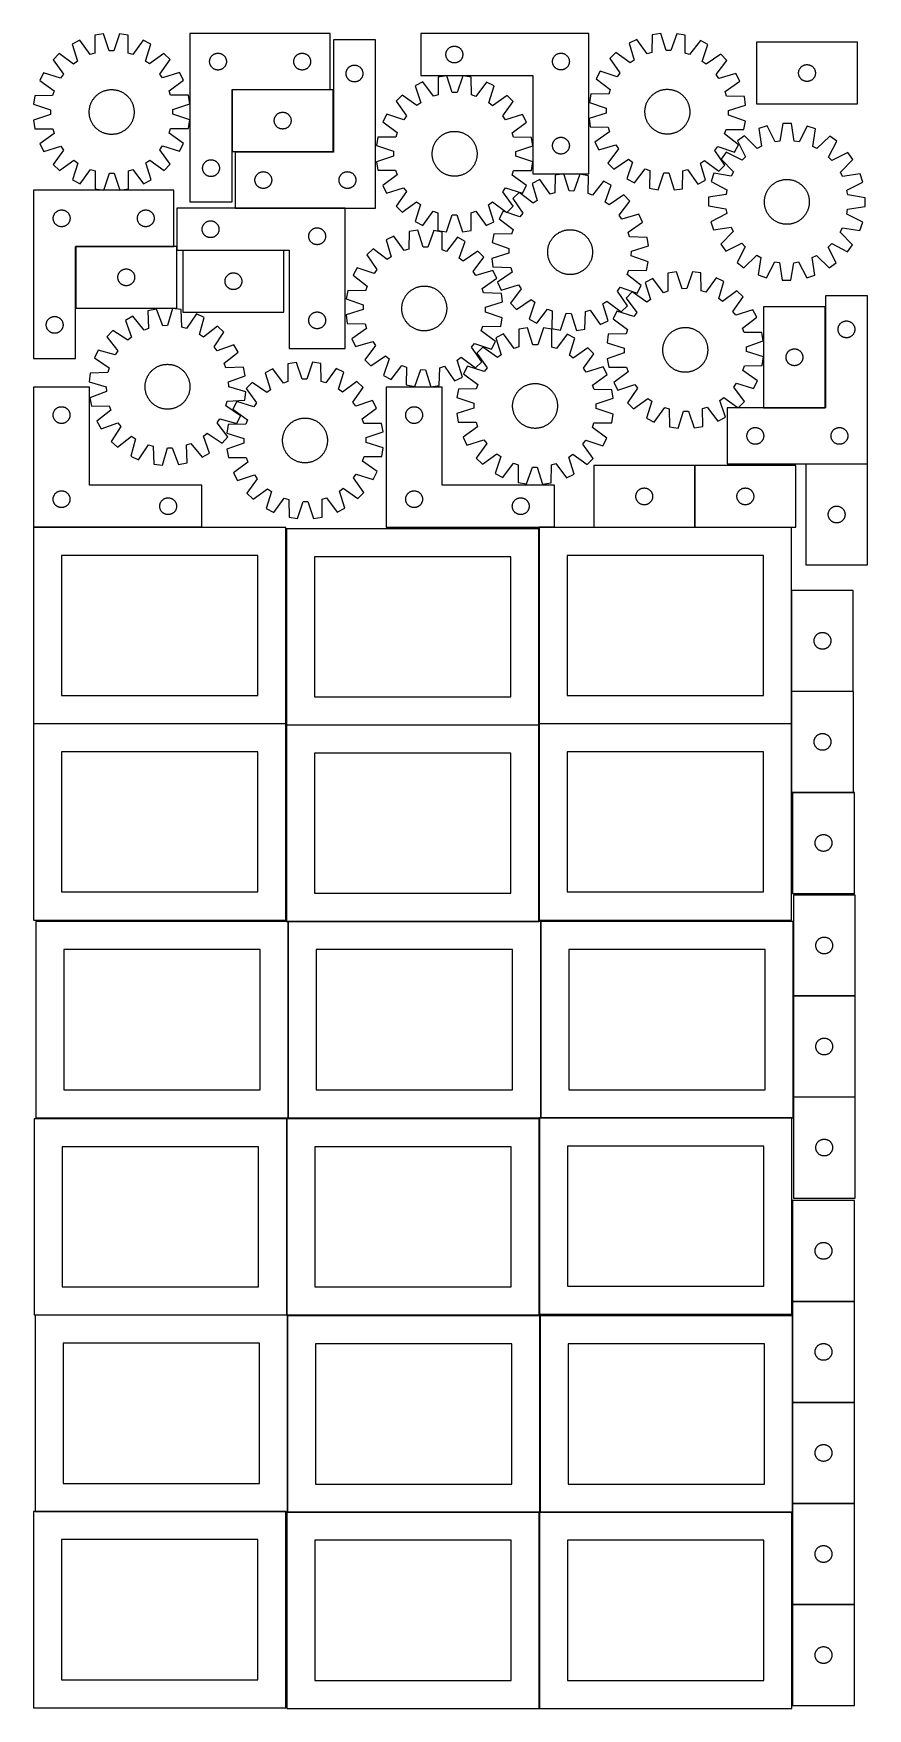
# Model space of a CAD drawing. Header units: millimetres. Extents: x 7 to 1493, y 7 to 2993.
import ezdxf

# ---------------------------------------------------------------- set-up
doc = ezdxf.new("R2010")
doc.units = ezdxf.units.MM
doc.layers.add('COMMON', color=5, linetype='CONTINUOUS', true_color=0x0000ff)
doc.layers.add('CUT', color=7, linetype='CONTINUOUS', true_color=0x000000)

msp = doc.modelspace()

# ---------------------------------------------------------------- linework, layer by layer
at = {"layer": 'COMMON'}
for p, q in [((360.556431, 2893.145757), (360.556431, 2783.145757)), ((535.456431, 2893.245758), (360.656432, 2893.245758)), ((562.143976, 2682.011446), (366.172422, 2682.011446)), ((81.739088, 2613.675116), (81.739088, 2503.675116)), ((256.639088, 2613.775117), (81.839089, 2613.775117)), ((452.870665, 2606.811445), (272.870665, 2606.811445)), ((1418.088875, 2326.083853), (1418.088875, 2506.083853)), ((1307.988874, 2325.983852), (1417.988874, 2325.983852)), ((1185.330038, 2113.023826), (1185.330038, 2223.023826)), ((1493.188875, 2225.783852), (1383.188875, 2225.783852)), ((306.524735, 2112.923826), (6.524735, 2112.923826)), ((935.007323, 2112.923826), (907.754471, 2112.923826)), ((1005.230037, 2112.923825), (1185.230037, 2112.923825)), ((1185.430038, 2112.923825), (1357.754471, 2112.923825)), ((1357.854471, 2000.447745), (1357.854471, 1820.447745)), ((1467.954472, 1820.347745), (1358.011834, 1820.347745)), ((456.524735, 1762.723825), (6.524735, 1762.723825)), ((1357.754471, 1762.723825), (907.811833, 1762.723825)), ((1357.911833, 1762.623824), (1357.911833, 1640.247744)), ((907.226456, 1760.324778), (457.611832, 1760.324778)), ((907.711833, 1412.623824), (907.711833, 1760.224777)), ((1468.011834, 1640.147744), (1359.774235, 1640.147744)), ((460.512423, 1059.774326), (460.512423, 1409.774326)), ((910.712424, 1059.774326), (910.712424, 1409.774326)), ((1360.912424, 1409.774326), (1360.912424, 1277.198183)), ((1360.912424, 1276.998182), (1360.912424, 1096.998182)), ((1471.012425, 1277.098183), (1361.012425, 1277.098183)), ((1360.912424, 1096.798181), (1360.912424, 1059.774326)), ((1471.012425, 1096.898182), (1361.012425, 1096.898182)), ((457.949576, 708.249546), (457.949576, 1058.249546)), ((908.149576, 1058.249546), (908.149576, 709.574325)), ((1358.249577, 1059.674326), (910.812424, 1059.674326)), ((1359.774235, 732.523841), (1469.774235, 732.523841)), ((457.849575, 708.149546), (9.174232, 708.149546)), ((459.274233, 358.049545), (459.274233, 706.724781)), ((909.474234, 356.724781), (909.474234, 706.724781)), ((1359.674234, 706.724781), (1359.674234, 552.423841)), ((1359.674234, 552.22384), (1359.674234, 372.22384)), ((1469.774235, 552.323841), (1359.774235, 552.323841)), ((1359.674234, 372.023839), (1359.674234, 356.724781)), ((1469.774235, 372.12384), (1359.774235, 372.12384)), ((456.524735, 357.949545), (9.174232, 357.949545)), ((908.049576, 356.624781), (459.374233, 356.624781)), ((908.149577, 6.52478), (908.149577, 356.52478)), ((1358.249577, 356.624781), (909.574234, 356.624781)), ((1469.774235, 191.923839), (1359.774235, 191.923839))]:
    msp.add_line(p, q, dxfattribs=at)
at = {"layer": 'CUT'}
for p, q in [((116.051452, 2990.254671), (115.946463, 2958.490482)), ((131.242714, 2992.695189), (116.051452, 2990.254671)), ((141.291644, 2962.562254), (131.242714, 2992.695189)), ((159.781491, 2992.758316), (149.865966, 2962.58122)), ((174.983401, 2990.385028), (159.781491, 2992.758316)), ((175.228912, 2958.621614), (174.983401, 2990.385028)), ((285.456431, 2993.345758), (285.456431, 2693.345758)), ((535.456431, 2993.345758), (285.456431, 2993.345758)), ((535.456431, 2893.345758), (535.456431, 2993.345758)), ((996.714655, 2993.482734), (696.714655, 2993.482734)), ((696.714655, 2993.482734), (696.714655, 2918.482734)), ((996.714655, 2743.482734), (996.714655, 2993.482734)), ((1109.348226, 2991.3424), (1108.622182, 2959.586336)), ((1124.584302, 2993.485421), (1109.348226, 2991.3424)), ((1134.042132, 2963.161763), (1124.584302, 2993.485421)), ((1153.118858, 2992.990527), (1142.615186, 2963.013075)), ((1168.271457, 2990.320455), (1153.118858, 2992.990527)), ((1167.895862, 2958.558313), (1168.271457, 2990.320455)), ((52.184132, 2957.534494), (41.328643, 2946.630875)), ((78.025581, 2939.063051), (52.184132, 2957.534494)), ((88.928969, 2981.375666), (75.235382, 2974.360238)), ((75.235382, 2974.360238), (84.951206, 2944.118256)), ((107.797658, 2955.822832), (88.928969, 2981.375666)), ((115.946463, 2958.490482), (107.797658, 2955.822832)), ((149.865966, 2962.58122), (141.291644, 2962.562254)), ((183.389439, 2955.990041), (175.228912, 2958.621614)), ((202.144899, 2981.626099), (183.389439, 2955.990041)), ((215.869388, 2974.67132), (202.144899, 2981.626099)), ((206.287448, 2944.38665), (215.869388, 2974.67132)), ((238.994849, 2957.947718), (213.235369, 2939.362134)), ((249.898469, 2947.09223), (238.994849, 2957.947718)), ((329.449622, 2957.090512), (330.165149, 2957.38151)), ((330.165149, 2957.38151), (330.894708, 2957.635289)), ((330.894708, 2957.635289), (331.636364, 2957.851174)), ((331.636364, 2957.851174), (332.38815, 2958.028593)), ((332.38815, 2958.028593), (333.148072, 2958.167077)), ((333.148072, 2958.167077), (333.914116, 2958.266256)), ((333.914116, 2958.266256), (334.684249, 2958.325869)), ((334.684249, 2958.325869), (335.456431, 2958.345758)), ((335.456431, 2958.345758), (336.228612, 2958.325869)), ((336.228612, 2958.325869), (336.998746, 2958.266256)), ((336.998746, 2958.266256), (337.764789, 2958.167077)), ((337.764789, 2958.167077), (338.524712, 2958.028593)), ((338.524712, 2958.028593), (339.276498, 2957.851174)), ((339.276498, 2957.851174), (340.018153, 2957.635289)), ((340.018153, 2957.635289), (340.747712, 2957.38151)), ((340.747712, 2957.38151), (341.463239, 2957.090512)), ((479.449622, 2957.090512), (480.165149, 2957.38151)), ((480.165149, 2957.38151), (480.894708, 2957.635289)), ((480.894708, 2957.635289), (481.636364, 2957.851174)), ((481.636364, 2957.851174), (482.38815, 2958.028593)), ((482.38815, 2958.028593), (483.148072, 2958.167077)), ((483.148072, 2958.167077), (483.914116, 2958.266256)), ((483.914116, 2958.266256), (484.684249, 2958.325869)), ((484.684249, 2958.325869), (485.456431, 2958.345758)), ((485.456431, 2958.345758), (486.228612, 2958.325869)), ((486.228612, 2958.325869), (486.998746, 2958.266256)), ((486.998746, 2958.266256), (487.764789, 2958.167077)), ((487.764789, 2958.167077), (488.524712, 2958.028593)), ((488.524712, 2958.028593), (489.276498, 2957.851174)), ((489.276498, 2957.851174), (490.018153, 2957.635289)), ((490.018153, 2957.635289), (490.747712, 2957.38151)), ((490.747712, 2957.38151), (491.463239, 2957.090512)), ((616.172422, 2982.111446), (541.172422, 2982.111446)), ((541.172422, 2982.111446), (541.172422, 2782.111446)), ((616.172422, 2682.111446), (616.172422, 2982.111446)), ((741.734543, 2956.754915), (741.794156, 2957.525049)), ((741.794156, 2957.525049), (741.893336, 2958.291092)), ((741.893336, 2958.291092), (742.031819, 2959.051015)), ((742.031819, 2959.051015), (742.209239, 2959.8028)), ((742.209239, 2959.8028), (742.425124, 2960.544456)), ((742.425124, 2960.544456), (742.678902, 2961.274015)), ((742.678902, 2961.274015), (742.969901, 2961.989542)), ((742.969901, 2961.989542), (743.297348, 2962.689141)), ((743.297348, 2962.689141), (743.660376, 2963.370955)), ((743.660376, 2963.370955), (744.058021, 2964.033177)), ((744.058021, 2964.033177), (744.48923, 2964.67405)), ((744.48923, 2964.67405), (744.952858, 2965.291876)), ((744.952858, 2965.291876), (745.447676, 2965.885015)), ((745.447676, 2965.885015), (745.972372, 2966.451896)), ((745.972372, 2966.451896), (746.525555, 2966.991014)), ((746.525555, 2966.991014), (747.105757, 2967.50094)), ((747.105757, 2967.50094), (747.71144, 2967.980322)), ((747.71144, 2967.980322), (748.340999, 2968.427889)), ((748.340999, 2968.427889), (748.992763, 2968.842453)), ((748.992763, 2968.842453), (749.665003, 2969.222916)), ((749.665003, 2969.222916), (750.355939, 2969.568268)), ((750.355939, 2969.568268), (751.063736, 2969.877593)), ((751.063736, 2969.877593), (751.786519, 2970.150072)), ((751.786519, 2970.150072), (752.52237, 2970.384982)), ((752.52237, 2970.384982), (753.269338, 2970.581699)), ((753.269338, 2970.581699), (754.025443, 2970.739703)), ((754.025443, 2970.739703), (754.788679, 2970.858574)), ((754.788679, 2970.858574), (755.557023, 2970.937997)), ((755.557023, 2970.937997), (756.328436, 2970.977761)), ((756.328436, 2970.977761), (757.100873, 2970.977761)), ((757.100873, 2970.977761), (757.872287, 2970.937997)), ((757.872287, 2970.937997), (758.64063, 2970.858574)), ((758.64063, 2970.858574), (759.403866, 2970.739703)), ((759.403866, 2970.739703), (760.159971, 2970.581699)), ((760.159971, 2970.581699), (760.906939, 2970.384982)), ((760.906939, 2970.384982), (761.64279, 2970.150072)), ((761.64279, 2970.150072), (762.365573, 2969.877593)), ((762.365573, 2969.877593), (763.07337, 2969.568268)), ((763.07337, 2969.568268), (763.764306, 2969.222916)), ((763.764306, 2969.222916), (764.436547, 2968.842453)), ((764.436547, 2968.842453), (765.08831, 2968.427889)), ((765.08831, 2968.427889), (765.717869, 2967.980322)), ((765.717869, 2967.980322), (766.323552, 2967.50094)), ((766.323552, 2967.50094), (766.903755, 2966.991014)), ((766.903755, 2966.991014), (767.456937, 2966.451896)), ((767.456937, 2966.451896), (767.981634, 2965.885015)), ((767.981634, 2965.885015), (768.476452, 2965.291876)), ((768.476452, 2965.291876), (768.94008, 2964.67405)), ((768.94008, 2964.67405), (769.371288, 2964.033177)), ((769.371288, 2964.033177), (769.768933, 2963.370955)), ((769.768933, 2963.370955), (770.131961, 2962.689141)), ((770.131961, 2962.689141), (770.459408, 2961.989542)), ((770.459408, 2961.989542), (770.750407, 2961.274015)), ((770.750407, 2961.274015), (771.004185, 2960.544456)), ((771.004185, 2960.544456), (771.22007, 2959.8028)), ((771.22007, 2959.8028), (771.39749, 2959.051015)), ((771.39749, 2959.051015), (771.535973, 2958.291092)), ((771.535973, 2958.291092), (771.635153, 2957.525049)), ((771.635153, 2957.525049), (771.694766, 2956.754915)), ((940.355939, 2957.068268), (941.063736, 2957.377593)), ((941.063736, 2957.377593), (941.786519, 2957.650072)), ((941.786519, 2957.650072), (942.52237, 2957.884982)), ((942.52237, 2957.884982), (943.269338, 2958.081699)), ((943.269338, 2958.081699), (944.025443, 2958.239703)), ((944.025443, 2958.239703), (944.788679, 2958.358574)), ((944.788679, 2958.358574), (945.557023, 2958.437997)), ((945.557023, 2958.437997), (946.328436, 2958.477761)), ((946.328436, 2958.477761), (947.100873, 2958.477761)), ((947.100873, 2958.477761), (947.872287, 2958.437997)), ((947.872287, 2958.437997), (948.64063, 2958.358574)), ((948.64063, 2958.358574), (949.403866, 2958.239703)), ((949.403866, 2958.239703), (950.159971, 2958.081699)), ((950.159971, 2958.081699), (950.906939, 2957.884982)), ((950.906939, 2957.884982), (951.64279, 2957.650072)), ((951.64279, 2957.650072), (952.365573, 2957.377593)), ((952.365573, 2957.377593), (953.07337, 2957.068268)), ((1044.853348, 2959.877255), (1033.78674, 2949.187974)), ((1070.328692, 2940.904074), (1044.853348, 2959.877255)), ((1082.05732, 2982.995409), (1068.22918, 2976.249069)), ((1068.22918, 2976.249069), (1077.351835, 2945.822897)), ((1100.422776, 2957.078527), (1082.05732, 2982.995409)), ((1108.622182, 2959.586336), (1100.422776, 2957.078527)), ((1142.615186, 2963.013075), (1134.042132, 2963.161763)), ((1176.003374, 2955.767682), (1167.895862, 2958.558313)), ((1195.256502, 2981.03212), (1176.003374, 2955.767682)), ((1208.842383, 2973.810319), (1195.256502, 2981.03212)), ((1198.670129, 2943.718792), (1208.842383, 2973.810319)), ((1475.38499, 2977.967352), (1295.38499, 2977.967352)), ((1295.38499, 2977.967352), (1295.38499, 2867.967352)), ((1475.38499, 2867.967352), (1475.38499, 2977.967352)), ((41.328643, 2946.630875), (59.914227, 2920.871395)), ((84.951206, 2944.118256), (78.025581, 2939.063051)), ((213.235369, 2939.362134), (206.287448, 2944.38665)), ((231.427025, 2921.25078), (249.898469, 2947.09223)), ((320.461404, 2943.731977), (320.501168, 2944.50339)), ((320.461404, 2942.959539), (320.461404, 2943.731977)), ((320.501168, 2942.188126), (320.461404, 2942.959539)), ((320.501168, 2944.50339), (320.580591, 2945.271733)), ((320.580591, 2941.419783), (320.501168, 2942.188126)), ((320.580591, 2945.271733), (320.699462, 2946.034969)), ((320.699462, 2940.656547), (320.580591, 2941.419783)), ((320.699462, 2946.034969), (320.857465, 2946.791074)), ((320.857465, 2939.900442), (320.699462, 2940.656547)), ((320.857465, 2946.791074), (321.054183, 2947.538043)), ((321.054183, 2939.153474), (320.857465, 2939.900442)), ((321.054183, 2947.538043), (321.289092, 2948.273894)), ((321.289092, 2938.417622), (321.054183, 2939.153474)), ((321.289092, 2948.273894), (321.561571, 2948.996676)), ((321.561571, 2937.69484), (321.289092, 2938.417622)), ((321.561571, 2948.996676), (321.870897, 2949.704474)), ((321.870897, 2936.987042), (321.561571, 2937.69484)), ((321.870897, 2949.704474), (322.216249, 2950.395409)), ((322.216249, 2936.296107), (321.870897, 2936.987042)), ((322.216249, 2950.395409), (322.596711, 2951.06765)), ((322.596711, 2935.623866), (322.216249, 2936.296107)), ((322.596711, 2951.06765), (323.011276, 2951.719414)), ((323.011276, 2934.972102), (322.596711, 2935.623866)), ((323.011276, 2951.719414), (323.458842, 2952.348972)), ((323.458842, 2934.342544), (323.011276, 2934.972102)), ((323.458842, 2952.348972), (323.938224, 2952.954656)), ((323.938224, 2933.73686), (323.458842, 2934.342544)), ((323.938224, 2952.954656), (324.44815, 2953.534858)), ((324.44815, 2933.156658), (323.938224, 2933.73686)), ((324.44815, 2953.534858), (324.987268, 2954.088041)), ((324.987268, 2932.603475), (324.44815, 2933.156658)), ((324.987268, 2954.088041), (325.554149, 2954.612737)), ((325.554149, 2932.078779), (324.987268, 2932.603475)), ((325.554149, 2954.612737), (326.147289, 2955.107555)), ((326.147289, 2931.583961), (325.554149, 2932.078779)), ((326.147289, 2955.107555), (326.765114, 2955.571183)), ((326.765114, 2931.120333), (326.147289, 2931.583961)), ((326.765114, 2955.571183), (327.405988, 2956.002391)), ((327.405988, 2930.689125), (326.765114, 2931.120333)), ((327.405988, 2956.002391), (328.06821, 2956.400037)), ((328.06821, 2930.291479), (327.405988, 2930.689125)), ((328.06821, 2956.400037), (328.750024, 2956.763064)), ((328.750024, 2929.928452), (328.06821, 2930.291479)), ((328.750024, 2956.763064), (329.449622, 2957.090512)), ((329.449622, 2929.601005), (328.750024, 2929.928452)), ((330.165149, 2929.310006), (329.449622, 2929.601005)), ((330.894708, 2929.056227), (330.165149, 2929.310006)), ((331.636364, 2928.840342), (330.894708, 2929.056227)), ((332.38815, 2928.662923), (331.636364, 2928.840342)), ((333.148072, 2928.52444), (332.38815, 2928.662923)), ((333.914116, 2928.42526), (333.148072, 2928.52444)), ((334.684249, 2928.365647), (333.914116, 2928.42526)), ((335.456431, 2928.345758), (334.684249, 2928.365647)), ((336.228612, 2928.365647), (335.456431, 2928.345758)), ((336.998746, 2928.42526), (336.228612, 2928.365647)), ((337.764789, 2928.52444), (336.998746, 2928.42526)), ((338.524712, 2928.662923), (337.764789, 2928.52444)), ((339.276498, 2928.840342), (338.524712, 2928.662923)), ((340.018153, 2929.056227), (339.276498, 2928.840342)), ((340.747712, 2929.310006), (340.018153, 2929.056227)), ((341.463239, 2929.601005), (340.747712, 2929.310006)), ((341.463239, 2957.090512), (342.162838, 2956.763064)), ((342.162838, 2929.928452), (341.463239, 2929.601005)), ((342.162838, 2956.763064), (342.844652, 2956.400037)), ((342.844652, 2930.291479), (342.162838, 2929.928452)), ((342.844652, 2956.400037), (343.506874, 2956.002391)), ((343.506874, 2930.689125), (342.844652, 2930.291479)), ((343.506874, 2956.002391), (344.147747, 2955.571183)), ((344.147747, 2931.120333), (343.506874, 2930.689125)), ((344.147747, 2955.571183), (344.765573, 2955.107555)), ((344.765573, 2931.583961), (344.147747, 2931.120333)), ((344.765573, 2955.107555), (345.358713, 2954.612737)), ((345.358713, 2932.078779), (344.765573, 2931.583961)), ((345.358713, 2954.612737), (345.925593, 2954.088041)), ((345.925593, 2932.603475), (345.358713, 2932.078779)), ((345.925593, 2954.088041), (346.464711, 2953.534858)), ((346.464711, 2933.156658), (345.925593, 2932.603475)), ((346.464711, 2953.534858), (346.974637, 2952.954656)), ((346.974637, 2933.73686), (346.464711, 2933.156658)), ((346.974637, 2952.954656), (347.454019, 2952.348972)), ((347.454019, 2934.342544), (346.974637, 2933.73686)), ((347.454019, 2952.348972), (347.901586, 2951.719414)), ((347.901586, 2934.972102), (347.454019, 2934.342544)), ((347.901586, 2951.719414), (348.31615, 2951.06765)), ((348.31615, 2935.623866), (347.901586, 2934.972102)), ((348.31615, 2951.06765), (348.696613, 2950.395409)), ((348.696613, 2936.296107), (348.31615, 2935.623866)), ((348.696613, 2950.395409), (349.041965, 2949.704474)), ((349.041965, 2936.987042), (348.696613, 2936.296107)), ((349.041965, 2949.704474), (349.35129, 2948.996676)), ((349.35129, 2937.69484), (349.041965, 2936.987042)), ((349.35129, 2948.996676), (349.623769, 2948.273894)), ((349.623769, 2938.417622), (349.35129, 2937.69484)), ((349.623769, 2948.273894), (349.858679, 2947.538043)), ((349.858679, 2939.153474), (349.623769, 2938.417622)), ((349.858679, 2947.538043), (350.055396, 2946.791074)), ((350.055396, 2939.900442), (349.858679, 2939.153474)), ((350.055396, 2946.791074), (350.2134, 2946.034969)), ((350.2134, 2940.656547), (350.055396, 2939.900442)), ((350.2134, 2946.034969), (350.332271, 2945.271733)), ((350.332271, 2941.419783), (350.2134, 2940.656547)), ((350.332271, 2945.271733), (350.411694, 2944.50339)), ((350.411694, 2942.188126), (350.332271, 2941.419783)), ((350.411694, 2944.50339), (350.451458, 2943.731977)), ((350.451458, 2942.959539), (350.411694, 2942.188126)), ((350.451458, 2943.731977), (350.451458, 2942.959539)), ((470.461404, 2943.731977), (470.501168, 2944.50339)), ((470.461404, 2942.959539), (470.461404, 2943.731977)), ((470.501168, 2942.188126), (470.461404, 2942.959539)), ((470.501168, 2944.50339), (470.580591, 2945.271733)), ((470.580591, 2941.419783), (470.501168, 2942.188126)), ((470.580591, 2945.271733), (470.699462, 2946.034969)), ((470.699462, 2940.656547), (470.580591, 2941.419783)), ((470.699462, 2946.034969), (470.857465, 2946.791074)), ((470.857465, 2939.900442), (470.699462, 2940.656547)), ((470.857465, 2946.791074), (471.054183, 2947.538043)), ((471.054183, 2939.153474), (470.857465, 2939.900442)), ((471.054183, 2947.538043), (471.289092, 2948.273894)), ((471.289092, 2938.417622), (471.054183, 2939.153474)), ((471.289092, 2948.273894), (471.561571, 2948.996676)), ((471.561571, 2937.69484), (471.289092, 2938.417622)), ((471.561571, 2948.996676), (471.870897, 2949.704474)), ((471.870897, 2936.987042), (471.561571, 2937.69484)), ((471.870897, 2949.704474), (472.216249, 2950.395409)), ((472.216249, 2936.296107), (471.870897, 2936.987042)), ((472.216249, 2950.395409), (472.596711, 2951.06765)), ((472.596711, 2935.623866), (472.216249, 2936.296107)), ((472.596711, 2951.06765), (473.011276, 2951.719414)), ((473.011276, 2934.972102), (472.596711, 2935.623866)), ((473.011276, 2951.719414), (473.458842, 2952.348972)), ((473.458842, 2934.342544), (473.011276, 2934.972102)), ((473.458842, 2952.348972), (473.938224, 2952.954656)), ((473.938224, 2933.73686), (473.458842, 2934.342544)), ((473.938224, 2952.954656), (474.44815, 2953.534858)), ((474.44815, 2933.156658), (473.938224, 2933.73686)), ((474.44815, 2953.534858), (474.987268, 2954.088041)), ((474.987268, 2932.603475), (474.44815, 2933.156658)), ((474.987268, 2954.088041), (475.554149, 2954.612737)), ((475.554149, 2932.078779), (474.987268, 2932.603475)), ((475.554149, 2954.612737), (476.147289, 2955.107555)), ((476.147289, 2931.583961), (475.554149, 2932.078779)), ((476.147289, 2955.107555), (476.765114, 2955.571183)), ((476.765114, 2931.120333), (476.147289, 2931.583961)), ((476.765114, 2955.571183), (477.405988, 2956.002391)), ((477.405988, 2930.689125), (476.765114, 2931.120333)), ((477.405988, 2956.002391), (478.06821, 2956.400037)), ((478.06821, 2930.291479), (477.405988, 2930.689125)), ((478.06821, 2956.400037), (478.750024, 2956.763064)), ((478.750024, 2929.928452), (478.06821, 2930.291479)), ((478.750024, 2956.763064), (479.449622, 2957.090512)), ((479.449622, 2929.601005), (478.750024, 2929.928452)), ((480.165149, 2929.310006), (479.449622, 2929.601005)), ((480.894708, 2929.056227), (480.165149, 2929.310006)), ((481.636364, 2928.840342), (480.894708, 2929.056227)), ((482.38815, 2928.662923), (481.636364, 2928.840342)), ((483.148072, 2928.52444), (482.38815, 2928.662923)), ((483.914116, 2928.42526), (483.148072, 2928.52444)), ((484.684249, 2928.365647), (483.914116, 2928.42526)), ((485.456431, 2928.345758), (484.684249, 2928.365647)), ((486.228612, 2928.365647), (485.456431, 2928.345758)), ((486.998746, 2928.42526), (486.228612, 2928.365647)), ((487.764789, 2928.52444), (486.998746, 2928.42526)), ((488.524712, 2928.662923), (487.764789, 2928.52444)), ((489.276498, 2928.840342), (488.524712, 2928.662923)), ((490.018153, 2929.056227), (489.276498, 2928.840342)), ((490.747712, 2929.310006), (490.018153, 2929.056227)), ((491.463239, 2929.601005), (490.747712, 2929.310006)), ((491.463239, 2957.090512), (492.162838, 2956.763064)), ((492.162838, 2929.928452), (491.463239, 2929.601005)), ((492.162838, 2956.763064), (492.844652, 2956.400037)), ((492.844652, 2930.291479), (492.162838, 2929.928452)), ((492.844652, 2956.400037), (493.506874, 2956.002391)), ((493.506874, 2930.689125), (492.844652, 2930.291479)), ((493.506874, 2956.002391), (494.147747, 2955.571183)), ((494.147747, 2931.120333), (493.506874, 2930.689125)), ((494.147747, 2955.571183), (494.765573, 2955.107555)), ((494.765573, 2931.583961), (494.147747, 2931.120333)), ((494.765573, 2955.107555), (495.358713, 2954.612737)), ((495.358713, 2932.078779), (494.765573, 2931.583961)), ((495.358713, 2954.612737), (495.925593, 2954.088041)), ((495.925593, 2932.603475), (495.358713, 2932.078779)), ((495.925593, 2954.088041), (496.464711, 2953.534858)), ((496.464711, 2933.156658), (495.925593, 2932.603475)), ((496.464711, 2953.534858), (496.974637, 2952.954656)), ((496.974637, 2933.73686), (496.464711, 2933.156658)), ((496.974637, 2952.954656), (497.454019, 2952.348972)), ((497.454019, 2934.342544), (496.974637, 2933.73686)), ((497.454019, 2952.348972), (497.901586, 2951.719414)), ((497.901586, 2934.972102), (497.454019, 2934.342544)), ((497.901586, 2951.719414), (498.31615, 2951.06765)), ((498.31615, 2935.623866), (497.901586, 2934.972102)), ((498.31615, 2951.06765), (498.696613, 2950.395409)), ((498.696613, 2936.296107), (498.31615, 2935.623866)), ((498.696613, 2950.395409), (499.041965, 2949.704474)), ((499.041965, 2936.987042), (498.696613, 2936.296107)), ((499.041965, 2949.704474), (499.35129, 2948.996676)), ((499.35129, 2937.69484), (499.041965, 2936.987042)), ((499.35129, 2948.996676), (499.623769, 2948.273894)), ((499.623769, 2938.417622), (499.35129, 2937.69484)), ((499.623769, 2948.273894), (499.858679, 2947.538043)), ((499.858679, 2939.153474), (499.623769, 2938.417622)), ((499.858679, 2947.538043), (500.055396, 2946.791074)), ((500.055396, 2939.900442), (499.858679, 2939.153474)), ((500.055396, 2946.791074), (500.2134, 2946.034969)), ((500.2134, 2940.656547), (500.055396, 2939.900442)), ((500.2134, 2946.034969), (500.332271, 2945.271733)), ((500.332271, 2941.419783), (500.2134, 2940.656547)), ((500.332271, 2945.271733), (500.411694, 2944.50339)), ((500.411694, 2942.188126), (500.332271, 2941.419783)), ((500.411694, 2944.50339), (500.451458, 2943.731977)), ((500.451458, 2942.959539), (500.411694, 2942.188126)), ((500.451458, 2943.731977), (500.451458, 2942.959539)), ((564.505084, 2927.039581), (564.777563, 2927.762364)), ((564.777563, 2927.762364), (565.086888, 2928.470161)), ((565.086888, 2928.470161), (565.43224, 2929.161097)), ((565.43224, 2929.161097), (565.812703, 2929.833338)), ((565.812703, 2929.833338), (566.227267, 2930.485101)), ((566.227267, 2930.485101), (566.674834, 2931.11466)), ((566.674834, 2931.11466), (567.154216, 2931.720343)), ((567.154216, 2931.720343), (567.664142, 2932.300546)), ((567.664142, 2932.300546), (568.20326, 2932.853728)), ((568.20326, 2932.853728), (568.770141, 2933.378425)), ((568.770141, 2933.378425), (569.36328, 2933.873243)), ((569.36328, 2933.873243), (569.981106, 2934.336871)), ((569.981106, 2934.336871), (570.621979, 2934.768079)), ((570.621979, 2934.768079), (571.284201, 2935.165724)), ((571.284201, 2935.165724), (571.966015, 2935.528752)), ((571.966015, 2935.528752), (572.665614, 2935.856199)), ((572.665614, 2935.856199), (573.381141, 2936.147198)), ((573.381141, 2936.147198), (574.1107, 2936.400976)), ((574.1107, 2936.400976), (574.852356, 2936.616861)), ((574.852356, 2936.616861), (575.604141, 2936.794281)), ((575.604141, 2936.794281), (576.364064, 2936.932764)), ((576.364064, 2936.932764), (577.130107, 2937.031944)), ((577.130107, 2937.031944), (577.900241, 2937.091557)), ((577.900241, 2937.091557), (578.672422, 2937.111446)), ((578.672422, 2937.111446), (579.444604, 2937.091557)), ((579.444604, 2937.091557), (580.214737, 2937.031944)), ((580.214737, 2937.031944), (580.980781, 2936.932764)), ((580.980781, 2936.932764), (581.740703, 2936.794281)), ((581.740703, 2936.794281), (582.492489, 2936.616861)), ((582.492489, 2936.616861), (583.234145, 2936.400976)), ((583.234145, 2936.400976), (583.963704, 2936.147198)), ((583.963704, 2936.147198), (584.679231, 2935.856199)), ((584.679231, 2935.856199), (585.378829, 2935.528752)), ((585.378829, 2935.528752), (586.060643, 2935.165724)), ((586.060643, 2935.165724), (586.722865, 2934.768079)), ((586.722865, 2934.768079), (587.363739, 2934.336871)), ((587.363739, 2934.336871), (587.981565, 2933.873243)), ((587.981565, 2933.873243), (588.574704, 2933.378425)), ((588.574704, 2933.378425), (589.141585, 2932.853728)), ((589.141585, 2932.853728), (589.680703, 2932.300546)), ((589.680703, 2932.300546), (590.190629, 2931.720343)), ((590.190629, 2931.720343), (590.670011, 2931.11466)), ((590.670011, 2931.11466), (591.117578, 2930.485101)), ((591.117578, 2930.485101), (591.532142, 2929.833338)), ((591.532142, 2929.833338), (591.912604, 2929.161097)), ((591.912604, 2929.161097), (592.257956, 2928.470161)), ((592.257956, 2928.470161), (592.567282, 2927.762364)), ((592.567282, 2927.762364), (592.839761, 2927.039581)), ((741.714655, 2955.982734), (741.734543, 2956.754915)), ((741.734543, 2955.210552), (741.714655, 2955.982734)), ((741.794156, 2954.440419), (741.734543, 2955.210552)), ((741.893336, 2953.674375), (741.794156, 2954.440419)), ((742.031819, 2952.914453), (741.893336, 2953.674375)), ((742.209239, 2952.162667), (742.031819, 2952.914453)), ((742.425124, 2951.421011), (742.209239, 2952.162667)), ((742.678902, 2950.691452), (742.425124, 2951.421011)), ((742.969901, 2949.975925), (742.678902, 2950.691452)), ((743.297348, 2949.276327), (742.969901, 2949.975925)), ((743.660376, 2948.594513), (743.297348, 2949.276327)), ((744.058021, 2947.932291), (743.660376, 2948.594513)), ((744.48923, 2947.291417), (744.058021, 2947.932291)), ((744.952858, 2946.673591), (744.48923, 2947.291417)), ((745.447676, 2946.080452), (744.952858, 2946.673591)), ((745.972372, 2945.513571), (745.447676, 2946.080452)), ((746.525555, 2944.974453), (745.972372, 2945.513571)), ((747.105757, 2944.464527), (746.525555, 2944.974453)), ((747.71144, 2943.985145), (747.105757, 2944.464527)), ((748.340999, 2943.537578), (747.71144, 2943.985145)), ((748.992763, 2943.123014), (748.340999, 2943.537578)), ((749.665003, 2942.742552), (748.992763, 2943.123014)), ((750.355939, 2942.3972), (749.665003, 2942.742552)), ((751.063736, 2942.087874), (750.355939, 2942.3972)), ((751.786519, 2941.815395), (751.063736, 2942.087874)), ((752.52237, 2941.580486), (751.786519, 2941.815395)), ((753.269338, 2941.383768), (752.52237, 2941.580486)), ((754.025443, 2941.225764), (753.269338, 2941.383768)), ((754.788679, 2941.106894), (754.025443, 2941.225764)), ((755.557023, 2941.027471), (754.788679, 2941.106894)), ((756.328436, 2940.987707), (755.557023, 2941.027471)), ((757.100873, 2940.987707), (756.328436, 2940.987707)), ((757.872287, 2941.027471), (757.100873, 2940.987707)), ((758.64063, 2941.106894), (757.872287, 2941.027471)), ((759.403866, 2941.225764), (758.64063, 2941.106894)), ((760.159971, 2941.383768), (759.403866, 2941.225764)), ((760.906939, 2941.580486), (760.159971, 2941.383768)), ((761.64279, 2941.815395), (760.906939, 2941.580486)), ((762.365573, 2942.087874), (761.64279, 2941.815395)), ((763.07337, 2942.3972), (762.365573, 2942.087874)), ((763.764306, 2942.742552), (763.07337, 2942.3972)), ((764.436547, 2943.123014), (763.764306, 2942.742552)), ((765.08831, 2943.537578), (764.436547, 2943.123014)), ((765.717869, 2943.985145), (765.08831, 2943.537578)), ((766.323552, 2944.464527), (765.717869, 2943.985145)), ((766.903755, 2944.974453), (766.323552, 2944.464527)), ((767.456937, 2945.513571), (766.903755, 2944.974453)), ((767.981634, 2946.080452), (767.456937, 2945.513571)), ((768.476452, 2946.673591), (767.981634, 2946.080452)), ((768.94008, 2947.291417), (768.476452, 2946.673591)), ((769.371288, 2947.932291), (768.94008, 2947.291417)), ((769.768933, 2948.594513), (769.371288, 2947.932291)), ((770.131961, 2949.276327), (769.768933, 2948.594513)), ((770.459408, 2949.975925), (770.131961, 2949.276327)), ((770.750407, 2950.691452), (770.459408, 2949.975925)), ((771.004185, 2951.421011), (770.750407, 2950.691452)), ((771.22007, 2952.162667), (771.004185, 2951.421011)), ((771.39749, 2952.914453), (771.22007, 2952.162667)), ((771.535973, 2953.674375), (771.39749, 2952.914453)), ((771.635153, 2954.440419), (771.535973, 2953.674375)), ((771.694766, 2955.210552), (771.635153, 2954.440419)), ((771.694766, 2956.754915), (771.714655, 2955.982734)), ((771.714655, 2955.982734), (771.694766, 2955.210552)), ((931.714655, 2943.482734), (931.734543, 2944.254915)), ((931.734543, 2942.710552), (931.714655, 2943.482734)), ((931.734543, 2944.254915), (931.794156, 2945.025049)), ((931.794156, 2941.940419), (931.734543, 2942.710552)), ((931.794156, 2945.025049), (931.893336, 2945.791092)), ((931.893336, 2941.174375), (931.794156, 2941.940419)), ((931.893336, 2945.791092), (932.031819, 2946.551015)), ((932.031819, 2940.414453), (931.893336, 2941.174375)), ((932.031819, 2946.551015), (932.209239, 2947.3028)), ((932.209239, 2939.662667), (932.031819, 2940.414453)), ((932.209239, 2947.3028), (932.425124, 2948.044456)), ((932.425124, 2938.921011), (932.209239, 2939.662667)), ((932.425124, 2948.044456), (932.678902, 2948.774015)), ((932.678902, 2938.191452), (932.425124, 2938.921011)), ((932.678902, 2948.774015), (932.969901, 2949.489542)), ((932.969901, 2937.475925), (932.678902, 2938.191452)), ((932.969901, 2949.489542), (933.297348, 2950.189141)), ((933.297348, 2936.776327), (932.969901, 2937.475925)), ((933.297348, 2950.189141), (933.660376, 2950.870955)), ((933.660376, 2936.094513), (933.297348, 2936.776327)), ((933.660376, 2950.870955), (934.058021, 2951.533177)), ((934.058021, 2935.432291), (933.660376, 2936.094513)), ((934.058021, 2951.533177), (934.48923, 2952.17405)), ((934.48923, 2934.791417), (934.058021, 2935.432291)), ((934.48923, 2952.17405), (934.952858, 2952.791876)), ((934.952858, 2934.173591), (934.48923, 2934.791417)), ((934.952858, 2952.791876), (935.447676, 2953.385015)), ((935.447676, 2933.580452), (934.952858, 2934.173591)), ((935.447676, 2953.385015), (935.972372, 2953.951896)), ((935.972372, 2933.013571), (935.447676, 2933.580452)), ((935.972372, 2953.951896), (936.525555, 2954.491014)), ((936.525555, 2932.474453), (935.972372, 2933.013571)), ((936.525555, 2954.491014), (937.105757, 2955.00094)), ((937.105757, 2931.964527), (936.525555, 2932.474453)), ((937.105757, 2955.00094), (937.71144, 2955.480322)), ((937.71144, 2931.485145), (937.105757, 2931.964527)), ((937.71144, 2955.480322), (938.340999, 2955.927889)), ((938.340999, 2931.037578), (937.71144, 2931.485145)), ((938.340999, 2955.927889), (938.992763, 2956.342453)), ((938.992763, 2930.623014), (938.340999, 2931.037578)), ((938.992763, 2956.342453), (939.665003, 2956.722916)), ((939.665003, 2930.242552), (938.992763, 2930.623014)), ((939.665003, 2956.722916), (940.355939, 2957.068268)), ((940.355939, 2929.8972), (939.665003, 2930.242552)), ((941.063736, 2929.587874), (940.355939, 2929.8972)), ((941.786519, 2929.315395), (941.063736, 2929.587874)), ((942.52237, 2929.080486), (941.786519, 2929.315395)), ((943.269338, 2928.883768), (942.52237, 2929.080486)), ((944.025443, 2928.725764), (943.269338, 2928.883768)), ((944.788679, 2928.606894), (944.025443, 2928.725764)), ((945.557023, 2928.527471), (944.788679, 2928.606894)), ((946.328436, 2928.487707), (945.557023, 2928.527471)), ((947.100873, 2928.487707), (946.328436, 2928.487707)), ((947.872287, 2928.527471), (947.100873, 2928.487707)), ((948.64063, 2928.606894), (947.872287, 2928.527471)), ((949.403866, 2928.725764), (948.64063, 2928.606894)), ((950.159971, 2928.883768), (949.403866, 2928.725764)), ((950.906939, 2929.080486), (950.159971, 2928.883768)), ((951.64279, 2929.315395), (950.906939, 2929.080486)), ((952.365573, 2929.587874), (951.64279, 2929.315395)), ((953.07337, 2929.8972), (952.365573, 2929.587874)), ((953.07337, 2957.068268), (953.764306, 2956.722916)), ((953.764306, 2930.242552), (953.07337, 2929.8972)), ((953.764306, 2956.722916), (954.436547, 2956.342453)), ((954.436547, 2930.623014), (953.764306, 2930.242552)), ((954.436547, 2956.342453), (955.08831, 2955.927889)), ((955.08831, 2931.037578), (954.436547, 2930.623014)), ((955.08831, 2955.927889), (955.717869, 2955.480322)), ((955.717869, 2931.485145), (955.08831, 2931.037578)), ((955.717869, 2955.480322), (956.323552, 2955.00094)), ((956.323552, 2931.964527), (955.717869, 2931.485145)), ((956.323552, 2955.00094), (956.903755, 2954.491014)), ((956.903755, 2932.474453), (956.323552, 2931.964527)), ((956.903755, 2954.491014), (957.456937, 2953.951896)), ((957.456937, 2933.013571), (956.903755, 2932.474453)), ((957.456937, 2953.951896), (957.981634, 2953.385015)), ((957.981634, 2933.580452), (957.456937, 2933.013571)), ((957.981634, 2953.385015), (958.476452, 2952.791876)), ((958.476452, 2934.173591), (957.981634, 2933.580452)), ((958.476452, 2952.791876), (958.94008, 2952.17405)), ((958.94008, 2934.791417), (958.476452, 2934.173591)), ((958.94008, 2952.17405), (959.371288, 2951.533177)), ((959.371288, 2935.432291), (958.94008, 2934.791417)), ((959.371288, 2951.533177), (959.768933, 2950.870955)), ((959.768933, 2936.094513), (959.371288, 2935.432291)), ((959.768933, 2950.870955), (960.131961, 2950.189141)), ((960.131961, 2936.776327), (959.768933, 2936.094513)), ((960.131961, 2950.189141), (960.459408, 2949.489542)), ((960.459408, 2937.475925), (960.131961, 2936.776327)), ((960.459408, 2949.489542), (960.750407, 2948.774015)), ((960.750407, 2938.191452), (960.459408, 2937.475925)), ((960.750407, 2948.774015), (961.004185, 2948.044456)), ((961.004185, 2938.921011), (960.750407, 2938.191452)), ((961.004185, 2948.044456), (961.22007, 2947.3028)), ((961.22007, 2939.662667), (961.004185, 2938.921011)), ((961.22007, 2947.3028), (961.39749, 2946.551015)), ((961.39749, 2940.414453), (961.22007, 2939.662667)), ((961.39749, 2946.551015), (961.535973, 2945.791092)), ((961.535973, 2941.174375), (961.39749, 2940.414453)), ((961.535973, 2945.791092), (961.635153, 2945.025049)), ((961.635153, 2941.940419), (961.535973, 2941.174375)), ((961.635153, 2945.025049), (961.694766, 2944.254915)), ((961.694766, 2942.710552), (961.635153, 2941.940419)), ((961.694766, 2944.254915), (961.714655, 2943.482734)), ((961.714655, 2943.482734), (961.694766, 2942.710552)), ((1033.78674, 2949.187974), (1051.865104, 2923.070021)), ((1077.351835, 2945.822897), (1070.328692, 2940.904074)), ((1205.518479, 2938.559386), (1198.670129, 2943.718792)), ((1231.636432, 2956.63775), (1205.518479, 2938.559386)), ((1223.352532, 2920.095799), (1242.325714, 2945.571142)), ((1242.325714, 2945.571142), (1231.636432, 2956.63775)), ((1370.879574, 2926.787419), (1371.095459, 2927.529075)), ((1371.095459, 2927.529075), (1371.349238, 2928.258633)), ((1371.349238, 2928.258633), (1371.640237, 2928.974161)), ((1371.640237, 2928.974161), (1371.967684, 2929.673759)), ((1371.967684, 2929.673759), (1372.330712, 2930.355573)), ((1372.330712, 2930.355573), (1372.728357, 2931.017795)), ((1372.728357, 2931.017795), (1373.159565, 2931.658669)), ((1373.159565, 2931.658669), (1373.623193, 2932.276494)), ((1373.623193, 2932.276494), (1374.118011, 2932.869634)), ((1374.118011, 2932.869634), (1374.642707, 2933.436514)), ((1374.642707, 2933.436514), (1375.19589, 2933.975633)), ((1375.19589, 2933.975633), (1375.776092, 2934.485559)), ((1375.776092, 2934.485559), (1376.381776, 2934.964941)), ((1376.381776, 2934.964941), (1377.011334, 2935.412507)), ((1377.011334, 2935.412507), (1377.663098, 2935.827072)), ((1377.663098, 2935.827072), (1378.335339, 2936.207534)), ((1378.335339, 2936.207534), (1379.026274, 2936.552886)), ((1379.026274, 2936.552886), (1379.734072, 2936.862212)), ((1379.734072, 2936.862212), (1380.456854, 2937.134691)), ((1380.456854, 2937.134691), (1381.192706, 2937.3696)), ((1381.192706, 2937.3696), (1381.939674, 2937.566318)), ((1381.939674, 2937.566318), (1382.695779, 2937.724321)), ((1382.695779, 2937.724321), (1383.459015, 2937.843192)), ((1383.459015, 2937.843192), (1384.227358, 2937.922615)), ((1384.227358, 2937.922615), (1384.998771, 2937.962379)), ((1384.998771, 2937.962379), (1385.771209, 2937.962379)), ((1385.771209, 2937.962379), (1386.542622, 2937.922615)), ((1386.542622, 2937.922615), (1387.310965, 2937.843192)), ((1387.310965, 2937.843192), (1388.074201, 2937.724321)), ((1388.074201, 2937.724321), (1388.830306, 2937.566318)), ((1388.830306, 2937.566318), (1389.577275, 2937.3696)), ((1389.577275, 2937.3696), (1390.313126, 2937.134691)), ((1390.313126, 2937.134691), (1391.035909, 2936.862212)), ((1391.035909, 2936.862212), (1391.743706, 2936.552886)), ((1391.743706, 2936.552886), (1392.434641, 2936.207534)), ((1392.434641, 2936.207534), (1393.106882, 2935.827072)), ((1393.106882, 2935.827072), (1393.758646, 2935.412507)), ((1393.758646, 2935.412507), (1394.388204, 2934.964941)), ((1394.388204, 2934.964941), (1394.993888, 2934.485559)), ((1394.993888, 2934.485559), (1395.57409, 2933.975633)), ((1395.57409, 2933.975633), (1396.127273, 2933.436514)), ((1396.127273, 2933.436514), (1396.651969, 2932.869634)), ((1396.651969, 2932.869634), (1397.146787, 2932.276494)), ((1397.146787, 2932.276494), (1397.610415, 2931.658669)), ((1397.610415, 2931.658669), (1398.041624, 2931.017795)), ((1398.041624, 2931.017795), (1398.439269, 2930.355573)), ((1398.439269, 2930.355573), (1398.802296, 2929.673759)), ((1398.802296, 2929.673759), (1399.129744, 2928.974161)), ((1399.129744, 2928.974161), (1399.420742, 2928.258633)), ((1399.420742, 2928.258633), (1399.674521, 2927.529075)), ((1399.674521, 2927.529075), (1399.890406, 2926.787419)), ((24.605042, 2923.505413), (17.650262, 2909.780924)), ((17.650262, 2909.780924), (43.28632, 2891.025464)), ((54.889711, 2913.923474), (24.605042, 2923.505413)), ((59.914227, 2920.871395), (54.889711, 2913.923474)), ((236.48223, 2914.325155), (231.427025, 2921.25078)), ((266.724213, 2924.040979), (236.48223, 2914.325155)), ((248.186807, 2891.478703), (273.73964, 2910.347392)), ((273.73964, 2910.347392), (266.724213, 2924.040979)), ((563.677395, 2922.497664), (563.717159, 2923.269078)), ((563.677395, 2921.725227), (563.677395, 2922.497664)), ((563.717159, 2920.953814), (563.677395, 2921.725227)), ((563.717159, 2923.269078), (563.796582, 2924.037421)), ((563.796582, 2920.18547), (563.717159, 2920.953814)), ((563.796582, 2924.037421), (563.915453, 2924.800657)), ((563.915453, 2919.422234), (563.796582, 2920.18547)), ((563.915453, 2924.800657), (564.073457, 2925.556762)), ((564.073457, 2918.666129), (563.915453, 2919.422234)), ((564.073457, 2925.556762), (564.270174, 2926.30373)), ((564.270174, 2917.919161), (564.073457, 2918.666129)), ((564.270174, 2926.30373), (564.505084, 2927.039581)), ((564.505084, 2917.18331), (564.270174, 2917.919161)), ((564.777563, 2916.460527), (564.505084, 2917.18331)), ((565.086888, 2915.75273), (564.777563, 2916.460527)), ((565.43224, 2915.061794), (565.086888, 2915.75273)), ((565.812703, 2914.389554), (565.43224, 2915.061794)), ((566.227267, 2913.73779), (565.812703, 2914.389554)), ((566.674834, 2913.108231), (566.227267, 2913.73779)), ((567.154216, 2912.502548), (566.674834, 2913.108231)), ((567.664142, 2911.922346), (567.154216, 2912.502548)), ((568.20326, 2911.369163), (567.664142, 2911.922346)), ((568.770141, 2910.844467), (568.20326, 2911.369163)), ((569.36328, 2910.349649), (568.770141, 2910.844467)), ((569.981106, 2909.886021), (569.36328, 2910.349649)), ((570.621979, 2909.454812), (569.981106, 2909.886021)), ((571.284201, 2909.057167), (570.621979, 2909.454812)), ((571.966015, 2908.694139), (571.284201, 2909.057167)), ((572.665614, 2908.366692), (571.966015, 2908.694139)), ((573.381141, 2908.075693), (572.665614, 2908.366692)), ((574.1107, 2907.821915), (573.381141, 2908.075693)), ((574.852356, 2907.60603), (574.1107, 2907.821915)), ((575.604141, 2907.42861), (574.852356, 2907.60603)), ((576.364064, 2907.290127), (575.604141, 2907.42861)), ((577.130107, 2907.190947), (576.364064, 2907.290127)), ((577.900241, 2907.131334), (577.130107, 2907.190947)), ((578.672422, 2907.111446), (577.900241, 2907.131334)), ((579.444604, 2907.131334), (578.672422, 2907.111446)), ((580.214737, 2907.190947), (579.444604, 2907.131334)), ((580.980781, 2907.290127), (580.214737, 2907.190947)), ((581.740703, 2907.42861), (580.980781, 2907.290127)), ((582.492489, 2907.60603), (581.740703, 2907.42861)), ((583.234145, 2907.821915), (582.492489, 2907.60603)), ((583.963704, 2908.075693), (583.234145, 2907.821915)), ((584.679231, 2908.366692), (583.963704, 2908.075693)), ((585.378829, 2908.694139), (584.679231, 2908.366692)), ((586.060643, 2909.057167), (585.378829, 2908.694139)), ((586.722865, 2909.454812), (586.060643, 2909.057167)), ((587.363739, 2909.886021), (586.722865, 2909.454812)), ((587.981565, 2910.349649), (587.363739, 2909.886021)), ((588.574704, 2910.844467), (587.981565, 2910.349649)), ((589.141585, 2911.369163), (588.574704, 2910.844467)), ((589.680703, 2911.922346), (589.141585, 2911.369163)), ((590.190629, 2912.502548), (589.680703, 2911.922346)), ((590.670011, 2913.108231), (590.190629, 2912.502548)), ((591.117578, 2913.73779), (590.670011, 2913.108231)), ((591.532142, 2914.389554), (591.117578, 2913.73779)), ((591.912604, 2915.061794), (591.532142, 2914.389554)), ((592.257956, 2915.75273), (591.912604, 2915.061794)), ((592.567282, 2916.460527), (592.257956, 2915.75273)), ((592.839761, 2917.18331), (592.567282, 2916.460527)), ((592.839761, 2927.039581), (593.07467, 2926.30373)), ((593.07467, 2917.919161), (592.839761, 2917.18331)), ((593.07467, 2926.30373), (593.271388, 2925.556762)), ((593.271388, 2918.666129), (593.07467, 2917.919161)), ((593.271388, 2925.556762), (593.429392, 2924.800657)), ((593.429392, 2919.422234), (593.271388, 2918.666129)), ((593.429392, 2924.800657), (593.548262, 2924.037421)), ((593.548262, 2920.18547), (593.429392, 2919.422234)), ((593.548262, 2924.037421), (593.627685, 2923.269078)), ((593.627685, 2920.953814), (593.548262, 2920.18547)), ((593.627685, 2923.269078), (593.667449, 2922.497664)), ((593.667449, 2921.725227), (593.627685, 2920.953814)), ((593.667449, 2922.497664), (593.667449, 2921.725227)), ((700.798588, 2907.112456), (687.078335, 2900.149325)), ((687.078335, 2900.149325), (696.678704, 2869.870493)), ((696.714655, 2918.482734), (896.714655, 2918.482734)), ((719.569647, 2881.487817), (700.798588, 2907.112456)), ((727.95475, 2915.887915), (727.728571, 2884.124357)), ((743.155213, 2918.270454), (727.95475, 2915.887915)), ((753.089102, 2888.099399), (743.155213, 2918.270454)), ((771.694023, 2918.224696), (761.663435, 2888.085651)), ((786.886767, 2915.793425), (771.694023, 2918.224696)), ((787.011089, 2884.029305), (786.886767, 2915.793425)), ((814.014649, 2906.930928), (795.161515, 2881.366616)), ((827.712503, 2899.923836), (814.014649, 2906.930928)), ((818.015087, 2869.675946), (827.712503, 2899.923836)), ((896.714655, 2918.482734), (896.714655, 2743.482734)), ((1016.614171, 2926.393925), (1009.392371, 2912.808044)), ((1009.392371, 2912.808044), (1034.656808, 2893.554916)), ((1046.705698, 2916.221671), (1016.614171, 2926.393925)), ((1051.865104, 2923.070021), (1046.705698, 2916.221671)), ((1228.271356, 2913.072655), (1223.352532, 2920.095799)), ((1258.697527, 2922.19531), (1228.271356, 2913.072655)), ((1239.526986, 2890.001715), (1265.443868, 2908.367171)), ((1265.443868, 2908.367171), (1258.697527, 2922.19531)), ((1370.38499, 2922.967352), (1370.404879, 2923.739533)), ((1370.404879, 2922.195171), (1370.38499, 2922.967352)), ((1370.404879, 2923.739533), (1370.464492, 2924.509667)), ((1370.464492, 2921.425037), (1370.404879, 2922.195171)), ((1370.464492, 2924.509667), (1370.563672, 2925.275711)), ((1370.563672, 2920.658993), (1370.464492, 2921.425037)), ((1370.563672, 2925.275711), (1370.702155, 2926.035633)), ((1370.702155, 2919.899071), (1370.563672, 2920.658993)), ((1370.702155, 2926.035633), (1370.879574, 2926.787419)), ((1370.879574, 2919.147285), (1370.702155, 2919.899071)), ((1371.095459, 2918.40563), (1370.879574, 2919.147285)), ((1371.349238, 2917.676071), (1371.095459, 2918.40563)), ((1371.640237, 2916.960544), (1371.349238, 2917.676071)), ((1371.967684, 2916.260945), (1371.640237, 2916.960544)), ((1372.330712, 2915.579131), (1371.967684, 2916.260945)), ((1372.728357, 2914.916909), (1372.330712, 2915.579131)), ((1373.159565, 2914.276036), (1372.728357, 2914.916909)), ((1373.623193, 2913.65821), (1373.159565, 2914.276036)), ((1374.118011, 2913.06507), (1373.623193, 2913.65821)), ((1374.642707, 2912.49819), (1374.118011, 2913.06507)), ((1375.19589, 2911.959072), (1374.642707, 2912.49819)), ((1375.776092, 2911.449145), (1375.19589, 2911.959072)), ((1376.381776, 2910.969763), (1375.776092, 2911.449145)), ((1377.011334, 2910.522197), (1376.381776, 2910.969763)), ((1377.663098, 2910.107633), (1377.011334, 2910.522197)), ((1378.335339, 2909.72717), (1377.663098, 2910.107633)), ((1379.026274, 2909.381818), (1378.335339, 2909.72717)), ((1379.734072, 2909.072493), (1379.026274, 2909.381818)), ((1380.456854, 2908.800014), (1379.734072, 2909.072493)), ((1381.192706, 2908.565104), (1380.456854, 2908.800014)), ((1381.939674, 2908.368387), (1381.192706, 2908.565104)), ((1382.695779, 2908.210383), (1381.939674, 2908.368387)), ((1383.459015, 2908.091512), (1382.695779, 2908.210383)), ((1384.227358, 2908.012089), (1383.459015, 2908.091512)), ((1384.998771, 2907.972325), (1384.227358, 2908.012089)), ((1385.771209, 2907.972325), (1384.998771, 2907.972325)), ((1386.542622, 2908.012089), (1385.771209, 2907.972325)), ((1387.310965, 2908.091512), (1386.542622, 2908.012089)), ((1388.074201, 2908.210383), (1387.310965, 2908.091512)), ((1388.830306, 2908.368387), (1388.074201, 2908.210383)), ((1389.577275, 2908.565104), (1388.830306, 2908.368387)), ((1390.313126, 2908.800014), (1389.577275, 2908.565104)), ((1391.035909, 2909.072493), (1390.313126, 2908.800014)), ((1391.743706, 2909.381818), (1391.035909, 2909.072493)), ((1392.434641, 2909.72717), (1391.743706, 2909.381818)), ((1393.106882, 2910.107633), (1392.434641, 2909.72717)), ((1393.758646, 2910.522197), (1393.106882, 2910.107633)), ((1394.388204, 2910.969763), (1393.758646, 2910.522197)), ((1394.993888, 2911.449145), (1394.388204, 2910.969763)), ((1395.57409, 2911.959072), (1394.993888, 2911.449145)), ((1396.127273, 2912.49819), (1395.57409, 2911.959072)), ((1396.651969, 2913.06507), (1396.127273, 2912.49819)), ((1397.146787, 2913.65821), (1396.651969, 2913.06507)), ((1397.610415, 2914.276036), (1397.146787, 2913.65821)), ((1398.041624, 2914.916909), (1397.610415, 2914.276036)), ((1398.439269, 2915.579131), (1398.041624, 2914.916909)), ((1398.802296, 2916.260945), (1398.439269, 2915.579131)), ((1399.129744, 2916.960544), (1398.802296, 2916.260945)), ((1399.420742, 2917.676071), (1399.129744, 2916.960544)), ((1399.674521, 2918.40563), (1399.420742, 2917.676071)), ((1399.890406, 2919.147285), (1399.674521, 2918.40563)), ((1399.890406, 2926.787419), (1400.067825, 2926.035633)), ((1400.067825, 2919.899071), (1399.890406, 2919.147285)), ((1400.067825, 2926.035633), (1400.206309, 2925.275711)), ((1400.206309, 2920.658993), (1400.067825, 2919.899071)), ((1400.206309, 2925.275711), (1400.305488, 2924.509667)), ((1400.305488, 2921.425037), (1400.206309, 2920.658993)), ((1400.305488, 2924.509667), (1400.365101, 2923.739533)), ((1400.365101, 2922.195171), (1400.305488, 2921.425037)), ((1400.365101, 2923.739533), (1400.38499, 2922.967352)), ((1400.38499, 2922.967352), (1400.365101, 2922.195171)), ((8.891333, 2882.619426), (6.518045, 2867.417517)), ((40.654747, 2882.864938), (8.891333, 2882.619426)), ((43.28632, 2891.025464), (40.654747, 2882.864938)), ((108.050457, 2866.626195), (108.482774, 2867.806072)), ((108.482774, 2867.806072), (108.951938, 2868.971787)), ((108.951938, 2868.971787), (109.457487, 2870.12219)), ((109.457487, 2870.12219), (109.998921, 2871.256146)), ((109.998921, 2871.256146), (110.575707, 2872.372535)), ((110.575707, 2872.372535), (111.187275, 2873.470256)), ((111.187275, 2873.470256), (111.833021, 2874.548226)), ((111.833021, 2874.548226), (112.512308, 2875.60538)), ((112.512308, 2875.60538), (113.224466, 2876.640676)), ((113.224466, 2876.640676), (113.968792, 2877.653092)), ((113.968792, 2877.653092), (114.744552, 2878.641628)), ((114.744552, 2878.641628), (115.55098, 2879.605309)), ((115.55098, 2879.605309), (116.387279, 2880.543184)), ((116.387279, 2880.543184), (117.252626, 2881.454328)), ((117.252626, 2881.454328), (118.146165, 2882.337841)), ((118.146165, 2882.337841), (119.067015, 2883.192851)), ((119.067015, 2883.192851), (120.014267, 2884.018514)), ((120.014267, 2884.018514), (120.986986, 2884.814017)), ((120.986986, 2884.814017), (121.984213, 2885.578573)), ((121.984213, 2885.578573), (123.004963, 2886.311428)), ((123.004963, 2886.311428), (124.048228, 2887.011858)), ((124.048228, 2887.011858), (125.11298, 2887.679174)), ((125.11298, 2887.679174), (126.198168, 2888.312715)), ((126.198168, 2888.312715), (127.30272, 2888.911858)), ((127.30272, 2888.911858), (128.425547, 2889.47601)), ((128.425547, 2889.47601), (129.56554, 2890.004614)), ((129.56554, 2890.004614), (130.721574, 2890.49715)), ((130.721574, 2890.49715), (131.892509, 2890.953131)), ((131.892509, 2890.953131), (133.077188, 2891.372107)), ((133.077188, 2891.372107), (134.274444, 2891.753664)), ((134.274444, 2891.753664), (135.483094, 2892.097427)), ((135.483094, 2892.097427), (136.701945, 2892.403055)), ((136.701945, 2892.403055), (137.929795, 2892.670247)), ((137.929795, 2892.670247), (139.165431, 2892.89874)), ((139.165431, 2892.89874), (140.407635, 2893.088308)), ((140.407635, 2893.088308), (141.655181, 2893.238763)), ((141.655181, 2893.238763), (142.906837, 2893.349959)), ((142.906837, 2893.349959), (144.161368, 2893.421783)), ((144.161368, 2893.421783), (145.417536, 2893.454167)), ((145.417536, 2893.454167), (146.674101, 2893.447077)), ((146.674101, 2893.447077), (147.929824, 2893.400522)), ((147.929824, 2893.400522), (149.183464, 2893.314546)), ((149.183464, 2893.314546), (150.433786, 2893.189234)), ((150.433786, 2893.189234), (151.679554, 2893.024711)), ((151.679554, 2893.024711), (152.91954, 2892.821139)), ((152.91954, 2892.821139), (154.15252, 2892.578718)), ((154.15252, 2892.578718), (155.377277, 2892.297688)), ((155.377277, 2892.297688), (156.592602, 2891.978326)), ((156.592602, 2891.978326), (157.797296, 2891.620947)), ((157.797296, 2891.620947), (158.990169, 2891.225904)), ((158.990169, 2891.225904), (160.170046, 2890.793587)), ((160.170046, 2890.793587), (161.335761, 2890.324423)), ((161.335761, 2890.324423), (162.486164, 2889.818874)), ((162.486164, 2889.818874), (163.62012, 2889.27744)), ((163.62012, 2889.27744), (164.736509, 2888.700654)), ((164.736509, 2888.700654), (165.834231, 2888.089087)), ((165.834231, 2888.089087), (166.9122, 2887.44334)), ((166.9122, 2887.44334), (167.969355, 2886.764053)), ((167.969355, 2886.764053), (169.004651, 2886.051895)), ((169.004651, 2886.051895), (170.017066, 2885.307569)), ((170.017066, 2885.307569), (171.005602, 2884.531809)), ((171.005602, 2884.531809), (171.969284, 2883.725381)), ((171.969284, 2883.725381), (172.907159, 2882.889082)), ((172.907159, 2882.889082), (173.818302, 2882.023736)), ((173.818302, 2882.023736), (174.701815, 2881.130197)), ((174.701815, 2881.130197), (175.556825, 2880.209347)), ((175.556825, 2880.209347), (176.382489, 2879.262095)), ((176.382489, 2879.262095), (177.177991, 2878.289375)), ((177.177991, 2878.289375), (177.942547, 2877.292148)), ((177.942547, 2877.292148), (178.675402, 2876.271399)), ((178.675402, 2876.271399), (179.375833, 2875.228133)), ((179.375833, 2875.228133), (180.043148, 2874.163381)), ((180.043148, 2874.163381), (180.67669, 2873.078193)), ((180.67669, 2873.078193), (181.275832, 2871.973641)), ((181.275832, 2871.973641), (181.839984, 2870.850815)), ((181.839984, 2870.850815), (182.368589, 2869.710822)), ((182.368589, 2869.710822), (182.861124, 2868.554787)), ((182.861124, 2868.554787), (183.317105, 2867.383852)), ((250.854456, 2883.329898), (248.186807, 2891.478703)), ((282.618646, 2883.224909), (250.854456, 2883.329898)), ((254.926228, 2857.984717), (285.059163, 2868.033648)), ((285.059163, 2868.033648), (282.618646, 2883.224909)), ((360.456431, 2693.345758), (360.456431, 2893.345758)), ((360.456431, 2893.345758), (535.456431, 2893.345758)), ((540.656432, 2893.145757), (360.656432, 2893.145757)), ((360.656432, 2893.145757), (360.656432, 2783.145757)), ((540.656432, 2783.145757), (540.656432, 2893.145757)), ((663.963056, 2883.411652), (653.066045, 2872.549529)), ((653.066045, 2872.549529), (671.553213, 2846.719326)), ((689.733842, 2864.841749), (663.963056, 2883.411652)), ((696.678704, 2869.870493), (689.733842, 2864.841749)), ((727.728571, 2884.124357), (719.569647, 2881.487817)), ((761.663435, 2888.085651), (753.089102, 2888.099399)), ((795.161515, 2881.366616), (787.011089, 2884.029305)), ((824.943787, 2864.624957), (818.015087, 2869.675946)), ((850.77399, 2883.112125), (824.943787, 2864.624957)), ((843.06621, 2846.444327), (861.636113, 2872.215114)), ((861.636113, 2872.215114), (850.77399, 2883.112125)), ((1000.104036, 2885.822999), (997.433963, 2870.6704)), ((997.433963, 2870.6704), (1027.411415, 2860.166728)), ((1031.866178, 2885.447404), (1000.104036, 2885.822999)), ((1034.656808, 2893.554916), (1031.866178, 2885.447404)), ((1098.513202, 2866.709077), (1098.931493, 2867.893999)), ((1098.931493, 2867.893999), (1099.386797, 2869.065197)), ((1099.386797, 2869.065197), (1099.878664, 2870.221516)), ((1099.878664, 2870.221516), (1100.40661, 2871.361814)), ((1100.40661, 2871.361814), (1100.970113, 2872.484967)), ((1100.970113, 2872.484967), (1101.568616, 2873.589865)), ((1101.568616, 2873.589865), (1102.20153, 2874.675418)), ((1102.20153, 2874.675418), (1102.86823, 2875.740556)), ((1102.86823, 2875.740556), (1103.568058, 2876.784227)), ((1103.568058, 2876.784227), (1104.300323, 2877.8054)), ((1104.300323, 2877.8054), (1105.064302, 2878.803068)), ((1105.064302, 2878.803068), (1105.859242, 2879.776247)), ((1105.859242, 2879.776247), (1106.684358, 2880.723976)), ((1106.684358, 2880.723976), (1107.538836, 2881.64532)), ((1107.538836, 2881.64532), (1108.421832, 2882.53937)), ((1108.421832, 2882.53937), (1109.332475, 2883.405243)), ((1109.332475, 2883.405243), (1110.269867, 2884.242084)), ((1110.269867, 2884.242084), (1111.233082, 2885.049069)), ((1111.233082, 2885.049069), (1112.221169, 2885.8254)), ((1112.221169, 2885.8254), (1113.233154, 2886.570311)), ((1113.233154, 2886.570311), (1114.268039, 2887.283068)), ((1114.268039, 2887.283068), (1115.3248, 2887.962966)), ((1115.3248, 2887.962966), (1116.402396, 2888.609335)), ((1116.402396, 2888.609335), (1117.499764, 2889.221537)), ((1117.499764, 2889.221537), (1118.61582, 2889.798968)), ((1118.61582, 2889.798968), (1119.749462, 2890.341058)), ((1119.749462, 2890.341058), (1120.899573, 2890.847271)), ((1120.899573, 2890.847271), (1122.065017, 2891.317109)), ((1122.065017, 2891.317109), (1123.244643, 2891.750108)), ((1123.244643, 2891.750108), (1124.437289, 2892.14584)), ((1124.437289, 2892.14584), (1125.641776, 2892.503915)), ((1125.641776, 2892.503915), (1126.856916, 2892.82398)), ((1126.856916, 2892.82398), (1128.08151, 2893.105718)), ((1128.08151, 2893.105718), (1129.314349, 2893.348851)), ((1129.314349, 2893.348851), (1130.554217, 2893.55314)), ((1130.554217, 2893.55314), (1131.79989, 2893.718383)), ((1131.79989, 2893.718383), (1133.050139, 2893.844417)), ((1133.050139, 2893.844417), (1134.30373, 2893.931118)), ((1134.30373, 2893.931118), (1135.559426, 2893.9784)), ((1135.559426, 2893.9784), (1136.815987, 2893.986216)), ((1136.815987, 2893.986216), (1138.072173, 2893.954558)), ((1138.072173, 2893.954558), (1139.326746, 2893.883459)), ((1139.326746, 2893.883459), (1140.578466, 2893.772987)), ((1140.578466, 2893.772987), (1141.826098, 2893.623252)), ((1141.826098, 2893.623252), (1143.068411, 2893.434403)), ((1143.068411, 2893.434403), (1144.30418, 2893.206624)), ((1144.30418, 2893.206624), (1145.532184, 2892.940141)), ((1145.532184, 2892.940141), (1146.751211, 2892.635218)), ((1146.751211, 2892.635218), (1147.96006, 2892.292154)), ((1147.96006, 2892.292154), (1149.157536, 2891.911289)), ((1149.157536, 2891.911289), (1150.342457, 2891.492998)), ((1150.342457, 2891.492998), (1151.513655, 2891.037694)), ((1151.513655, 2891.037694), (1152.669974, 2890.545826)), ((1152.669974, 2890.545826), (1153.810273, 2890.017881)), ((1153.810273, 2890.017881), (1154.933425, 2889.454378)), ((1154.933425, 2889.454378), (1156.038323, 2888.855874)), ((1156.038323, 2888.855874), (1157.123877, 2888.22296)), ((1157.123877, 2888.22296), (1158.189014, 2887.55626)), ((1158.189014, 2887.55626), (1159.232685, 2886.856432)), ((1159.232685, 2886.856432), (1160.253858, 2886.124167)), ((1160.253858, 2886.124167), (1161.251527, 2885.360188)), ((1161.251527, 2885.360188), (1162.224706, 2884.565248)), ((1162.224706, 2884.565248), (1163.172435, 2883.740132)), ((1163.172435, 2883.740132), (1164.093779, 2882.885655)), ((1164.093779, 2882.885655), (1164.987828, 2882.002658)), ((1164.987828, 2882.002658), (1165.853701, 2881.092015)), ((1165.853701, 2881.092015), (1166.690543, 2880.154624)), ((1166.690543, 2880.154624), (1167.497527, 2879.191409)), ((1167.497527, 2879.191409), (1168.273858, 2878.203321)), ((1168.273858, 2878.203321), (1169.018769, 2877.191336)), ((1169.018769, 2877.191336), (1169.731526, 2876.156452)), ((1169.731526, 2876.156452), (1170.411424, 2875.09969)), ((1170.411424, 2875.09969), (1171.057793, 2874.022094)), ((1171.057793, 2874.022094), (1171.669995, 2872.924726)), ((1171.669995, 2872.924726), (1172.247426, 2871.808671)), ((1172.247426, 2871.808671), (1172.789516, 2870.675028)), ((1172.789516, 2870.675028), (1173.29573, 2869.524917)), ((1173.29573, 2869.524917), (1173.765568, 2868.359474)), ((1173.765568, 2868.359474), (1174.198566, 2867.179847)), ((1242.034794, 2881.802308), (1239.526986, 2890.001715)), ((1273.790858, 2881.076264), (1242.034794, 2881.802308)), ((1275.933879, 2865.840188), (1273.790858, 2881.076264)), ((1295.38499, 2867.967352), (1475.38499, 2867.967352)), ((6.518045, 2867.417517), (36.695141, 2857.501992)), ((36.714107, 2848.927669), (6.581172, 2838.878739)), ((6.581172, 2838.878739), (9.02169, 2823.687478)), ((36.695141, 2857.501992), (36.714107, 2848.927669)), ((105.822194, 2853.053561), (105.829284, 2854.310127)), ((105.854578, 2851.797393), (105.822194, 2853.053561)), ((105.829284, 2854.310127), (105.87584, 2855.565849)), ((105.926403, 2850.542862), (105.854578, 2851.797393)), ((105.87584, 2855.565849), (105.961816, 2856.81949)), ((106.037598, 2849.291206), (105.926403, 2850.542862)), ((105.961816, 2856.81949), (106.087127, 2858.069812)), ((106.188053, 2848.043661), (106.037598, 2849.291206)), ((106.087127, 2858.069812), (106.25165, 2859.31558)), ((106.377621, 2846.801457), (106.188053, 2848.043661)), ((106.25165, 2859.31558), (106.455223, 2860.555566)), ((106.606114, 2845.56582), (106.377621, 2846.801457)), ((106.455223, 2860.555566), (106.697643, 2861.788546)), ((106.873306, 2844.33797), (106.606114, 2845.56582)), ((106.697643, 2861.788546), (106.978674, 2863.013302)), ((107.178935, 2843.119119), (106.873306, 2844.33797)), ((106.978674, 2863.013302), (107.298036, 2864.228627)), ((107.522697, 2841.91047), (107.178935, 2843.119119)), ((107.298036, 2864.228627), (107.655414, 2865.433321)), ((107.904254, 2840.713214), (107.522697, 2841.91047)), ((107.655414, 2865.433321), (108.050457, 2866.626195)), ((108.32323, 2839.528534), (107.904254, 2840.713214)), ((108.779211, 2838.3576), (108.32323, 2839.528534)), ((109.271747, 2837.201565), (108.779211, 2838.3576)), ((182.688397, 2837.9406), (182.182849, 2836.790197)), ((183.157562, 2839.106315), (182.688397, 2837.9406)), ((183.589879, 2840.286192), (183.157562, 2839.106315)), ((183.317105, 2867.383852), (183.736081, 2866.199173)), ((183.984921, 2841.479066), (183.589879, 2840.286192)), ((183.736081, 2866.199173), (184.117638, 2865.001917)), ((184.3423, 2842.683759), (183.984921, 2841.479066)), ((184.117638, 2865.001917), (184.461401, 2863.793267)), ((184.661662, 2843.899084), (184.3423, 2842.683759)), ((184.461401, 2863.793267), (184.767029, 2862.574416)), ((184.942692, 2845.123841), (184.661662, 2843.899084)), ((184.767029, 2862.574416), (185.034221, 2861.346567)), ((185.185113, 2846.356821), (184.942692, 2845.123841)), ((185.034221, 2861.346567), (185.262714, 2860.11093)), ((185.388685, 2847.596807), (185.185113, 2846.356821)), ((185.262714, 2860.11093), (185.452282, 2858.868726)), ((185.553208, 2848.842575), (185.388685, 2847.596807)), ((185.452282, 2858.868726), (185.602738, 2857.62118)), ((185.67852, 2850.092897), (185.553208, 2848.842575)), ((185.602738, 2857.62118), (185.713933, 2856.369524)), ((185.764496, 2851.346537), (185.67852, 2850.092897)), ((185.713933, 2856.369524), (185.785758, 2855.114993)), ((185.811052, 2852.60226), (185.764496, 2851.346537)), ((185.785758, 2855.114993), (185.818141, 2853.858825)), ((185.818141, 2853.858825), (185.811052, 2852.60226)), ((254.945195, 2849.410395), (254.926228, 2857.984717)), ((285.122291, 2839.49487), (254.945195, 2849.410395)), ((282.749003, 2824.29296), (285.122291, 2839.49487)), ((435.656432, 2838.145757), (435.67632, 2838.917938)), ((435.67632, 2837.373576), (435.656432, 2838.145757)), ((435.67632, 2838.917938), (435.735934, 2839.688072)), ((435.735934, 2839.688072), (435.835113, 2840.454116)), ((435.835113, 2840.454116), (435.973596, 2841.214038)), ((435.973596, 2841.214038), (436.151016, 2841.965824)), ((436.151016, 2841.965824), (436.366901, 2842.70748)), ((436.366901, 2842.70748), (436.620679, 2843.437038)), ((436.620679, 2843.437038), (436.911678, 2844.152566)), ((436.911678, 2844.152566), (437.239126, 2844.852164)), ((437.239126, 2844.852164), (437.602153, 2845.533978)), ((437.602153, 2845.533978), (437.999798, 2846.1962)), ((437.999798, 2846.1962), (438.431007, 2846.837074)), ((438.431007, 2846.837074), (438.894635, 2847.454899)), ((438.894635, 2847.454899), (439.389453, 2848.048039)), ((439.389453, 2848.048039), (439.914149, 2848.614919)), ((439.914149, 2848.614919), (440.467332, 2849.154038)), ((440.467332, 2849.154038), (441.047534, 2849.663964)), ((441.047534, 2849.663964), (441.653218, 2850.143346)), ((441.653218, 2850.143346), (442.282776, 2850.590912)), ((442.282776, 2850.590912), (442.93454, 2851.005477)), ((442.93454, 2851.005477), (443.606781, 2851.385939)), ((443.606781, 2851.385939), (444.297716, 2851.731291)), ((444.297716, 2851.731291), (445.005513, 2852.040617)), ((445.005513, 2852.040617), (445.728296, 2852.313096)), ((445.728296, 2852.313096), (446.464147, 2852.548005)), ((446.464147, 2852.548005), (447.211116, 2852.744723)), ((447.211116, 2852.744723), (447.96722, 2852.902726)), ((447.96722, 2852.902726), (448.730456, 2853.021597)), ((448.730456, 2853.021597), (449.4988, 2853.10102)), ((449.4988, 2853.10102), (450.270213, 2853.140784)), ((450.270213, 2853.140784), (451.04265, 2853.140784)), ((451.04265, 2853.140784), (451.814064, 2853.10102)), ((451.814064, 2853.10102), (452.582407, 2853.021597)), ((452.582407, 2853.021597), (453.345643, 2852.902726)), ((453.345643, 2852.902726), (454.101748, 2852.744723)), ((454.101748, 2852.744723), (454.848716, 2852.548005)), ((454.848716, 2852.548005), (455.584568, 2852.313096)), ((455.584568, 2852.313096), (456.30735, 2852.040617)), ((456.30735, 2852.040617), (457.015148, 2851.731291)), ((457.015148, 2851.731291), (457.706083, 2851.385939)), ((457.706083, 2851.385939), (458.378324, 2851.005477)), ((458.378324, 2851.005477), (459.030088, 2850.590912)), ((459.030088, 2850.590912), (459.659646, 2850.143346)), ((459.659646, 2850.143346), (460.265329, 2849.663964)), ((460.265329, 2849.663964), (460.845532, 2849.154038)), ((460.845532, 2849.154038), (461.398715, 2848.614919)), ((461.398715, 2848.614919), (461.923411, 2848.048039)), ((461.923411, 2848.048039), (462.418229, 2847.454899)), ((462.418229, 2847.454899), (462.881857, 2846.837074)), ((462.881857, 2846.837074), (463.313065, 2846.1962)), ((463.313065, 2846.1962), (463.71071, 2845.533978)), ((463.71071, 2845.533978), (464.073738, 2844.852164)), ((464.073738, 2844.852164), (464.401185, 2844.152566)), ((464.401185, 2844.152566), (464.692184, 2843.437038)), ((464.692184, 2843.437038), (464.945962, 2842.70748)), ((464.945962, 2842.70748), (465.161848, 2841.965824)), ((465.161848, 2841.965824), (465.339267, 2841.214038)), ((465.339267, 2841.214038), (465.47775, 2840.454116)), ((465.47775, 2840.454116), (465.57693, 2839.688072)), ((465.57693, 2839.688072), (465.636543, 2838.917938)), ((465.636543, 2838.917938), (465.656432, 2838.145757)), ((465.656432, 2838.145757), (465.636543, 2837.373576)), ((636.254334, 2849.488042), (629.247241, 2835.790188)), ((666.502224, 2839.790626), (636.254334, 2849.488042)), ((671.553213, 2846.719326), (666.502224, 2839.790626)), ((848.094954, 2839.499466), (843.06621, 2846.444327)), ((878.373786, 2849.099835), (848.094954, 2839.499466)), ((885.336917, 2835.379582), (878.373786, 2849.099835)), ((1027.262727, 2851.593673), (996.939069, 2842.135844)), ((996.939069, 2842.135844), (999.08209, 2826.899768)), ((1027.411415, 2860.166728), (1027.262727, 2851.593673)), ((1096.438275, 2854.367528), (1096.469932, 2855.623715)), ((1096.446091, 2853.110967), (1096.438275, 2854.367528)), ((1096.493372, 2851.855272), (1096.446091, 2853.110967)), ((1096.469932, 2855.623715), (1096.541032, 2856.878287)), ((1096.580073, 2850.601681), (1096.493372, 2851.855272)), ((1096.541032, 2856.878287), (1096.651503, 2858.130007)), ((1096.706107, 2849.351432), (1096.580073, 2850.601681)), ((1096.651503, 2858.130007), (1096.801238, 2859.37764)), ((1096.87135, 2848.105759), (1096.706107, 2849.351432)), ((1096.801238, 2859.37764), (1096.990088, 2860.619953)), ((1097.075639, 2846.865891), (1096.87135, 2848.105759)), ((1096.990088, 2860.619953), (1097.217866, 2861.855721)), ((1097.318773, 2845.633052), (1097.075639, 2846.865891)), ((1097.217866, 2861.855721), (1097.484349, 2863.083725)), ((1097.600511, 2844.408458), (1097.318773, 2845.633052)), ((1097.484349, 2863.083725), (1097.789273, 2864.302753)), ((1097.920575, 2843.193317), (1097.600511, 2844.408458)), ((1097.789273, 2864.302753), (1098.132336, 2865.511601)), ((1098.27865, 2841.98883), (1097.920575, 2843.193317)), ((1098.132336, 2865.511601), (1098.513202, 2866.709077)), ((1098.674382, 2840.796185), (1098.27865, 2841.98883)), ((1099.107381, 2839.616558), (1098.674382, 2840.796185)), ((1099.577219, 2838.451115), (1099.107381, 2839.616558)), ((1100.083433, 2837.301004), (1099.577219, 2838.451115)), ((1172.994284, 2837.754516), (1172.466339, 2836.614218)), ((1173.486152, 2838.910835), (1172.994284, 2837.754516)), ((1173.941456, 2840.082033), (1173.486152, 2838.910835)), ((1174.359747, 2841.266955), (1173.941456, 2840.082033)), ((1174.198566, 2867.179847), (1174.594298, 2865.987202)), ((1174.740612, 2842.464431), (1174.359747, 2841.266955)), ((1174.594298, 2865.987202), (1174.952373, 2864.782715)), ((1175.083676, 2843.673279), (1174.740612, 2842.464431)), ((1174.952373, 2864.782715), (1175.272438, 2863.567574)), ((1175.3886, 2844.892307), (1175.083676, 2843.673279)), ((1175.272438, 2863.567574), (1175.554176, 2862.34298)), ((1175.655082, 2846.120311), (1175.3886, 2844.892307)), ((1175.554176, 2862.34298), (1175.797309, 2861.110141)), ((1175.882861, 2847.356079), (1175.655082, 2846.120311)), ((1175.797309, 2861.110141), (1176.001599, 2859.870273)), ((1176.071711, 2848.598392), (1175.882861, 2847.356079)), ((1176.001599, 2859.870273), (1176.166842, 2858.6246)), ((1176.221445, 2849.846025), (1176.071711, 2848.598392)), ((1176.166842, 2858.6246), (1176.292876, 2857.374351)), ((1176.331917, 2851.097745), (1176.221445, 2849.846025)), ((1176.292876, 2857.374351), (1176.379576, 2856.12076)), ((1176.403016, 2852.352317), (1176.331917, 2851.097745)), ((1176.379576, 2856.12076), (1176.426858, 2854.865065)), ((1176.434674, 2853.608504), (1176.403016, 2852.352317)), ((1176.426858, 2854.865065), (1176.434674, 2853.608504)), ((1245.461533, 2847.809304), (1245.610222, 2856.382359)), ((1275.438985, 2837.305632), (1245.461533, 2847.809304)), ((1245.610222, 2856.382359), (1275.933879, 2865.840188)), ((9.02169, 2823.687478), (40.785879, 2823.582489)), ((43.453529, 2815.433684), (17.900695, 2796.564995)), ((40.785879, 2823.582489), (43.453529, 2815.433684)), ((109.800352, 2836.061572), (109.271747, 2837.201565)), ((110.364503, 2834.938746), (109.800352, 2836.061572)), ((110.963646, 2833.834194), (110.364503, 2834.938746)), ((111.597187, 2832.749006), (110.963646, 2833.834194)), ((112.264503, 2831.684254), (111.597187, 2832.749006)), ((112.964934, 2830.640988), (112.264503, 2831.684254)), ((113.697789, 2829.620238), (112.964934, 2830.640988)), ((114.462344, 2828.623012), (113.697789, 2829.620238)), ((115.257847, 2827.650292), (114.462344, 2828.623012)), ((116.08351, 2826.70304), (115.257847, 2827.650292)), ((116.93852, 2825.78219), (116.08351, 2826.70304)), ((117.822033, 2824.888651), (116.93852, 2825.78219)), ((118.733177, 2824.023305), (117.822033, 2824.888651)), ((119.671052, 2823.187005), (118.733177, 2824.023305)), ((120.634733, 2822.380578), (119.671052, 2823.187005)), ((121.623269, 2821.604818), (120.634733, 2822.380578)), ((122.635685, 2820.860492), (121.623269, 2821.604818)), ((123.670981, 2820.148334), (122.635685, 2820.860492)), ((124.728135, 2819.469046), (123.670981, 2820.148334)), ((125.806105, 2818.8233), (124.728135, 2819.469046)), ((126.903826, 2818.211733), (125.806105, 2818.8233)), ((128.020215, 2817.634947), (126.903826, 2818.211733)), ((129.154171, 2817.093513), (128.020215, 2817.634947)), ((130.304574, 2816.587964), (129.154171, 2817.093513)), ((131.470289, 2816.118799), (130.304574, 2816.587964)), ((132.650166, 2815.686483), (131.470289, 2816.118799)), ((133.84304, 2815.29144), (132.650166, 2815.686483)), ((135.047734, 2814.934061), (133.84304, 2815.29144)), ((136.263059, 2814.614699), (135.047734, 2814.934061)), ((137.487815, 2814.333669), (136.263059, 2814.614699)), ((138.720795, 2814.091248), (137.487815, 2814.333669)), ((139.960781, 2813.887676), (138.720795, 2814.091248)), ((141.206549, 2813.723153), (139.960781, 2813.887676)), ((142.456871, 2813.597841), (141.206549, 2813.723153)), ((143.710512, 2813.511865), (142.456871, 2813.597841)), ((144.966234, 2813.465309), (143.710512, 2813.511865)), ((146.2228, 2813.45822), (144.966234, 2813.465309)), ((147.478968, 2813.490603), (146.2228, 2813.45822)), ((148.733499, 2813.562428), (147.478968, 2813.490603)), ((149.985155, 2813.673623), (148.733499, 2813.562428)), ((151.2327, 2813.824079), (149.985155, 2813.673623)), ((152.474904, 2814.013647), (151.2327, 2813.824079)), ((153.710541, 2814.24214), (152.474904, 2814.013647)), ((154.938391, 2814.509332), (153.710541, 2814.24214)), ((156.157242, 2814.81496), (154.938391, 2814.509332)), ((157.365892, 2815.158723), (156.157242, 2814.81496)), ((158.563147, 2815.54028), (157.365892, 2815.158723)), ((159.747827, 2815.959256), (158.563147, 2815.54028)), ((160.918762, 2816.415237), (159.747827, 2815.959256)), ((162.074796, 2816.907773), (160.918762, 2816.415237)), ((163.214789, 2817.436377), (162.074796, 2816.907773)), ((164.337615, 2818.000529), (163.214789, 2817.436377)), ((165.442168, 2818.599671), (164.337615, 2818.000529)), ((166.527355, 2819.233213), (165.442168, 2818.599671)), ((167.592107, 2819.900528), (166.527355, 2819.233213)), ((168.635373, 2820.600959), (167.592107, 2819.900528)), ((169.656123, 2821.333814), (168.635373, 2820.600959)), ((170.65335, 2822.09837), (169.656123, 2821.333814)), ((171.626069, 2822.893872), (170.65335, 2822.09837)), ((172.573321, 2823.719536), (171.626069, 2822.893872)), ((173.494171, 2824.574546), (172.573321, 2823.719536)), ((174.38771, 2825.458059), (173.494171, 2824.574546)), ((175.253056, 2826.369202), (174.38771, 2825.458059)), ((176.089356, 2827.307078), (175.253056, 2826.369202)), ((176.895783, 2828.270759), (176.089356, 2827.307078)), ((177.671543, 2829.259295), (176.895783, 2828.270759)), ((178.415869, 2830.271711), (177.671543, 2829.259295)), ((179.128027, 2831.307006), (178.415869, 2830.271711)), ((179.807315, 2832.364161), (179.128027, 2831.307006)), ((180.453061, 2833.442131), (179.807315, 2832.364161)), ((181.064629, 2834.539852), (180.453061, 2833.442131)), ((181.641414, 2835.656241), (181.064629, 2834.539852)), ((182.182849, 2836.790197), (181.641414, 2835.656241)), ((248.354015, 2815.886922), (250.985589, 2824.047449)), ((273.990073, 2797.131462), (248.354015, 2815.886922)), ((250.985589, 2824.047449), (282.749003, 2824.29296)), ((435.735934, 2836.603442), (435.67632, 2837.373576)), ((435.835113, 2835.837398), (435.735934, 2836.603442)), ((435.973596, 2835.077476), (435.835113, 2835.837398)), ((436.151016, 2834.32569), (435.973596, 2835.077476)), ((436.366901, 2833.584035), (436.151016, 2834.32569)), ((436.620679, 2832.854476), (436.366901, 2833.584035)), ((436.911678, 2832.138949), (436.620679, 2832.854476)), ((437.239126, 2831.43935), (436.911678, 2832.138949)), ((437.602153, 2830.757536), (437.239126, 2831.43935)), ((437.999798, 2830.095314), (437.602153, 2830.757536)), ((438.431007, 2829.454441), (437.999798, 2830.095314)), ((438.894635, 2828.836615), (438.431007, 2829.454441)), ((439.389453, 2828.243475), (438.894635, 2828.836615)), ((439.914149, 2827.676595), (439.389453, 2828.243475)), ((440.467332, 2827.137477), (439.914149, 2827.676595)), ((441.047534, 2826.62755), (440.467332, 2827.137477)), ((441.653218, 2826.148168), (441.047534, 2826.62755)), ((442.282776, 2825.700602), (441.653218, 2826.148168)), ((442.93454, 2825.286038), (442.282776, 2825.700602)), ((443.606781, 2824.905575), (442.93454, 2825.286038)), ((444.297716, 2824.560223), (443.606781, 2824.905575)), ((445.005513, 2824.250898), (444.297716, 2824.560223)), ((445.728296, 2823.978419), (445.005513, 2824.250898)), ((446.464147, 2823.743509), (445.728296, 2823.978419)), ((447.211116, 2823.546791), (446.464147, 2823.743509)), ((447.96722, 2823.388788), (447.211116, 2823.546791)), ((448.730456, 2823.269917), (447.96722, 2823.388788)), ((449.4988, 2823.190494), (448.730456, 2823.269917)), ((450.270213, 2823.15073), (449.4988, 2823.190494)), ((451.04265, 2823.15073), (450.270213, 2823.15073)), ((451.814064, 2823.190494), (451.04265, 2823.15073)), ((452.582407, 2823.269917), (451.814064, 2823.190494)), ((453.345643, 2823.388788), (452.582407, 2823.269917)), ((454.101748, 2823.546791), (453.345643, 2823.388788)), ((454.848716, 2823.743509), (454.101748, 2823.546791)), ((455.584568, 2823.978419), (454.848716, 2823.743509)), ((456.30735, 2824.250898), (455.584568, 2823.978419)), ((457.015148, 2824.560223), (456.30735, 2824.250898)), ((457.706083, 2824.905575), (457.015148, 2824.560223)), ((458.378324, 2825.286038), (457.706083, 2824.905575)), ((459.030088, 2825.700602), (458.378324, 2825.286038)), ((459.659646, 2826.148168), (459.030088, 2825.700602)), ((460.265329, 2826.62755), (459.659646, 2826.148168)), ((460.845532, 2827.137477), (460.265329, 2826.62755)), ((461.398715, 2827.676595), (460.845532, 2827.137477)), ((461.923411, 2828.243475), (461.398715, 2827.676595)), ((462.418229, 2828.836615), (461.923411, 2828.243475)), ((462.881857, 2829.454441), (462.418229, 2828.836615)), ((463.313065, 2830.095314), (462.881857, 2829.454441)), ((463.71071, 2830.757536), (463.313065, 2830.095314)), ((464.073738, 2831.43935), (463.71071, 2830.757536)), ((464.401185, 2832.138949), (464.073738, 2831.43935)), ((464.692184, 2832.854476), (464.401185, 2832.138949)), ((464.945962, 2833.584035), (464.692184, 2832.854476)), ((465.161848, 2834.32569), (464.945962, 2833.584035)), ((465.339267, 2835.077476), (465.161848, 2834.32569)), ((465.47775, 2835.837398), (465.339267, 2835.077476)), ((465.57693, 2836.603442), (465.47775, 2835.837398)), ((465.636543, 2837.373576), (465.57693, 2836.603442)), ((620.384745, 2808.662306), (617.953474, 2793.469563)), ((652.148865, 2808.786628), (620.384745, 2808.662306)), ((629.247241, 2835.790188), (654.811554, 2816.937054)), ((654.811554, 2816.937054), (652.148865, 2808.786628)), ((728.740804, 2807.08378), (729.637707, 2807.963877)), ((729.637707, 2807.963877), (730.561813, 2808.815368)), ((730.561813, 2808.815368), (731.512208, 2809.637411)), ((731.512208, 2809.637411), (732.487955, 2810.429197)), ((732.487955, 2810.429197), (733.488092, 2811.189942)), ((733.488092, 2811.189942), (734.51163, 2811.918897)), ((734.51163, 2811.918897), (735.557561, 2812.615343)), ((735.557561, 2812.615343), (736.624851, 2813.278591)), ((736.624851, 2813.278591), (737.712448, 2813.907987)), ((737.712448, 2813.907987), (738.819278, 2814.502911)), ((738.819278, 2814.502911), (739.944249, 2815.062775)), ((739.944249, 2815.062775), (741.08625, 2815.587026)), ((741.08625, 2815.587026), (742.244155, 2816.075148)), ((742.244155, 2816.075148), (743.416821, 2816.526658)), ((743.416821, 2816.526658), (744.603091, 2816.941111)), ((744.603091, 2816.941111), (745.801794, 2817.318097)), ((745.801794, 2817.318097), (747.011746, 2817.657246)), ((747.011746, 2817.657246), (748.231755, 2817.958221)), ((748.231755, 2817.958221), (749.460615, 2818.220727)), ((749.460615, 2818.220727), (750.697114, 2818.444504)), ((750.697114, 2818.444504), (751.940033, 2818.629331)), ((751.940033, 2818.629331), (753.188143, 2818.775026)), ((753.188143, 2818.775026), (754.440214, 2818.881445)), ((754.440214, 2818.881445), (755.69501, 2818.948482)), ((755.69501, 2818.948482), (756.951292, 2818.976073)), ((756.951292, 2818.976073), (758.207822, 2818.964189)), ((758.207822, 2818.964189), (759.463358, 2818.912843)), ((759.463358, 2818.912843), (760.716661, 2818.822084)), ((760.716661, 2818.822084), (761.966495, 2818.692003)), ((761.966495, 2818.692003), (763.211627, 2818.522728)), ((763.211627, 2818.522728), (764.450827, 2818.314426)), ((764.450827, 2818.314426), (765.682873, 2818.067303)), ((765.682873, 2818.067303), (766.906549, 2817.781602)), ((766.906549, 2817.781602), (768.120646, 2817.457606)), ((768.120646, 2817.457606), (769.323968, 2817.095633)), ((769.323968, 2817.095633), (770.515326, 2816.696042)), ((770.515326, 2816.696042), (771.693544, 2816.259227)), ((771.693544, 2816.259227), (772.857461, 2815.785618)), ((772.857461, 2815.785618), (774.005927, 2815.275684)), ((774.005927, 2815.275684), (775.137809, 2814.729927)), ((775.137809, 2814.729927), (776.251989, 2814.148886)), ((776.251989, 2814.148886), (777.347369, 2813.533135)), ((777.347369, 2813.533135), (778.422867, 2812.883281)), ((778.422867, 2812.883281), (779.477422, 2812.199965)), ((779.477422, 2812.199965), (780.509993, 2811.483862)), ((780.509993, 2811.483862), (781.519562, 2810.735678)), ((781.519562, 2810.735678), (782.505131, 2809.956153)), ((782.505131, 2809.956153), (783.465728, 2809.146054)), ((783.465728, 2809.146054), (784.400406, 2808.306182)), ((784.400406, 2808.306182), (785.308241, 2807.437366)), ((859.712278, 2816.608522), (885.336917, 2835.379582)), ((862.348818, 2808.449599), (859.712278, 2816.608522)), ((894.112376, 2808.223419), (862.348818, 2808.449599)), ((896.494915, 2793.022957), (894.112376, 2808.223419)), ((941.786519, 2807.650072), (942.52237, 2807.884982)), ((942.52237, 2807.884982), (943.269338, 2808.081699)), ((943.269338, 2808.081699), (944.025443, 2808.239703)), ((944.025443, 2808.239703), (944.788679, 2808.358574)), ((944.788679, 2808.358574), (945.557023, 2808.437997)), ((945.557023, 2808.437997), (946.328436, 2808.477761)), ((946.328436, 2808.477761), (947.100873, 2808.477761)), ((947.100873, 2808.477761), (947.872287, 2808.437997)), ((947.872287, 2808.437997), (948.64063, 2808.358574)), ((948.64063, 2808.358574), (949.403866, 2808.239703)), ((949.403866, 2808.239703), (950.159971, 2808.081699)), ((950.159971, 2808.081699), (950.906939, 2807.884982)), ((950.906939, 2807.884982), (951.64279, 2807.650072)), ((999.08209, 2826.899768), (1030.838154, 2826.173724)), ((1033.345963, 2817.974317), (1007.429081, 2799.608861)), ((1030.838154, 2826.173724), (1033.345963, 2817.974317)), ((1100.625522, 2836.167361), (1100.083433, 2837.301004)), ((1101.202953, 2835.051306), (1100.625522, 2836.167361)), ((1101.815155, 2833.953938), (1101.202953, 2835.051306)), ((1102.461525, 2832.876342), (1101.815155, 2833.953938)), ((1103.141423, 2831.81958), (1102.461525, 2832.876342)), ((1103.854179, 2830.784696), (1103.141423, 2831.81958)), ((1104.599091, 2829.772711), (1103.854179, 2830.784696)), ((1105.375422, 2828.784623), (1104.599091, 2829.772711)), ((1106.182406, 2827.821409), (1105.375422, 2828.784623)), ((1107.019248, 2826.884017), (1106.182406, 2827.821409)), ((1107.88512, 2825.973374), (1107.019248, 2826.884017)), ((1108.77917, 2825.090377), (1107.88512, 2825.973374)), ((1109.700514, 2824.2359), (1108.77917, 2825.090377)), ((1110.648243, 2823.410784), (1109.700514, 2824.2359)), ((1111.621422, 2822.615844), (1110.648243, 2823.410784)), ((1112.61909, 2821.851865), (1111.621422, 2822.615844)), ((1113.640264, 2821.1196), (1112.61909, 2821.851865)), ((1114.683934, 2820.419772), (1113.640264, 2821.1196)), ((1115.749072, 2819.753072), (1114.683934, 2820.419772)), ((1116.834625, 2819.120158), (1115.749072, 2819.753072)), ((1117.939524, 2818.521654), (1116.834625, 2819.120158)), ((1119.062676, 2817.958152), (1117.939524, 2818.521654)), ((1120.202974, 2817.430206), (1119.062676, 2817.958152)), ((1121.359293, 2816.938338), (1120.202974, 2817.430206)), ((1122.530491, 2816.483034), (1121.359293, 2816.938338)), ((1123.715413, 2816.064743), (1122.530491, 2816.483034)), ((1124.912889, 2815.683878), (1123.715413, 2816.064743)), ((1126.121737, 2815.340814), (1124.912889, 2815.683878)), ((1127.340765, 2815.035891), (1126.121737, 2815.340814)), ((1128.568769, 2814.769408), (1127.340765, 2815.035891)), ((1129.804537, 2814.541629), (1128.568769, 2814.769408)), ((1131.046851, 2814.35278), (1129.804537, 2814.541629)), ((1132.294483, 2814.203045), (1131.046851, 2814.35278)), ((1133.546203, 2814.092574), (1132.294483, 2814.203045)), ((1134.800775, 2814.021474), (1133.546203, 2814.092574)), ((1136.056962, 2813.989816), (1134.800775, 2814.021474)), ((1137.313523, 2813.997632), (1136.056962, 2813.989816)), ((1138.569219, 2814.044914), (1137.313523, 2813.997632)), ((1139.822809, 2814.131615), (1138.569219, 2814.044914)), ((1141.073058, 2814.257649), (1139.822809, 2814.131615)), ((1142.318731, 2814.422892), (1141.073058, 2814.257649)), ((1143.558599, 2814.627181), (1142.318731, 2814.422892)), ((1144.791439, 2814.870315), (1143.558599, 2814.627181)), ((1146.016033, 2815.152053), (1144.791439, 2814.870315)), ((1147.231173, 2815.472117), (1146.016033, 2815.152053)), ((1148.43566, 2815.830192), (1147.231173, 2815.472117)), ((1149.628305, 2816.225924), (1148.43566, 2815.830192)), ((1150.807932, 2816.658923), (1149.628305, 2816.225924)), ((1151.973376, 2817.128761), (1150.807932, 2816.658923)), ((1153.123486, 2817.634974), (1151.973376, 2817.128761)), ((1154.257129, 2818.177064), (1153.123486, 2817.634974)), ((1155.373185, 2818.754495), (1154.257129, 2818.177064)), ((1156.470552, 2819.366697), (1155.373185, 2818.754495)), ((1157.548148, 2820.013066), (1156.470552, 2819.366697)), ((1158.60491, 2820.692964), (1157.548148, 2820.013066)), ((1159.639794, 2821.405721), (1158.60491, 2820.692964)), ((1160.651779, 2822.150632), (1159.639794, 2821.405721)), ((1161.639867, 2822.926963), (1160.651779, 2822.150632)), ((1162.603082, 2823.733948), (1161.639867, 2822.926963)), ((1163.540473, 2824.570789), (1162.603082, 2823.733948)), ((1164.451117, 2825.436662), (1163.540473, 2824.570789)), ((1165.334113, 2826.330712), (1164.451117, 2825.436662)), ((1166.188591, 2827.252056), (1165.334113, 2826.330712)), ((1167.013706, 2828.199785), (1166.188591, 2827.252056)), ((1167.808646, 2829.172964), (1167.013706, 2828.199785)), ((1168.572626, 2830.170632), (1167.808646, 2829.172964)), ((1169.304891, 2831.191806), (1168.572626, 2830.170632)), ((1170.004718, 2832.235476), (1169.304891, 2831.191806)), ((1170.671418, 2833.300614), (1170.004718, 2832.235476)), ((1171.304332, 2834.386167), (1170.671418, 2833.300614)), ((1171.902836, 2835.491065), (1171.304332, 2834.386167)), ((1172.466339, 2836.614218), (1171.902836, 2835.491065)), ((1238.21614, 2814.421116), (1241.006771, 2822.528628)), ((1263.480578, 2795.167988), (1238.21614, 2814.421116)), ((1241.006771, 2822.528628), (1272.768913, 2822.153033)), ((1273.950767, 2811.124137), (1261.468754, 2802.128032)), ((1272.768913, 2822.153033), (1275.438985, 2837.305632)), ((1296.449701, 2788.701542), (1273.950767, 2811.124137)), ((1314.079395, 2828.681976), (1299.428346, 2823.983327)), ((1299.428346, 2823.983327), (1304.104303, 2792.565017)), ((1328.54819, 2800.404269), (1314.079395, 2828.681976)), ((1342.283722, 2833.038788), (1337.022029, 2801.71325)), ((1357.66966, 2832.980046), (1342.283722, 2833.038788)), ((1362.692009, 2801.615245), (1357.66966, 2832.980046)), ((1385.839897, 2828.408004), (1371.155606, 2800.2416)), ((1400.454642, 2823.597621), (1385.839897, 2828.408004)), ((1395.538923, 2792.215931), (1400.454642, 2823.597621)), ((1425.83329, 2810.544269), (1403.163802, 2788.294122)), ((1438.246248, 2801.453118), (1425.83329, 2810.544269)), ((17.900695, 2796.564995), (24.916123, 2782.871408)), ((24.916123, 2782.871408), (55.158106, 2792.587232)), ((60.21331, 2785.661607), (41.741867, 2759.820157)), ((55.158106, 2792.587232), (60.21331, 2785.661607)), ((231.726108, 2786.040992), (236.750625, 2792.988913)), ((250.311692, 2760.281512), (231.726108, 2786.040992)), ((236.750625, 2792.988913), (267.035294, 2783.406974)), ((267.035294, 2783.406974), (273.990073, 2797.131462)), ((360.656432, 2783.145757), (540.656432, 2783.145757)), ((541.172422, 2782.111446), (366.172422, 2782.111446)), ((366.172422, 2782.111446), (366.172422, 2682.111446)), ((617.953474, 2793.469563), (648.092519, 2783.438974)), ((648.092519, 2783.438974), (648.078771, 2774.864641)), ((717.202097, 2778.726832), (717.21398, 2779.983361)), ((717.229687, 2777.470549), (717.202097, 2778.726832)), ((717.21398, 2779.983361), (717.265327, 2781.238897)), ((717.265327, 2781.238897), (717.356085, 2782.4922)), ((717.356085, 2782.4922), (717.486166, 2783.742034)), ((717.486166, 2783.742034), (717.655441, 2784.987166)), ((717.655441, 2784.987166), (717.863743, 2786.226366)), ((717.863743, 2786.226366), (718.110867, 2787.458412)), ((718.110867, 2787.458412), (718.396568, 2788.682088)), ((718.396568, 2788.682088), (718.720564, 2789.896185)), ((718.720564, 2789.896185), (719.082536, 2791.099507)), ((719.082536, 2791.099507), (719.482128, 2792.290865)), ((719.482128, 2792.290865), (719.918943, 2793.469083)), ((719.918943, 2793.469083), (720.392551, 2794.633)), ((720.392551, 2794.633), (720.902486, 2795.781466)), ((720.902486, 2795.781466), (721.448243, 2796.913348)), ((721.448243, 2796.913348), (722.029283, 2798.027528)), ((722.029283, 2798.027528), (722.645035, 2799.122908)), ((722.645035, 2799.122908), (723.294889, 2800.198406)), ((723.294889, 2800.198406), (723.978205, 2801.252961)), ((723.978205, 2801.252961), (724.694308, 2802.285532)), ((724.694308, 2802.285532), (725.442491, 2803.295101)), ((725.442491, 2803.295101), (726.222017, 2804.28067)), ((726.222017, 2804.28067), (727.032116, 2805.241267)), ((727.032116, 2805.241267), (727.871987, 2806.175945)), ((727.871987, 2806.175945), (728.740804, 2807.08378)), ((785.308241, 2807.437366), (786.188338, 2806.540463)), ((786.188338, 2806.540463), (787.039829, 2805.616357)), ((787.039829, 2805.616357), (787.861872, 2804.665962)), ((787.861872, 2804.665962), (788.653658, 2803.690214)), ((788.653658, 2803.690214), (789.414403, 2802.690078)), ((789.414403, 2802.690078), (790.143358, 2801.666539)), ((790.143358, 2801.666539), (790.839804, 2800.620609)), ((790.839804, 2800.620609), (791.503052, 2799.553318)), ((791.503052, 2799.553318), (792.132448, 2798.465722)), ((792.132448, 2798.465722), (792.727372, 2797.358892)), ((792.727372, 2797.358892), (793.287236, 2796.233921)), ((793.287236, 2796.233921), (793.811487, 2795.091919)), ((793.811487, 2795.091919), (794.299609, 2793.934014)), ((794.299609, 2793.934014), (794.751119, 2792.761348)), ((794.751119, 2792.761348), (795.165571, 2791.575079)), ((795.165571, 2791.575079), (795.542558, 2790.376376)), ((795.542558, 2790.376376), (795.881707, 2789.166423)), ((795.881707, 2789.166423), (796.182682, 2787.946415)), ((796.182682, 2787.946415), (796.445188, 2786.717555)), ((796.445188, 2786.717555), (796.668965, 2785.481055)), ((796.668965, 2785.481055), (796.853792, 2784.238137)), ((796.853792, 2784.238137), (796.999487, 2782.990027)), ((796.999487, 2782.990027), (797.105906, 2781.737956)), ((797.105906, 2781.737956), (797.172943, 2780.48316)), ((797.18865, 2777.970348), (797.137304, 2776.714812)), ((797.172943, 2780.48316), (797.200534, 2779.226877)), ((797.200534, 2779.226877), (797.18865, 2777.970348)), ((866.310112, 2774.514735), (866.32386, 2783.089068)), ((866.32386, 2783.089068), (896.494915, 2793.022957)), ((931.714655, 2793.482734), (931.734543, 2794.254915)), ((931.734543, 2792.710552), (931.714655, 2793.482734)), ((931.734543, 2794.254915), (931.794156, 2795.025049)), ((931.794156, 2791.940419), (931.734543, 2792.710552)), ((931.794156, 2795.025049), (931.893336, 2795.791092)), ((931.893336, 2791.174375), (931.794156, 2791.940419)), ((931.893336, 2795.791092), (932.031819, 2796.551015)), ((932.031819, 2790.414453), (931.893336, 2791.174375)), ((932.031819, 2796.551015), (932.209239, 2797.3028)), ((932.209239, 2789.662667), (932.031819, 2790.414453)), ((932.209239, 2797.3028), (932.425124, 2798.044456)), ((932.425124, 2788.921011), (932.209239, 2789.662667)), ((932.425124, 2798.044456), (932.678902, 2798.774015)), ((932.678902, 2788.191452), (932.425124, 2788.921011)), ((932.678902, 2798.774015), (932.969901, 2799.489542)), ((932.969901, 2787.475925), (932.678902, 2788.191452)), ((932.969901, 2799.489542), (933.297348, 2800.189141)), ((933.297348, 2786.776327), (932.969901, 2787.475925)), ((933.297348, 2800.189141), (933.660376, 2800.870955)), ((933.660376, 2786.094513), (933.297348, 2786.776327)), ((933.660376, 2800.870955), (934.058021, 2801.533177)), ((934.058021, 2785.432291), (933.660376, 2786.094513)), ((934.058021, 2801.533177), (934.48923, 2802.17405)), ((934.48923, 2784.791417), (934.058021, 2785.432291)), ((934.48923, 2802.17405), (934.952858, 2802.791876)), ((934.952858, 2784.173591), (934.48923, 2784.791417)), ((934.952858, 2802.791876), (935.447676, 2803.385015)), ((935.447676, 2783.580452), (934.952858, 2784.173591)), ((935.447676, 2803.385015), (935.972372, 2803.951896)), ((935.972372, 2783.013571), (935.447676, 2783.580452)), ((935.972372, 2803.951896), (936.525555, 2804.491014)), ((936.525555, 2782.474453), (935.972372, 2783.013571)), ((936.525555, 2804.491014), (937.105757, 2805.00094)), ((937.105757, 2781.964527), (936.525555, 2782.474453)), ((937.105757, 2805.00094), (937.71144, 2805.480322)), ((937.71144, 2781.485145), (937.105757, 2781.964527)), ((937.71144, 2805.480322), (938.340999, 2805.927889)), ((938.340999, 2781.037578), (937.71144, 2781.485145)), ((938.340999, 2805.927889), (938.992763, 2806.342453)), ((938.992763, 2780.623014), (938.340999, 2781.037578)), ((938.992763, 2806.342453), (939.665003, 2806.722916)), ((939.665003, 2780.242552), (938.992763, 2780.623014)), ((939.665003, 2806.722916), (940.355939, 2807.068268)), ((940.355939, 2779.8972), (939.665003, 2780.242552)), ((940.355939, 2807.068268), (941.063736, 2807.377593)), ((941.063736, 2779.587874), (940.355939, 2779.8972)), ((941.063736, 2807.377593), (941.786519, 2807.650072)), ((941.786519, 2779.315395), (941.063736, 2779.587874)), ((942.52237, 2779.080486), (941.786519, 2779.315395)), ((943.269338, 2778.883768), (942.52237, 2779.080486)), ((944.025443, 2778.725764), (943.269338, 2778.883768)), ((944.788679, 2778.606894), (944.025443, 2778.725764)), ((945.557023, 2778.527471), (944.788679, 2778.606894)), ((946.328436, 2778.487707), (945.557023, 2778.527471)), ((947.100873, 2778.487707), (946.328436, 2778.487707)), ((947.872287, 2778.527471), (947.100873, 2778.487707)), ((948.64063, 2778.606894), (947.872287, 2778.527471)), ((949.403866, 2778.725764), (948.64063, 2778.606894)), ((950.159971, 2778.883768), (949.403866, 2778.725764)), ((950.906939, 2779.080486), (950.159971, 2778.883768)), ((951.64279, 2779.315395), (950.906939, 2779.080486)), ((951.64279, 2807.650072), (952.365573, 2807.377593)), ((952.365573, 2779.587874), (951.64279, 2779.315395)), ((952.365573, 2807.377593), (953.07337, 2807.068268)), ((953.07337, 2779.8972), (952.365573, 2779.587874)), ((953.07337, 2807.068268), (953.764306, 2806.722916)), ((953.764306, 2780.242552), (953.07337, 2779.8972)), ((953.764306, 2806.722916), (954.436547, 2806.342453)), ((954.436547, 2780.623014), (953.764306, 2780.242552)), ((954.436547, 2806.342453), (955.08831, 2805.927889)), ((955.08831, 2781.037578), (954.436547, 2780.623014)), ((955.08831, 2805.927889), (955.717869, 2805.480322)), ((955.717869, 2781.485145), (955.08831, 2781.037578)), ((955.717869, 2805.480322), (956.323552, 2805.00094)), ((956.323552, 2781.964527), (955.717869, 2781.485145)), ((956.323552, 2805.00094), (956.903755, 2804.491014)), ((956.903755, 2782.474453), (956.323552, 2781.964527)), ((956.903755, 2804.491014), (957.456937, 2803.951896)), ((957.456937, 2783.013571), (956.903755, 2782.474453)), ((957.456937, 2803.951896), (957.981634, 2803.385015)), ((957.981634, 2783.580452), (957.456937, 2783.013571)), ((957.981634, 2803.385015), (958.476452, 2802.791876)), ((958.476452, 2784.173591), (957.981634, 2783.580452)), ((958.476452, 2802.791876), (958.94008, 2802.17405)), ((958.94008, 2784.791417), (958.476452, 2784.173591)), ((958.94008, 2802.17405), (959.371288, 2801.533177)), ((959.371288, 2785.432291), (958.94008, 2784.791417)), ((959.371288, 2801.533177), (959.768933, 2800.870955)), ((959.768933, 2786.094513), (959.371288, 2785.432291)), ((959.768933, 2800.870955), (960.131961, 2800.189141)), ((960.131961, 2786.776327), (959.768933, 2786.094513)), ((960.131961, 2800.189141), (960.459408, 2799.489542)), ((960.459408, 2787.475925), (960.131961, 2786.776327)), ((960.459408, 2799.489542), (960.750407, 2798.774015)), ((960.750407, 2788.191452), (960.459408, 2787.475925)), ((960.750407, 2798.774015), (961.004185, 2798.044456)), ((961.004185, 2788.921011), (960.750407, 2788.191452)), ((961.004185, 2798.044456), (961.22007, 2797.3028)), ((961.22007, 2789.662667), (961.004185, 2788.921011)), ((961.22007, 2797.3028), (961.39749, 2796.551015)), ((961.39749, 2790.414453), (961.22007, 2789.662667)), ((961.39749, 2796.551015), (961.535973, 2795.791092)), ((961.535973, 2791.174375), (961.39749, 2790.414453)), ((961.535973, 2795.791092), (961.635153, 2795.025049)), ((961.635153, 2791.940419), (961.535973, 2791.174375)), ((961.635153, 2795.025049), (961.694766, 2794.254915)), ((961.694766, 2792.710552), (961.635153, 2791.940419)), ((961.694766, 2794.254915), (961.714655, 2793.482734)), ((961.714655, 2793.482734), (961.694766, 2792.710552)), ((1007.429081, 2799.608861), (1014.175421, 2785.780722)), ((1014.175421, 2785.780722), (1044.601593, 2794.903377)), ((1049.520417, 2787.880233), (1030.547235, 2762.40489)), ((1044.601593, 2794.903377), (1049.520417, 2787.880233)), ((1221.007844, 2784.906011), (1226.167251, 2791.754361)), ((1239.086209, 2758.788058), (1221.007844, 2784.906011)), ((1226.167251, 2791.754361), (1256.258778, 2781.582107)), ((1241.211844, 2782.02521), (1232.120694, 2769.612252)), ((1269.538565, 2767.652609), (1241.211844, 2782.02521)), ((1256.258778, 2781.582107), (1263.480578, 2795.167988)), ((1261.468754, 2802.128032), (1275.624644, 2773.692394)), ((1304.104303, 2792.565017), (1296.449701, 2788.701542)), ((1337.022029, 2801.71325), (1328.54819, 2800.404269)), ((1371.155606, 2800.2416), (1362.692009, 2801.615245)), ((1403.163802, 2788.294122), (1395.538923, 2792.215931)), ((1423.873647, 2773.126398), (1438.246248, 2801.453118)), ((1458.34907, 2781.196209), (1429.913432, 2767.040318)), ((1467.345175, 2768.714196), (1458.34907, 2781.196209)), ((41.741867, 2759.820157), (52.645486, 2748.964669)), ((52.645486, 2748.964669), (78.404966, 2767.550253)), ((85.352887, 2762.525736), (75.770948, 2732.241067)), ((78.404966, 2767.550253), (85.352887, 2762.525736)), ((89.495437, 2725.286288), (108.250897, 2750.922346)), ((108.250897, 2750.922346), (116.411423, 2748.290773)), ((116.411423, 2748.290773), (116.656935, 2716.527358)), ((175.588883, 2716.657715), (175.693872, 2748.421905)), ((175.693872, 2748.421905), (183.842677, 2751.089554)), ((183.842677, 2751.089554), (202.711366, 2725.536721)), ((206.689129, 2762.794131), (213.614754, 2767.849336)), ((216.404953, 2732.552149), (206.689129, 2762.794131)), ((213.614754, 2767.849336), (239.456204, 2749.377892)), ((239.456204, 2749.377892), (250.311692, 2760.281512)), ((307.961404, 2753.731977), (308.001168, 2754.50339)), ((307.961404, 2752.959539), (307.961404, 2753.731977)), ((308.001168, 2752.188126), (307.961404, 2752.959539)), ((308.001168, 2754.50339), (308.080591, 2755.271733)), ((308.080591, 2751.419783), (308.001168, 2752.188126)), ((308.080591, 2755.271733), (308.199462, 2756.034969)), ((308.199462, 2750.656547), (308.080591, 2751.419783)), ((308.199462, 2756.034969), (308.357465, 2756.791074)), ((308.357465, 2749.900442), (308.199462, 2750.656547)), ((308.357465, 2756.791074), (308.554183, 2757.538043)), ((308.554183, 2749.153474), (308.357465, 2749.900442)), ((308.554183, 2757.538043), (308.789092, 2758.273894)), ((308.789092, 2748.417622), (308.554183, 2749.153474)), ((308.789092, 2758.273894), (309.061571, 2758.996676)), ((309.061571, 2747.69484), (308.789092, 2748.417622)), ((309.061571, 2758.996676), (309.370897, 2759.704474)), ((309.370897, 2759.704474), (309.716249, 2760.395409)), ((309.716249, 2760.395409), (310.096711, 2761.06765)), ((310.096711, 2761.06765), (310.511276, 2761.719414)), ((310.511276, 2761.719414), (310.958842, 2762.348972)), ((310.958842, 2762.348972), (311.438224, 2762.954656)), ((311.438224, 2762.954656), (311.94815, 2763.534858)), ((311.94815, 2763.534858), (312.487268, 2764.088041)), ((312.487268, 2764.088041), (313.054149, 2764.612737)), ((313.054149, 2764.612737), (313.647289, 2765.107555)), ((313.647289, 2765.107555), (314.265114, 2765.571183)), ((314.265114, 2765.571183), (314.905988, 2766.002391)), ((314.905988, 2766.002391), (315.56821, 2766.400037)), ((315.56821, 2766.400037), (316.250024, 2766.763064)), ((316.250024, 2766.763064), (316.949622, 2767.090512)), ((316.949622, 2767.090512), (317.665149, 2767.38151)), ((317.665149, 2767.38151), (318.394708, 2767.635289)), ((318.394708, 2767.635289), (319.136364, 2767.851174)), ((319.136364, 2767.851174), (319.88815, 2768.028593)), ((319.88815, 2768.028593), (320.648072, 2768.167077)), ((320.648072, 2768.167077), (321.414116, 2768.266256)), ((321.414116, 2768.266256), (322.184249, 2768.325869)), ((322.184249, 2768.325869), (322.956431, 2768.345758)), ((322.956431, 2768.345758), (323.728612, 2768.325869)), ((323.728612, 2768.325869), (324.498746, 2768.266256)), ((324.498746, 2768.266256), (325.264789, 2768.167077)), ((325.264789, 2768.167077), (326.024712, 2768.028593)), ((326.024712, 2768.028593), (326.776498, 2767.851174)), ((326.776498, 2767.851174), (327.518153, 2767.635289)), ((327.518153, 2767.635289), (328.247712, 2767.38151)), ((328.247712, 2767.38151), (328.963239, 2767.090512)), ((328.963239, 2767.090512), (329.662838, 2766.763064)), ((329.662838, 2766.763064), (330.344652, 2766.400037)), ((330.344652, 2766.400037), (331.006874, 2766.002391)), ((331.006874, 2766.002391), (331.647747, 2765.571183)), ((331.647747, 2765.571183), (332.265573, 2765.107555)), ((332.265573, 2765.107555), (332.858713, 2764.612737)), ((332.858713, 2764.612737), (333.425593, 2764.088041)), ((333.425593, 2764.088041), (333.964711, 2763.534858)), ((333.964711, 2763.534858), (334.474637, 2762.954656)), ((334.474637, 2762.954656), (334.954019, 2762.348972)), ((334.954019, 2762.348972), (335.401586, 2761.719414)), ((335.401586, 2761.719414), (335.81615, 2761.06765)), ((335.81615, 2761.06765), (336.196613, 2760.395409)), ((336.196613, 2760.395409), (336.541965, 2759.704474)), ((336.541965, 2759.704474), (336.85129, 2758.996676)), ((336.85129, 2758.996676), (337.123769, 2758.273894)), ((337.123769, 2748.417622), (336.85129, 2747.69484)), ((337.123769, 2758.273894), (337.358679, 2757.538043)), ((337.358679, 2749.153474), (337.123769, 2748.417622)), ((337.358679, 2757.538043), (337.555396, 2756.791074)), ((337.555396, 2749.900442), (337.358679, 2749.153474)), ((337.555396, 2756.791074), (337.7134, 2756.034969)), ((337.7134, 2750.656547), (337.555396, 2749.900442)), ((337.7134, 2756.034969), (337.832271, 2755.271733)), ((337.832271, 2751.419783), (337.7134, 2750.656547)), ((337.832271, 2755.271733), (337.911694, 2754.50339)), ((337.911694, 2752.188126), (337.832271, 2751.419783)), ((337.911694, 2754.50339), (337.951458, 2753.731977)), ((337.951458, 2752.959539), (337.911694, 2752.188126)), ((337.951458, 2753.731977), (337.951458, 2752.959539)), ((648.078771, 2774.864641), (617.907715, 2764.930752)), ((617.907715, 2764.930752), (620.290255, 2749.730289)), ((620.290255, 2749.730289), (652.053813, 2749.50411)), ((652.053813, 2749.50411), (654.690352, 2741.345186)), ((717.296725, 2776.215753), (717.229687, 2777.470549)), ((717.403144, 2774.963682), (717.296725, 2776.215753)), ((717.548839, 2773.715572), (717.403144, 2774.963682)), ((717.733666, 2772.472653), (717.548839, 2773.715572)), ((717.957442, 2771.236154), (717.733666, 2772.472653)), ((718.219948, 2770.007294), (717.957442, 2771.236154)), ((718.520924, 2768.787285), (718.219948, 2770.007294)), ((718.860072, 2767.577333), (718.520924, 2768.787285)), ((719.237059, 2766.37863), (718.860072, 2767.577333)), ((719.651512, 2765.192361), (719.237059, 2766.37863)), ((720.103022, 2764.019695), (719.651512, 2765.192361)), ((720.591143, 2762.861789), (720.103022, 2764.019695)), ((721.115395, 2761.719788), (720.591143, 2762.861789)), ((721.675259, 2760.594817), (721.115395, 2761.719788)), ((722.270182, 2759.487987), (721.675259, 2760.594817)), ((722.899579, 2758.40039), (722.270182, 2759.487987)), ((723.562827, 2757.3331), (722.899579, 2758.40039)), ((724.259272, 2756.287169), (723.562827, 2757.3331)), ((724.988227, 2755.263631), (724.259272, 2756.287169)), ((725.748973, 2754.263494), (724.988227, 2755.263631)), ((726.540758, 2753.287747), (725.748973, 2754.263494)), ((727.362802, 2752.337352), (726.540758, 2753.287747)), ((728.214292, 2751.413246), (727.362802, 2752.337352)), ((729.094389, 2750.516343), (728.214292, 2751.413246)), ((730.002225, 2749.647526), (729.094389, 2750.516343)), ((730.936902, 2748.807655), (730.002225, 2749.647526)), ((731.8975, 2747.997556), (730.936902, 2748.807655)), ((782.890423, 2748.316297), (781.914675, 2747.524512)), ((783.840818, 2749.138341), (782.890423, 2748.316297)), ((784.764923, 2749.989831), (783.840818, 2749.138341)), ((785.661827, 2750.869929), (784.764923, 2749.989831)), ((786.530643, 2751.777764), (785.661827, 2750.869929)), ((787.370515, 2752.712441), (786.530643, 2751.777764)), ((788.180613, 2753.673039), (787.370515, 2752.712441)), ((788.960139, 2754.658608), (788.180613, 2753.673039)), ((789.708323, 2755.668176), (788.960139, 2754.658608)), ((790.424426, 2756.700748), (789.708323, 2755.668176)), ((791.107741, 2757.755303), (790.424426, 2756.700748)), ((791.757596, 2758.830801), (791.107741, 2757.755303)), ((792.373347, 2759.926181), (791.757596, 2758.830801)), ((792.954388, 2761.040361), (792.373347, 2759.926181)), ((793.500145, 2762.172243), (792.954388, 2761.040361)), ((794.010079, 2763.320709), (793.500145, 2762.172243)), ((794.483688, 2764.484625), (794.010079, 2763.320709)), ((794.920503, 2765.662844), (794.483688, 2764.484625)), ((795.320094, 2766.854202), (794.920503, 2765.662844)), ((795.682066, 2768.057523), (795.320094, 2766.854202)), ((796.006063, 2769.271621), (795.682066, 2768.057523)), ((796.291764, 2770.495297), (796.006063, 2769.271621)), ((796.538887, 2771.727342), (796.291764, 2770.495297)), ((796.747189, 2772.966543), (796.538887, 2771.727342)), ((796.916464, 2774.211674), (796.747189, 2772.966543)), ((797.046545, 2775.461509), (796.916464, 2774.211674)), ((797.137304, 2776.714812), (797.046545, 2775.461509)), ((859.591077, 2741.016654), (862.253766, 2749.167081)), ((862.253766, 2749.167081), (894.017886, 2749.291402)), ((896.449157, 2764.484146), (866.310112, 2774.514735)), ((894.017886, 2749.291402), (896.449157, 2764.484146)), ((1030.547235, 2762.40489), (1041.236516, 2751.338282)), ((1041.236516, 2751.338282), (1067.35447, 2769.416646)), ((1074.20282, 2764.25724), (1064.030566, 2734.165713)), ((1067.35447, 2769.416646), (1074.20282, 2764.25724)), ((1077.616446, 2726.943912), (1096.869574, 2752.20835)), ((1096.869574, 2752.20835), (1104.977086, 2749.41772)), ((1104.977086, 2749.41772), (1104.601491, 2717.655577)), ((1163.524723, 2716.633632), (1164.250766, 2748.389696)), ((1164.250766, 2748.389696), (1172.450173, 2750.897505)), ((1172.450173, 2750.897505), (1190.815629, 2724.980623)), ((1195.521113, 2762.153135), (1202.544257, 2767.071958)), ((1204.643768, 2731.726963), (1195.521113, 2762.153135)), ((1202.544257, 2767.071958), (1228.019601, 2748.098777)), ((1228.019601, 2748.098777), (1239.086209, 2758.788058)), ((1232.120694, 2769.612252), (1254.370841, 2746.942764)), ((1275.624644, 2773.692394), (1269.538565, 2767.652609)), ((1429.913432, 2767.040318), (1423.873647, 2773.126398)), ((1444.92258, 2746.215262), (1467.345175, 2768.714196)), ((75.770948, 2732.241067), (89.495437, 2725.286288)), ((131.858844, 2714.15407), (141.774369, 2744.331166)), ((141.774369, 2744.331166), (150.348692, 2744.350133)), ((150.348692, 2744.350133), (160.397622, 2714.217198)), ((202.711366, 2725.536721), (216.404953, 2732.552149)), ((309.370897, 2746.987042), (309.061571, 2747.69484)), ((309.716249, 2746.296107), (309.370897, 2746.987042)), ((310.096711, 2745.623866), (309.716249, 2746.296107)), ((310.511276, 2744.972102), (310.096711, 2745.623866)), ((310.958842, 2744.342544), (310.511276, 2744.972102)), ((311.438224, 2743.73686), (310.958842, 2744.342544)), ((311.94815, 2743.156658), (311.438224, 2743.73686)), ((312.487268, 2742.603475), (311.94815, 2743.156658)), ((313.054149, 2742.078779), (312.487268, 2742.603475)), ((313.647289, 2741.583961), (313.054149, 2742.078779)), ((314.265114, 2741.120333), (313.647289, 2741.583961)), ((314.905988, 2740.689125), (314.265114, 2741.120333)), ((315.56821, 2740.291479), (314.905988, 2740.689125)), ((316.250024, 2739.928452), (315.56821, 2740.291479)), ((316.949622, 2739.601005), (316.250024, 2739.928452)), ((317.665149, 2739.310006), (316.949622, 2739.601005)), ((318.394708, 2739.056227), (317.665149, 2739.310006)), ((319.136364, 2738.840342), (318.394708, 2739.056227)), ((319.88815, 2738.662923), (319.136364, 2738.840342)), ((320.648072, 2738.52444), (319.88815, 2738.662923)), ((321.414116, 2738.42526), (320.648072, 2738.52444)), ((322.184249, 2738.365647), (321.414116, 2738.42526)), ((322.956431, 2738.345758), (322.184249, 2738.365647)), ((323.728612, 2738.365647), (322.956431, 2738.345758)), ((324.498746, 2738.42526), (323.728612, 2738.365647)), ((325.264789, 2738.52444), (324.498746, 2738.42526)), ((326.024712, 2738.662923), (325.264789, 2738.52444)), ((326.776498, 2738.840342), (326.024712, 2738.662923)), ((327.518153, 2739.056227), (326.776498, 2738.840342)), ((328.247712, 2739.310006), (327.518153, 2739.056227)), ((328.963239, 2739.601005), (328.247712, 2739.310006)), ((329.662838, 2739.928452), (328.963239, 2739.601005)), ((330.344652, 2740.291479), (329.662838, 2739.928452)), ((331.006874, 2740.689125), (330.344652, 2740.291479)), ((331.647747, 2741.120333), (331.006874, 2740.689125)), ((332.265573, 2741.583961), (331.647747, 2741.120333)), ((332.858713, 2742.078779), (332.265573, 2741.583961)), ((333.425593, 2742.603475), (332.858713, 2742.078779)), ((333.964711, 2743.156658), (333.425593, 2742.603475)), ((334.474637, 2743.73686), (333.964711, 2743.156658)), ((334.954019, 2744.342544), (334.474637, 2743.73686)), ((335.401586, 2744.972102), (334.954019, 2744.342544)), ((335.81615, 2745.623866), (335.401586, 2744.972102)), ((336.196613, 2746.296107), (335.81615, 2745.623866)), ((336.541965, 2746.987042), (336.196613, 2746.296107)), ((336.85129, 2747.69484), (336.541965, 2746.987042)), ((401.177395, 2732.497664), (401.217159, 2733.269078)), ((401.177395, 2731.725227), (401.177395, 2732.497664)), ((401.217159, 2730.953814), (401.177395, 2731.725227)), ((401.217159, 2733.269078), (401.296582, 2734.037421)), ((401.296582, 2730.18547), (401.217159, 2730.953814)), ((401.296582, 2734.037421), (401.415453, 2734.800657)), ((401.415453, 2729.422234), (401.296582, 2730.18547)), ((401.415453, 2734.800657), (401.573457, 2735.556762)), ((401.573457, 2728.666129), (401.415453, 2729.422234)), ((401.573457, 2735.556762), (401.770174, 2736.30373)), ((401.770174, 2727.919161), (401.573457, 2728.666129)), ((401.770174, 2736.30373), (402.005084, 2737.039581)), ((402.005084, 2727.18331), (401.770174, 2727.919161)), ((402.005084, 2737.039581), (402.277563, 2737.762364)), ((402.277563, 2726.460527), (402.005084, 2727.18331)), ((402.277563, 2737.762364), (402.586888, 2738.470161)), ((402.586888, 2725.75273), (402.277563, 2726.460527)), ((402.586888, 2738.470161), (402.93224, 2739.161097)), ((402.93224, 2725.061794), (402.586888, 2725.75273)), ((402.93224, 2739.161097), (403.312703, 2739.833338)), ((403.312703, 2724.389554), (402.93224, 2725.061794)), ((403.312703, 2739.833338), (403.727267, 2740.485101)), ((403.727267, 2723.73779), (403.312703, 2724.389554)), ((403.727267, 2740.485101), (404.174834, 2741.11466)), ((404.174834, 2723.108231), (403.727267, 2723.73779)), ((404.174834, 2741.11466), (404.654216, 2741.720343)), ((404.654216, 2722.502548), (404.174834, 2723.108231)), ((404.654216, 2741.720343), (405.164142, 2742.300546)), ((405.164142, 2721.922346), (404.654216, 2722.502548)), ((405.164142, 2742.300546), (405.70326, 2742.853728)), ((405.70326, 2721.369163), (405.164142, 2721.922346)), ((405.70326, 2742.853728), (406.270141, 2743.378425)), ((406.270141, 2720.844467), (405.70326, 2721.369163)), ((406.270141, 2743.378425), (406.86328, 2743.873243)), ((406.86328, 2720.349649), (406.270141, 2720.844467)), ((406.86328, 2743.873243), (407.481106, 2744.336871)), ((407.481106, 2719.886021), (406.86328, 2720.349649)), ((407.481106, 2744.336871), (408.121979, 2744.768079)), ((408.121979, 2719.454812), (407.481106, 2719.886021)), ((408.121979, 2744.768079), (408.784201, 2745.165724)), ((408.784201, 2719.057167), (408.121979, 2719.454812)), ((408.784201, 2745.165724), (409.466015, 2745.528752)), ((409.466015, 2718.694139), (408.784201, 2719.057167)), ((409.466015, 2745.528752), (410.165614, 2745.856199)), ((410.165614, 2718.366692), (409.466015, 2718.694139)), ((410.165614, 2745.856199), (410.881141, 2746.147198)), ((410.881141, 2718.075693), (410.165614, 2718.366692)), ((410.881141, 2746.147198), (411.6107, 2746.400976)), ((411.6107, 2746.400976), (412.352356, 2746.616861)), ((412.352356, 2746.616861), (413.104141, 2746.794281)), ((413.104141, 2746.794281), (413.864064, 2746.932764)), ((413.864064, 2746.932764), (414.630107, 2747.031944)), ((414.630107, 2747.031944), (415.400241, 2747.091557)), ((415.400241, 2747.091557), (416.172422, 2747.111446)), ((416.172422, 2747.111446), (416.944604, 2747.091557)), ((416.944604, 2747.091557), (417.714737, 2747.031944)), ((417.714737, 2747.031944), (418.480781, 2746.932764)), ((418.480781, 2746.932764), (419.240703, 2746.794281)), ((419.240703, 2746.794281), (419.992489, 2746.616861)), ((419.992489, 2746.616861), (420.734145, 2746.400976)), ((420.734145, 2746.400976), (421.463704, 2746.147198)), ((421.463704, 2746.147198), (422.179231, 2745.856199)), ((422.179231, 2718.366692), (421.463704, 2718.075693)), ((422.179231, 2745.856199), (422.878829, 2745.528752)), ((422.878829, 2718.694139), (422.179231, 2718.366692)), ((422.878829, 2745.528752), (423.560643, 2745.165724)), ((423.560643, 2719.057167), (422.878829, 2718.694139)), ((423.560643, 2745.165724), (424.222865, 2744.768079)), ((424.222865, 2719.454812), (423.560643, 2719.057167)), ((424.222865, 2744.768079), (424.863739, 2744.336871)), ((424.863739, 2719.886021), (424.222865, 2719.454812)), ((424.863739, 2744.336871), (425.481565, 2743.873243)), ((425.481565, 2720.349649), (424.863739, 2719.886021)), ((425.481565, 2743.873243), (426.074704, 2743.378425)), ((426.074704, 2720.844467), (425.481565, 2720.349649)), ((426.074704, 2743.378425), (426.641585, 2742.853728)), ((426.641585, 2721.369163), (426.074704, 2720.844467)), ((426.641585, 2742.853728), (427.180703, 2742.300546)), ((427.180703, 2721.922346), (426.641585, 2721.369163)), ((427.180703, 2742.300546), (427.690629, 2741.720343)), ((427.690629, 2722.502548), (427.180703, 2721.922346)), ((427.690629, 2741.720343), (428.170011, 2741.11466)), ((428.170011, 2723.108231), (427.690629, 2722.502548)), ((428.170011, 2741.11466), (428.617578, 2740.485101)), ((428.617578, 2723.73779), (428.170011, 2723.108231)), ((428.617578, 2740.485101), (429.032142, 2739.833338)), ((429.032142, 2724.389554), (428.617578, 2723.73779)), ((429.032142, 2739.833338), (429.412604, 2739.161097)), ((429.412604, 2725.061794), (429.032142, 2724.389554)), ((429.412604, 2739.161097), (429.757956, 2738.470161)), ((429.757956, 2725.75273), (429.412604, 2725.061794)), ((429.757956, 2738.470161), (430.067282, 2737.762364)), ((430.067282, 2726.460527), (429.757956, 2725.75273)), ((430.067282, 2737.762364), (430.339761, 2737.039581)), ((430.339761, 2727.18331), (430.067282, 2726.460527)), ((430.339761, 2737.039581), (430.57467, 2736.30373)), ((430.57467, 2727.919161), (430.339761, 2727.18331)), ((430.57467, 2736.30373), (430.771388, 2735.556762)), ((430.771388, 2728.666129), (430.57467, 2727.919161)), ((430.771388, 2735.556762), (430.929392, 2734.800657)), ((430.929392, 2729.422234), (430.771388, 2728.666129)), ((430.929392, 2734.800657), (431.048262, 2734.037421)), ((431.048262, 2730.18547), (430.929392, 2729.422234)), ((431.048262, 2734.037421), (431.127685, 2733.269078)), ((431.127685, 2730.953814), (431.048262, 2730.18547)), ((431.127685, 2733.269078), (431.167449, 2732.497664)), ((431.167449, 2731.725227), (431.127685, 2730.953814)), ((431.167449, 2732.497664), (431.167449, 2731.725227)), ((551.177395, 2732.497664), (551.217159, 2733.269078)), ((551.177395, 2731.725227), (551.177395, 2732.497664)), ((551.217159, 2730.953814), (551.177395, 2731.725227)), ((551.217159, 2733.269078), (551.296582, 2734.037421)), ((551.296582, 2730.18547), (551.217159, 2730.953814)), ((551.296582, 2734.037421), (551.415453, 2734.800657)), ((551.415453, 2729.422234), (551.296582, 2730.18547)), ((551.415453, 2734.800657), (551.573457, 2735.556762)), ((551.573457, 2728.666129), (551.415453, 2729.422234)), ((551.573457, 2735.556762), (551.770174, 2736.30373)), ((551.770174, 2727.919161), (551.573457, 2728.666129)), ((551.770174, 2736.30373), (552.005084, 2737.039581)), ((552.005084, 2727.18331), (551.770174, 2727.919161)), ((552.005084, 2737.039581), (552.277563, 2737.762364)), ((552.277563, 2726.460527), (552.005084, 2727.18331)), ((552.277563, 2737.762364), (552.586888, 2738.470161)), ((552.586888, 2725.75273), (552.277563, 2726.460527)), ((552.586888, 2738.470161), (552.93224, 2739.161097)), ((552.93224, 2725.061794), (552.586888, 2725.75273)), ((552.93224, 2739.161097), (553.312703, 2739.833338)), ((553.312703, 2724.389554), (552.93224, 2725.061794)), ((553.312703, 2739.833338), (553.727267, 2740.485101)), ((553.727267, 2723.73779), (553.312703, 2724.389554)), ((553.727267, 2740.485101), (554.174834, 2741.11466)), ((554.174834, 2723.108231), (553.727267, 2723.73779)), ((554.174834, 2741.11466), (554.654216, 2741.720343)), ((554.654216, 2722.502548), (554.174834, 2723.108231)), ((554.654216, 2741.720343), (555.164142, 2742.300546)), ((555.164142, 2721.922346), (554.654216, 2722.502548)), ((555.164142, 2742.300546), (555.70326, 2742.853728)), ((555.70326, 2721.369163), (555.164142, 2721.922346)), ((555.70326, 2742.853728), (556.270141, 2743.378425)), ((556.270141, 2720.844467), (555.70326, 2721.369163)), ((556.270141, 2743.378425), (556.86328, 2743.873243)), ((556.86328, 2720.349649), (556.270141, 2720.844467)), ((556.86328, 2743.873243), (557.481106, 2744.336871)), ((557.481106, 2719.886021), (556.86328, 2720.349649)), ((557.481106, 2744.336871), (558.121979, 2744.768079)), ((558.121979, 2719.454812), (557.481106, 2719.886021)), ((558.121979, 2744.768079), (558.784201, 2745.165724)), ((558.784201, 2719.057167), (558.121979, 2719.454812)), ((558.784201, 2745.165724), (559.466015, 2745.528752)), ((559.466015, 2718.694139), (558.784201, 2719.057167)), ((559.466015, 2745.528752), (560.165614, 2745.856199)), ((560.165614, 2718.366692), (559.466015, 2718.694139)), ((560.165614, 2745.856199), (560.881141, 2746.147198)), ((560.881141, 2718.075693), (560.165614, 2718.366692)), ((560.881141, 2746.147198), (561.6107, 2746.400976)), ((561.6107, 2746.400976), (562.352356, 2746.616861)), ((562.352356, 2746.616861), (563.104141, 2746.794281)), ((563.104141, 2746.794281), (563.864064, 2746.932764)), ((563.864064, 2746.932764), (564.630107, 2747.031944)), ((564.630107, 2747.031944), (565.400241, 2747.091557)), ((565.400241, 2747.091557), (566.172422, 2747.111446)), ((566.172422, 2747.111446), (566.944604, 2747.091557)), ((566.944604, 2747.091557), (567.714737, 2747.031944)), ((567.714737, 2747.031944), (568.480781, 2746.932764)), ((568.480781, 2746.932764), (569.240703, 2746.794281)), ((569.240703, 2746.794281), (569.992489, 2746.616861)), ((569.992489, 2746.616861), (570.734145, 2746.400976)), ((570.734145, 2746.400976), (571.463704, 2746.147198)), ((571.463704, 2746.147198), (572.179231, 2745.856199)), ((572.179231, 2718.366692), (571.463704, 2718.075693)), ((572.179231, 2745.856199), (572.878829, 2745.528752)), ((572.878829, 2718.694139), (572.179231, 2718.366692)), ((572.878829, 2745.528752), (573.560643, 2745.165724)), ((573.560643, 2719.057167), (572.878829, 2718.694139)), ((573.560643, 2745.165724), (574.222865, 2744.768079)), ((574.222865, 2719.454812), (573.560643, 2719.057167)), ((574.222865, 2744.768079), (574.863739, 2744.336871)), ((574.863739, 2719.886021), (574.222865, 2719.454812)), ((574.863739, 2744.336871), (575.481565, 2743.873243)), ((575.481565, 2720.349649), (574.863739, 2719.886021)), ((575.481565, 2743.873243), (576.074704, 2743.378425)), ((576.074704, 2720.844467), (575.481565, 2720.349649)), ((576.074704, 2743.378425), (576.641585, 2742.853728)), ((576.641585, 2721.369163), (576.074704, 2720.844467)), ((576.641585, 2742.853728), (577.180703, 2742.300546)), ((577.180703, 2721.922346), (576.641585, 2721.369163)), ((577.180703, 2742.300546), (577.690629, 2741.720343)), ((577.690629, 2722.502548), (577.180703, 2721.922346)), ((577.690629, 2741.720343), (578.170011, 2741.11466)), ((578.170011, 2723.108231), (577.690629, 2722.502548)), ((578.170011, 2741.11466), (578.617578, 2740.485101)), ((578.617578, 2723.73779), (578.170011, 2723.108231)), ((578.617578, 2740.485101), (579.032142, 2739.833338)), ((579.032142, 2724.389554), (578.617578, 2723.73779)), ((579.032142, 2739.833338), (579.412604, 2739.161097)), ((579.412604, 2725.061794), (579.032142, 2724.389554)), ((579.412604, 2739.161097), (579.757956, 2738.470161)), ((579.757956, 2725.75273), (579.412604, 2725.061794)), ((579.757956, 2738.470161), (580.067282, 2737.762364)), ((580.067282, 2726.460527), (579.757956, 2725.75273)), ((580.067282, 2737.762364), (580.339761, 2737.039581)), ((580.339761, 2727.18331), (580.067282, 2726.460527)), ((580.339761, 2737.039581), (580.57467, 2736.30373)), ((580.57467, 2727.919161), (580.339761, 2727.18331)), ((580.57467, 2736.30373), (580.771388, 2735.556762)), ((580.771388, 2728.666129), (580.57467, 2727.919161)), ((580.771388, 2735.556762), (580.929392, 2734.800657)), ((580.929392, 2729.422234), (580.771388, 2728.666129)), ((580.929392, 2734.800657), (581.048262, 2734.037421)), ((581.048262, 2730.18547), (580.929392, 2729.422234)), ((581.048262, 2734.037421), (581.127685, 2733.269078)), ((581.127685, 2730.953814), (581.048262, 2730.18547)), ((581.127685, 2733.269078), (581.167449, 2732.497664)), ((581.167449, 2731.725227), (581.127685, 2730.953814)), ((581.167449, 2732.497664), (581.167449, 2731.725227)), ((654.690352, 2741.345186), (629.065714, 2722.574127)), ((629.065714, 2722.574127), (636.028845, 2708.853874)), ((636.028845, 2708.853874), (666.307677, 2718.454243)), ((666.307677, 2718.454243), (671.336421, 2711.509382)), ((732.883069, 2747.218031), (731.8975, 2747.997556)), ((733.892637, 2746.469847), (732.883069, 2747.218031)), ((734.925208, 2745.753744), (733.892637, 2746.469847)), ((735.979763, 2745.070428), (734.925208, 2745.753744)), ((737.055262, 2744.420574), (735.979763, 2745.070428)), ((738.150641, 2743.804823), (737.055262, 2744.420574)), ((739.264822, 2743.223782), (738.150641, 2743.804823)), ((740.396704, 2742.678025), (739.264822, 2743.223782)), ((741.54517, 2742.16809), (740.396704, 2742.678025)), ((742.709086, 2741.694482), (741.54517, 2742.16809)), ((743.887305, 2741.257667), (742.709086, 2741.694482)), ((745.078663, 2740.858076), (743.887305, 2741.257667)), ((746.281984, 2740.496103), (745.078663, 2740.858076)), ((747.496082, 2740.172107), (746.281984, 2740.496103)), ((748.719758, 2739.886406), (747.496082, 2740.172107)), ((749.951803, 2739.639282), (748.719758, 2739.886406)), ((751.191004, 2739.43098), (749.951803, 2739.639282)), ((752.436135, 2739.261705), (751.191004, 2739.43098)), ((753.68597, 2739.131625), (752.436135, 2739.261705)), ((754.939273, 2739.040866), (753.68597, 2739.131625)), ((756.194809, 2738.98952), (754.939273, 2739.040866)), ((757.451338, 2738.977636), (756.194809, 2738.98952)), ((758.707621, 2739.005226), (757.451338, 2738.977636)), ((759.962416, 2739.072264), (758.707621, 2739.005226)), ((761.214488, 2739.178683), (759.962416, 2739.072264)), ((762.462598, 2739.324378), (761.214488, 2739.178683)), ((763.705516, 2739.509205), (762.462598, 2739.324378)), ((764.942016, 2739.732982), (763.705516, 2739.509205)), ((766.170876, 2739.995487), (764.942016, 2739.732982)), ((767.390884, 2740.296463), (766.170876, 2739.995487)), ((768.600837, 2740.635611), (767.390884, 2740.296463)), ((769.799539, 2741.012598), (768.600837, 2740.635611)), ((770.985809, 2741.427051), (769.799539, 2741.012598)), ((772.158475, 2741.878561), (770.985809, 2741.427051)), ((773.31638, 2742.366683), (772.158475, 2741.878561)), ((774.458382, 2742.890934), (773.31638, 2742.366683)), ((775.583353, 2743.450798), (774.458382, 2742.890934)), ((776.690182, 2744.045721), (775.583353, 2743.450798)), ((777.777779, 2744.675118), (776.690182, 2744.045721)), ((778.84507, 2745.338366), (777.777779, 2744.675118)), ((779.891, 2746.034811), (778.84507, 2745.338366)), ((780.914539, 2746.763767), (779.891, 2746.034811)), ((781.914675, 2747.524512), (780.914539, 2746.763767)), ((842.849418, 2711.234383), (847.900407, 2718.163083)), ((847.900407, 2718.163083), (878.148297, 2708.465666)), ((885.155389, 2722.16352), (859.591077, 2741.016654)), ((878.148297, 2708.465666), (885.155389, 2722.16352)), ((909.380735, 2732.891093), (895.517297, 2726.217592)), ((895.517297, 2726.217592), (904.479762, 2695.74385)), ((896.714655, 2743.482734), (996.714655, 2743.482734)), ((927.609596, 2706.877954), (909.380735, 2732.891093)), ((936.715175, 2741.094398), (935.822082, 2709.342593)), ((951.962314, 2743.157237), (936.715175, 2741.094398)), ((961.260489, 2712.784244), (951.962314, 2743.157237)), ((980.493872, 2742.512237), (969.832642, 2712.590457)), ((995.632215, 2739.762488), (980.493872, 2742.512237)), ((995.089533, 2708.002762), (995.632215, 2739.762488)), ((1022.568023, 2730.332321), (1003.182253, 2705.169518)), ((1036.115724, 2723.039149), (1022.568023, 2730.332321)), ((1025.785308, 2693.001552), (1036.115724, 2723.039149)), ((1064.030566, 2734.165713), (1077.616446, 2726.943912)), ((1119.75409, 2714.985505), (1130.257763, 2744.962957)), ((1130.257763, 2744.962957), (1138.830817, 2744.814269)), ((1138.830817, 2744.814269), (1148.288647, 2714.490611)), ((1190.815629, 2724.980623), (1204.643768, 2731.726963)), ((1219.067341, 2744.233603), (1214.256959, 2729.618859)), ((1214.256959, 2729.618859), (1242.423363, 2714.934568)), ((1250.449031, 2739.317885), (1219.067341, 2744.233603)), ((1254.370841, 2746.942764), (1250.449031, 2739.317885)), ((1317.738107, 2717.610478), (1318.519813, 2718.594319)), ((1318.519813, 2718.594319), (1319.332037, 2719.55312)), ((1319.332037, 2719.55312), (1320.173976, 2720.485935)), ((1320.173976, 2720.485935), (1321.044801, 2721.391844)), ((1321.044801, 2721.391844), (1321.943651, 2722.269953)), ((1321.943651, 2722.269953), (1322.86964, 2723.119395)), ((1322.86964, 2723.119395), (1323.821853, 2723.939332)), ((1323.821853, 2723.939332), (1324.799352, 2724.728955)), ((1324.799352, 2724.728955), (1325.80117, 2725.487484)), ((1325.80117, 2725.487484), (1326.826321, 2726.21417)), ((1326.826321, 2726.21417), (1327.873791, 2726.908298)), ((1327.873791, 2726.908298), (1328.942547, 2727.569181)), ((1328.942547, 2727.569181), (1330.031535, 2728.196167)), ((1330.031535, 2728.196167), (1331.13968, 2728.788639)), ((1331.13968, 2728.788639), (1332.265888, 2729.34601)), ((1332.265888, 2729.34601), (1333.409048, 2729.867731)), ((1333.409048, 2729.867731), (1334.568031, 2730.353287)), ((1334.568031, 2730.353287), (1335.741694, 2730.802199)), ((1335.741694, 2730.802199), (1336.928878, 2731.214024)), ((1336.928878, 2731.214024), (1338.128413, 2731.588355)), ((1338.128413, 2731.588355), (1339.339113, 2731.924824)), ((1339.339113, 2731.924824), (1340.559785, 2732.223097)), ((1340.559785, 2732.223097), (1341.789224, 2732.482881)), ((1341.789224, 2732.482881), (1343.026216, 2732.703919)), ((1343.026216, 2732.703919), (1344.26954, 2732.885993)), ((1344.26954, 2732.885993), (1345.51797, 2733.028923)), ((1345.51797, 2733.028923), (1346.770274, 2733.132569)), ((1346.770274, 2733.132569), (1348.025215, 2733.196828)), ((1348.025215, 2733.196828), (1349.281556, 2733.221637)), ((1349.281556, 2733.221637), (1350.538056, 2733.20697)), ((1350.538056, 2733.20697), (1351.793475, 2733.152844)), ((1351.793475, 2733.152844), (1353.046574, 2733.05931)), ((1353.046574, 2733.05931), (1354.296117, 2732.926462)), ((1354.296117, 2732.926462), (1355.540871, 2732.75443)), ((1355.540871, 2732.75443), (1356.779607, 2732.543384)), ((1356.779607, 2732.543384), (1358.011102, 2732.293533)), ((1358.011102, 2732.293533), (1359.234142, 2732.005123)), ((1359.234142, 2732.005123), (1360.447519, 2731.678439)), ((1360.447519, 2731.678439), (1361.650037, 2731.313802)), ((1361.650037, 2731.313802), (1362.840507, 2730.911574)), ((1362.840507, 2730.911574), (1364.017755, 2730.472151)), ((1364.017755, 2730.472151), (1365.18062, 2729.995966)), ((1365.18062, 2729.995966), (1366.327954, 2729.48349)), ((1366.327954, 2729.48349), (1367.458624, 2728.935227)), ((1367.458624, 2728.935227), (1368.571515, 2728.351721)), ((1368.571515, 2728.351721), (1369.665529, 2727.733545)), ((1369.665529, 2727.733545), (1370.739585, 2727.081311)), ((1370.739585, 2727.081311), (1371.792625, 2726.395661)), ((1371.792625, 2726.395661), (1372.823608, 2725.677273)), ((1372.823608, 2725.677273), (1373.831517, 2724.926856)), ((1373.831517, 2724.926856), (1374.815357, 2724.14515)), ((1374.815357, 2724.14515), (1375.774158, 2723.332926)), ((1375.774158, 2723.332926), (1376.706974, 2722.490987)), ((1376.706974, 2722.490987), (1377.612883, 2721.620162)), ((1377.612883, 2721.620162), (1378.490992, 2720.721312)), ((1378.490992, 2720.721312), (1379.340434, 2719.795323)), ((1379.340434, 2719.795323), (1380.16037, 2718.84311)), ((1380.16037, 2718.84311), (1380.949993, 2717.865611)), ((1448.786055, 2738.56066), (1444.92258, 2746.215262)), ((1480.204365, 2743.236616), (1448.786055, 2738.56066)), ((1456.625307, 2714.116773), (1484.903015, 2728.585568)), ((1484.903015, 2728.585568), (1480.204365, 2743.236616)), ((6.639088, 2713.875117), (6.639088, 2413.875117)), ((256.639088, 2713.875117), (6.639088, 2713.875117)), ((116.656935, 2716.527358), (131.858844, 2714.15407)), ((160.397622, 2714.217198), (175.588883, 2716.657715)), ((256.639088, 2613.875117), (256.639088, 2713.875117)), ((285.456431, 2693.345758), (360.456431, 2693.345758)), ((411.6107, 2717.821915), (410.881141, 2718.075693)), ((412.352356, 2717.60603), (411.6107, 2717.821915)), ((413.104141, 2717.42861), (412.352356, 2717.60603)), ((413.864064, 2717.290127), (413.104141, 2717.42861)), ((414.630107, 2717.190947), (413.864064, 2717.290127)), ((415.400241, 2717.131334), (414.630107, 2717.190947)), ((416.172422, 2717.111446), (415.400241, 2717.131334)), ((416.944604, 2717.131334), (416.172422, 2717.111446)), ((417.714737, 2717.190947), (416.944604, 2717.131334)), ((418.480781, 2717.290127), (417.714737, 2717.190947)), ((419.240703, 2717.42861), (418.480781, 2717.290127)), ((419.992489, 2717.60603), (419.240703, 2717.42861)), ((420.734145, 2717.821915), (419.992489, 2717.60603)), ((421.463704, 2718.075693), (420.734145, 2717.821915)), ((561.6107, 2717.821915), (560.881141, 2718.075693)), ((562.352356, 2717.60603), (561.6107, 2717.821915)), ((563.104141, 2717.42861), (562.352356, 2717.60603)), ((563.864064, 2717.290127), (563.104141, 2717.42861)), ((564.630107, 2717.190947), (563.864064, 2717.290127)), ((565.400241, 2717.131334), (564.630107, 2717.190947)), ((566.172422, 2717.111446), (565.400241, 2717.131334)), ((566.944604, 2717.131334), (566.172422, 2717.111446)), ((567.714737, 2717.190947), (566.944604, 2717.131334)), ((568.480781, 2717.290127), (567.714737, 2717.190947)), ((569.240703, 2717.42861), (568.480781, 2717.290127)), ((569.992489, 2717.60603), (569.240703, 2717.42861)), ((570.734145, 2717.821915), (569.992489, 2717.60603)), ((571.463704, 2718.075693), (570.734145, 2717.821915)), ((671.336421, 2711.509382), (652.766518, 2685.738595)), ((663.62864, 2674.841584), (689.458843, 2693.328752)), ((696.387544, 2688.277763), (686.690127, 2658.029873)), ((689.458843, 2693.328752), (696.387544, 2688.277763)), ((817.723926, 2688.083216), (824.668788, 2693.11196)), ((824.668788, 2693.11196), (850.439575, 2674.542057)), ((861.336586, 2685.404179), (842.849418, 2711.234383)), ((872.05566, 2709.968979), (860.932972, 2699.338064)), ((860.932972, 2699.338064), (878.873687, 2673.125366)), ((897.430839, 2690.862041), (872.05566, 2709.968979)), ((904.479762, 2695.74385), (897.430839, 2690.862041)), ((935.822082, 2709.342593), (927.609596, 2706.877954)), ((969.832642, 2712.590457), (961.260489, 2712.784244)), ((1003.182253, 2705.169518), (995.089533, 2708.002762)), ((1032.606421, 2687.80619), (1025.785308, 2693.001552)), ((1058.819118, 2705.746905), (1032.606421, 2687.80619)), ((1050.343095, 2669.249038), (1069.450033, 2694.624216)), ((1069.450033, 2694.624216), (1058.819118, 2705.746905)), ((1104.601491, 2717.655577), (1119.75409, 2714.985505)), ((1148.288647, 2714.490611), (1163.524723, 2716.633632)), ((1209.684916, 2701.448622), (1209.626175, 2686.062683)), ((1241.049718, 2706.470971), (1209.684916, 2701.448622)), ((1242.423363, 2714.934568), (1241.049718, 2706.470971)), ((1309.443326, 2693.060518), (1309.457993, 2694.317017)), ((1309.468135, 2691.804177), (1309.443326, 2693.060518)), ((1309.457993, 2694.317017), (1309.512119, 2695.572436)), ((1309.532394, 2690.549236), (1309.468135, 2691.804177)), ((1309.512119, 2695.572436), (1309.605653, 2696.825536)), ((1309.63604, 2689.296932), (1309.532394, 2690.549236)), ((1309.605653, 2696.825536), (1309.738501, 2698.075079)), ((1309.77897, 2688.048502), (1309.63604, 2689.296932)), ((1309.738501, 2698.075079), (1309.910533, 2699.319833)), ((1309.910533, 2699.319833), (1310.121579, 2700.558569)), ((1310.121579, 2700.558569), (1310.37143, 2701.790064)), ((1310.37143, 2701.790064), (1310.65984, 2703.013104)), ((1310.65984, 2703.013104), (1310.986524, 2704.226481)), ((1310.986524, 2704.226481), (1311.351161, 2705.428998)), ((1311.351161, 2705.428998), (1311.753389, 2706.619468)), ((1311.753389, 2706.619468), (1312.192812, 2707.796717)), ((1312.192812, 2707.796717), (1312.668997, 2708.959582)), ((1312.668997, 2708.959582), (1313.181473, 2710.106916)), ((1313.181473, 2710.106916), (1313.729735, 2711.237586)), ((1313.729735, 2711.237586), (1314.313242, 2712.350477)), ((1314.313242, 2712.350477), (1314.931418, 2713.444491)), ((1314.931418, 2713.444491), (1315.583652, 2714.518547)), ((1315.583652, 2714.518547), (1316.269302, 2715.571586)), ((1316.269302, 2715.571586), (1316.987689, 2716.602569)), ((1316.987689, 2716.602569), (1317.738107, 2717.610478)), ((1380.949993, 2717.865611), (1381.708522, 2716.863793)), ((1381.708522, 2716.863793), (1382.435209, 2715.838642)), ((1382.435209, 2715.838642), (1383.129336, 2714.791172)), ((1383.129336, 2714.791172), (1383.790219, 2713.722415)), ((1383.790219, 2713.722415), (1384.417206, 2712.633428)), ((1384.417206, 2712.633428), (1385.009677, 2711.525283)), ((1385.009677, 2711.525283), (1385.567048, 2710.399075)), ((1385.567048, 2710.399075), (1386.088769, 2709.255915)), ((1386.088769, 2709.255915), (1386.574325, 2708.096932)), ((1386.574325, 2708.096932), (1387.023237, 2706.923269)), ((1387.023237, 2706.923269), (1387.435062, 2705.736085)), ((1387.435062, 2705.736085), (1387.809393, 2704.53655)), ((1387.809393, 2704.53655), (1388.145862, 2703.32585)), ((1388.145862, 2703.32585), (1388.444135, 2702.105178)), ((1388.444135, 2702.105178), (1388.703919, 2700.875739)), ((1388.703919, 2700.875739), (1388.924957, 2699.638747)), ((1388.924957, 2699.638747), (1389.107031, 2698.395423)), ((1389.1475, 2688.368846), (1388.975468, 2687.124092)), ((1389.107031, 2698.395423), (1389.249961, 2697.146993)), ((1389.280348, 2689.618389), (1389.1475, 2688.368846)), ((1389.249961, 2697.146993), (1389.353607, 2695.894689)), ((1389.373882, 2690.871488), (1389.280348, 2689.618389)), ((1389.353607, 2695.894689), (1389.417866, 2694.639748)), ((1389.428008, 2692.126907), (1389.373882, 2690.871488)), ((1389.417866, 2694.639748), (1389.442675, 2693.383407)), ((1389.442675, 2693.383407), (1389.428008, 2692.126907)), ((1457.934288, 2705.642934), (1456.625307, 2714.116773)), ((1489.259826, 2700.381241), (1457.934288, 2705.642934)), ((1489.201085, 2684.995303), (1489.259826, 2700.381241)), ((41.644061, 2664.261335), (41.683825, 2665.032749)), ((41.644061, 2663.488898), (41.644061, 2664.261335)), ((41.683825, 2662.717485), (41.644061, 2663.488898)), ((41.683825, 2665.032749), (41.763248, 2665.801092)), ((41.763248, 2661.949141), (41.683825, 2662.717485)), ((41.763248, 2665.801092), (41.882119, 2666.564328)), ((41.882119, 2661.185905), (41.763248, 2661.949141)), ((41.882119, 2666.564328), (42.040122, 2667.320433)), ((42.040122, 2660.429801), (41.882119, 2661.185905)), ((42.040122, 2667.320433), (42.23684, 2668.067401)), ((42.23684, 2659.682832), (42.040122, 2660.429801)), ((42.23684, 2668.067401), (42.471749, 2668.803253)), ((42.471749, 2658.946981), (42.23684, 2659.682832)), ((42.471749, 2668.803253), (42.744228, 2669.526035)), ((42.744228, 2658.224198), (42.471749, 2658.946981)), ((42.744228, 2669.526035), (43.053554, 2670.233833)), ((43.053554, 2670.233833), (43.398906, 2670.924768)), ((43.398906, 2670.924768), (43.779368, 2671.597009)), ((43.779368, 2671.597009), (44.193933, 2672.248773)), ((44.193933, 2672.248773), (44.641499, 2672.878331)), ((44.641499, 2672.878331), (45.120881, 2673.484014)), ((45.120881, 2673.484014), (45.630807, 2674.064217)), ((45.630807, 2674.064217), (46.169926, 2674.6174)), ((46.169926, 2674.6174), (46.736806, 2675.142096)), ((46.736806, 2675.142096), (47.329946, 2675.636914)), ((47.329946, 2675.636914), (47.947771, 2676.100542)), ((47.947771, 2676.100542), (48.588645, 2676.53175)), ((48.588645, 2676.53175), (49.250867, 2676.929395)), ((49.250867, 2676.929395), (49.932681, 2677.292423)), ((49.932681, 2677.292423), (50.632279, 2677.61987)), ((50.632279, 2677.61987), (51.347807, 2677.910869)), ((51.347807, 2677.910869), (52.077365, 2678.164647)), ((52.077365, 2678.164647), (52.819021, 2678.380533)), ((52.819021, 2678.380533), (53.570807, 2678.557952)), ((53.570807, 2678.557952), (54.330729, 2678.696435)), ((54.330729, 2678.696435), (55.096773, 2678.795615)), ((55.096773, 2678.795615), (55.866907, 2678.855228)), ((55.866907, 2678.855228), (56.639088, 2678.875117)), ((56.639088, 2678.875117), (57.411269, 2678.855228)), ((57.411269, 2678.855228), (58.181403, 2678.795615)), ((58.181403, 2678.795615), (58.947446, 2678.696435)), ((58.947446, 2678.696435), (59.707369, 2678.557952)), ((59.707369, 2678.557952), (60.459155, 2678.380533)), ((60.459155, 2678.380533), (61.20081, 2678.164647)), ((61.20081, 2678.164647), (61.930369, 2677.910869)), ((61.930369, 2677.910869), (62.645896, 2677.61987)), ((62.645896, 2677.61987), (63.345495, 2677.292423)), ((63.345495, 2677.292423), (64.027309, 2676.929395)), ((64.027309, 2676.929395), (64.689531, 2676.53175)), ((64.689531, 2676.53175), (65.330404, 2676.100542)), ((65.330404, 2676.100542), (65.94823, 2675.636914)), ((65.94823, 2675.636914), (66.54137, 2675.142096)), ((66.54137, 2675.142096), (67.10825, 2674.6174)), ((67.10825, 2674.6174), (67.647368, 2674.064217)), ((67.647368, 2674.064217), (68.157295, 2673.484014)), ((68.157295, 2673.484014), (68.636677, 2672.878331)), ((68.636677, 2672.878331), (69.084243, 2672.248773)), ((69.084243, 2672.248773), (69.498807, 2671.597009)), ((69.498807, 2671.597009), (69.87927, 2670.924768)), ((69.87927, 2670.924768), (70.224622, 2670.233833)), ((70.224622, 2670.233833), (70.533947, 2669.526035)), ((70.533947, 2669.526035), (70.806426, 2668.803253)), ((70.806426, 2658.946981), (70.533947, 2658.224198)), ((70.806426, 2668.803253), (71.041336, 2668.067401)), ((71.041336, 2659.682832), (70.806426, 2658.946981)), ((71.041336, 2668.067401), (71.238053, 2667.320433)), ((71.238053, 2660.429801), (71.041336, 2659.682832)), ((71.238053, 2667.320433), (71.396057, 2666.564328)), ((71.396057, 2661.185905), (71.238053, 2660.429801)), ((71.396057, 2666.564328), (71.514928, 2665.801092)), ((71.514928, 2661.949141), (71.396057, 2661.185905)), ((71.514928, 2665.801092), (71.594351, 2665.032749)), ((71.594351, 2662.717485), (71.514928, 2661.949141)), ((71.594351, 2665.032749), (71.634115, 2664.261335)), ((71.634115, 2663.488898), (71.594351, 2662.717485)), ((71.634115, 2664.261335), (71.634115, 2663.488898)), ((191.644061, 2664.261335), (191.683825, 2665.032749)), ((191.644061, 2663.488898), (191.644061, 2664.261335)), ((191.683825, 2662.717485), (191.644061, 2663.488898)), ((191.683825, 2665.032749), (191.763248, 2665.801092)), ((191.763248, 2661.949141), (191.683825, 2662.717485)), ((191.763248, 2665.801092), (191.882119, 2666.564328)), ((191.882119, 2661.185905), (191.763248, 2661.949141)), ((191.882119, 2666.564328), (192.040122, 2667.320433)), ((192.040122, 2660.429801), (191.882119, 2661.185905)), ((192.040122, 2667.320433), (192.23684, 2668.067401)), ((192.23684, 2659.682832), (192.040122, 2660.429801)), ((192.23684, 2668.067401), (192.471749, 2668.803253)), ((192.471749, 2658.946981), (192.23684, 2659.682832)), ((192.471749, 2668.803253), (192.744228, 2669.526035)), ((192.744228, 2658.224198), (192.471749, 2658.946981)), ((192.744228, 2669.526035), (193.053554, 2670.233833)), ((193.053554, 2670.233833), (193.398906, 2670.924768)), ((193.398906, 2670.924768), (193.779368, 2671.597009)), ((193.779368, 2671.597009), (194.193933, 2672.248773)), ((194.193933, 2672.248773), (194.641499, 2672.878331)), ((194.641499, 2672.878331), (195.120881, 2673.484014)), ((195.120881, 2673.484014), (195.630807, 2674.064217)), ((195.630807, 2674.064217), (196.169926, 2674.6174)), ((196.169926, 2674.6174), (196.736806, 2675.142096)), ((196.736806, 2675.142096), (197.329946, 2675.636914)), ((197.329946, 2675.636914), (197.947771, 2676.100542)), ((197.947771, 2676.100542), (198.588645, 2676.53175)), ((198.588645, 2676.53175), (199.250867, 2676.929395)), ((199.250867, 2676.929395), (199.932681, 2677.292423)), ((199.932681, 2677.292423), (200.632279, 2677.61987)), ((200.632279, 2677.61987), (201.347807, 2677.910869)), ((201.347807, 2677.910869), (202.077365, 2678.164647)), ((202.077365, 2678.164647), (202.819021, 2678.380533)), ((202.819021, 2678.380533), (203.570807, 2678.557952)), ((203.570807, 2678.557952), (204.330729, 2678.696435)), ((204.330729, 2678.696435), (205.096773, 2678.795615)), ((205.096773, 2678.795615), (205.866907, 2678.855228)), ((205.866907, 2678.855228), (206.639088, 2678.875117)), ((206.639088, 2678.875117), (207.411269, 2678.855228)), ((207.411269, 2678.855228), (208.181403, 2678.795615)), ((208.181403, 2678.795615), (208.947446, 2678.696435)), ((208.947446, 2678.696435), (209.707369, 2678.557952)), ((209.707369, 2678.557952), (210.459155, 2678.380533)), ((210.459155, 2678.380533), (211.20081, 2678.164647)), ((211.20081, 2678.164647), (211.930369, 2677.910869)), ((211.930369, 2677.910869), (212.645896, 2677.61987)), ((212.645896, 2677.61987), (213.345495, 2677.292423)), ((213.345495, 2677.292423), (214.027309, 2676.929395)), ((214.027309, 2676.929395), (214.689531, 2676.53175)), ((214.689531, 2676.53175), (215.330404, 2676.100542)), ((215.330404, 2676.100542), (215.94823, 2675.636914)), ((215.94823, 2675.636914), (216.54137, 2675.142096)), ((216.54137, 2675.142096), (217.10825, 2674.6174)), ((217.10825, 2674.6174), (217.647368, 2674.064217)), ((217.647368, 2674.064217), (218.157295, 2673.484014)), ((218.157295, 2673.484014), (218.636677, 2672.878331)), ((218.636677, 2672.878331), (219.084243, 2672.248773)), ((219.084243, 2672.248773), (219.498807, 2671.597009)), ((219.498807, 2671.597009), (219.87927, 2670.924768)), ((219.87927, 2670.924768), (220.224622, 2670.233833)), ((220.224622, 2670.233833), (220.533947, 2669.526035)), ((220.533947, 2669.526035), (220.806426, 2668.803253)), ((220.806426, 2658.946981), (220.533947, 2658.224198)), ((220.806426, 2668.803253), (221.041336, 2668.067401)), ((221.041336, 2659.682832), (220.806426, 2658.946981)), ((221.041336, 2668.067401), (221.238053, 2667.320433)), ((221.238053, 2660.429801), (221.041336, 2659.682832)), ((221.238053, 2667.320433), (221.396057, 2666.564328)), ((221.396057, 2661.185905), (221.238053, 2660.429801)), ((221.396057, 2666.564328), (221.514928, 2665.801092)), ((221.514928, 2661.949141), (221.396057, 2661.185905)), ((221.514928, 2665.801092), (221.594351, 2665.032749)), ((221.594351, 2662.717485), (221.514928, 2661.949141)), ((221.594351, 2665.032749), (221.634115, 2664.261335)), ((221.634115, 2663.488898), (221.594351, 2662.717485)), ((221.634115, 2664.261335), (221.634115, 2663.488898)), ((562.143976, 2681.911445), (262.143976, 2681.911445)), ((262.143976, 2681.911445), (262.143976, 2606.911445)), ((316.493058, 2658.306304), (317.21584, 2658.578783)), ((317.21584, 2658.578783), (317.951691, 2658.813693)), ((317.951691, 2658.813693), (318.69866, 2659.01041)), ((318.69866, 2659.01041), (319.454765, 2659.168414)), ((319.454765, 2659.168414), (320.218001, 2659.287285)), ((320.218001, 2659.287285), (320.986344, 2659.366708)), ((320.986344, 2659.366708), (321.757757, 2659.406472)), ((321.757757, 2659.406472), (322.530195, 2659.406472)), ((322.530195, 2659.406472), (323.301608, 2659.366708)), ((323.301608, 2659.366708), (324.069951, 2659.287285)), ((324.069951, 2659.287285), (324.833187, 2659.168414)), ((324.833187, 2659.168414), (325.589292, 2659.01041)), ((325.589292, 2659.01041), (326.33626, 2658.813693)), ((326.33626, 2658.813693), (327.072112, 2658.578783)), ((327.072112, 2658.578783), (327.794894, 2658.306304)), ((366.172422, 2682.111446), (616.172422, 2682.111446)), ((562.143976, 2431.911445), (562.143976, 2681.911445)), ((652.766518, 2685.738595), (663.62864, 2674.841584)), ((700.387981, 2651.02278), (719.241115, 2676.587093)), ((719.241115, 2676.587093), (727.391542, 2673.924404)), ((727.391542, 2673.924404), (727.515863, 2642.160284)), ((742.708607, 2639.729013), (752.739196, 2669.868058)), ((752.739196, 2669.868058), (761.313529, 2669.85431)), ((761.313529, 2669.85431), (771.247418, 2639.683254)), ((786.44788, 2642.065794), (786.67406, 2673.829352)), ((786.67406, 2673.829352), (794.832983, 2676.465891)), ((794.832983, 2676.465891), (813.604042, 2650.841253)), ((827.324296, 2657.804384), (817.723926, 2688.083216)), ((843.640727, 2676.63467), (836.347556, 2663.086969)), ((836.347556, 2663.086969), (861.510358, 2643.701198)), ((873.678325, 2666.304253), (843.640727, 2676.63467)), ((850.439575, 2674.542057), (861.336586, 2685.404179)), ((878.873687, 2673.125366), (873.678325, 2666.304253)), ((1055.224904, 2662.200115), (1050.343095, 2669.249038)), ((1085.698646, 2671.16258), (1055.224904, 2662.200115)), ((1092.372147, 2657.299141), (1085.698646, 2671.16258)), ((1209.626175, 2686.062683), (1240.951713, 2680.80099)), ((1242.260694, 2672.327152), (1213.982986, 2657.858357)), ((1240.951713, 2680.80099), (1242.260694, 2672.327152)), ((1309.961044, 2686.805178), (1309.77897, 2688.048502)), ((1310.182082, 2685.568186), (1309.961044, 2686.805178)), ((1310.441866, 2684.338747), (1310.182082, 2685.568186)), ((1310.740139, 2683.118075), (1310.441866, 2684.338747)), ((1311.076608, 2681.907375), (1310.740139, 2683.118075)), ((1311.450939, 2680.70784), (1311.076608, 2681.907375)), ((1311.862764, 2679.520656), (1311.450939, 2680.70784)), ((1312.311676, 2678.346993), (1311.862764, 2679.520656)), ((1312.797232, 2677.188009), (1312.311676, 2678.346993)), ((1313.318953, 2676.04485), (1312.797232, 2677.188009)), ((1313.876324, 2674.918642), (1313.318953, 2676.04485)), ((1314.468796, 2673.810497), (1313.876324, 2674.918642)), ((1315.095782, 2672.721509), (1314.468796, 2673.810497)), ((1315.756665, 2671.652753), (1315.095782, 2672.721509)), ((1316.450793, 2670.605282), (1315.756665, 2671.652753)), ((1317.177479, 2669.580132), (1316.450793, 2670.605282)), ((1317.936008, 2668.578313), (1317.177479, 2669.580132)), ((1318.725631, 2667.600815), (1317.936008, 2668.578313)), ((1319.545568, 2666.648602), (1318.725631, 2667.600815)), ((1320.39501, 2665.722613), (1319.545568, 2666.648602)), ((1321.273118, 2664.823763), (1320.39501, 2665.722613)), ((1322.179028, 2663.952938), (1321.273118, 2664.823763)), ((1323.111843, 2663.110999), (1322.179028, 2663.952938)), ((1324.070644, 2662.298775), (1323.111843, 2663.110999)), ((1325.054485, 2661.517069), (1324.070644, 2662.298775)), ((1326.062394, 2660.766651), (1325.054485, 2661.517069)), ((1327.093376, 2660.048263), (1326.062394, 2660.766651)), ((1328.146416, 2659.362614), (1327.093376, 2660.048263)), ((1329.220472, 2658.71038), (1328.146416, 2659.362614)), ((1330.314486, 2658.092204), (1329.220472, 2658.71038)), ((1369.943454, 2658.874744), (1368.854466, 2658.247757)), ((1371.01221, 2659.535627), (1369.943454, 2658.874744)), ((1372.05968, 2660.229754), (1371.01221, 2659.535627)), ((1373.084831, 2660.956441), (1372.05968, 2660.229754)), ((1374.086649, 2661.71497), (1373.084831, 2660.956441)), ((1375.064148, 2662.504592), (1374.086649, 2661.71497)), ((1376.016361, 2663.324529), (1375.064148, 2662.504592)), ((1376.94235, 2664.173971), (1376.016361, 2663.324529)), ((1377.8412, 2665.05208), (1376.94235, 2664.173971)), ((1378.712025, 2665.957989), (1377.8412, 2665.05208)), ((1379.553964, 2666.890805), (1378.712025, 2665.957989)), ((1380.366188, 2667.849606), (1379.553964, 2666.890805)), ((1381.147894, 2668.833446), (1380.366188, 2667.849606)), ((1381.898312, 2669.841355), (1381.147894, 2668.833446)), ((1382.6167, 2670.872338), (1381.898312, 2669.841355)), ((1383.302349, 2671.925377), (1382.6167, 2670.872338)), ((1383.954583, 2672.999434), (1383.302349, 2671.925377)), ((1384.572759, 2674.093448), (1383.954583, 2672.999434)), ((1385.156266, 2675.206339), (1384.572759, 2674.093448)), ((1385.704528, 2676.337009), (1385.156266, 2675.206339)), ((1386.217004, 2677.484343), (1385.704528, 2676.337009)), ((1386.693189, 2678.647208), (1386.217004, 2677.484343)), ((1387.132612, 2679.824456), (1386.693189, 2678.647208)), ((1387.534841, 2681.014926), (1387.132612, 2679.824456)), ((1387.899477, 2682.217443), (1387.534841, 2681.014926)), ((1388.226161, 2683.430821), (1387.899477, 2682.217443)), ((1388.514571, 2684.65386), (1388.226161, 2683.430821)), ((1388.764422, 2685.885356), (1388.514571, 2684.65386)), ((1388.975468, 2687.124092), (1388.764422, 2685.885356)), ((1456.462638, 2671.509357), (1457.836283, 2679.972954)), ((1484.629043, 2656.825066), (1456.462638, 2671.509357)), ((1457.836283, 2679.972954), (1489.201085, 2684.995303)), ((43.053554, 2657.516401), (42.744228, 2658.224198)), ((43.398906, 2656.825466), (43.053554, 2657.516401)), ((43.779368, 2656.153225), (43.398906, 2656.825466)), ((44.193933, 2655.501461), (43.779368, 2656.153225)), ((44.641499, 2654.871903), (44.193933, 2655.501461)), ((45.120881, 2654.266219), (44.641499, 2654.871903)), ((45.630807, 2653.686017), (45.120881, 2654.266219)), ((46.169926, 2653.132834), (45.630807, 2653.686017)), ((46.736806, 2652.608138), (46.169926, 2653.132834)), ((47.329946, 2652.11332), (46.736806, 2652.608138)), ((47.947771, 2651.649692), (47.329946, 2652.11332)), ((48.588645, 2651.218483), (47.947771, 2651.649692)), ((49.250867, 2650.820838), (48.588645, 2651.218483)), ((49.932681, 2650.457811), (49.250867, 2650.820838)), ((50.632279, 2650.130363), (49.932681, 2650.457811)), ((51.347807, 2649.839364), (50.632279, 2650.130363)), ((52.077365, 2649.585586), (51.347807, 2649.839364)), ((52.819021, 2649.369701), (52.077365, 2649.585586)), ((53.570807, 2649.192282), (52.819021, 2649.369701)), ((54.330729, 2649.053798), (53.570807, 2649.192282)), ((55.096773, 2648.954619), (54.330729, 2649.053798)), ((55.866907, 2648.895005), (55.096773, 2648.954619)), ((56.639088, 2648.875117), (55.866907, 2648.895005)), ((57.411269, 2648.895005), (56.639088, 2648.875117)), ((58.181403, 2648.954619), (57.411269, 2648.895005)), ((58.947446, 2649.053798), (58.181403, 2648.954619)), ((59.707369, 2649.192282), (58.947446, 2649.053798)), ((60.459155, 2649.369701), (59.707369, 2649.192282)), ((61.20081, 2649.585586), (60.459155, 2649.369701)), ((61.930369, 2649.839364), (61.20081, 2649.585586)), ((62.645896, 2650.130363), (61.930369, 2649.839364)), ((63.345495, 2650.457811), (62.645896, 2650.130363)), ((64.027309, 2650.820838), (63.345495, 2650.457811)), ((64.689531, 2651.218483), (64.027309, 2650.820838)), ((65.330404, 2651.649692), (64.689531, 2651.218483)), ((65.94823, 2652.11332), (65.330404, 2651.649692)), ((66.54137, 2652.608138), (65.94823, 2652.11332)), ((67.10825, 2653.132834), (66.54137, 2652.608138)), ((67.647368, 2653.686017), (67.10825, 2653.132834)), ((68.157295, 2654.266219), (67.647368, 2653.686017)), ((68.636677, 2654.871903), (68.157295, 2654.266219)), ((69.084243, 2655.501461), (68.636677, 2654.871903)), ((69.498807, 2656.153225), (69.084243, 2655.501461)), ((69.87927, 2656.825466), (69.498807, 2656.153225)), ((70.224622, 2657.516401), (69.87927, 2656.825466)), ((70.533947, 2658.224198), (70.224622, 2657.516401)), ((193.053554, 2657.516401), (192.744228, 2658.224198)), ((193.398906, 2656.825466), (193.053554, 2657.516401)), ((193.779368, 2656.153225), (193.398906, 2656.825466)), ((194.193933, 2655.501461), (193.779368, 2656.153225)), ((194.641499, 2654.871903), (194.193933, 2655.501461)), ((195.120881, 2654.266219), (194.641499, 2654.871903)), ((195.630807, 2653.686017), (195.120881, 2654.266219)), ((196.169926, 2653.132834), (195.630807, 2653.686017)), ((196.736806, 2652.608138), (196.169926, 2653.132834)), ((197.329946, 2652.11332), (196.736806, 2652.608138)), ((197.947771, 2651.649692), (197.329946, 2652.11332)), ((198.588645, 2651.218483), (197.947771, 2651.649692)), ((199.250867, 2650.820838), (198.588645, 2651.218483)), ((199.932681, 2650.457811), (199.250867, 2650.820838)), ((200.632279, 2650.130363), (199.932681, 2650.457811)), ((201.347807, 2649.839364), (200.632279, 2650.130363)), ((202.077365, 2649.585586), (201.347807, 2649.839364)), ((202.819021, 2649.369701), (202.077365, 2649.585586)), ((203.570807, 2649.192282), (202.819021, 2649.369701)), ((204.330729, 2649.053798), (203.570807, 2649.192282)), ((205.096773, 2648.954619), (204.330729, 2649.053798)), ((205.866907, 2648.895005), (205.096773, 2648.954619)), ((206.639088, 2648.875117), (205.866907, 2648.895005)), ((207.411269, 2648.895005), (206.639088, 2648.875117)), ((208.181403, 2648.954619), (207.411269, 2648.895005)), ((208.947446, 2649.053798), (208.181403, 2648.954619)), ((209.707369, 2649.192282), (208.947446, 2649.053798)), ((210.459155, 2649.369701), (209.707369, 2649.192282)), ((211.20081, 2649.585586), (210.459155, 2649.369701)), ((211.930369, 2649.839364), (211.20081, 2649.585586)), ((212.645896, 2650.130363), (211.930369, 2649.839364)), ((213.345495, 2650.457811), (212.645896, 2650.130363)), ((214.027309, 2650.820838), (213.345495, 2650.457811)), ((214.689531, 2651.218483), (214.027309, 2650.820838)), ((215.330404, 2651.649692), (214.689531, 2651.218483)), ((215.94823, 2652.11332), (215.330404, 2651.649692)), ((216.54137, 2652.608138), (215.94823, 2652.11332)), ((217.10825, 2653.132834), (216.54137, 2652.608138)), ((217.647368, 2653.686017), (217.10825, 2653.132834)), ((218.157295, 2654.266219), (217.647368, 2653.686017)), ((218.636677, 2654.871903), (218.157295, 2654.266219)), ((219.084243, 2655.501461), (218.636677, 2654.871903)), ((219.498807, 2656.153225), (219.084243, 2655.501461)), ((219.87927, 2656.825466), (219.498807, 2656.153225)), ((220.224622, 2657.516401), (219.87927, 2656.825466)), ((220.533947, 2658.224198), (220.224622, 2657.516401)), ((307.143976, 2644.411445), (307.163865, 2645.183626)), ((307.163865, 2643.639263), (307.143976, 2644.411445)), ((307.163865, 2645.183626), (307.223478, 2645.95376)), ((307.223478, 2642.86913), (307.163865, 2643.639263)), ((307.223478, 2645.95376), (307.322657, 2646.719803)), ((307.322657, 2642.103086), (307.223478, 2642.86913)), ((307.322657, 2646.719803), (307.461141, 2647.479726)), ((307.461141, 2641.343164), (307.322657, 2642.103086)), ((307.461141, 2647.479726), (307.63856, 2648.231511)), ((307.63856, 2640.591378), (307.461141, 2641.343164)), ((307.63856, 2648.231511), (307.854445, 2648.973167)), ((307.854445, 2639.849722), (307.63856, 2640.591378)), ((307.854445, 2648.973167), (308.108224, 2649.702726)), ((308.108224, 2639.120163), (307.854445, 2639.849722)), ((308.108224, 2649.702726), (308.399222, 2650.418253)), ((308.399222, 2638.404636), (308.108224, 2639.120163)), ((308.399222, 2650.418253), (308.72667, 2651.117852)), ((308.72667, 2637.705038), (308.399222, 2638.404636)), ((308.72667, 2651.117852), (309.089697, 2651.799666)), ((309.089697, 2637.023224), (308.72667, 2637.705038)), ((309.089697, 2651.799666), (309.487343, 2652.461888)), ((309.487343, 2636.361002), (309.089697, 2637.023224)), ((309.487343, 2652.461888), (309.918551, 2653.102761)), ((309.918551, 2635.720128), (309.487343, 2636.361002)), ((309.918551, 2653.102761), (310.382179, 2653.720587)), ((310.382179, 2635.102302), (309.918551, 2635.720128)), ((310.382179, 2653.720587), (310.876997, 2654.313726)), ((310.876997, 2634.509163), (310.382179, 2635.102302)), ((310.876997, 2654.313726), (311.401693, 2654.880607)), ((311.401693, 2633.942282), (310.876997, 2634.509163)), ((311.401693, 2654.880607), (311.954876, 2655.419725)), ((311.954876, 2633.403164), (311.401693, 2633.942282)), ((311.954876, 2655.419725), (312.535078, 2655.929651)), ((312.535078, 2632.893238), (311.954876, 2633.403164)), ((312.535078, 2655.929651), (313.140762, 2656.409033)), ((313.140762, 2632.413856), (312.535078, 2632.893238)), ((313.140762, 2656.409033), (313.77032, 2656.8566)), ((313.77032, 2631.966289), (313.140762, 2632.413856)), ((313.77032, 2656.8566), (314.422084, 2657.271164)), ((314.422084, 2631.551725), (313.77032, 2631.966289)), ((314.422084, 2657.271164), (315.094325, 2657.651627)), ((315.094325, 2631.171263), (314.422084, 2631.551725)), ((315.094325, 2657.651627), (315.78526, 2657.996979)), ((315.78526, 2630.825911), (315.094325, 2631.171263)), ((315.78526, 2657.996979), (316.493058, 2658.306304)), ((316.493058, 2630.516585), (315.78526, 2630.825911)), ((317.21584, 2630.244106), (316.493058, 2630.516585)), ((317.951691, 2630.009197), (317.21584, 2630.244106)), ((318.69866, 2629.812479), (317.951691, 2630.009197)), ((319.454765, 2629.654475), (318.69866, 2629.812479)), ((320.218001, 2629.535605), (319.454765, 2629.654475)), ((320.986344, 2629.456182), (320.218001, 2629.535605)), ((321.757757, 2629.416418), (320.986344, 2629.456182)), ((322.530195, 2629.416418), (321.757757, 2629.416418)), ((323.301608, 2629.456182), (322.530195, 2629.416418)), ((324.069951, 2629.535605), (323.301608, 2629.456182)), ((324.833187, 2629.654475), (324.069951, 2629.535605)), ((325.589292, 2629.812479), (324.833187, 2629.654475)), ((326.33626, 2630.009197), (325.589292, 2629.812479)), ((327.072112, 2630.244106), (326.33626, 2630.009197)), ((327.794894, 2630.516585), (327.072112, 2630.244106)), ((327.794894, 2658.306304), (328.502692, 2657.996979)), ((328.502692, 2630.825911), (327.794894, 2630.516585)), ((328.502692, 2657.996979), (329.193627, 2657.651627)), ((329.193627, 2631.171263), (328.502692, 2630.825911)), ((329.193627, 2657.651627), (329.865868, 2657.271164)), ((329.865868, 2631.551725), (329.193627, 2631.171263)), ((329.865868, 2657.271164), (330.517632, 2656.8566)), ((330.517632, 2631.966289), (329.865868, 2631.551725)), ((330.517632, 2656.8566), (331.14719, 2656.409033)), ((331.14719, 2632.413856), (330.517632, 2631.966289)), ((331.14719, 2656.409033), (331.752874, 2655.929651)), ((331.752874, 2632.893238), (331.14719, 2632.413856)), ((331.752874, 2655.929651), (332.333076, 2655.419725)), ((332.333076, 2633.403164), (331.752874, 2632.893238)), ((332.333076, 2655.419725), (332.886259, 2654.880607)), ((332.886259, 2633.942282), (332.333076, 2633.403164)), ((332.886259, 2654.880607), (333.410955, 2654.313726)), ((333.410955, 2634.509163), (332.886259, 2633.942282)), ((333.410955, 2654.313726), (333.905773, 2653.720587)), ((333.905773, 2635.102302), (333.410955, 2634.509163)), ((333.905773, 2653.720587), (334.369401, 2653.102761)), ((334.369401, 2635.720128), (333.905773, 2635.102302)), ((334.369401, 2653.102761), (334.800609, 2652.461888)), ((334.800609, 2636.361002), (334.369401, 2635.720128)), ((334.800609, 2652.461888), (335.198255, 2651.799666)), ((335.198255, 2637.023224), (334.800609, 2636.361002)), ((335.198255, 2651.799666), (335.561282, 2651.117852)), ((335.561282, 2637.705038), (335.198255, 2637.023224)), ((335.561282, 2651.117852), (335.888729, 2650.418253)), ((335.888729, 2638.404636), (335.561282, 2637.705038)), ((335.888729, 2650.418253), (336.179728, 2649.702726)), ((336.179728, 2639.120163), (335.888729, 2638.404636)), ((336.179728, 2649.702726), (336.433507, 2648.973167)), ((336.433507, 2639.849722), (336.179728, 2639.120163)), ((336.433507, 2648.973167), (336.649392, 2648.231511)), ((336.649392, 2640.591378), (336.433507, 2639.849722)), ((336.649392, 2648.231511), (336.826811, 2647.479726)), ((336.826811, 2641.343164), (336.649392, 2640.591378)), ((336.826811, 2647.479726), (336.965294, 2646.719803)), ((336.965294, 2642.103086), (336.826811, 2641.343164)), ((336.965294, 2646.719803), (337.064474, 2645.95376)), ((337.064474, 2642.86913), (336.965294, 2642.103086)), ((337.064474, 2645.95376), (337.124087, 2645.183626)), ((337.124087, 2643.639263), (337.064474, 2642.86913)), ((337.124087, 2645.183626), (337.143976, 2644.411445)), ((337.143976, 2644.411445), (337.124087, 2643.639263)), ((497.143976, 2631.911445), (497.163865, 2632.683626)), ((497.163865, 2631.139263), (497.143976, 2631.911445)), ((497.163865, 2632.683626), (497.223478, 2633.45376)), ((497.223478, 2630.36913), (497.163865, 2631.139263)), ((497.223478, 2633.45376), (497.322657, 2634.219803)), ((497.322657, 2629.603086), (497.223478, 2630.36913)), ((497.322657, 2634.219803), (497.461141, 2634.979726)), ((497.461141, 2628.843164), (497.322657, 2629.603086)), ((497.461141, 2634.979726), (497.63856, 2635.731511)), ((497.63856, 2628.091378), (497.461141, 2628.843164)), ((497.63856, 2635.731511), (497.854445, 2636.473167)), ((497.854445, 2636.473167), (498.108224, 2637.202726)), ((498.108224, 2637.202726), (498.399222, 2637.918253)), ((498.399222, 2637.918253), (498.72667, 2638.617852)), ((498.72667, 2638.617852), (499.089697, 2639.299666)), ((499.089697, 2639.299666), (499.487343, 2639.961888)), ((499.487343, 2639.961888), (499.918551, 2640.602761)), ((499.918551, 2640.602761), (500.382179, 2641.220587)), ((500.382179, 2641.220587), (500.876997, 2641.813726)), ((500.876997, 2641.813726), (501.401693, 2642.380607)), ((501.401693, 2642.380607), (501.954876, 2642.919725)), ((501.954876, 2642.919725), (502.535078, 2643.429651)), ((502.535078, 2643.429651), (503.140762, 2643.909033)), ((503.140762, 2643.909033), (503.77032, 2644.3566)), ((503.77032, 2644.3566), (504.422084, 2644.771164)), ((504.422084, 2644.771164), (505.094325, 2645.151627)), ((505.094325, 2645.151627), (505.78526, 2645.496979)), ((505.78526, 2645.496979), (506.493058, 2645.806304)), ((506.493058, 2645.806304), (507.21584, 2646.078783)), ((507.21584, 2646.078783), (507.951691, 2646.313693)), ((507.951691, 2646.313693), (508.69866, 2646.51041)), ((508.69866, 2646.51041), (509.454765, 2646.668414)), ((509.454765, 2646.668414), (510.218001, 2646.787285)), ((510.218001, 2646.787285), (510.986344, 2646.866708)), ((510.986344, 2646.866708), (511.757757, 2646.906472)), ((511.757757, 2646.906472), (512.530195, 2646.906472)), ((512.530195, 2646.906472), (513.301608, 2646.866708)), ((513.301608, 2646.866708), (514.069951, 2646.787285)), ((514.069951, 2646.787285), (514.833187, 2646.668414)), ((514.833187, 2646.668414), (515.589292, 2646.51041)), ((515.589292, 2646.51041), (516.33626, 2646.313693)), ((516.33626, 2646.313693), (517.072112, 2646.078783)), ((517.072112, 2646.078783), (517.794894, 2645.806304)), ((517.794894, 2645.806304), (518.502692, 2645.496979)), ((518.502692, 2645.496979), (519.193627, 2645.151627)), ((519.193627, 2645.151627), (519.865868, 2644.771164)), ((519.865868, 2644.771164), (520.517632, 2644.3566)), ((520.517632, 2644.3566), (521.14719, 2643.909033)), ((521.14719, 2643.909033), (521.752874, 2643.429651)), ((521.752874, 2643.429651), (522.333076, 2642.919725)), ((522.333076, 2642.919725), (522.886259, 2642.380607)), ((522.886259, 2642.380607), (523.410955, 2641.813726)), ((523.410955, 2641.813726), (523.905773, 2641.220587)), ((523.905773, 2641.220587), (524.369401, 2640.602761)), ((524.369401, 2640.602761), (524.800609, 2639.961888)), ((524.800609, 2639.961888), (525.198255, 2639.299666)), ((525.198255, 2639.299666), (525.561282, 2638.617852)), ((525.561282, 2638.617852), (525.888729, 2637.918253)), ((525.888729, 2637.918253), (526.179728, 2637.202726)), ((526.179728, 2637.202726), (526.433507, 2636.473167)), ((526.433507, 2636.473167), (526.649392, 2635.731511)), ((526.649392, 2635.731511), (526.826811, 2634.979726)), ((526.826811, 2628.843164), (526.649392, 2628.091378)), ((526.826811, 2634.979726), (526.965294, 2634.219803)), ((526.965294, 2629.603086), (526.826811, 2628.843164)), ((526.965294, 2634.219803), (527.064474, 2633.45376)), ((527.064474, 2630.36913), (526.965294, 2629.603086)), ((527.064474, 2633.45376), (527.124087, 2632.683626)), ((527.124087, 2631.139263), (527.064474, 2630.36913)), ((527.124087, 2632.683626), (527.143976, 2631.911445)), ((527.143976, 2631.911445), (527.124087, 2631.139263)), ((649.022353, 2632.292375), (635.178782, 2625.577757)), ((667.32834, 2606.333454), (649.022353, 2632.292375)), ((676.332325, 2640.576773), (675.533475, 2608.822457)), ((691.573274, 2642.684857), (676.332325, 2640.576773)), ((686.690127, 2658.029873), (700.387981, 2651.02278)), ((700.961555, 2612.339595), (691.573274, 2642.684857)), ((720.10662, 2642.124542), (709.534246, 2612.171251)), ((735.253058, 2639.419736), (720.10662, 2642.124542)), ((727.515863, 2642.160284), (742.708607, 2639.729013)), ((734.804642, 2607.658538), (735.253058, 2639.419736)), ((762.216737, 2630.069556), (742.905735, 2604.849327)), ((775.786024, 2622.816626), (762.216737, 2630.069556)), ((771.247418, 2639.683254), (786.44788, 2642.065794)), ((813.604042, 2650.841253), (827.324296, 2657.804384)), ((826.917388, 2636.151161), (824.167639, 2621.012818)), ((858.677115, 2635.608479), (826.917388, 2636.151161)), ((861.510358, 2643.701198), (858.677115, 2635.608479)), ((931.070055, 2627.585525), (931.839273, 2628.57916)), ((931.839273, 2628.57916), (932.639321, 2629.548144)), ((932.639321, 2629.548144), (933.469411, 2630.491519)), ((933.469411, 2630.491519), (934.328724, 2631.408355)), ((934.328724, 2631.408355), (935.216411, 2632.297747)), ((935.216411, 2632.297747), (936.131597, 2633.158818)), ((936.131597, 2633.158818), (937.073378, 2633.990716)), ((937.073378, 2633.990716), (938.040825, 2634.792622)), ((938.040825, 2634.792622), (939.032983, 2635.563744)), ((939.032983, 2635.563744), (940.048873, 2636.303322)), ((940.048873, 2636.303322), (941.087492, 2637.010624)), ((941.087492, 2637.010624), (942.147816, 2637.684954)), ((942.147816, 2637.684954), (943.228798, 2638.325645)), ((943.228798, 2638.325645), (944.329371, 2638.932065)), ((944.329371, 2638.932065), (945.448449, 2639.503617)), ((945.448449, 2639.503617), (946.584928, 2640.039735)), ((946.584928, 2640.039735), (947.737685, 2640.539892)), ((947.737685, 2640.539892), (948.905585, 2641.003592)), ((948.905585, 2641.003592), (950.087473, 2641.430379)), ((950.087473, 2641.430379), (951.282183, 2641.819832)), ((951.282183, 2641.819832), (952.488538, 2642.171565)), ((952.488538, 2642.171565), (953.705345, 2642.485233)), ((953.705345, 2642.485233), (954.931404, 2642.760525)), ((954.931404, 2642.760525), (956.165505, 2642.997169)), ((956.165505, 2642.997169), (957.406431, 2643.194933)), ((957.406431, 2643.194933), (958.652956, 2643.353621)), ((958.652956, 2643.353621), (959.903851, 2643.473076)), ((959.903851, 2643.473076), (961.15788, 2643.55318)), ((961.15788, 2643.55318), (962.413807, 2643.593855)), ((962.413807, 2643.593855), (963.670392, 2643.595061)), ((963.670392, 2643.595061), (964.926395, 2643.556795)), ((964.926395, 2643.556795), (966.180576, 2643.479097)), ((966.180576, 2643.479097), (967.431697, 2643.362042)), ((967.431697, 2643.362042), (968.678524, 2643.205746)), ((968.678524, 2643.205746), (969.919827, 2643.010363)), ((969.919827, 2643.010363), (971.15438, 2642.776087)), ((971.15438, 2642.776087), (972.380965, 2642.503148)), ((972.380965, 2642.503148), (973.598372, 2642.191815)), ((973.598372, 2642.191815), (974.805399, 2641.842397)), ((974.805399, 2641.842397), (976.000854, 2641.455237)), ((976.000854, 2641.455237), (977.183559, 2641.030718)), ((977.183559, 2641.030718), (978.352346, 2640.569259)), ((978.352346, 2640.569259), (979.506061, 2640.071316)), ((979.506061, 2640.071316), (980.643566, 2639.537378)), ((980.643566, 2639.537378), (981.763739, 2638.967975)), ((981.763739, 2638.967975), (982.865473, 2638.363667)), ((982.865473, 2638.363667), (983.947682, 2637.725051)), ((983.947682, 2637.725051), (985.009298, 2637.052757)), ((985.009298, 2637.052757), (986.049272, 2636.347448)), ((986.049272, 2636.347448), (987.066579, 2635.609821)), ((987.066579, 2635.609821), (988.060215, 2634.840604)), ((988.060215, 2634.840604), (989.029198, 2634.040555)), ((989.029198, 2634.040555), (989.972573, 2633.210465)), ((989.972573, 2633.210465), (990.88941, 2632.351152)), ((990.88941, 2632.351152), (991.778802, 2631.463465)), ((991.778802, 2631.463465), (992.639872, 2630.548279)), ((992.639872, 2630.548279), (993.47177, 2629.606498)), ((993.47177, 2629.606498), (994.273676, 2628.639051)), ((994.273676, 2628.639051), (995.044799, 2627.646893)), ((1066.359008, 2639.070281), (1092.372147, 2657.299141)), ((1068.823647, 2630.857795), (1066.359008, 2639.070281)), ((1100.575452, 2629.964701), (1068.823647, 2630.857795)), ((1102.638291, 2614.717562), (1100.575452, 2629.964701)), ((1213.982986, 2657.858357), (1218.681636, 2643.207308)), ((1218.681636, 2643.207308), (1250.099946, 2647.883265)), ((1253.963421, 2640.228662), (1231.540826, 2617.729729)), ((1250.099946, 2647.883265), (1253.963421, 2640.228662)), ((1331.427377, 2657.508697), (1330.314486, 2658.092204)), ((1332.558047, 2656.960435), (1331.427377, 2657.508697)), ((1333.705381, 2656.447959), (1332.558047, 2656.960435)), ((1334.868246, 2655.971774), (1333.705381, 2656.447959)), ((1336.045494, 2655.532351), (1334.868246, 2655.971774)), ((1337.235965, 2655.130122), (1336.045494, 2655.532351)), ((1338.438482, 2654.765486), (1337.235965, 2655.130122)), ((1339.651859, 2654.438802), (1338.438482, 2654.765486)), ((1340.874899, 2654.150392), (1339.651859, 2654.438802)), ((1342.106394, 2653.900541), (1340.874899, 2654.150392)), ((1343.34513, 2653.689495), (1342.106394, 2653.900541)), ((1344.589884, 2653.517463), (1343.34513, 2653.689495)), ((1345.839427, 2653.384615), (1344.589884, 2653.517463)), ((1347.092526, 2653.291081), (1345.839427, 2653.384615)), ((1348.347946, 2653.236954), (1347.092526, 2653.291081)), ((1349.604445, 2653.222288), (1348.347946, 2653.236954)), ((1350.860786, 2653.247097), (1349.604445, 2653.222288)), ((1352.115727, 2653.311356), (1350.860786, 2653.247097)), ((1353.368031, 2653.415001), (1352.115727, 2653.311356)), ((1354.616461, 2653.557932), (1353.368031, 2653.415001)), ((1355.859785, 2653.740006), (1354.616461, 2653.557932)), ((1357.096777, 2653.961044), (1355.859785, 2653.740006)), ((1358.326216, 2654.220828), (1357.096777, 2653.961044)), ((1359.546888, 2654.519101), (1358.326216, 2654.220828)), ((1360.757588, 2654.855569), (1359.546888, 2654.519101)), ((1361.957123, 2655.229901), (1360.757588, 2654.855569)), ((1363.144307, 2655.641726), (1361.957123, 2655.229901)), ((1364.31797, 2656.090638), (1363.144307, 2655.641726)), ((1365.476954, 2656.576194), (1364.31797, 2656.090638)), ((1366.620113, 2657.097915), (1365.476954, 2656.576194)), ((1367.746321, 2657.655286), (1366.620113, 2657.097915)), ((1368.854466, 2658.247757), (1367.746321, 2657.655286)), ((1444.51516, 2639.501161), (1448.43697, 2647.12604)), ((1466.765307, 2616.831673), (1444.51516, 2639.501161)), ((1448.43697, 2647.12604), (1479.81866, 2642.210321)), ((1479.81866, 2642.210321), (1484.629043, 2656.825066)), ((81.639088, 2413.875117), (81.639088, 2613.875117)), ((81.639088, 2613.875117), (256.639088, 2613.875117)), ((261.839089, 2613.675116), (81.839089, 2613.675116)), ((81.839089, 2613.675116), (81.839089, 2503.675116)), ((261.839089, 2503.675116), (261.839089, 2613.675116)), ((262.143976, 2606.911445), (462.143976, 2606.911445)), ((452.870665, 2606.711444), (272.870665, 2606.711444)), ((272.870665, 2606.711444), (272.870665, 2496.711444)), ((452.870665, 2496.711444), (452.870665, 2606.711444)), ((462.143976, 2606.911445), (462.143976, 2431.911445)), ((497.854445, 2627.349722), (497.63856, 2628.091378)), ((498.108224, 2626.620163), (497.854445, 2627.349722)), ((498.399222, 2625.904636), (498.108224, 2626.620163)), ((498.72667, 2625.205038), (498.399222, 2625.904636)), ((499.089697, 2624.523224), (498.72667, 2625.205038)), ((499.487343, 2623.861002), (499.089697, 2624.523224)), ((499.918551, 2623.220128), (499.487343, 2623.861002)), ((500.382179, 2622.602302), (499.918551, 2623.220128)), ((500.876997, 2622.009163), (500.382179, 2622.602302)), ((501.401693, 2621.442282), (500.876997, 2622.009163)), ((501.954876, 2620.903164), (501.401693, 2621.442282)), ((502.535078, 2620.393238), (501.954876, 2620.903164)), ((503.140762, 2619.913856), (502.535078, 2620.393238)), ((503.77032, 2619.466289), (503.140762, 2619.913856)), ((504.422084, 2619.051725), (503.77032, 2619.466289)), ((505.094325, 2618.671263), (504.422084, 2619.051725)), ((505.78526, 2618.325911), (505.094325, 2618.671263)), ((506.493058, 2618.016585), (505.78526, 2618.325911)), ((507.21584, 2617.744106), (506.493058, 2618.016585)), ((507.951691, 2617.509197), (507.21584, 2617.744106)), ((508.69866, 2617.312479), (507.951691, 2617.509197)), ((509.454765, 2617.154475), (508.69866, 2617.312479)), ((510.218001, 2617.035605), (509.454765, 2617.154475)), ((510.986344, 2616.956182), (510.218001, 2617.035605)), ((511.757757, 2616.916418), (510.986344, 2616.956182)), ((512.530195, 2616.916418), (511.757757, 2616.916418)), ((513.301608, 2616.956182), (512.530195, 2616.916418)), ((514.069951, 2617.035605), (513.301608, 2616.956182)), ((514.833187, 2617.154475), (514.069951, 2617.035605)), ((515.589292, 2617.312479), (514.833187, 2617.154475)), ((516.33626, 2617.509197), (515.589292, 2617.312479)), ((517.072112, 2617.744106), (516.33626, 2617.509197)), ((517.794894, 2618.016585), (517.072112, 2617.744106)), ((518.502692, 2618.325911), (517.794894, 2618.016585)), ((519.193627, 2618.671263), (518.502692, 2618.325911)), ((519.865868, 2619.051725), (519.193627, 2618.671263)), ((520.517632, 2619.466289), (519.865868, 2619.051725)), ((521.14719, 2619.913856), (520.517632, 2619.466289)), ((521.752874, 2620.393238), (521.14719, 2619.913856)), ((522.333076, 2620.903164), (521.752874, 2620.393238)), ((522.886259, 2621.442282), (522.333076, 2620.903164)), ((523.410955, 2622.009163), (522.886259, 2621.442282)), ((523.905773, 2622.602302), (523.410955, 2622.009163)), ((524.369401, 2623.220128), (523.905773, 2622.602302)), ((524.800609, 2623.861002), (524.369401, 2623.220128)), ((525.198255, 2624.523224), (524.800609, 2623.861002)), ((525.561282, 2625.205038), (525.198255, 2624.523224)), ((525.888729, 2625.904636), (525.561282, 2625.205038)), ((526.179728, 2626.620163), (525.888729, 2625.904636)), ((526.433507, 2627.349722), (526.179728, 2626.620163)), ((526.649392, 2628.091378), (526.433507, 2627.349722)), ((611.765475, 2609.25958), (600.674389, 2598.5957)), ((637.197252, 2590.228041), (611.765475, 2609.25958)), ((635.178782, 2625.577757), (644.231654, 2595.130749)), ((675.533475, 2608.822457), (667.32834, 2606.333454)), ((709.534246, 2612.171251), (700.961555, 2612.339595)), ((742.905735, 2604.849327), (734.804642, 2607.658538)), ((765.544805, 2592.7485), (775.786024, 2622.816626)), ((798.540641, 2605.591842), (772.381308, 2587.573406)), ((809.204522, 2594.500755), (798.540641, 2605.591842)), ((853.895633, 2601.779434), (823.52264, 2592.48126)), ((824.167639, 2621.012818), (854.089419, 2610.351588)), ((854.089419, 2610.351588), (853.895633, 2601.779434)), ((923.084816, 2604.189338), (923.123081, 2605.44534)), ((923.086021, 2602.932753), (923.084816, 2604.189338)), ((923.126696, 2601.676826), (923.086021, 2602.932753)), ((923.123081, 2605.44534), (923.20078, 2606.699521)), ((923.206801, 2600.422797), (923.126696, 2601.676826)), ((923.20078, 2606.699521), (923.317835, 2607.950643)), ((923.326256, 2599.171902), (923.206801, 2600.422797)), ((923.317835, 2607.950643), (923.474131, 2609.19747)), ((923.484944, 2597.925377), (923.326256, 2599.171902)), ((923.474131, 2609.19747), (923.669513, 2610.438773)), ((923.669513, 2610.438773), (923.90379, 2611.673326)), ((923.90379, 2611.673326), (924.176729, 2612.899911)), ((924.176729, 2612.899911), (924.488061, 2614.117318)), ((924.488061, 2614.117318), (924.83748, 2615.324345)), ((924.83748, 2615.324345), (925.22464, 2616.5198)), ((925.22464, 2616.5198), (925.649158, 2617.702505)), ((925.649158, 2617.702505), (926.110617, 2618.871292)), ((926.110617, 2618.871292), (926.608561, 2620.025007)), ((926.608561, 2620.025007), (927.142498, 2621.162512)), ((927.142498, 2621.162512), (927.711902, 2622.282685)), ((927.711902, 2622.282685), (928.31621, 2623.384419)), ((928.31621, 2623.384419), (928.954826, 2624.466628)), ((928.954826, 2624.466628), (929.62712, 2625.528243)), ((929.62712, 2625.528243), (930.332428, 2626.568218)), ((930.332428, 2626.568218), (931.070055, 2627.585525)), ((995.044799, 2627.646893), (995.784376, 2626.631004)), ((995.784376, 2626.631004), (996.491678, 2625.592384)), ((996.491678, 2625.592384), (997.166008, 2624.53206)), ((997.166008, 2624.53206), (997.806699, 2623.451079)), ((997.806699, 2623.451079), (998.41312, 2622.350506)), ((998.41312, 2622.350506), (998.984671, 2621.231428)), ((998.984671, 2621.231428), (999.52079, 2620.094949)), ((999.52079, 2620.094949), (1000.020946, 2618.942191)), ((1000.020946, 2618.942191), (1000.484646, 2617.774292)), ((1000.484646, 2617.774292), (1000.911433, 2616.592404)), ((1000.911433, 2616.592404), (1001.300886, 2615.397693)), ((1001.300886, 2615.397693), (1001.652619, 2614.191339)), ((1001.652619, 2614.191339), (1001.966287, 2612.974532)), ((1001.966287, 2612.974532), (1002.241579, 2611.748473)), ((1002.241579, 2611.748473), (1002.478223, 2610.514371)), ((1002.478223, 2610.514371), (1002.675987, 2609.273446)), ((1002.675987, 2609.273446), (1002.834675, 2608.02692)), ((1002.843096, 2599.24818), (1002.6868, 2598.001352)), ((1002.834675, 2608.02692), (1002.95413, 2606.776026)), ((1002.960151, 2600.499301), (1002.843096, 2599.24818)), ((1002.95413, 2606.776026), (1003.034234, 2605.521996)), ((1003.037849, 2601.753482), (1002.960151, 2600.499301)), ((1003.034234, 2605.521996), (1003.07491, 2604.266069)), ((1003.076115, 2603.009485), (1003.037849, 2601.753482)), ((1003.07491, 2604.266069), (1003.076115, 2603.009485)), ((1072.071511, 2596.847234), (1072.265298, 2605.419388)), ((1072.265298, 2605.419388), (1102.638291, 2614.717562)), ((1231.540826, 2617.729729), (1240.536931, 2605.247716)), ((1240.536931, 2605.247716), (1268.972569, 2619.403606)), ((1275.012354, 2613.317526), (1260.639753, 2584.990806)), ((1268.972569, 2619.403606), (1275.012354, 2613.317526)), ((1423.261357, 2612.751531), (1429.347437, 2618.791316)), ((1437.417247, 2584.315893), (1423.261357, 2612.751531)), ((1429.347437, 2618.791316), (1457.674157, 2604.418714)), ((1457.674157, 2604.418714), (1466.765307, 2616.831673)), ((160.57211, 2568.577398), (161.096806, 2569.144278)), ((161.096806, 2569.144278), (161.649989, 2569.683396)), ((161.649989, 2569.683396), (162.230191, 2570.193322)), ((162.230191, 2570.193322), (162.835875, 2570.672704)), ((162.835875, 2570.672704), (163.465433, 2571.120271)), ((163.465433, 2571.120271), (164.117197, 2571.534835)), ((164.117197, 2571.534835), (164.789438, 2571.915298)), ((164.789438, 2571.915298), (165.480373, 2572.26065)), ((165.480373, 2572.26065), (166.18817, 2572.569975)), ((166.18817, 2572.569975), (166.910953, 2572.842454)), ((166.910953, 2572.842454), (167.646804, 2573.077364)), ((167.646804, 2573.077364), (168.393773, 2573.274081)), ((168.393773, 2573.274081), (169.149877, 2573.432085)), ((169.149877, 2573.432085), (169.913114, 2573.550956)), ((169.913114, 2573.550956), (170.681457, 2573.630379)), ((170.681457, 2573.630379), (171.45287, 2573.670143)), ((171.45287, 2573.670143), (172.225308, 2573.670143)), ((172.225308, 2573.670143), (172.996721, 2573.630379)), ((172.996721, 2573.630379), (173.765064, 2573.550956)), ((173.765064, 2573.550956), (174.5283, 2573.432085)), ((174.5283, 2573.432085), (175.284405, 2573.274081)), ((175.284405, 2573.274081), (176.031373, 2573.077364)), ((176.031373, 2573.077364), (176.767225, 2572.842454)), ((176.767225, 2572.842454), (177.490007, 2572.569975)), ((177.490007, 2572.569975), (178.197805, 2572.26065)), ((178.197805, 2572.26065), (178.88874, 2571.915298)), ((178.88874, 2571.915298), (179.560981, 2571.534835)), ((179.560981, 2571.534835), (180.212745, 2571.120271)), ((180.212745, 2571.120271), (180.842303, 2570.672704)), ((180.842303, 2570.672704), (181.447987, 2570.193322)), ((181.447987, 2570.193322), (182.028189, 2569.683396)), ((182.028189, 2569.683396), (182.581372, 2569.144278)), ((182.581372, 2569.144278), (183.106068, 2568.577398)), ((583.449604, 2575.841082), (576.196674, 2562.271795)), ((613.51773, 2565.599864), (583.449604, 2575.841082)), ((600.674389, 2598.5957), (618.692824, 2572.436366)), ((618.692824, 2572.436366), (613.51773, 2565.599864)), ((644.231654, 2595.130749), (637.197252, 2590.228041)), ((772.381308, 2587.573406), (765.544805, 2592.7485)), ((790.172982, 2569.068979), (809.204522, 2594.500755)), ((795.075691, 2562.034576), (790.172982, 2569.068979)), ((825.522698, 2571.087448), (795.075691, 2562.034576)), ((823.52264, 2592.48126), (825.585478, 2577.234121)), ((832.237317, 2557.243878), (825.522698, 2571.087448)), ((825.585478, 2577.234121), (857.337283, 2576.341028)), ((857.337283, 2576.341028), (859.801923, 2568.128542)), ((923.682707, 2596.684451), (923.484944, 2597.925377)), ((923.919352, 2595.45035), (923.682707, 2596.684451)), ((924.194644, 2594.224291), (923.919352, 2595.45035)), ((924.508311, 2593.007484), (924.194644, 2594.224291)), ((924.860045, 2591.801129), (924.508311, 2593.007484)), ((925.249497, 2590.606419), (924.860045, 2591.801129)), ((925.676284, 2589.424531), (925.249497, 2590.606419)), ((926.139985, 2588.256631), (925.676284, 2589.424531)), ((926.640141, 2587.103873), (926.139985, 2588.256631)), ((927.17626, 2585.967395), (926.640141, 2587.103873)), ((927.747811, 2584.848317), (927.17626, 2585.967395)), ((928.354232, 2583.747744), (927.747811, 2584.848317)), ((928.994923, 2582.666762), (928.354232, 2583.747744)), ((929.669253, 2581.606438), (928.994923, 2582.666762)), ((930.376555, 2580.567819), (929.669253, 2581.606438)), ((931.116132, 2579.551929), (930.376555, 2580.567819)), ((931.887254, 2578.559771), (931.116132, 2579.551929)), ((932.68916, 2577.592324), (931.887254, 2578.559771)), ((933.521059, 2576.650543), (932.68916, 2577.592324)), ((934.382129, 2575.735357), (933.521059, 2576.650543)), ((935.271521, 2574.84767), (934.382129, 2575.735357)), ((936.188357, 2573.988357), (935.271521, 2574.84767)), ((937.131733, 2573.158267), (936.188357, 2573.988357)), ((938.100716, 2572.358218), (937.131733, 2573.158267)), ((939.094352, 2571.589001), (938.100716, 2572.358218)), ((940.111659, 2570.851374), (939.094352, 2571.589001)), ((941.151633, 2570.146066), (940.111659, 2570.851374)), ((942.213249, 2569.473772), (941.151633, 2570.146066)), ((943.295458, 2568.835156), (942.213249, 2569.473772)), ((944.397192, 2568.230848), (943.295458, 2568.835156)), ((982.932133, 2568.873178), (981.83156, 2568.266757)), ((984.013115, 2569.513869), (982.932133, 2568.873178)), ((985.073438, 2570.188198), (984.013115, 2569.513869)), ((986.112058, 2570.895501), (985.073438, 2570.188198)), ((987.127948, 2571.635078), (986.112058, 2570.895501)), ((988.120106, 2572.4062), (987.127948, 2571.635078)), ((989.087552, 2573.208106), (988.120106, 2572.4062)), ((990.029334, 2574.040005), (989.087552, 2573.208106)), ((990.944519, 2574.901075), (990.029334, 2574.040005)), ((991.832207, 2575.790467), (990.944519, 2574.901075)), ((992.691519, 2576.707303), (991.832207, 2575.790467)), ((993.52161, 2577.650678), (992.691519, 2576.707303)), ((994.321658, 2578.619662), (993.52161, 2577.650678)), ((995.090875, 2579.613298), (994.321658, 2578.619662)), ((995.828502, 2580.630605), (995.090875, 2579.613298)), ((996.533811, 2581.670579), (995.828502, 2580.630605)), ((997.206105, 2582.732194), (996.533811, 2581.670579)), ((997.844721, 2583.814403), (997.206105, 2582.732194)), ((998.449029, 2584.916138), (997.844721, 2583.814403)), ((999.018433, 2586.03631), (998.449029, 2584.916138)), ((999.55237, 2587.173815), (999.018433, 2586.03631)), ((1000.050313, 2588.327531), (999.55237, 2587.173815)), ((1000.511772, 2589.496317), (1000.050313, 2588.327531)), ((1000.936291, 2590.679022), (1000.511772, 2589.496317)), ((1001.323451, 2591.874478), (1000.936291, 2590.679022)), ((1001.672869, 2593.081505), (1001.323451, 2591.874478)), ((1001.984202, 2594.298911), (1001.672869, 2593.081505)), ((1002.257141, 2595.525496), (1001.984202, 2594.298911)), ((1002.491417, 2596.760049), (1002.257141, 2595.525496)), ((1002.6868, 2598.001352), (1002.491417, 2596.760049)), ((1064.650572, 2563.497624), (1067.483816, 2571.590343)), ((1067.483816, 2571.590343), (1099.243543, 2571.047661)), ((1101.993291, 2586.186004), (1072.071511, 2596.847234)), ((1099.243543, 2571.047661), (1101.993291, 2586.186004)), ((1260.639753, 2584.990806), (1273.052711, 2575.899656)), ((1273.052711, 2575.899656), (1295.722199, 2598.149803)), ((1295.722199, 2598.149803), (1303.347078, 2594.227993)), ((1303.347078, 2594.227993), (1298.43136, 2562.846303)), ((1313.046104, 2558.03592), (1327.730395, 2586.202325)), ((1327.730395, 2586.202325), (1336.193992, 2584.828679)), ((1336.193992, 2584.828679), (1341.216341, 2553.463878)), ((1356.60228, 2553.405137), (1361.863972, 2584.730675)), ((1361.863972, 2584.730675), (1370.337811, 2586.039656)), ((1370.337811, 2586.039656), (1384.806606, 2557.761948)), ((1394.781698, 2593.878908), (1402.4363, 2597.742383)), ((1399.457655, 2562.460598), (1394.781698, 2593.878908)), ((1402.4363, 2597.742383), (1424.935234, 2575.319788)), ((1424.935234, 2575.319788), (1437.417247, 2584.315893)), ((156.839089, 2558.675116), (156.858977, 2559.447297)), ((156.858977, 2557.902934), (156.839089, 2558.675116)), ((156.858977, 2559.447297), (156.918591, 2560.217431)), ((156.918591, 2557.132801), (156.858977, 2557.902934)), ((156.918591, 2560.217431), (157.01777, 2560.983474)), ((157.01777, 2556.366757), (156.918591, 2557.132801)), ((157.01777, 2560.983474), (157.156254, 2561.743397)), ((157.156254, 2555.606835), (157.01777, 2556.366757)), ((157.156254, 2561.743397), (157.333673, 2562.495183)), ((157.333673, 2554.855049), (157.156254, 2555.606835)), ((157.333673, 2562.495183), (157.549558, 2563.236838)), ((157.549558, 2554.113393), (157.333673, 2554.855049)), ((157.549558, 2563.236838), (157.803337, 2563.966397)), ((157.803337, 2553.383834), (157.549558, 2554.113393)), ((157.803337, 2563.966397), (158.094335, 2564.681924)), ((158.094335, 2552.668307), (157.803337, 2553.383834)), ((158.094335, 2564.681924), (158.421783, 2565.381523)), ((158.421783, 2551.968709), (158.094335, 2552.668307)), ((158.421783, 2565.381523), (158.78481, 2566.063337)), ((158.78481, 2551.286895), (158.421783, 2551.968709)), ((158.78481, 2566.063337), (159.182455, 2566.725559)), ((159.182455, 2550.624673), (158.78481, 2551.286895)), ((159.182455, 2566.725559), (159.613664, 2567.366432)), ((159.613664, 2549.983799), (159.182455, 2550.624673)), ((159.613664, 2567.366432), (160.077292, 2567.984258)), ((160.077292, 2549.365974), (159.613664, 2549.983799)), ((160.077292, 2567.984258), (160.57211, 2568.577398)), ((160.57211, 2548.772834), (160.077292, 2549.365974)), ((161.096806, 2548.205953), (160.57211, 2548.772834)), ((161.649989, 2547.666835), (161.096806, 2548.205953)), ((162.230191, 2547.156909), (161.649989, 2547.666835)), ((162.835875, 2546.677527), (162.230191, 2547.156909)), ((163.465433, 2546.229961), (162.835875, 2546.677527)), ((164.117197, 2545.815396), (163.465433, 2546.229961)), ((164.789438, 2545.434934), (164.117197, 2545.815396)), ((165.480373, 2545.089582), (164.789438, 2545.434934)), ((166.18817, 2544.780256), (165.480373, 2545.089582)), ((166.910953, 2544.507777), (166.18817, 2544.780256)), ((167.646804, 2544.272868), (166.910953, 2544.507777)), ((168.393773, 2544.07615), (167.646804, 2544.272868)), ((169.149877, 2543.918147), (168.393773, 2544.07615)), ((169.913114, 2543.799276), (169.149877, 2543.918147)), ((170.681457, 2543.719853), (169.913114, 2543.799276)), ((171.45287, 2543.680089), (170.681457, 2543.719853)), ((172.225308, 2543.680089), (171.45287, 2543.680089)), ((172.996721, 2543.719853), (172.225308, 2543.680089)), ((173.765064, 2543.799276), (172.996721, 2543.719853)), ((174.5283, 2543.918147), (173.765064, 2543.799276)), ((175.284405, 2544.07615), (174.5283, 2543.918147)), ((176.031373, 2544.272868), (175.284405, 2544.07615)), ((176.767225, 2544.507777), (176.031373, 2544.272868)), ((177.490007, 2544.780256), (176.767225, 2544.507777)), ((178.197805, 2545.089582), (177.490007, 2544.780256)), ((178.88874, 2545.434934), (178.197805, 2545.089582)), ((179.560981, 2545.815396), (178.88874, 2545.434934)), ((180.212745, 2546.229961), (179.560981, 2545.815396)), ((180.842303, 2546.677527), (180.212745, 2546.229961)), ((181.447987, 2547.156909), (180.842303, 2546.677527)), ((182.028189, 2547.666835), (181.447987, 2547.156909)), ((182.581372, 2548.205953), (182.028189, 2547.666835)), ((183.106068, 2548.772834), (182.581372, 2548.205953)), ((183.106068, 2568.577398), (183.600886, 2567.984258)), ((183.600886, 2549.365974), (183.106068, 2548.772834)), ((183.600886, 2567.984258), (184.064514, 2567.366432)), ((184.064514, 2549.983799), (183.600886, 2549.365974)), ((184.064514, 2567.366432), (184.495722, 2566.725559)), ((184.495722, 2550.624673), (184.064514, 2549.983799)), ((184.495722, 2566.725559), (184.893367, 2566.063337)), ((184.893367, 2551.286895), (184.495722, 2550.624673)), ((184.893367, 2566.063337), (185.256395, 2565.381523)), ((185.256395, 2551.968709), (184.893367, 2551.286895)), ((185.256395, 2565.381523), (185.583842, 2564.681924)), ((185.583842, 2552.668307), (185.256395, 2551.968709)), ((185.583842, 2564.681924), (185.874841, 2563.966397)), ((185.874841, 2553.383834), (185.583842, 2552.668307)), ((185.874841, 2563.966397), (186.12862, 2563.236838)), ((186.12862, 2554.113393), (185.874841, 2553.383834)), ((186.12862, 2563.236838), (186.344505, 2562.495183)), ((186.344505, 2554.855049), (186.12862, 2554.113393)), ((186.344505, 2562.495183), (186.521924, 2561.743397)), ((186.521924, 2555.606835), (186.344505, 2554.855049)), ((186.521924, 2561.743397), (186.660407, 2560.983474)), ((186.660407, 2556.366757), (186.521924, 2555.606835)), ((186.660407, 2560.983474), (186.759587, 2560.217431)), ((186.759587, 2557.132801), (186.660407, 2556.366757)), ((186.759587, 2560.217431), (186.8192, 2559.447297)), ((186.8192, 2557.902934), (186.759587, 2557.132801)), ((186.8192, 2559.447297), (186.839089, 2558.675116)), ((186.839089, 2558.675116), (186.8192, 2557.902934)), ((347.870665, 2551.711444), (347.890554, 2552.483625)), ((347.890554, 2550.939262), (347.870665, 2551.711444)), ((347.890554, 2552.483625), (347.950167, 2553.253759)), ((347.950167, 2550.169129), (347.890554, 2550.939262)), ((347.950167, 2553.253759), (348.049347, 2554.019802)), ((348.049347, 2549.403085), (347.950167, 2550.169129)), ((348.049347, 2554.019802), (348.18783, 2554.779725)), ((348.18783, 2548.643163), (348.049347, 2549.403085)), ((348.18783, 2554.779725), (348.365249, 2555.53151)), ((348.365249, 2547.891377), (348.18783, 2548.643163)), ((348.365249, 2555.53151), (348.581134, 2556.273166)), ((348.581134, 2547.149721), (348.365249, 2547.891377)), ((348.581134, 2556.273166), (348.834913, 2557.002725)), ((348.834913, 2546.420162), (348.581134, 2547.149721)), ((348.834913, 2557.002725), (349.125912, 2557.718252)), ((349.125912, 2545.704635), (348.834913, 2546.420162)), ((349.125912, 2557.718252), (349.453359, 2558.417851)), ((349.453359, 2545.005037), (349.125912, 2545.704635)), ((349.453359, 2558.417851), (349.816387, 2559.099665)), ((349.816387, 2544.323223), (349.453359, 2545.005037)), ((349.816387, 2559.099665), (350.214032, 2559.761887)), ((350.214032, 2543.661001), (349.816387, 2544.323223)), ((350.214032, 2559.761887), (350.64524, 2560.40276)), ((350.64524, 2543.020127), (350.214032, 2543.661001)), ((350.64524, 2560.40276), (351.108868, 2561.020586)), ((351.108868, 2542.402301), (350.64524, 2543.020127)), ((351.108868, 2561.020586), (351.603686, 2561.613725)), ((351.603686, 2541.809162), (351.108868, 2542.402301)), ((351.603686, 2561.613725), (352.128382, 2562.180606)), ((352.128382, 2541.242281), (351.603686, 2541.809162)), ((352.128382, 2562.180606), (352.681565, 2562.719724)), ((352.681565, 2540.703163), (352.128382, 2541.242281)), ((352.681565, 2562.719724), (353.261767, 2563.22965)), ((353.261767, 2540.193237), (352.681565, 2540.703163)), ((353.261767, 2563.22965), (353.867451, 2563.709032)), ((353.867451, 2539.713855), (353.261767, 2540.193237)), ((353.867451, 2563.709032), (354.497009, 2564.156599)), ((354.497009, 2539.266288), (353.867451, 2539.713855)), ((354.497009, 2564.156599), (355.148773, 2564.571163)), ((355.148773, 2538.851724), (354.497009, 2539.266288)), ((355.148773, 2564.571163), (355.821014, 2564.951626)), ((355.821014, 2564.951626), (356.511949, 2565.296978)), ((356.511949, 2565.296978), (357.219747, 2565.606303)), ((357.219747, 2565.606303), (357.942529, 2565.878782)), ((357.942529, 2565.878782), (358.678381, 2566.113692)), ((358.678381, 2566.113692), (359.425349, 2566.310409)), ((359.425349, 2566.310409), (360.181454, 2566.468413)), ((360.181454, 2566.468413), (360.94469, 2566.587284)), ((360.94469, 2566.587284), (361.713033, 2566.666707)), ((361.713033, 2566.666707), (362.484446, 2566.706471)), ((362.484446, 2566.706471), (363.256884, 2566.706471)), ((363.256884, 2566.706471), (364.028297, 2566.666707)), ((364.028297, 2566.666707), (364.79664, 2566.587284)), ((364.79664, 2566.587284), (365.559877, 2566.468413)), ((365.559877, 2566.468413), (366.315981, 2566.310409)), ((366.315981, 2566.310409), (367.06295, 2566.113692)), ((367.06295, 2566.113692), (367.798801, 2565.878782)), ((367.798801, 2565.878782), (368.521584, 2565.606303)), ((368.521584, 2565.606303), (369.229381, 2565.296978)), ((369.229381, 2565.296978), (369.920316, 2564.951626)), ((369.920316, 2564.951626), (370.592557, 2564.571163)), ((370.592557, 2564.571163), (371.244321, 2564.156599)), ((371.244321, 2539.266288), (370.592557, 2538.851724)), ((371.244321, 2564.156599), (371.873879, 2563.709032)), ((371.873879, 2539.713855), (371.244321, 2539.266288)), ((371.873879, 2563.709032), (372.479563, 2563.22965)), ((372.479563, 2540.193237), (371.873879, 2539.713855)), ((372.479563, 2563.22965), (373.059765, 2562.719724)), ((373.059765, 2540.703163), (372.479563, 2540.193237)), ((373.059765, 2562.719724), (373.612948, 2562.180606)), ((373.612948, 2541.242281), (373.059765, 2540.703163)), ((373.612948, 2562.180606), (374.137644, 2561.613725)), ((374.137644, 2541.809162), (373.612948, 2541.242281)), ((374.137644, 2561.613725), (374.632462, 2561.020586)), ((374.632462, 2542.402301), (374.137644, 2541.809162)), ((374.632462, 2561.020586), (375.09609, 2560.40276)), ((375.09609, 2543.020127), (374.632462, 2542.402301)), ((375.09609, 2560.40276), (375.527299, 2559.761887)), ((375.527299, 2543.661001), (375.09609, 2543.020127)), ((375.527299, 2559.761887), (375.924944, 2559.099665)), ((375.924944, 2544.323223), (375.527299, 2543.661001)), ((375.924944, 2559.099665), (376.287971, 2558.417851)), ((376.287971, 2545.005037), (375.924944, 2544.323223)), ((376.287971, 2558.417851), (376.615419, 2557.718252)), ((376.615419, 2545.704635), (376.287971, 2545.005037)), ((376.615419, 2557.718252), (376.906417, 2557.002725)), ((376.906417, 2546.420162), (376.615419, 2545.704635)), ((376.906417, 2557.002725), (377.160196, 2556.273166)), ((377.160196, 2547.149721), (376.906417, 2546.420162)), ((377.160196, 2556.273166), (377.376081, 2555.53151)), ((377.376081, 2547.891377), (377.160196, 2547.149721)), ((377.376081, 2555.53151), (377.5535, 2554.779725)), ((377.5535, 2548.643163), (377.376081, 2547.891377)), ((377.5535, 2554.779725), (377.691984, 2554.019802)), ((377.691984, 2549.403085), (377.5535, 2548.643163)), ((377.691984, 2554.019802), (377.791163, 2553.253759)), ((377.791163, 2550.169129), (377.691984, 2549.403085)), ((377.791163, 2553.253759), (377.850777, 2552.483625)), ((377.850777, 2550.939262), (377.791163, 2550.169129)), ((377.850777, 2552.483625), (377.870665, 2551.711444)), ((377.870665, 2551.711444), (377.850777, 2550.939262)), ((576.196674, 2562.271795), (601.416903, 2542.960793)), ((601.416903, 2542.960793), (598.607692, 2534.859701)), ((684.249706, 2538.43749), (685.367083, 2539.01236)), ((685.367083, 2539.01236), (686.501965, 2539.551849)), ((686.501965, 2539.551849), (687.653234, 2540.055425)), ((687.653234, 2540.055425), (688.819751, 2540.52259)), ((688.819751, 2540.52259), (690.000368, 2540.952883)), ((690.000368, 2540.952883), (691.193917, 2541.345879)), ((691.193917, 2541.345879), (692.399222, 2541.701192)), ((692.399222, 2541.701192), (693.615093, 2542.018469)), ((693.615093, 2542.018469), (694.84033, 2542.297399)), ((694.84033, 2542.297399), (696.073723, 2542.537705)), ((696.073723, 2542.537705), (697.314056, 2542.739151)), ((697.314056, 2542.739151), (698.560105, 2542.901538)), ((698.560105, 2542.901538), (699.81064, 2543.024705)), ((699.81064, 2543.024705), (701.064426, 2543.108531)), ((701.064426, 2543.108531), (702.320227, 2543.152934)), ((702.320227, 2543.152934), (703.576802, 2543.157869)), ((703.576802, 2543.157869), (704.832913, 2543.123331)), ((704.832913, 2543.123331), (706.087319, 2543.049356)), ((706.087319, 2543.049356), (707.338782, 2542.936014)), ((707.338782, 2542.936014), (708.586068, 2542.78342)), ((708.586068, 2542.78342), (709.827945, 2542.591722)), ((709.827945, 2542.591722), (711.063188, 2542.361111)), ((711.063188, 2542.361111), (712.290578, 2542.091814)), ((712.290578, 2542.091814), (713.508903, 2541.784096)), ((713.508903, 2541.784096), (714.716962, 2541.438261)), ((714.716962, 2541.438261), (715.913561, 2541.054652)), ((715.913561, 2541.054652), (717.097521, 2540.633645)), ((717.097521, 2540.633645), (718.267672, 2540.175657)), ((718.267672, 2540.175657), (719.42286, 2539.68114)), ((719.42286, 2539.68114), (720.561945, 2539.150581)), ((720.561945, 2539.150581), (721.683803, 2538.584505)), ((806.278396, 2538.93789), (832.237317, 2557.243878)), ((808.767399, 2530.732756), (806.278396, 2538.93789)), ((859.801923, 2568.128542), (833.788783, 2549.899681)), ((833.788783, 2549.899681), (840.462285, 2536.036243)), ((840.462285, 2536.036243), (870.936027, 2544.998708)), ((870.936027, 2544.998708), (875.817836, 2537.949785)), ((945.517364, 2567.661444), (944.397192, 2568.230848)), ((946.65487, 2567.127507), (945.517364, 2567.661444)), ((947.808585, 2566.629563), (946.65487, 2567.127507)), ((948.977372, 2566.168104), (947.808585, 2566.629563)), ((950.160076, 2565.743585), (948.977372, 2566.168104)), ((951.355532, 2565.356426), (950.160076, 2565.743585)), ((952.562559, 2565.007007), (951.355532, 2565.356426)), ((953.779965, 2564.695675), (952.562559, 2565.007007)), ((955.006551, 2564.422736), (953.779965, 2564.695675)), ((956.241104, 2564.188459), (955.006551, 2564.422736)), ((957.482406, 2563.993077), (956.241104, 2564.188459)), ((958.729234, 2563.836781), (957.482406, 2563.993077)), ((959.980355, 2563.719726), (958.729234, 2563.836781)), ((961.234536, 2563.642027), (959.980355, 2563.719726)), ((962.490539, 2563.603762), (961.234536, 2563.642027)), ((963.747124, 2563.604967), (962.490539, 2563.603762)), ((965.00305, 2563.645642), (963.747124, 2563.604967)), ((966.25708, 2563.725747), (965.00305, 2563.645642)), ((967.507975, 2563.845202), (966.25708, 2563.725747)), ((968.7545, 2564.00389), (967.507975, 2563.845202)), ((969.995425, 2564.201653), (968.7545, 2564.00389)), ((971.229527, 2564.438298), (969.995425, 2564.201653)), ((972.455586, 2564.71359), (971.229527, 2564.438298)), ((973.672393, 2565.027257), (972.455586, 2564.71359)), ((974.878747, 2565.378991), (973.672393, 2565.027257)), ((976.073458, 2565.768443), (974.878747, 2565.378991)), ((977.255346, 2566.19523), (976.073458, 2565.768443)), ((978.423245, 2566.658931), (977.255346, 2566.19523)), ((979.576003, 2567.159087), (978.423245, 2566.658931)), ((980.712482, 2567.695205), (979.576003, 2567.159087)), ((981.83156, 2568.266757), (980.712482, 2567.695205)), ((1047.287244, 2534.073456), (1052.482606, 2540.894569)), ((1052.482606, 2540.894569), (1082.520203, 2530.564153)), ((1089.813375, 2544.111853), (1064.650572, 2563.497624)), ((1082.520203, 2530.564153), (1089.813375, 2544.111853)), ((1110.285129, 2556.697932), (1096.656718, 2549.556715)), ((1096.656718, 2549.556715), (1106.650589, 2519.405474)), ((1129.388301, 2531.319918), (1110.285129, 2556.697932)), ((1152.492853, 2568.406586), (1137.324707, 2565.826296)), ((1137.324707, 2565.826296), (1137.512197, 2534.062486)), ((1162.818812, 2538.367457), (1152.492853, 2568.406586)), ((1181.029839, 2568.732488), (1171.392596, 2538.465372)), ((1196.252957, 2566.499275), (1181.029839, 2568.732488)), ((1196.790926, 2534.739468), (1196.252957, 2566.499275)), ((1223.493953, 2557.990812), (1204.975337, 2532.183146)), ((1237.281897, 2551.162698), (1223.493953, 2557.990812)), ((1227.979216, 2520.791085), (1237.281897, 2551.162698)), ((1298.43136, 2562.846303), (1313.046104, 2558.03592)), ((1341.216341, 2553.463878), (1356.60228, 2553.405137)), ((1384.806606, 2557.761948), (1399.457655, 2562.460598)), ((355.821014, 2538.471262), (355.148773, 2538.851724)), ((356.511949, 2538.12591), (355.821014, 2538.471262)), ((357.219747, 2537.816584), (356.511949, 2538.12591)), ((357.942529, 2537.544105), (357.219747, 2537.816584)), ((358.678381, 2537.309196), (357.942529, 2537.544105)), ((359.425349, 2537.112478), (358.678381, 2537.309196)), ((360.181454, 2536.954474), (359.425349, 2537.112478)), ((360.94469, 2536.835604), (360.181454, 2536.954474)), ((361.713033, 2536.756181), (360.94469, 2536.835604)), ((362.484446, 2536.716417), (361.713033, 2536.756181)), ((363.256884, 2536.716417), (362.484446, 2536.716417)), ((364.028297, 2536.756181), (363.256884, 2536.716417)), ((364.79664, 2536.835604), (364.028297, 2536.756181)), ((365.559877, 2536.954474), (364.79664, 2536.835604)), ((366.315981, 2537.112478), (365.559877, 2536.954474)), ((367.06295, 2537.309196), (366.315981, 2537.112478)), ((367.798801, 2537.544105), (367.06295, 2537.309196)), ((368.521584, 2537.816584), (367.798801, 2537.544105)), ((369.229381, 2538.12591), (368.521584, 2537.816584)), ((369.920316, 2538.471262), (369.229381, 2538.12591)), ((370.592557, 2538.851724), (369.920316, 2538.471262)), ((566.846494, 2535.308117), (564.141688, 2520.161679)), ((564.141688, 2520.161679), (594.094979, 2509.589304)), ((598.607692, 2534.859701), (566.846494, 2535.308117)), ((594.094979, 2509.589304), (593.926636, 2501.016613)), ((663.482811, 2508.641127), (663.674508, 2509.883004)), ((663.674508, 2509.883004), (663.90512, 2511.118247)), ((663.90512, 2511.118247), (664.174417, 2512.345637)), ((664.174417, 2512.345637), (664.482135, 2513.563962)), ((664.482135, 2513.563962), (664.827969, 2514.77202)), ((664.827969, 2514.77202), (665.211579, 2515.96862)), ((665.211579, 2515.96862), (665.632586, 2517.152579)), ((665.632586, 2517.152579), (666.090574, 2518.322731)), ((666.090574, 2518.322731), (666.585091, 2519.477919)), ((666.585091, 2519.477919), (667.115649, 2520.617004)), ((667.115649, 2520.617004), (667.681726, 2521.738861)), ((667.681726, 2521.738861), (668.282761, 2522.842384)), ((668.282761, 2522.842384), (668.918163, 2523.926484)), ((668.918163, 2523.926484), (669.587303, 2524.99009)), ((669.587303, 2524.99009), (670.289521, 2526.032153)), ((670.289521, 2526.032153), (671.024126, 2527.051645)), ((671.024126, 2527.051645), (671.79039, 2528.047559)), ((671.79039, 2528.047559), (672.587559, 2529.018913)), ((672.587559, 2529.018913), (673.414846, 2529.964748)), ((673.414846, 2529.964748), (674.271434, 2530.884131)), ((674.271434, 2530.884131), (675.156478, 2531.776153)), ((675.156478, 2531.776153), (676.069104, 2532.639936)), ((676.069104, 2532.639936), (677.008411, 2533.474626)), ((677.008411, 2533.474626), (677.973474, 2534.2794)), ((677.973474, 2534.2794), (678.963339, 2535.053464)), ((678.963339, 2535.053464), (679.977029, 2535.796053)), ((679.977029, 2535.796053), (681.013545, 2536.506435)), ((681.013545, 2536.506435), (682.071862, 2537.183908)), ((682.071862, 2537.183908), (683.150938, 2537.827805)), ((683.150938, 2537.827805), (684.249706, 2538.43749)), ((721.683803, 2538.584505), (722.787326, 2537.983469)), ((722.787326, 2537.983469), (723.871425, 2537.348068)), ((723.871425, 2537.348068), (724.935032, 2536.678928)), ((724.935032, 2536.678928), (725.977095, 2535.976709)), ((725.977095, 2535.976709), (726.996587, 2535.242105)), ((726.996587, 2535.242105), (727.992501, 2534.47584)), ((727.992501, 2534.47584), (728.963855, 2533.678671)), ((728.963855, 2533.678671), (729.90969, 2532.851384)), ((729.90969, 2532.851384), (730.829072, 2531.994797)), ((730.829072, 2531.994797), (731.721095, 2531.109753)), ((731.721095, 2531.109753), (732.584877, 2530.197127)), ((732.584877, 2530.197127), (733.419568, 2529.257819)), ((733.419568, 2529.257819), (734.224342, 2528.292756)), ((734.224342, 2528.292756), (734.998405, 2527.302892)), ((734.998405, 2527.302892), (735.740994, 2526.289201)), ((735.740994, 2526.289201), (736.451376, 2525.252686)), ((736.451376, 2525.252686), (737.12885, 2524.194368)), ((737.12885, 2524.194368), (737.772746, 2523.115293)), ((737.772746, 2523.115293), (738.382431, 2522.016524)), ((738.382431, 2522.016524), (738.957301, 2520.899148)), ((738.957301, 2520.899148), (739.496791, 2519.764265)), ((739.496791, 2519.764265), (740.000366, 2518.612997)), ((740.000366, 2518.612997), (740.467531, 2517.446479)), ((740.467531, 2517.446479), (740.897824, 2516.265863)), ((740.897824, 2516.265863), (741.290821, 2515.072313)), ((741.290821, 2515.072313), (741.646133, 2513.867008)), ((741.646133, 2513.867008), (741.963411, 2512.651138)), ((741.963411, 2512.651138), (742.24234, 2511.425901)), ((742.24234, 2511.425901), (742.482647, 2510.192507)), ((742.482647, 2510.192507), (742.684093, 2508.952174)), ((840.521715, 2529.933906), (808.767399, 2530.732756)), ((812.284536, 2505.304676), (842.629798, 2514.692957)), ((842.629798, 2514.692957), (840.521715, 2529.933906)), ((875.817836, 2537.949785), (856.710898, 2512.574606)), ((856.710898, 2512.574606), (867.341813, 2501.451918)), ((867.341813, 2501.451918), (893.55451, 2519.392633)), ((900.375623, 2514.197271), (890.045207, 2484.159673)), ((893.55451, 2519.392633), (900.375623, 2514.197271)), ((1021.681169, 2511.454973), (1028.730092, 2516.336782)), ((1030.643634, 2480.98123), (1021.681169, 2511.454973)), ((1028.730092, 2516.336782), (1054.10527, 2497.229844)), ((1065.227959, 2507.860759), (1047.287244, 2534.073456)), ((1073.761371, 2532.519435), (1063.00674, 2521.516324)), ((1063.00674, 2521.516324), (1081.828722, 2495.929066)), ((1099.771805, 2514.286715), (1073.761371, 2532.519435)), ((1106.650589, 2519.405474), (1099.771805, 2514.286715)), ((1137.512197, 2534.062486), (1129.388301, 2531.319918)), ((1171.392596, 2538.465372), (1162.818812, 2538.367457)), ((1204.975337, 2532.183146), (1196.790926, 2534.739468)), ((1234.973107, 2515.830756), (1227.979216, 2520.791085)), ((1260.560365, 2534.652738), (1234.973107, 2515.830756)), ((1253.330756, 2497.887673), (1271.563476, 2523.898107)), ((1271.563476, 2523.898107), (1260.560365, 2534.652738)), ((1493.188875, 2525.883852), (1418.188875, 2525.883852)), ((1418.188875, 2525.883852), (1418.188875, 2325.883852)), ((1493.188875, 2225.883852), (1493.188875, 2525.883852)), ((29.971749, 2478.803253), (30.244228, 2479.526035)), ((30.244228, 2479.526035), (30.553554, 2480.233833)), ((30.553554, 2480.233833), (30.898906, 2480.924768)), ((30.898906, 2480.924768), (31.279368, 2481.597009)), ((31.279368, 2481.597009), (31.693933, 2482.248773)), ((31.693933, 2482.248773), (32.141499, 2482.878331)), ((32.141499, 2482.878331), (32.620881, 2483.484014)), ((32.620881, 2483.484014), (33.130807, 2484.064217)), ((33.130807, 2484.064217), (33.669926, 2484.6174)), ((33.669926, 2484.6174), (34.236806, 2485.142096)), ((34.236806, 2485.142096), (34.829946, 2485.636914)), ((34.829946, 2485.636914), (35.447771, 2486.100542)), ((35.447771, 2486.100542), (36.088645, 2486.53175)), ((36.088645, 2486.53175), (36.750867, 2486.929395)), ((36.750867, 2486.929395), (37.432681, 2487.292423)), ((37.432681, 2487.292423), (38.132279, 2487.61987)), ((38.132279, 2487.61987), (38.847807, 2487.910869)), ((38.847807, 2487.910869), (39.577365, 2488.164647)), ((39.577365, 2488.164647), (40.319021, 2488.380533)), ((40.319021, 2488.380533), (41.070807, 2488.557952)), ((41.070807, 2488.557952), (41.830729, 2488.696435)), ((41.830729, 2488.696435), (42.596773, 2488.795615)), ((42.596773, 2488.795615), (43.366907, 2488.855228)), ((43.366907, 2488.855228), (44.139088, 2488.875117)), ((44.139088, 2488.875117), (44.911269, 2488.855228)), ((44.911269, 2488.855228), (45.681403, 2488.795615)), ((45.681403, 2488.795615), (46.447446, 2488.696435)), ((46.447446, 2488.696435), (47.207369, 2488.557952)), ((47.207369, 2488.557952), (47.959155, 2488.380533)), ((47.959155, 2488.380533), (48.70081, 2488.164647)), ((48.70081, 2488.164647), (49.430369, 2487.910869)), ((49.430369, 2487.910869), (50.145896, 2487.61987)), ((50.145896, 2487.61987), (50.845495, 2487.292423)), ((50.845495, 2487.292423), (51.527309, 2486.929395)), ((51.527309, 2486.929395), (52.189531, 2486.53175)), ((52.189531, 2486.53175), (52.830404, 2486.100542)), ((52.830404, 2486.100542), (53.44823, 2485.636914)), ((53.44823, 2485.636914), (54.04137, 2485.142096)), ((54.04137, 2485.142096), (54.60825, 2484.6174)), ((54.60825, 2484.6174), (55.147368, 2484.064217)), ((55.147368, 2484.064217), (55.657295, 2483.484014)), ((55.657295, 2483.484014), (56.136677, 2482.878331)), ((56.136677, 2482.878331), (56.584243, 2482.248773)), ((56.584243, 2482.248773), (56.998807, 2481.597009)), ((56.998807, 2481.597009), (57.37927, 2480.924768)), ((57.37927, 2480.924768), (57.724622, 2480.233833)), ((57.724622, 2480.233833), (58.033947, 2479.526035)), ((58.033947, 2479.526035), (58.306426, 2478.803253)), ((81.839089, 2503.675116), (261.839089, 2503.675116)), ((183.786234, 2489.269778), (170.360805, 2481.753902)), ((170.360805, 2481.753902), (181.185792, 2451.890975)), ((203.584849, 2464.430503), (183.786234, 2489.269778)), ((225.653535, 2502.142761), (210.562659, 2499.143423)), ((210.562659, 2499.143423), (211.629682, 2467.396987)), ((236.807378, 2472.401098), (225.653535, 2502.142761)), ((254.170553, 2503.258784), (245.375164, 2472.736401)), ((269.449674, 2501.447987), (254.170553, 2503.258784)), ((270.866931, 2469.715258), (269.449674, 2501.447987)), ((272.870665, 2496.711444), (452.870665, 2496.711444)), ((296.91584, 2493.697146), (279.118993, 2467.386559)), ((310.887581, 2487.253467), (296.91584, 2493.697146)), ((302.42952, 2456.635891), (310.887581, 2487.253467)), ((497.143976, 2481.911445), (497.163865, 2482.683626)), ((497.163865, 2481.139263), (497.143976, 2481.911445)), ((497.163865, 2482.683626), (497.223478, 2483.45376)), ((497.223478, 2480.36913), (497.163865, 2481.139263)), ((497.223478, 2483.45376), (497.322657, 2484.219803)), ((497.322657, 2479.603086), (497.223478, 2480.36913)), ((497.322657, 2484.219803), (497.461141, 2484.979726)), ((497.461141, 2478.843164), (497.322657, 2479.603086)), ((497.461141, 2484.979726), (497.63856, 2485.731511)), ((497.63856, 2485.731511), (497.854445, 2486.473167)), ((497.854445, 2486.473167), (498.108224, 2487.202726)), ((498.108224, 2487.202726), (498.399222, 2487.918253)), ((498.399222, 2487.918253), (498.72667, 2488.617852)), ((498.72667, 2488.617852), (499.089697, 2489.299666)), ((499.089697, 2489.299666), (499.487343, 2489.961888)), ((499.487343, 2489.961888), (499.918551, 2490.602761)), ((499.918551, 2490.602761), (500.382179, 2491.220587)), ((500.382179, 2491.220587), (500.876997, 2491.813726)), ((500.876997, 2491.813726), (501.401693, 2492.380607)), ((501.401693, 2492.380607), (501.954876, 2492.919725)), ((501.954876, 2492.919725), (502.535078, 2493.429651)), ((502.535078, 2493.429651), (503.140762, 2493.909033)), ((503.140762, 2493.909033), (503.77032, 2494.3566)), ((503.77032, 2494.3566), (504.422084, 2494.771164)), ((504.422084, 2494.771164), (505.094325, 2495.151627)), ((505.094325, 2495.151627), (505.78526, 2495.496979)), ((505.78526, 2495.496979), (506.493058, 2495.806304)), ((506.493058, 2495.806304), (507.21584, 2496.078783)), ((507.21584, 2496.078783), (507.951691, 2496.313693)), ((507.951691, 2496.313693), (508.69866, 2496.51041)), ((508.69866, 2496.51041), (509.454765, 2496.668414)), ((509.454765, 2496.668414), (510.218001, 2496.787285)), ((510.218001, 2496.787285), (510.986344, 2496.866708)), ((510.986344, 2496.866708), (511.757757, 2496.906472)), ((511.757757, 2496.906472), (512.530195, 2496.906472)), ((512.530195, 2496.906472), (513.301608, 2496.866708)), ((513.301608, 2496.866708), (514.069951, 2496.787285)), ((514.069951, 2496.787285), (514.833187, 2496.668414)), ((514.833187, 2496.668414), (515.589292, 2496.51041)), ((515.589292, 2496.51041), (516.33626, 2496.313693)), ((516.33626, 2496.313693), (517.072112, 2496.078783)), ((517.072112, 2496.078783), (517.794894, 2495.806304)), ((517.794894, 2495.806304), (518.502692, 2495.496979)), ((518.502692, 2495.496979), (519.193627, 2495.151627)), ((519.193627, 2495.151627), (519.865868, 2494.771164)), ((519.865868, 2494.771164), (520.517632, 2494.3566)), ((520.517632, 2494.3566), (521.14719, 2493.909033)), ((521.14719, 2493.909033), (521.752874, 2493.429651)), ((521.752874, 2493.429651), (522.333076, 2492.919725)), ((522.333076, 2492.919725), (522.886259, 2492.380607)), ((522.886259, 2492.380607), (523.410955, 2491.813726)), ((523.410955, 2491.813726), (523.905773, 2491.220587)), ((523.905773, 2491.220587), (524.369401, 2490.602761)), ((524.369401, 2490.602761), (524.800609, 2489.961888)), ((524.800609, 2489.961888), (525.198255, 2489.299666)), ((525.198255, 2489.299666), (525.561282, 2488.617852)), ((525.561282, 2488.617852), (525.888729, 2487.918253)), ((525.888729, 2487.918253), (526.179728, 2487.202726)), ((526.179728, 2487.202726), (526.433507, 2486.473167)), ((526.433507, 2486.473167), (526.649392, 2485.731511)), ((526.649392, 2485.731511), (526.826811, 2484.979726)), ((526.826811, 2484.979726), (526.965294, 2484.219803)), ((526.965294, 2479.603086), (526.826811, 2478.843164)), ((526.965294, 2484.219803), (527.064474, 2483.45376)), ((527.064474, 2480.36913), (526.965294, 2479.603086)), ((527.064474, 2483.45376), (527.124087, 2482.683626)), ((527.124087, 2481.139263), (527.064474, 2480.36913)), ((527.124087, 2482.683626), (527.143976, 2481.911445)), ((527.143976, 2481.911445), (527.124087, 2481.139263)), ((593.926636, 2501.016613), (563.581374, 2491.628332)), ((563.581374, 2491.628332), (565.689457, 2476.387383)), ((663.108362, 2503.631861), (663.142899, 2504.887971)), ((663.113297, 2502.375285), (663.108362, 2503.631861)), ((663.157699, 2501.119484), (663.113297, 2502.375285)), ((663.142899, 2504.887971), (663.216875, 2506.142377)), ((663.241525, 2499.865698), (663.157699, 2501.119484)), ((663.216875, 2506.142377), (663.330216, 2507.393841)), ((663.364693, 2498.615164), (663.241525, 2499.865698)), ((663.330216, 2507.393841), (663.482811, 2508.641127)), ((663.527079, 2497.369115), (663.364693, 2498.615164)), ((663.728525, 2496.128782), (663.527079, 2497.369115)), ((663.968832, 2494.895388), (663.728525, 2496.128782)), ((664.247761, 2493.670151), (663.968832, 2494.895388)), ((664.565039, 2492.454281), (664.247761, 2493.670151)), ((664.920351, 2491.248976), (664.565039, 2492.454281)), ((665.313348, 2490.055426), (664.920351, 2491.248976)), ((665.743641, 2488.87481), (665.313348, 2490.055426)), ((666.210806, 2487.708292), (665.743641, 2488.87481)), ((666.714381, 2486.557024), (666.210806, 2487.708292)), ((667.25387, 2485.422141), (666.714381, 2486.557024)), ((667.828741, 2484.304765), (667.25387, 2485.422141)), ((668.438425, 2483.205996), (667.828741, 2484.304765)), ((669.082322, 2482.126921), (668.438425, 2483.205996)), ((669.759796, 2481.068603), (669.082322, 2482.126921)), ((670.470178, 2480.032088), (669.759796, 2481.068603)), ((671.212767, 2479.018398), (670.470178, 2480.032088)), ((735.187046, 2479.269644), (734.420781, 2478.27373)), ((735.92165, 2480.289136), (735.187046, 2479.269644)), ((736.623869, 2481.331199), (735.92165, 2480.289136)), ((737.293009, 2482.394805), (736.623869, 2481.331199)), ((737.928411, 2483.478905), (737.293009, 2482.394805)), ((738.529446, 2484.582428), (737.928411, 2483.478905)), ((739.095522, 2485.704285), (738.529446, 2484.582428)), ((739.626081, 2486.84337), (739.095522, 2485.704285)), ((740.120598, 2487.998558), (739.626081, 2486.84337)), ((740.578586, 2489.16871), (740.120598, 2487.998558)), ((740.999593, 2490.352669), (740.578586, 2489.16871)), ((741.383203, 2491.549269), (740.999593, 2490.352669)), ((741.729037, 2492.757327), (741.383203, 2491.549269)), ((742.036755, 2493.975653), (741.729037, 2492.757327)), ((742.306052, 2495.203042), (742.036755, 2493.975653)), ((742.536664, 2496.438285), (742.306052, 2495.203042)), ((742.728361, 2497.680162), (742.536664, 2496.438285)), ((742.684093, 2508.952174), (742.846479, 2507.706125)), ((742.880956, 2498.927448), (742.728361, 2497.680162)), ((742.846479, 2507.706125), (742.969647, 2506.455591)), ((742.994297, 2500.178912), (742.880956, 2498.927448)), ((742.969647, 2506.455591), (743.053473, 2505.201805)), ((743.068273, 2501.433318), (742.994297, 2500.178912)), ((743.053473, 2505.201805), (743.097875, 2503.946004)), ((743.10281, 2502.689428), (743.068273, 2501.433318)), ((743.097875, 2503.946004), (743.10281, 2502.689428)), ((812.116192, 2496.731985), (812.284536, 2505.304676)), ((842.069484, 2486.15961), (812.116192, 2496.731985)), ((839.364678, 2471.013172), (842.069484, 2486.15961)), ((890.045207, 2484.159673), (903.592907, 2476.866501)), ((903.592907, 2476.866501), (922.978678, 2502.029304)), ((922.978678, 2502.029304), (931.071397, 2499.196061)), ((931.071397, 2499.196061), (930.528716, 2467.436334)), ((945.667058, 2464.686585), (956.328289, 2494.608365)), ((956.328289, 2494.608365), (964.900442, 2494.414579)), ((964.900442, 2494.414579), (974.198616, 2464.041585)), ((989.445755, 2466.104424), (990.338849, 2497.856229)), ((990.338849, 2497.856229), (998.551335, 2500.320868)), ((998.551335, 2500.320868), (1016.780195, 2474.307729)), ((1016.780195, 2474.307729), (1030.643634, 2480.98123)), ((1046.49678, 2498.237857), (1039.668666, 2484.449912)), ((1039.668666, 2484.449912), (1065.476332, 2465.931296)), ((1076.868393, 2488.935175), (1046.49678, 2498.237857)), ((1054.10527, 2497.229844), (1065.227959, 2507.860759)), ((1081.828722, 2495.929066), (1076.868393, 2488.935175)), ((1258.449515, 2491.008889), (1253.330756, 2497.887673)), ((1288.600756, 2501.002759), (1258.449515, 2491.008889)), ((1270.363959, 2468.271177), (1295.741972, 2487.374349)), ((1295.741972, 2487.374349), (1288.600756, 2501.002759)), ((1417.988874, 2506.083853), (1307.988874, 2506.083853)), ((1307.988874, 2506.083853), (1307.988874, 2326.083853)), ((1417.988874, 2326.083853), (1417.988874, 2506.083853)), ((1448.300654, 2478.938131), (1448.982468, 2479.301158)), ((1448.982468, 2479.301158), (1449.682067, 2479.628606)), ((1449.682067, 2479.628606), (1450.397594, 2479.919604)), ((1450.397594, 2479.919604), (1451.127153, 2480.173383)), ((1451.127153, 2480.173383), (1451.868809, 2480.389268)), ((1451.868809, 2480.389268), (1452.620594, 2480.566687)), ((1452.620594, 2480.566687), (1453.380517, 2480.705171)), ((1453.380517, 2480.705171), (1454.14656, 2480.80435)), ((1454.14656, 2480.80435), (1454.916694, 2480.863963)), ((1454.916694, 2480.863963), (1455.688875, 2480.883852)), ((1455.688875, 2480.883852), (1456.461057, 2480.863963)), ((1456.461057, 2480.863963), (1457.23119, 2480.80435)), ((1457.23119, 2480.80435), (1457.997234, 2480.705171)), ((1457.997234, 2480.705171), (1458.757156, 2480.566687)), ((1458.757156, 2480.566687), (1459.508942, 2480.389268)), ((1459.508942, 2480.389268), (1460.250598, 2480.173383)), ((1460.250598, 2480.173383), (1460.980157, 2479.919604)), ((1460.980157, 2479.919604), (1461.695684, 2479.628606)), ((1461.695684, 2479.628606), (1462.395282, 2479.301158)), ((1462.395282, 2479.301158), (1463.077096, 2478.938131)), ((29.144061, 2474.261335), (29.183825, 2475.032749)), ((29.144061, 2473.488898), (29.144061, 2474.261335)), ((29.183825, 2472.717485), (29.144061, 2473.488898)), ((29.183825, 2475.032749), (29.263248, 2475.801092)), ((29.263248, 2471.949141), (29.183825, 2472.717485)), ((29.263248, 2475.801092), (29.382119, 2476.564328)), ((29.382119, 2471.185905), (29.263248, 2471.949141)), ((29.382119, 2476.564328), (29.540122, 2477.320433)), ((29.540122, 2470.429801), (29.382119, 2471.185905)), ((29.540122, 2477.320433), (29.73684, 2478.067401)), ((29.73684, 2469.682832), (29.540122, 2470.429801)), ((29.73684, 2478.067401), (29.971749, 2478.803253)), ((29.971749, 2468.946981), (29.73684, 2469.682832)), ((30.244228, 2468.224198), (29.971749, 2468.946981)), ((30.553554, 2467.516401), (30.244228, 2468.224198)), ((30.898906, 2466.825466), (30.553554, 2467.516401)), ((31.279368, 2466.153225), (30.898906, 2466.825466)), ((31.693933, 2465.501461), (31.279368, 2466.153225)), ((32.141499, 2464.871903), (31.693933, 2465.501461)), ((32.620881, 2464.266219), (32.141499, 2464.871903)), ((33.130807, 2463.686017), (32.620881, 2464.266219)), ((33.669926, 2463.132834), (33.130807, 2463.686017)), ((34.236806, 2462.608138), (33.669926, 2463.132834)), ((34.829946, 2462.11332), (34.236806, 2462.608138)), ((35.447771, 2461.649692), (34.829946, 2462.11332)), ((36.088645, 2461.218483), (35.447771, 2461.649692)), ((36.750867, 2460.820838), (36.088645, 2461.218483)), ((37.432681, 2460.457811), (36.750867, 2460.820838)), ((38.132279, 2460.130363), (37.432681, 2460.457811)), ((38.847807, 2459.839364), (38.132279, 2460.130363)), ((39.577365, 2459.585586), (38.847807, 2459.839364)), ((40.319021, 2459.369701), (39.577365, 2459.585586)), ((41.070807, 2459.192282), (40.319021, 2459.369701)), ((41.830729, 2459.053798), (41.070807, 2459.192282)), ((42.596773, 2458.954619), (41.830729, 2459.053798)), ((43.366907, 2458.895005), (42.596773, 2458.954619)), ((44.139088, 2458.875117), (43.366907, 2458.895005)), ((44.911269, 2458.895005), (44.139088, 2458.875117)), ((45.681403, 2458.954619), (44.911269, 2458.895005)), ((46.447446, 2459.053798), (45.681403, 2458.954619)), ((47.207369, 2459.192282), (46.447446, 2459.053798)), ((47.959155, 2459.369701), (47.207369, 2459.192282)), ((48.70081, 2459.585586), (47.959155, 2459.369701)), ((49.430369, 2459.839364), (48.70081, 2459.585586)), ((50.145896, 2460.130363), (49.430369, 2459.839364)), ((50.845495, 2460.457811), (50.145896, 2460.130363)), ((51.527309, 2460.820838), (50.845495, 2460.457811)), ((52.189531, 2461.218483), (51.527309, 2460.820838)), ((52.830404, 2461.649692), (52.189531, 2461.218483)), ((53.44823, 2462.11332), (52.830404, 2461.649692)), ((54.04137, 2462.608138), (53.44823, 2462.11332)), ((54.60825, 2463.132834), (54.04137, 2462.608138)), ((55.147368, 2463.686017), (54.60825, 2463.132834)), ((55.657295, 2464.266219), (55.147368, 2463.686017)), ((56.136677, 2464.871903), (55.657295, 2464.266219)), ((56.584243, 2465.501461), (56.136677, 2464.871903)), ((56.998807, 2466.153225), (56.584243, 2465.501461)), ((57.37927, 2466.825466), (56.998807, 2466.153225)), ((57.724622, 2467.516401), (57.37927, 2466.825466)), ((58.033947, 2468.224198), (57.724622, 2467.516401)), ((58.306426, 2468.946981), (58.033947, 2468.224198)), ((58.306426, 2478.803253), (58.541336, 2478.067401)), ((58.541336, 2469.682832), (58.306426, 2468.946981)), ((58.541336, 2478.067401), (58.738053, 2477.320433)), ((58.738053, 2470.429801), (58.541336, 2469.682832)), ((58.738053, 2477.320433), (58.896057, 2476.564328)), ((58.896057, 2471.185905), (58.738053, 2470.429801)), ((58.896057, 2476.564328), (59.014928, 2475.801092)), ((59.014928, 2471.949141), (58.896057, 2471.185905)), ((59.014928, 2475.801092), (59.094351, 2475.032749)), ((59.094351, 2472.717485), (59.014928, 2471.949141)), ((59.094351, 2475.032749), (59.134115, 2474.261335)), ((59.134115, 2473.488898), (59.094351, 2472.717485)), ((59.134115, 2474.261335), (59.134115, 2473.488898)), ((147.946035, 2464.089137), (137.500227, 2452.792428)), ((137.500227, 2452.792428), (157.023553, 2427.736202)), ((174.451395, 2446.583691), (147.946035, 2464.089137)), ((181.185792, 2451.890975), (174.451395, 2446.583691)), ((211.629682, 2467.396987), (203.584849, 2464.430503)), ((245.375164, 2472.736401), (236.807378, 2472.401098)), ((279.118993, 2467.386559), (270.866931, 2469.715258)), ((309.55809, 2451.871139), (302.42952, 2456.635891)), ((334.614316, 2471.394466), (309.55809, 2451.871139)), ((328.405579, 2434.443298), (345.911025, 2460.948658)), ((345.911025, 2460.948658), (334.614316, 2471.394466)), ((497.63856, 2478.091378), (497.461141, 2478.843164)), ((497.854445, 2477.349722), (497.63856, 2478.091378)), ((498.108224, 2476.620163), (497.854445, 2477.349722)), ((498.399222, 2475.904636), (498.108224, 2476.620163)), ((498.72667, 2475.205038), (498.399222, 2475.904636)), ((499.089697, 2474.523224), (498.72667, 2475.205038)), ((499.487343, 2473.861002), (499.089697, 2474.523224)), ((499.918551, 2473.220128), (499.487343, 2473.861002)), ((500.382179, 2472.602302), (499.918551, 2473.220128)), ((500.876997, 2472.009163), (500.382179, 2472.602302)), ((501.401693, 2471.442282), (500.876997, 2472.009163)), ((501.954876, 2470.903164), (501.401693, 2471.442282)), ((502.535078, 2470.393238), (501.954876, 2470.903164)), ((503.140762, 2469.913856), (502.535078, 2470.393238)), ((503.77032, 2469.466289), (503.140762, 2469.913856)), ((504.422084, 2469.051725), (503.77032, 2469.466289)), ((505.094325, 2468.671263), (504.422084, 2469.051725)), ((505.78526, 2468.325911), (505.094325, 2468.671263)), ((506.493058, 2468.016585), (505.78526, 2468.325911)), ((507.21584, 2467.744106), (506.493058, 2468.016585)), ((507.951691, 2467.509197), (507.21584, 2467.744106)), ((508.69866, 2467.312479), (507.951691, 2467.509197)), ((509.454765, 2467.154475), (508.69866, 2467.312479)), ((510.218001, 2467.035605), (509.454765, 2467.154475)), ((510.986344, 2466.956182), (510.218001, 2467.035605)), ((511.757757, 2466.916418), (510.986344, 2466.956182)), ((512.530195, 2466.916418), (511.757757, 2466.916418)), ((513.301608, 2466.956182), (512.530195, 2466.916418)), ((514.069951, 2467.035605), (513.301608, 2466.956182)), ((514.833187, 2467.154475), (514.069951, 2467.035605)), ((515.589292, 2467.312479), (514.833187, 2467.154475)), ((516.33626, 2467.509197), (515.589292, 2467.312479)), ((517.072112, 2467.744106), (516.33626, 2467.509197)), ((517.794894, 2468.016585), (517.072112, 2467.744106)), ((518.502692, 2468.325911), (517.794894, 2468.016585)), ((519.193627, 2468.671263), (518.502692, 2468.325911)), ((519.865868, 2469.051725), (519.193627, 2468.671263)), ((520.517632, 2469.466289), (519.865868, 2469.051725)), ((521.14719, 2469.913856), (520.517632, 2469.466289)), ((521.752874, 2470.393238), (521.14719, 2469.913856)), ((522.333076, 2470.903164), (521.752874, 2470.393238)), ((522.886259, 2471.442282), (522.333076, 2470.903164)), ((523.410955, 2472.009163), (522.886259, 2471.442282)), ((523.905773, 2472.602302), (523.410955, 2472.009163)), ((524.369401, 2473.220128), (523.905773, 2472.602302)), ((524.800609, 2473.861002), (524.369401, 2473.220128)), ((525.198255, 2474.523224), (524.800609, 2473.861002)), ((525.561282, 2475.205038), (525.198255, 2474.523224)), ((525.888729, 2475.904636), (525.561282, 2475.205038)), ((526.179728, 2476.620163), (525.888729, 2475.904636)), ((526.433507, 2477.349722), (526.179728, 2476.620163)), ((526.649392, 2478.091378), (526.433507, 2477.349722)), ((526.826811, 2478.843164), (526.649392, 2478.091378)), ((565.689457, 2476.387383), (597.443773, 2475.588533)), ((599.932776, 2467.383399), (573.973855, 2449.077411)), ((597.443773, 2475.588533), (599.932776, 2467.383399)), ((671.98683, 2478.028533), (671.212767, 2479.018398)), ((672.791604, 2477.06347), (671.98683, 2478.028533)), ((673.626294, 2476.124162), (672.791604, 2477.06347)), ((674.490077, 2475.211536), (673.626294, 2476.124162)), ((675.3821, 2474.326493), (674.490077, 2475.211536)), ((676.301482, 2473.469905), (675.3821, 2474.326493)), ((677.247317, 2472.642618), (676.301482, 2473.469905)), ((678.218671, 2471.845449), (677.247317, 2472.642618)), ((679.214585, 2471.079184), (678.218671, 2471.845449)), ((680.234077, 2470.34458), (679.214585, 2471.079184)), ((681.27614, 2469.642361), (680.234077, 2470.34458)), ((682.339747, 2468.973221), (681.27614, 2469.642361)), ((683.423846, 2468.33782), (682.339747, 2468.973221)), ((684.527369, 2467.736784), (683.423846, 2468.33782)), ((685.649227, 2467.170708), (684.527369, 2467.736784)), ((686.788312, 2466.640149), (685.649227, 2467.170708)), ((687.9435, 2466.145632), (686.788312, 2466.640149)), ((689.113651, 2465.687644), (687.9435, 2466.145632)), ((690.297611, 2465.266638), (689.113651, 2465.687644)), ((691.49421, 2464.883028), (690.297611, 2465.266638)), ((692.702269, 2464.537193), (691.49421, 2464.883028)), ((693.920594, 2464.229476), (692.702269, 2464.537193)), ((695.147984, 2463.960178), (693.920594, 2464.229476)), ((696.383227, 2463.729567), (695.147984, 2463.960178)), ((697.625104, 2463.537869), (696.383227, 2463.729567)), ((698.87239, 2463.385275), (697.625104, 2463.537869)), ((700.123853, 2463.271933), (698.87239, 2463.385275)), ((701.378259, 2463.197958), (700.123853, 2463.271933)), ((702.63437, 2463.16342), (701.378259, 2463.197958)), ((703.890945, 2463.168355), (702.63437, 2463.16342)), ((705.146746, 2463.212758), (703.890945, 2463.168355)), ((706.400532, 2463.296584), (705.146746, 2463.212758)), ((707.651067, 2463.419751), (706.400532, 2463.296584)), ((708.897116, 2463.582138), (707.651067, 2463.419751)), ((710.137449, 2463.783584), (708.897116, 2463.582138)), ((711.370842, 2464.02389), (710.137449, 2463.783584)), ((712.596079, 2464.30282), (711.370842, 2464.02389)), ((713.81195, 2464.620097), (712.596079, 2464.30282)), ((715.017255, 2464.97541), (713.81195, 2464.620097)), ((716.210804, 2465.368407), (715.017255, 2464.97541)), ((717.39142, 2465.7987), (716.210804, 2465.368407)), ((718.557938, 2466.265864), (717.39142, 2465.7987)), ((719.709207, 2466.76944), (718.557938, 2466.265864)), ((720.844089, 2467.308929), (719.709207, 2466.76944)), ((721.961466, 2467.883799), (720.844089, 2467.308929)), ((723.060234, 2468.493484), (721.961466, 2467.883799)), ((724.139309, 2469.137381), (723.060234, 2468.493484)), ((725.197627, 2469.814854), (724.139309, 2469.137381)), ((726.234143, 2470.525236), (725.197627, 2469.814854)), ((727.247833, 2471.267825), (726.234143, 2470.525236)), ((728.237698, 2472.041889), (727.247833, 2471.267825)), ((729.20276, 2472.846663), (728.237698, 2472.041889)), ((730.142068, 2473.681353), (729.20276, 2472.846663)), ((731.054694, 2474.545136), (730.142068, 2473.681353)), ((731.939738, 2475.437158), (731.054694, 2474.545136)), ((732.796326, 2476.356541), (731.939738, 2475.437158)), ((733.623612, 2477.302376), (732.796326, 2476.356541)), ((734.420781, 2478.27373), (733.623612, 2477.302376)), ((804.794268, 2463.360496), (807.60348, 2471.461588)), ((830.014498, 2444.049494), (804.794268, 2463.360496)), ((807.60348, 2471.461588), (839.364678, 2471.013172)), ((844.624695, 2457.696337), (830.880445, 2450.780694)), ((830.880445, 2450.780694), (840.37605, 2420.468844)), ((863.30703, 2432.00694), (844.624695, 2457.696337)), ((871.811042, 2466.377835), (871.475022, 2434.615249)), ((887.019652, 2468.707796), (871.811042, 2466.377835)), ((896.849148, 2438.502568), (887.019652, 2468.707796)), ((915.558134, 2468.563348), (905.423381, 2438.45917)), ((930.742379, 2466.079553), (915.558134, 2468.563348)), ((930.528716, 2467.436334), (945.667058, 2464.686585)), ((930.756857, 2434.315194), (930.742379, 2466.079553)), ((957.839452, 2457.123299), (938.898027, 2431.624335)), ((971.512993, 2450.06888), (957.839452, 2457.123299)), ((961.711034, 2419.854705), (971.512993, 2450.06888)), ((974.198616, 2464.041585), (989.445755, 2466.104424)), ((1031.160203, 2457.208916), (1028.92699, 2441.985798)), ((1062.92001, 2457.746885), (1031.160203, 2457.208916)), ((1065.476332, 2465.931296), (1062.92001, 2457.746885)), ((1133.536051, 2449.002044), (1134.171844, 2450.085913)), ((1134.171844, 2450.085913), (1134.841369, 2451.149278)), ((1134.841369, 2451.149278), (1135.543964, 2452.191087)), ((1135.543964, 2452.191087), (1136.278937, 2453.210313)), ((1136.278937, 2453.210313), (1137.045561, 2454.205951)), ((1137.045561, 2454.205951), (1137.843081, 2455.177016)), ((1137.843081, 2455.177016), (1138.67071, 2456.122552)), ((1138.67071, 2456.122552), (1139.52763, 2457.041625)), ((1139.52763, 2457.041625), (1140.412996, 2457.933328)), ((1140.412996, 2457.933328), (1141.325934, 2458.79678)), ((1141.325934, 2458.79678), (1142.265544, 2459.631131)), ((1142.265544, 2459.631131), (1143.230897, 2460.435556)), ((1143.230897, 2460.435556), (1144.221042, 2461.209262)), ((1144.221042, 2461.209262), (1145.235, 2461.951484)), ((1145.235, 2461.951484), (1146.271772, 2462.661492)), ((1146.271772, 2462.661492), (1147.330335, 2463.338583)), ((1147.330335, 2463.338583), (1148.409643, 2463.982089)), ((1148.409643, 2463.982089), (1149.508632, 2464.591377)), ((1149.508632, 2464.591377), (1150.626216, 2465.165843)), ((1150.626216, 2465.165843), (1151.761293, 2465.704922)), ((1151.761293, 2465.704922), (1152.912744, 2466.208081)), ((1152.912744, 2466.208081), (1154.07943, 2466.674825)), ((1154.07943, 2466.674825), (1155.260202, 2467.104691)), ((1155.260202, 2467.104691), (1156.453893, 2467.497256)), ((1156.453893, 2467.497256), (1157.659327, 2467.852133)), ((1157.659327, 2467.852133), (1158.875312, 2468.168971)), ((1158.875312, 2468.168971), (1160.10065, 2468.447458)), ((1160.10065, 2468.447458), (1161.33413, 2468.687318)), ((1161.33413, 2468.687318), (1162.574536, 2468.888316)), ((1162.574536, 2468.888316), (1163.820643, 2469.050252)), ((1163.820643, 2469.050252), (1165.071222, 2469.172967)), ((1165.071222, 2469.172967), (1166.325039, 2469.25634)), ((1166.325039, 2469.25634), (1167.580855, 2469.300289)), ((1167.580855, 2469.300289), (1168.837433, 2469.30477)), ((1168.837433, 2469.30477), (1170.093531, 2469.269778)), ((1170.093531, 2469.269778), (1171.34791, 2469.195349)), ((1171.34791, 2469.195349), (1172.599332, 2469.081556)), ((1172.599332, 2469.081556), (1173.846563, 2468.92851)), ((1173.846563, 2468.92851), (1175.08837, 2468.736364)), ((1175.08837, 2468.736364), (1176.32353, 2468.505306)), ((1176.32353, 2468.505306), (1177.550822, 2468.235565)), ((1177.550822, 2468.235565), (1178.769036, 2467.927407)), ((1178.769036, 2467.927407), (1179.97697, 2467.581136)), ((1179.97697, 2467.581136), (1181.173431, 2467.197094)), ((1181.173431, 2467.197094), (1182.357238, 2466.775659)), ((1182.357238, 2466.775659), (1183.527224, 2466.317248)), ((1183.527224, 2466.317248), (1184.682233, 2465.822313)), ((1184.682233, 2465.822313), (1185.821126, 2465.291343)), ((1185.821126, 2465.291343), (1186.942779, 2464.724861)), ((1186.942779, 2464.724861), (1188.046085, 2464.123427)), ((1188.046085, 2464.123427), (1189.129954, 2463.487634)), ((1189.129954, 2463.487634), (1190.193319, 2462.818109)), ((1190.193319, 2462.818109), (1191.235128, 2462.115514)), ((1191.235128, 2462.115514), (1192.254354, 2461.380541)), ((1192.254354, 2461.380541), (1193.249991, 2460.613917)), ((1193.249991, 2460.613917), (1194.221057, 2459.816396)), ((1194.221057, 2459.816396), (1195.166593, 2458.988768)), ((1195.166593, 2458.988768), (1196.085666, 2458.131848)), ((1196.085666, 2458.131848), (1196.977368, 2457.246482)), ((1196.977368, 2457.246482), (1197.840821, 2456.333544)), ((1197.840821, 2456.333544), (1198.675172, 2455.393934)), ((1198.675172, 2455.393934), (1199.479597, 2454.428581)), ((1199.479597, 2454.428581), (1200.253303, 2453.438436)), ((1200.253303, 2453.438436), (1200.995525, 2452.424477)), ((1200.995525, 2452.424477), (1201.705532, 2451.387705)), ((1201.705532, 2451.387705), (1202.382624, 2450.329143)), ((1202.382624, 2450.329143), (1203.02613, 2449.249835)), ((1273.106527, 2460.147281), (1270.363959, 2468.271177)), ((1304.870337, 2460.334771), (1273.106527, 2460.147281)), ((1307.450627, 2445.166625), (1304.870337, 2460.334771)), ((1440.693848, 2466.270071), (1440.733612, 2467.041484)), ((1440.693848, 2465.497633), (1440.693848, 2466.270071)), ((1440.733612, 2464.72622), (1440.693848, 2465.497633)), ((1440.733612, 2467.041484), (1440.813035, 2467.809827)), ((1440.813035, 2463.957877), (1440.733612, 2464.72622)), ((1440.813035, 2467.809827), (1440.931906, 2468.573063)), ((1440.931906, 2463.194641), (1440.813035, 2463.957877)), ((1440.931906, 2468.573063), (1441.08991, 2469.329168)), ((1441.08991, 2462.438536), (1440.931906, 2463.194641)), ((1441.08991, 2469.329168), (1441.286627, 2470.076137)), ((1441.286627, 2461.691568), (1441.08991, 2462.438536)), ((1441.286627, 2470.076137), (1441.521537, 2470.811988)), ((1441.521537, 2460.955716), (1441.286627, 2461.691568)), ((1441.521537, 2470.811988), (1441.794016, 2471.53477)), ((1441.794016, 2460.232934), (1441.521537, 2460.955716)), ((1441.794016, 2471.53477), (1442.103341, 2472.242568)), ((1442.103341, 2459.525136), (1441.794016, 2460.232934)), ((1442.103341, 2472.242568), (1442.448693, 2472.933503)), ((1442.448693, 2458.834201), (1442.103341, 2459.525136)), ((1442.448693, 2472.933503), (1442.829156, 2473.605744)), ((1442.829156, 2458.16196), (1442.448693, 2458.834201)), ((1442.829156, 2473.605744), (1443.24372, 2474.257508)), ((1443.24372, 2457.510196), (1442.829156, 2458.16196)), ((1443.24372, 2474.257508), (1443.691287, 2474.887066)), ((1443.691287, 2456.880638), (1443.24372, 2457.510196)), ((1443.691287, 2474.887066), (1444.170669, 2475.49275)), ((1444.170669, 2456.274954), (1443.691287, 2456.880638)), ((1444.170669, 2475.49275), (1444.680595, 2476.072952)), ((1444.680595, 2455.694752), (1444.170669, 2456.274954)), ((1444.680595, 2476.072952), (1445.219713, 2476.626135)), ((1445.219713, 2455.141569), (1444.680595, 2455.694752)), ((1445.219713, 2476.626135), (1445.786594, 2477.150831)), ((1445.786594, 2454.616873), (1445.219713, 2455.141569)), ((1445.786594, 2477.150831), (1446.379733, 2477.645649)), ((1446.379733, 2454.122055), (1445.786594, 2454.616873)), ((1446.379733, 2477.645649), (1446.997559, 2478.109277)), ((1446.997559, 2453.658427), (1446.379733, 2454.122055)), ((1446.997559, 2478.109277), (1447.638432, 2478.540485)), ((1447.638432, 2453.227219), (1446.997559, 2453.658427)), ((1447.638432, 2478.540485), (1448.300654, 2478.938131)), ((1448.300654, 2452.829573), (1447.638432, 2453.227219)), ((1448.982468, 2452.466546), (1448.300654, 2452.829573)), ((1449.682067, 2452.139099), (1448.982468, 2452.466546)), ((1450.397594, 2451.8481), (1449.682067, 2452.139099)), ((1451.127153, 2451.594321), (1450.397594, 2451.8481)), ((1451.868809, 2451.378436), (1451.127153, 2451.594321)), ((1452.620594, 2451.201017), (1451.868809, 2451.378436)), ((1453.380517, 2451.062534), (1452.620594, 2451.201017)), ((1454.14656, 2450.963354), (1453.380517, 2451.062534)), ((1454.916694, 2450.903741), (1454.14656, 2450.963354)), ((1455.688875, 2450.883852), (1454.916694, 2450.903741)), ((1456.461057, 2450.903741), (1455.688875, 2450.883852)), ((1457.23119, 2450.963354), (1456.461057, 2450.903741)), ((1457.997234, 2451.062534), (1457.23119, 2450.963354)), ((1458.757156, 2451.201017), (1457.997234, 2451.062534)), ((1459.508942, 2451.378436), (1458.757156, 2451.201017)), ((1460.250598, 2451.594321), (1459.508942, 2451.378436)), ((1460.980157, 2451.8481), (1460.250598, 2451.594321)), ((1461.695684, 2452.139099), (1460.980157, 2451.8481)), ((1462.395282, 2452.466546), (1461.695684, 2452.139099)), ((1463.077096, 2452.829573), (1462.395282, 2452.466546)), ((1463.077096, 2478.938131), (1463.739318, 2478.540485)), ((1463.739318, 2453.227219), (1463.077096, 2452.829573)), ((1463.739318, 2478.540485), (1464.380192, 2478.109277)), ((1464.380192, 2453.658427), (1463.739318, 2453.227219)), ((1464.380192, 2478.109277), (1464.998018, 2477.645649)), ((1464.998018, 2454.122055), (1464.380192, 2453.658427)), ((1464.998018, 2477.645649), (1465.591157, 2477.150831)), ((1465.591157, 2454.616873), (1464.998018, 2454.122055)), ((1465.591157, 2477.150831), (1466.158038, 2476.626135)), ((1466.158038, 2455.141569), (1465.591157, 2454.616873)), ((1466.158038, 2476.626135), (1466.697156, 2476.072952)), ((1466.697156, 2455.694752), (1466.158038, 2455.141569)), ((1466.697156, 2476.072952), (1467.207082, 2475.49275)), ((1467.207082, 2456.274954), (1466.697156, 2455.694752)), ((1467.207082, 2475.49275), (1467.686464, 2474.887066)), ((1467.686464, 2456.880638), (1467.207082, 2456.274954)), ((1467.686464, 2474.887066), (1468.134031, 2474.257508)), ((1468.134031, 2457.510196), (1467.686464, 2456.880638)), ((1468.134031, 2474.257508), (1468.548595, 2473.605744)), ((1468.548595, 2458.16196), (1468.134031, 2457.510196)), ((1468.548595, 2473.605744), (1468.929057, 2472.933503)), ((1468.929057, 2458.834201), (1468.548595, 2458.16196)), ((1468.929057, 2472.933503), (1469.274409, 2472.242568)), ((1469.274409, 2459.525136), (1468.929057, 2458.834201)), ((1469.274409, 2472.242568), (1469.583735, 2471.53477)), ((1469.583735, 2460.232934), (1469.274409, 2459.525136)), ((1469.583735, 2471.53477), (1469.856214, 2470.811988)), ((1469.856214, 2460.955716), (1469.583735, 2460.232934)), ((1469.856214, 2470.811988), (1470.091123, 2470.076137)), ((1470.091123, 2461.691568), (1469.856214, 2460.955716)), ((1470.091123, 2470.076137), (1470.287841, 2469.329168)), ((1470.287841, 2462.438536), (1470.091123, 2461.691568)), ((1470.287841, 2469.329168), (1470.445845, 2468.573063)), ((1470.445845, 2463.194641), (1470.287841, 2462.438536)), ((1470.445845, 2468.573063), (1470.564715, 2467.809827)), ((1470.564715, 2463.957877), (1470.445845, 2463.194641)), ((1470.564715, 2467.809827), (1470.644138, 2467.041484)), ((1470.644138, 2464.72622), (1470.564715, 2463.957877)), ((1470.644138, 2467.041484), (1470.683902, 2466.270071)), ((1470.683902, 2465.497633), (1470.644138, 2464.72622)), ((1470.683902, 2466.270071), (1470.683902, 2465.497633)), ((121.641226, 2429.065693), (115.197547, 2415.093952)), ((152.258802, 2420.607632), (121.641226, 2429.065693)), ((157.023553, 2427.736202), (152.258802, 2420.607632)), ((333.712863, 2427.708901), (328.405579, 2434.443298)), ((363.57579, 2438.533888), (333.712863, 2427.708901)), ((346.252391, 2405.309844), (371.091666, 2425.108459)), ((371.091666, 2425.108459), (363.57579, 2438.533888)), ((462.143976, 2431.911445), (562.143976, 2431.911445)), ((573.973855, 2449.077411), (580.688474, 2435.233841)), ((580.688474, 2435.233841), (611.135481, 2444.286713)), ((616.03819, 2437.25231), (597.00665, 2411.820534)), ((611.135481, 2444.286713), (616.03819, 2437.25231)), ((787.518348, 2433.884923), (792.693442, 2440.721426)), ((805.536783, 2407.725589), (787.518348, 2433.884923)), ((792.693442, 2440.721426), (822.761568, 2430.480207)), ((807.707424, 2434.123056), (796.772916, 2423.298681)), ((796.772916, 2423.298681), (815.17065, 2397.404702)), ((833.41384, 2415.464146), (807.707424, 2434.123056)), ((822.761568, 2430.480207), (830.014498, 2444.049494)), ((840.37605, 2420.468844), (833.41384, 2415.464146)), ((871.475022, 2434.615249), (863.30703, 2432.00694)), ((905.423381, 2438.45917), (896.849148, 2438.502568)), ((938.898027, 2431.624335), (930.756857, 2434.315194)), ((968.622226, 2414.779787), (961.711034, 2419.854705)), ((994.516205, 2433.17752), (968.622226, 2414.779787)), ((986.68167, 2396.536597), (1005.34058, 2422.243013)), ((1005.34058, 2422.243013), (994.516205, 2433.17752)), ((1028.92699, 2441.985798), (1059.194106, 2432.348555)), ((1059.292021, 2423.774771), (1029.252891, 2413.448812)), ((1059.194106, 2432.348555), (1059.292021, 2423.774771)), ((1128.354708, 2429.793392), (1128.389699, 2431.04949)), ((1128.359189, 2428.536814), (1128.354708, 2429.793392)), ((1128.403137, 2427.280998), (1128.359189, 2428.536814)), ((1128.389699, 2431.04949), (1128.464129, 2432.303869)), ((1128.48651, 2426.027181), (1128.403137, 2427.280998)), ((1128.464129, 2432.303869), (1128.577922, 2433.555291)), ((1128.609226, 2424.776602), (1128.48651, 2426.027181)), ((1128.577922, 2433.555291), (1128.730968, 2434.802522)), ((1128.771162, 2423.530495), (1128.609226, 2424.776602)), ((1128.730968, 2434.802522), (1128.923114, 2436.04433)), ((1128.97216, 2422.290089), (1128.771162, 2423.530495)), ((1128.923114, 2436.04433), (1129.154172, 2437.279489)), ((1129.21202, 2421.056609), (1128.97216, 2422.290089)), ((1129.154172, 2437.279489), (1129.423913, 2438.506782)), ((1129.490507, 2419.831271), (1129.21202, 2421.056609)), ((1129.423913, 2438.506782), (1129.732071, 2439.724996)), ((1129.807345, 2418.615286), (1129.490507, 2419.831271)), ((1129.732071, 2439.724996), (1130.078342, 2440.932929)), ((1130.078342, 2440.932929), (1130.462384, 2442.12939)), ((1130.462384, 2442.12939), (1130.883819, 2443.313197)), ((1130.883819, 2443.313197), (1131.34223, 2444.483183)), ((1131.34223, 2444.483183), (1131.837164, 2445.638192)), ((1131.837164, 2445.638192), (1132.368135, 2446.777085)), ((1132.368135, 2446.777085), (1132.934617, 2447.898738)), ((1132.934617, 2447.898738), (1133.536051, 2449.002044)), ((1203.02613, 2449.249835), (1203.635418, 2448.150846)), ((1203.635418, 2448.150846), (1204.209884, 2447.033262)), ((1204.209884, 2447.033262), (1204.748963, 2445.898184)), ((1204.748963, 2445.898184), (1205.252122, 2444.746734)), ((1205.252122, 2444.746734), (1205.718865, 2443.580048)), ((1205.718865, 2443.580048), (1206.148732, 2442.399276)), ((1206.148732, 2442.399276), (1206.541297, 2441.205584)), ((1206.541297, 2441.205584), (1206.896174, 2440.000151)), ((1206.896174, 2440.000151), (1207.213012, 2438.784166)), ((1207.279606, 2420.108655), (1206.971448, 2418.890441)), ((1207.213012, 2438.784166), (1207.491499, 2437.558828)), ((1207.549347, 2421.335948), (1207.279606, 2420.108655)), ((1207.491499, 2437.558828), (1207.731359, 2436.325348)), ((1207.780405, 2422.571107), (1207.549347, 2421.335948)), ((1207.731359, 2436.325348), (1207.932357, 2435.084942)), ((1207.972551, 2423.812915), (1207.780405, 2422.571107)), ((1207.932357, 2435.084942), (1208.094293, 2433.838835)), ((1208.125597, 2425.060146), (1207.972551, 2423.812915)), ((1208.094293, 2433.838835), (1208.217008, 2432.588256)), ((1208.23939, 2426.311568), (1208.125597, 2425.060146)), ((1208.217008, 2432.588256), (1208.300381, 2431.334439)), ((1208.313819, 2427.565947), (1208.23939, 2426.311568)), ((1208.300381, 2431.334439), (1208.34433, 2430.078623)), ((1208.348811, 2428.822045), (1208.313819, 2427.565947)), ((1208.34433, 2430.078623), (1208.348811, 2428.822045)), ((1277.411498, 2434.840666), (1307.450627, 2445.166625)), ((1277.509413, 2426.266881), (1277.411498, 2434.840666)), ((1307.776529, 2416.629638), (1277.509413, 2426.266881)), ((1348.231905, 2418.773064), (1348.389909, 2419.529169)), ((1348.389909, 2419.529169), (1348.586626, 2420.276138)), ((1348.586626, 2420.276138), (1348.821536, 2421.011989)), ((1348.821536, 2421.011989), (1349.094015, 2421.734771)), ((1349.094015, 2421.734771), (1349.40334, 2422.442569)), ((1349.40334, 2422.442569), (1349.748692, 2423.133504)), ((1349.748692, 2423.133504), (1350.129155, 2423.805745)), ((1350.129155, 2423.805745), (1350.543719, 2424.457509)), ((1350.543719, 2424.457509), (1350.991286, 2425.087067)), ((1350.991286, 2425.087067), (1351.470668, 2425.692751)), ((1351.470668, 2425.692751), (1351.980594, 2426.272953)), ((1351.980594, 2426.272953), (1352.519712, 2426.826136)), ((1352.519712, 2426.826136), (1353.086593, 2427.350832)), ((1353.086593, 2427.350832), (1353.679732, 2427.84565)), ((1353.679732, 2427.84565), (1354.297558, 2428.309278)), ((1354.297558, 2428.309278), (1354.938431, 2428.740486)), ((1354.938431, 2428.740486), (1355.600653, 2429.138132)), ((1355.600653, 2429.138132), (1356.282467, 2429.501159)), ((1356.282467, 2429.501159), (1356.982066, 2429.828607)), ((1356.982066, 2429.828607), (1357.697593, 2430.119605)), ((1357.697593, 2430.119605), (1358.427152, 2430.373384)), ((1358.427152, 2430.373384), (1359.168808, 2430.589269)), ((1359.168808, 2430.589269), (1359.920593, 2430.766688)), ((1359.920593, 2430.766688), (1360.680516, 2430.905172)), ((1360.680516, 2430.905172), (1361.446559, 2431.004351)), ((1361.446559, 2431.004351), (1362.216693, 2431.063964)), ((1362.216693, 2431.063964), (1362.988874, 2431.083853)), ((1362.988874, 2431.083853), (1363.761056, 2431.063964)), ((1363.761056, 2431.063964), (1364.531189, 2431.004351)), ((1364.531189, 2431.004351), (1365.297233, 2430.905172)), ((1365.297233, 2430.905172), (1366.057155, 2430.766688)), ((1366.057155, 2430.766688), (1366.808941, 2430.589269)), ((1366.808941, 2430.589269), (1367.550597, 2430.373384)), ((1367.550597, 2430.373384), (1368.280156, 2430.119605)), ((1368.280156, 2430.119605), (1368.995683, 2429.828607)), ((1368.995683, 2429.828607), (1369.695281, 2429.501159)), ((1369.695281, 2429.501159), (1370.377095, 2429.138132)), ((1370.377095, 2429.138132), (1371.039317, 2428.740486)), ((1371.039317, 2428.740486), (1371.680191, 2428.309278)), ((1371.680191, 2428.309278), (1372.298017, 2427.84565)), ((1372.298017, 2427.84565), (1372.891156, 2427.350832)), ((1372.891156, 2427.350832), (1373.458037, 2426.826136)), ((1373.458037, 2426.826136), (1373.997155, 2426.272953)), ((1373.997155, 2426.272953), (1374.507081, 2425.692751)), ((1374.507081, 2425.692751), (1374.986463, 2425.087067)), ((1374.986463, 2425.087067), (1375.43403, 2424.457509)), ((1375.43403, 2424.457509), (1375.848594, 2423.805745)), ((1375.848594, 2423.805745), (1376.229056, 2423.133504)), ((1376.229056, 2423.133504), (1376.574408, 2422.442569)), ((1376.574408, 2422.442569), (1376.883734, 2421.734771)), ((1376.883734, 2421.734771), (1377.156213, 2421.011989)), ((1377.156213, 2421.011989), (1377.391122, 2420.276138)), ((1377.391122, 2420.276138), (1377.58784, 2419.529169)), ((1377.58784, 2419.529169), (1377.745844, 2418.773064)), ((6.639088, 2413.875117), (81.639088, 2413.875117)), ((115.197547, 2415.093952), (141.508134, 2397.297105)), ((141.508134, 2397.297105), (139.179435, 2389.045043)), ((214.946066, 2389.519024), (215.777207, 2390.461474)), ((215.777207, 2390.461474), (216.63754, 2391.377352)), ((216.63754, 2391.377352), (217.526217, 2392.265755)), ((217.526217, 2392.265755), (218.442362, 2393.125806)), ((218.442362, 2393.125806), (219.385069, 2393.956655)), ((219.385069, 2393.956655), (220.353408, 2394.757483)), ((220.353408, 2394.757483), (221.346424, 2395.527499)), ((221.346424, 2395.527499), (222.363137, 2396.265945)), ((222.363137, 2396.265945), (223.402544, 2396.97209)), ((223.402544, 2396.97209), (224.463618, 2397.645238)), ((224.463618, 2397.645238), (225.545313, 2398.284725)), ((225.545313, 2398.284725), (226.64656, 2398.889919)), ((226.64656, 2398.889919), (227.766274, 2399.460224)), ((227.766274, 2399.460224), (228.903349, 2399.995077)), ((228.903349, 2399.995077), (230.056663, 2400.493949)), ((230.056663, 2400.493949), (231.225078, 2400.956348)), ((231.225078, 2400.956348), (232.407441, 2401.381818)), ((232.407441, 2401.381818), (233.602585, 2401.76994)), ((233.602585, 2401.76994), (234.80933, 2402.12033)), ((234.80933, 2402.12033), (236.026486, 2402.432642)), ((236.026486, 2402.432642), (237.252851, 2402.706568)), ((237.252851, 2402.706568), (238.487215, 2402.941838)), ((238.487215, 2402.941838), (239.72836, 2403.138219)), ((239.72836, 2403.138219), (240.975061, 2403.295518)), ((240.975061, 2403.295518), (242.226088, 2403.41358)), ((242.226088, 2403.41358), (243.480206, 2403.492288)), ((243.480206, 2403.492288), (244.736178, 2403.531564)), ((244.736178, 2403.531564), (245.992763, 2403.53137)), ((245.992763, 2403.53137), (247.248722, 2403.491706)), ((247.248722, 2403.491706), (248.502816, 2403.41261)), ((248.502816, 2403.41261), (249.753806, 2403.294162)), ((249.753806, 2403.294162), (251.000459, 2403.136477)), ((251.000459, 2403.136477), (252.241543, 2402.939712)), ((252.241543, 2402.939712), (253.475834, 2402.704061)), ((253.475834, 2402.704061), (254.702115, 2402.429756)), ((254.702115, 2402.429756), (255.919174, 2402.117068)), ((255.919174, 2402.117068), (257.125811, 2401.766305)), ((257.125811, 2401.766305), (258.320834, 2401.377814)), ((258.320834, 2401.377814), (259.503066, 2400.951979)), ((259.503066, 2400.951979), (260.671338, 2400.489218)), ((260.671338, 2400.489218), (261.824498, 2399.98999)), ((261.824498, 2399.98999), (262.961407, 2399.454786)), ((262.961407, 2399.454786), (264.080945, 2398.884135)), ((264.080945, 2398.884135), (265.182006, 2398.2786)), ((265.182006, 2398.2786), (266.263503, 2397.638779)), ((266.263503, 2397.638779), (267.324369, 2396.965303)), ((267.324369, 2396.965303), (268.363557, 2396.258837)), ((268.363557, 2396.258837), (269.380042, 2395.520077)), ((269.380042, 2395.520077), (270.37282, 2394.749754)), ((270.37282, 2394.749754), (271.340912, 2393.948627)), ((271.340912, 2393.948627), (272.283362, 2393.117486)), ((272.283362, 2393.117486), (273.19924, 2392.257153)), ((273.19924, 2392.257153), (274.087643, 2391.368476)), ((274.087643, 2391.368476), (274.947694, 2390.452331)), ((274.947694, 2390.452331), (275.778543, 2389.509624)), ((349.218875, 2397.265011), (346.252391, 2405.309844)), ((380.965311, 2398.332034), (349.218875, 2397.265011)), ((383.964649, 2383.241158), (380.965311, 2398.332034)), ((432.922645, 2395.395864), (419.266925, 2388.30701)), ((451.928269, 2369.944715), (432.922645, 2395.395864)), ((475.174999, 2406.942429), (459.997061, 2404.420376)), ((459.997061, 2404.420376), (460.062632, 2372.656081)), ((485.385584, 2376.863886), (475.174999, 2406.942429)), ((503.713027, 2407.158795), (493.959681, 2376.928892)), ((518.92746, 2404.867168), (503.713027, 2407.158795)), ((519.343523, 2373.10553), (518.92746, 2404.867168)), ((546.135598, 2396.254209), (527.518062, 2370.517813)), ((559.897233, 2389.373224), (546.135598, 2396.254209)), ((597.00665, 2411.820534), (607.670531, 2400.729447)), ((607.670531, 2400.729447), (633.829864, 2418.747883)), ((640.666367, 2413.572789), (630.425148, 2383.504663)), ((633.829864, 2418.747883), (640.666367, 2413.572789)), ((643.994435, 2376.251733), (663.305437, 2401.471962)), ((663.305437, 2401.471962), (671.40653, 2398.662751)), ((671.40653, 2398.662751), (670.958114, 2366.901553)), ((686.104551, 2364.196747), (696.676926, 2394.150038)), ((696.676926, 2394.150038), (705.249617, 2393.981695)), ((705.249617, 2393.981695), (714.637898, 2363.636432)), ((729.878847, 2365.744516), (730.677697, 2397.498832)), ((730.677697, 2397.498832), (738.882832, 2399.987835)), ((738.882832, 2399.987835), (757.188819, 2374.028914)), ((761.979518, 2411.19054), (769.01392, 2416.093248)), ((771.03239, 2380.743532), (761.979518, 2411.19054)), ((769.01392, 2416.093248), (794.445697, 2397.061709)), ((779.881556, 2400.295468), (772.827137, 2386.621927)), ((810.095731, 2390.49351), (779.881556, 2400.295468)), ((794.445697, 2397.061709), (805.536783, 2407.725589)), ((815.17065, 2397.404702), (810.095731, 2390.49351)), ((991.686368, 2389.574387), (986.68167, 2396.536597)), ((1021.998218, 2399.069992), (991.686368, 2389.574387)), ((1028.913862, 2385.325741), (1021.998218, 2399.069992)), ((1029.252891, 2413.448812), (1031.833182, 2398.280666)), ((1031.833182, 2398.280666), (1063.596991, 2398.468156)), ((1066.33956, 2390.34426), (1040.961546, 2371.241088)), ((1063.596991, 2398.468156), (1066.33956, 2390.34426)), ((1130.162222, 2417.409853), (1129.807345, 2418.615286)), ((1130.554787, 2416.216161), (1130.162222, 2417.409853)), ((1130.984653, 2415.035389), (1130.554787, 2416.216161)), ((1131.451396, 2413.868703), (1130.984653, 2415.035389)), ((1131.954556, 2412.717253), (1131.451396, 2413.868703)), ((1132.493635, 2411.582175), (1131.954556, 2412.717253)), ((1133.068101, 2410.464591), (1132.493635, 2411.582175)), ((1133.677388, 2409.365602), (1133.068101, 2410.464591)), ((1134.320895, 2408.286294), (1133.677388, 2409.365602)), ((1134.997986, 2407.227732), (1134.320895, 2408.286294)), ((1135.707993, 2406.190959), (1134.997986, 2407.227732)), ((1136.450216, 2405.177001), (1135.707993, 2406.190959)), ((1137.223922, 2404.186856), (1136.450216, 2405.177001)), ((1138.028347, 2403.221503), (1137.223922, 2404.186856)), ((1138.862697, 2402.281893), (1138.028347, 2403.221503)), ((1139.72615, 2401.368955), (1138.862697, 2402.281893)), ((1140.617853, 2400.483589), (1139.72615, 2401.368955)), ((1141.536926, 2399.626669), (1140.617853, 2400.483589)), ((1142.482462, 2398.79904), (1141.536926, 2399.626669)), ((1143.453527, 2398.00152), (1142.482462, 2398.79904)), ((1144.449164, 2397.234896), (1143.453527, 2398.00152)), ((1145.468391, 2396.499923), (1144.449164, 2397.234896)), ((1146.5102, 2395.797328), (1145.468391, 2396.499923)), ((1147.573564, 2395.127803), (1146.5102, 2395.797328)), ((1148.657434, 2394.49201), (1147.573564, 2395.127803)), ((1149.76074, 2393.890576), (1148.657434, 2394.49201)), ((1150.882393, 2393.324094), (1149.76074, 2393.890576)), ((1152.021286, 2392.793124), (1150.882393, 2393.324094)), ((1153.176295, 2392.298189), (1152.021286, 2392.793124)), ((1154.346281, 2391.839778), (1153.176295, 2392.298189)), ((1155.530088, 2391.418343), (1154.346281, 2391.839778)), ((1156.726549, 2391.034301), (1155.530088, 2391.418343)), ((1157.934482, 2390.68803), (1156.726549, 2391.034301)), ((1159.152696, 2390.379872), (1157.934482, 2390.68803)), ((1160.379989, 2390.110131), (1159.152696, 2390.379872)), ((1161.615148, 2389.879073), (1160.379989, 2390.110131)), ((1162.856956, 2389.686927), (1161.615148, 2389.879073)), ((1164.104186, 2389.533881), (1162.856956, 2389.686927)), ((1174.128983, 2389.727121), (1172.882876, 2389.565185)), ((1175.369389, 2389.928119), (1174.128983, 2389.727121)), ((1176.602869, 2390.167979), (1175.369389, 2389.928119)), ((1177.828207, 2390.446466), (1176.602869, 2390.167979)), ((1179.044192, 2390.763304), (1177.828207, 2390.446466)), ((1180.249625, 2391.118181), (1179.044192, 2390.763304)), ((1181.443317, 2391.510746), (1180.249625, 2391.118181)), ((1182.624088, 2391.940612), (1181.443317, 2391.510746)), ((1183.790775, 2392.407355), (1182.624088, 2391.940612)), ((1184.942225, 2392.910515), (1183.790775, 2392.407355)), ((1186.077303, 2393.449594), (1184.942225, 2392.910515)), ((1187.194887, 2394.02406), (1186.077303, 2393.449594)), ((1188.293876, 2394.633348), (1187.194887, 2394.02406)), ((1189.373184, 2395.276854), (1188.293876, 2394.633348)), ((1190.431746, 2395.953945), (1189.373184, 2395.276854)), ((1191.468518, 2396.663953), (1190.431746, 2395.953945)), ((1192.482477, 2397.406175), (1191.468518, 2396.663953)), ((1193.472622, 2398.179881), (1192.482477, 2397.406175)), ((1194.437975, 2398.984306), (1193.472622, 2398.179881)), ((1195.377585, 2399.818657), (1194.437975, 2398.984306)), ((1196.290523, 2400.682109), (1195.377585, 2399.818657)), ((1197.175889, 2401.573812), (1196.290523, 2400.682109)), ((1198.032809, 2402.492885), (1197.175889, 2401.573812)), ((1198.860437, 2403.438421), (1198.032809, 2402.492885)), ((1199.657957, 2404.409486), (1198.860437, 2403.438421)), ((1200.424582, 2405.405124), (1199.657957, 2404.409486)), ((1201.159555, 2406.42435), (1200.424582, 2405.405124)), ((1201.86215, 2407.466159), (1201.159555, 2406.42435)), ((1202.531675, 2408.529523), (1201.86215, 2407.466159)), ((1203.167468, 2409.613393), (1202.531675, 2408.529523)), ((1203.768902, 2410.716699), (1203.167468, 2409.613393)), ((1204.335384, 2411.838352), (1203.768902, 2410.716699)), ((1204.866354, 2412.977245), (1204.335384, 2411.838352)), ((1205.361289, 2414.132254), (1204.866354, 2412.977245)), ((1205.8197, 2415.30224), (1205.361289, 2414.132254)), ((1206.241134, 2416.486047), (1205.8197, 2415.30224)), ((1206.625177, 2417.682508), (1206.241134, 2416.486047)), ((1206.971448, 2418.890441), (1206.625177, 2417.682508)), ((1271.227187, 2392.684141), (1273.783509, 2400.868552)), ((1297.034853, 2374.165525), (1271.227187, 2392.684141)), ((1273.783509, 2400.868552), (1305.543316, 2401.406521)), ((1305.543316, 2401.406521), (1307.776529, 2416.629638)), ((1347.993847, 2416.470072), (1348.033611, 2417.241485)), ((1347.993847, 2415.697634), (1347.993847, 2416.470072)), ((1348.033611, 2414.926221), (1347.993847, 2415.697634)), ((1348.033611, 2417.241485), (1348.113034, 2418.009828)), ((1348.113034, 2414.157878), (1348.033611, 2414.926221)), ((1348.113034, 2418.009828), (1348.231905, 2418.773064)), ((1348.231905, 2413.394642), (1348.113034, 2414.157878)), ((1348.389909, 2412.638537), (1348.231905, 2413.394642)), ((1348.586626, 2411.891569), (1348.389909, 2412.638537)), ((1348.821536, 2411.155717), (1348.586626, 2411.891569)), ((1349.094015, 2410.432935), (1348.821536, 2411.155717)), ((1349.40334, 2409.725137), (1349.094015, 2410.432935)), ((1349.748692, 2409.034202), (1349.40334, 2409.725137)), ((1350.129155, 2408.361961), (1349.748692, 2409.034202)), ((1350.543719, 2407.710197), (1350.129155, 2408.361961)), ((1350.991286, 2407.080639), (1350.543719, 2407.710197)), ((1351.470668, 2406.474955), (1350.991286, 2407.080639)), ((1351.980594, 2405.894753), (1351.470668, 2406.474955)), ((1352.519712, 2405.34157), (1351.980594, 2405.894753)), ((1353.086593, 2404.816874), (1352.519712, 2405.34157)), ((1353.679732, 2404.322056), (1353.086593, 2404.816874)), ((1354.297558, 2403.858428), (1353.679732, 2404.322056)), ((1354.938431, 2403.42722), (1354.297558, 2403.858428)), ((1355.600653, 2403.029574), (1354.938431, 2403.42722)), ((1356.282467, 2402.666547), (1355.600653, 2403.029574)), ((1356.982066, 2402.3391), (1356.282467, 2402.666547)), ((1357.697593, 2402.048101), (1356.982066, 2402.3391)), ((1358.427152, 2401.794322), (1357.697593, 2402.048101)), ((1359.168808, 2401.578437), (1358.427152, 2401.794322)), ((1359.920593, 2401.401018), (1359.168808, 2401.578437)), ((1360.680516, 2401.262535), (1359.920593, 2401.401018)), ((1361.446559, 2401.163355), (1360.680516, 2401.262535)), ((1362.216693, 2401.103742), (1361.446559, 2401.163355)), ((1362.988874, 2401.083853), (1362.216693, 2401.103742)), ((1363.761056, 2401.103742), (1362.988874, 2401.083853)), ((1364.531189, 2401.163355), (1363.761056, 2401.103742)), ((1365.297233, 2401.262535), (1364.531189, 2401.163355)), ((1366.057155, 2401.401018), (1365.297233, 2401.262535)), ((1366.808941, 2401.578437), (1366.057155, 2401.401018)), ((1367.550597, 2401.794322), (1366.808941, 2401.578437)), ((1368.280156, 2402.048101), (1367.550597, 2401.794322)), ((1368.995683, 2402.3391), (1368.280156, 2402.048101)), ((1369.695281, 2402.666547), (1368.995683, 2402.3391)), ((1370.377095, 2403.029574), (1369.695281, 2402.666547)), ((1371.039317, 2403.42722), (1370.377095, 2403.029574)), ((1371.680191, 2403.858428), (1371.039317, 2403.42722)), ((1372.298017, 2404.322056), (1371.680191, 2403.858428)), ((1372.891156, 2404.816874), (1372.298017, 2404.322056)), ((1373.458037, 2405.34157), (1372.891156, 2404.816874)), ((1373.997155, 2405.894753), (1373.458037, 2405.34157)), ((1374.507081, 2406.474955), (1373.997155, 2405.894753)), ((1374.986463, 2407.080639), (1374.507081, 2406.474955)), ((1375.43403, 2407.710197), (1374.986463, 2407.080639)), ((1375.848594, 2408.361961), (1375.43403, 2407.710197)), ((1376.229056, 2409.034202), (1375.848594, 2408.361961)), ((1376.574408, 2409.725137), (1376.229056, 2409.034202)), ((1376.883734, 2410.432935), (1376.574408, 2409.725137)), ((1377.156213, 2411.155717), (1376.883734, 2410.432935)), ((1377.391122, 2411.891569), (1377.156213, 2411.155717)), ((1377.58784, 2412.638537), (1377.391122, 2411.891569)), ((1377.745844, 2413.394642), (1377.58784, 2412.638537)), ((1377.745844, 2418.773064), (1377.864714, 2418.009828)), ((1377.864714, 2414.157878), (1377.745844, 2413.394642)), ((1377.864714, 2418.009828), (1377.944137, 2417.241485)), ((1377.944137, 2414.926221), (1377.864714, 2414.157878)), ((1377.944137, 2417.241485), (1377.983901, 2416.470072)), ((1377.983901, 2415.697634), (1377.944137, 2414.926221)), ((1377.983901, 2416.470072), (1377.983901, 2415.697634)), ((106.524735, 2363.023826), (6.524735, 2363.023826)), ((6.524735, 2363.023826), (6.524735, 2113.023826)), ((107.446706, 2387.627786), (105.635908, 2372.348665)), ((105.635908, 2372.348665), (136.158292, 2363.553276)), ((106.524735, 2188.023826), (106.524735, 2363.023826)), ((139.179435, 2389.045043), (107.446706, 2387.627786)), ((136.158292, 2363.553276), (136.493595, 2354.98549)), ((205.363129, 2362.91429), (205.363323, 2364.170875)), ((205.402405, 2361.658318), (205.363129, 2362.91429)), ((205.363323, 2364.170875), (205.402987, 2365.426834)), ((205.481113, 2360.4042), (205.402405, 2361.658318)), ((205.402987, 2365.426834), (205.482083, 2366.680928)), ((205.599174, 2359.153173), (205.481113, 2360.4042)), ((205.482083, 2366.680928), (205.600531, 2367.931918)), ((205.600531, 2367.931918), (205.758215, 2369.178571)), ((205.758215, 2369.178571), (205.954981, 2370.419655)), ((205.954981, 2370.419655), (206.190632, 2371.653946)), ((206.190632, 2371.653946), (206.464937, 2372.880227)), ((206.464937, 2372.880227), (206.777625, 2374.097286)), ((206.777625, 2374.097286), (207.128388, 2375.303923)), ((207.128388, 2375.303923), (207.516879, 2376.498946)), ((207.516879, 2376.498946), (207.942714, 2377.681178)), ((207.942714, 2377.681178), (208.405475, 2378.84945)), ((208.405475, 2378.84945), (208.904703, 2380.00261)), ((208.904703, 2380.00261), (209.439907, 2381.139519)), ((209.439907, 2381.139519), (210.010558, 2382.259057)), ((210.010558, 2382.259057), (210.616093, 2383.360118)), ((210.616093, 2383.360118), (211.255914, 2384.441615)), ((211.255914, 2384.441615), (211.92939, 2385.502481)), ((211.92939, 2385.502481), (212.635856, 2386.541669)), ((212.635856, 2386.541669), (213.374615, 2387.558154)), ((213.374615, 2387.558154), (214.144939, 2388.550932)), ((214.144939, 2388.550932), (214.946066, 2389.519024)), ((275.778543, 2389.509624), (276.579371, 2388.541285)), ((276.579371, 2388.541285), (277.349387, 2387.548269)), ((277.349387, 2387.548269), (278.087833, 2386.531556)), ((278.087833, 2386.531556), (278.793978, 2385.492149)), ((278.793978, 2385.492149), (279.467126, 2384.431075)), ((279.467126, 2384.431075), (280.106613, 2383.34938)), ((280.106613, 2383.34938), (280.711807, 2382.248133)), ((280.711807, 2382.248133), (281.282112, 2381.128419)), ((281.282112, 2381.128419), (281.816964, 2379.991344)), ((281.816964, 2379.991344), (282.315837, 2378.838029)), ((282.315837, 2378.838029), (282.778236, 2377.669614)), ((282.778236, 2377.669614), (283.203706, 2376.487252)), ((283.203706, 2376.487252), (283.591828, 2375.292108)), ((283.591828, 2375.292108), (283.942218, 2374.085363)), ((283.942218, 2374.085363), (284.25453, 2372.868207)), ((284.25453, 2372.868207), (284.528456, 2371.641842)), ((284.528456, 2371.641842), (284.763726, 2370.407478)), ((284.763726, 2370.407478), (284.960107, 2369.166333)), ((284.960107, 2369.166333), (285.117406, 2367.919632)), ((285.234498, 2360.391877), (285.11605, 2359.140887)), ((285.117406, 2367.919632), (285.235468, 2366.668605)), ((285.313594, 2361.645971), (285.234498, 2360.391877)), ((285.235468, 2366.668605), (285.314176, 2365.414487)), ((285.353258, 2362.90193), (285.313594, 2361.645971)), ((285.314176, 2365.414487), (285.353452, 2364.158515)), ((285.353452, 2364.158515), (285.353258, 2362.90193)), ((354.222986, 2372.087315), (383.964649, 2383.241158)), ((354.558289, 2363.519529), (354.222986, 2372.087315)), ((385.080672, 2354.72414), (354.558289, 2363.519529)), ((396.306353, 2371.357734), (385.509569, 2360.395983)), ((385.509569, 2360.395983), (404.233201, 2334.73667)), ((422.246614, 2353.025313), (396.306353, 2371.357734)), ((419.266925, 2388.30701), (429.144994, 2358.117632)), ((460.062632, 2372.656081), (451.928269, 2369.944715)), ((493.959681, 2376.928892), (485.385584, 2376.863886)), ((527.518062, 2370.517813), (519.343523, 2373.10553)), ((550.478046, 2359.037541), (559.897233, 2389.373224)), ((583.112159, 2372.774037), (557.452846, 2354.050404)), ((575.741489, 2336.036992), (594.07391, 2361.977252)), ((594.07391, 2361.977252), (583.112159, 2372.774037)), ((630.425148, 2383.504663), (643.994435, 2376.251733)), ((735.007323, 2363.023826), (635.007323, 2363.023826)), ((635.007323, 2363.023826), (635.007323, 2113.023826)), ((670.958114, 2366.901553), (686.104551, 2364.196747)), ((714.637898, 2363.636432), (729.878847, 2365.744516)), ((735.007323, 2188.023826), (735.007323, 2363.023826)), ((757.188819, 2374.028914), (771.03239, 2380.743532)), ((772.827137, 2386.621927), (798.326101, 2367.680502)), ((798.326101, 2367.680502), (795.635243, 2359.539332)), ((874.047821, 2359.296913), (875.001054, 2360.115665)), ((875.001054, 2360.115665), (875.979533, 2360.904071)), ((875.979533, 2360.904071), (876.982295, 2361.661354)), ((876.982295, 2361.661354), (878.008348, 2362.386765)), ((878.008348, 2362.386765), (879.05668, 2363.079589)), ((879.05668, 2363.079589), (880.126258, 2363.739143)), ((880.126258, 2363.739143), (881.216025, 2364.364774)), ((881.216025, 2364.364774), (882.324906, 2364.955867)), ((882.324906, 2364.955867), (883.451806, 2365.511837)), ((883.451806, 2365.511837), (884.595613, 2366.032136)), ((884.595613, 2366.032136), (885.755199, 2366.516251)), ((885.755199, 2366.516251), (886.92942, 2366.963703)), ((886.92942, 2366.963703), (888.117116, 2367.374051)), ((888.117116, 2367.374051), (889.317115, 2367.74689)), ((889.317115, 2367.74689), (890.528233, 2368.081853)), ((890.528233, 2368.081853), (891.749275, 2368.378608)), ((891.749275, 2368.378608), (892.979035, 2368.636862)), ((892.979035, 2368.636862), (894.216301, 2368.856362)), ((894.216301, 2368.856362), (895.459851, 2369.036889)), ((895.459851, 2369.036889), (896.708458, 2369.178267)), ((896.708458, 2369.178267), (897.96089, 2369.280356)), ((897.96089, 2369.280356), (899.21591, 2369.343054)), ((899.21591, 2369.343054), (900.47228, 2369.3663)), ((900.47228, 2369.3663), (901.728761, 2369.350071)), ((901.728761, 2369.350071), (902.984112, 2369.294383)), ((902.984112, 2369.294383), (904.237094, 2369.199291)), ((904.237094, 2369.199291), (905.486471, 2369.064889)), ((905.486471, 2369.064889), (906.73101, 2368.891309)), ((906.73101, 2368.891309), (907.969482, 2368.678723)), ((907.969482, 2368.678723), (909.200666, 2368.427341)), ((909.200666, 2368.427341), (910.423346, 2368.13741)), ((910.423346, 2368.13741), (911.636316, 2367.809217)), ((911.636316, 2367.809217), (912.838379, 2367.443086)), ((912.838379, 2367.443086), (914.028348, 2367.039377)), ((914.028348, 2367.039377), (915.205049, 2366.59849)), ((915.205049, 2366.59849), (916.367321, 2366.120859)), ((916.367321, 2366.120859), (917.514016, 2365.606957)), ((917.514016, 2365.606957), (918.644004, 2365.057289)), ((918.644004, 2365.057289), (919.756169, 2364.472399)), ((919.756169, 2364.472399), (920.849412, 2363.852863)), ((920.849412, 2363.852863), (921.922657, 2363.199293)), ((921.922657, 2363.199293), (922.974843, 2362.512335)), ((922.974843, 2362.512335), (924.004931, 2361.792665)), ((924.004931, 2361.792665), (925.011906, 2361.040995)), ((925.011906, 2361.040995), (925.994774, 2360.258066)), ((925.994774, 2360.258066), (926.952564, 2359.44465)), ((1003.224464, 2366.643407), (1028.913862, 2385.325741)), ((1005.832774, 2358.475415), (1003.224464, 2366.643407)), ((1040.961546, 2371.241088), (1048.102763, 2357.612677)), ((1048.102763, 2357.612677), (1078.254003, 2367.606548)), ((1083.372763, 2360.727764), (1065.140043, 2334.71733)), ((1078.254003, 2367.606548), (1083.372763, 2360.727764)), ((1165.355609, 2389.420088), (1164.104186, 2389.533881)), ((1166.609988, 2389.345659), (1165.355609, 2389.420088)), ((1167.866086, 2389.310667), (1166.609988, 2389.345659)), ((1169.122663, 2389.315148), (1167.866086, 2389.310667)), ((1170.37848, 2389.359096), (1169.122663, 2389.315148)), ((1171.632297, 2389.442469), (1170.37848, 2389.359096)), ((1172.882876, 2389.565185), (1171.632297, 2389.442469)), ((1254.874797, 2362.686371), (1259.835126, 2369.680261)), ((1273.696779, 2337.099113), (1254.874797, 2362.686371)), ((1259.835126, 2369.680261), (1290.206739, 2360.37758)), ((1290.206739, 2360.37758), (1297.034853, 2374.165525)), ((136.493595, 2354.98549), (106.751932, 2343.831647)), ((106.751932, 2343.831647), (109.75127, 2328.740771)), ((205.756474, 2357.906472), (205.599174, 2359.153173)), ((205.952855, 2356.665327), (205.756474, 2357.906472)), ((206.188125, 2355.430963), (205.952855, 2356.665327)), ((206.462051, 2354.204598), (206.188125, 2355.430963)), ((206.774363, 2352.987442), (206.462051, 2354.204598)), ((207.124753, 2351.780697), (206.774363, 2352.987442)), ((207.512875, 2350.585553), (207.124753, 2351.780697)), ((207.938345, 2349.403191), (207.512875, 2350.585553)), ((208.400744, 2348.234776), (207.938345, 2349.403191)), ((208.899616, 2347.081461), (208.400744, 2348.234776)), ((209.434469, 2345.944386), (208.899616, 2347.081461)), ((210.004774, 2344.824672), (209.434469, 2345.944386)), ((210.609968, 2343.723425), (210.004774, 2344.824672)), ((211.249455, 2342.64173), (210.609968, 2343.723425)), ((211.922603, 2341.580656), (211.249455, 2342.64173)), ((212.628748, 2340.541249), (211.922603, 2341.580656)), ((213.367194, 2339.524536), (212.628748, 2340.541249)), ((214.13721, 2338.53152), (213.367194, 2339.524536)), ((214.938038, 2337.563181), (214.13721, 2338.53152)), ((215.768887, 2336.620474), (214.938038, 2337.563181)), ((216.628938, 2335.704329), (215.768887, 2336.620474)), ((217.51734, 2334.815652), (216.628938, 2335.704329)), ((218.433219, 2333.955319), (217.51734, 2334.815652)), ((219.375669, 2333.124178), (218.433219, 2333.955319)), ((220.343761, 2332.323051), (219.375669, 2333.124178)), ((221.336539, 2331.552727), (220.343761, 2332.323051)), ((222.353024, 2330.813968), (221.336539, 2331.552727)), ((223.392212, 2330.107502), (222.353024, 2330.813968)), ((224.453078, 2329.434026), (223.392212, 2330.107502)), ((267.314037, 2330.100715), (266.252963, 2329.427567)), ((268.353444, 2330.80686), (267.314037, 2330.100715)), ((269.370157, 2331.545306), (268.353444, 2330.80686)), ((270.363173, 2332.315322), (269.370157, 2331.545306)), ((271.331512, 2333.11615), (270.363173, 2332.315322)), ((272.274219, 2333.946999), (271.331512, 2333.11615)), ((273.190364, 2334.80705), (272.274219, 2333.946999)), ((274.079041, 2335.695452), (273.190364, 2334.80705)), ((274.939374, 2336.611331), (274.079041, 2335.695452)), ((275.770515, 2337.553781), (274.939374, 2336.611331)), ((276.571642, 2338.521873), (275.770515, 2337.553781)), ((277.341965, 2339.514651), (276.571642, 2338.521873)), ((278.080725, 2340.531136), (277.341965, 2339.514651)), ((278.787191, 2341.570324), (278.080725, 2340.531136)), ((279.460667, 2342.63119), (278.787191, 2341.570324)), ((280.100488, 2343.712687), (279.460667, 2342.63119)), ((280.706023, 2344.813748), (280.100488, 2343.712687)), ((281.276674, 2345.933286), (280.706023, 2344.813748)), ((281.811878, 2347.070195), (281.276674, 2345.933286)), ((282.311106, 2348.223355), (281.811878, 2347.070195)), ((282.773867, 2349.391627), (282.311106, 2348.223355)), ((283.199702, 2350.573859), (282.773867, 2349.391627)), ((283.588193, 2351.768882), (283.199702, 2350.573859)), ((283.938956, 2352.975519), (283.588193, 2351.768882)), ((284.251644, 2354.192578), (283.938956, 2352.975519)), ((284.525949, 2355.418859), (284.251644, 2354.192578)), ((284.7616, 2356.65315), (284.525949, 2355.418859)), ((284.958365, 2357.894234), (284.7616, 2356.65315)), ((285.11605, 2359.140887), (284.958365, 2357.894234)), ((349.208447, 2329.7757), (351.537146, 2338.027762)), ((351.537146, 2338.027762), (383.269875, 2339.445019)), ((368.910381, 2337.181057), (362.029396, 2323.419422)), ((399.246064, 2327.76187), (368.910381, 2337.181057)), ((383.269875, 2339.445019), (385.080672, 2354.72414)), ((404.233201, 2334.73667), (399.246064, 2327.76187)), ((429.144994, 2358.117632), (422.246614, 2353.025313)), ((557.452846, 2354.050404), (550.478046, 2359.037541)), ((580.833808, 2329.138611), (575.741489, 2336.036992)), ((611.023186, 2339.01668), (580.833808, 2329.138611)), ((618.112041, 2325.36096), (611.023186, 2339.01668)), ((763.870883, 2359.524855), (761.387088, 2344.340609)), ((761.387088, 2344.340609), (791.491267, 2334.205857)), ((795.635243, 2359.539332), (763.870883, 2359.524855)), ((791.491267, 2334.205857), (791.447868, 2325.631623)), ((860.584136, 2329.254756), (860.600365, 2330.511236)), ((860.600365, 2330.511236), (860.656053, 2331.766587)), ((860.656053, 2331.766587), (860.751145, 2333.019569)), ((860.751145, 2333.019569), (860.885547, 2334.268946)), ((860.885547, 2334.268946), (861.059127, 2335.513485)), ((861.059127, 2335.513485), (861.271713, 2336.751958)), ((861.271713, 2336.751958), (861.523095, 2337.983141)), ((861.523095, 2337.983141), (861.813026, 2339.205822)), ((861.813026, 2339.205822), (862.141219, 2340.418792)), ((862.141219, 2340.418792), (862.507351, 2341.620854)), ((862.507351, 2341.620854), (862.911059, 2342.810823)), ((862.911059, 2342.810823), (863.351946, 2343.987524)), ((863.351946, 2343.987524), (863.829577, 2345.149796)), ((863.829577, 2345.149796), (864.34348, 2346.296492)), ((864.34348, 2346.296492), (864.893148, 2347.426479)), ((864.893148, 2347.426479), (865.478038, 2348.538644)), ((865.478038, 2348.538644), (866.097573, 2349.631888)), ((866.097573, 2349.631888), (866.751143, 2350.705132)), ((866.751143, 2350.705132), (867.438102, 2351.757318)), ((867.438102, 2351.757318), (868.157771, 2352.787407)), ((868.157771, 2352.787407), (868.909441, 2353.794382)), ((868.909441, 2353.794382), (869.69237, 2354.77725)), ((869.69237, 2354.77725), (870.505786, 2355.73504)), ((870.505786, 2355.73504), (871.348885, 2356.666807)), ((871.348885, 2356.666807), (872.220835, 2357.571633)), ((872.220835, 2357.571633), (873.120777, 2358.448623)), ((873.120777, 2358.448623), (874.047821, 2359.296913)), ((926.952564, 2359.44465), (927.884332, 2358.601551)), ((927.884332, 2358.601551), (928.789157, 2357.729601)), ((928.789157, 2357.729601), (929.666148, 2356.829659)), ((929.666148, 2356.829659), (930.514437, 2355.902615)), ((930.514437, 2355.902615), (931.333189, 2354.949383)), ((931.333189, 2354.949383), (932.121596, 2353.970903)), ((932.121596, 2353.970903), (932.878878, 2352.968142)), ((932.878878, 2352.968142), (933.60429, 2351.942089)), ((933.60429, 2351.942089), (934.297114, 2350.893756)), ((934.297114, 2350.893756), (934.956667, 2349.824178)), ((934.956667, 2349.824178), (935.582299, 2348.734411)), ((935.582299, 2348.734411), (936.173392, 2347.625531)), ((936.173392, 2347.625531), (936.729362, 2346.498631)), ((936.729362, 2346.498631), (937.249661, 2345.354823)), ((937.249661, 2345.354823), (937.733775, 2344.195237)), ((937.733775, 2344.195237), (938.181227, 2343.021017)), ((938.181227, 2343.021017), (938.591575, 2341.833321)), ((938.591575, 2341.833321), (938.964415, 2340.633322)), ((938.964415, 2340.633322), (939.299377, 2339.422204)), ((939.299377, 2339.422204), (939.596132, 2338.201162)), ((939.596132, 2338.201162), (939.854387, 2336.971401)), ((939.854387, 2336.971401), (940.073886, 2335.734135)), ((940.073886, 2335.734135), (940.254414, 2334.490585)), ((940.254414, 2334.490585), (940.395792, 2333.241978)), ((940.395792, 2333.241978), (940.49788, 2331.989547)), ((940.49788, 2331.989547), (940.560578, 2330.734527)), ((940.560578, 2330.734527), (940.583824, 2329.478156)), ((1037.595359, 2358.139395), (1005.832774, 2358.475415)), ((1009.676694, 2324.527055), (1009.720093, 2333.101289)), ((1009.720093, 2333.101289), (1039.92532, 2342.930784)), ((1039.92532, 2342.930784), (1037.595359, 2358.139395)), ((1065.140043, 2334.71733), (1076.143154, 2323.962699)), ((1076.143154, 2323.962699), (1101.730412, 2342.784681)), ((1108.724302, 2337.824352), (1099.421621, 2307.452739)), ((1101.730412, 2342.784681), (1108.724302, 2337.824352)), ((1230.052929, 2339.209963), (1236.931714, 2344.328722)), ((1240.0468, 2309.058722), (1230.052929, 2339.209963)), ((1236.931714, 2344.328722), (1262.942148, 2326.096002)), ((1262.942148, 2326.096002), (1273.696779, 2337.099113)), ((41.524735, 2313.023826), (41.544623, 2313.796008)), ((41.544623, 2312.251645), (41.524735, 2313.023826)), ((41.544623, 2313.796008), (41.604236, 2314.566141)), ((41.604236, 2311.481511), (41.544623, 2312.251645)), ((41.604236, 2314.566141), (41.703416, 2315.332185)), ((41.703416, 2310.715468), (41.604236, 2311.481511)), ((41.703416, 2315.332185), (41.841899, 2316.092107)), ((41.841899, 2309.955545), (41.703416, 2310.715468)), ((41.841899, 2316.092107), (42.019319, 2316.843893)), ((42.019319, 2309.20376), (41.841899, 2309.955545)), ((42.019319, 2316.843893), (42.235204, 2317.585549)), ((42.235204, 2308.462104), (42.019319, 2309.20376)), ((42.235204, 2317.585549), (42.488982, 2318.315108)), ((42.488982, 2307.732545), (42.235204, 2308.462104)), ((42.488982, 2318.315108), (42.779981, 2319.030635)), ((42.779981, 2307.017018), (42.488982, 2307.732545)), ((42.779981, 2319.030635), (43.107428, 2319.730233)), ((43.107428, 2306.317419), (42.779981, 2307.017018)), ((43.107428, 2319.730233), (43.470456, 2320.412047)), ((43.470456, 2305.635605), (43.107428, 2306.317419)), ((43.470456, 2320.412047), (43.868101, 2321.074269)), ((43.868101, 2304.973383), (43.470456, 2305.635605)), ((43.868101, 2321.074269), (44.29931, 2321.715143)), ((44.29931, 2304.33251), (43.868101, 2304.973383)), ((44.29931, 2321.715143), (44.762937, 2322.332969)), ((44.762937, 2303.714684), (44.29931, 2304.33251)), ((44.762937, 2322.332969), (45.257756, 2322.926108)), ((45.257756, 2303.121545), (44.762937, 2303.714684)), ((45.257756, 2322.926108), (45.782452, 2323.492989)), ((45.782452, 2302.554664), (45.257756, 2303.121545)), ((45.782452, 2323.492989), (46.335635, 2324.032107)), ((46.335635, 2302.015546), (45.782452, 2302.554664)), ((46.335635, 2324.032107), (46.915837, 2324.542033)), ((46.915837, 2301.50562), (46.335635, 2302.015546)), ((46.915837, 2324.542033), (47.52152, 2325.021415)), ((47.52152, 2301.026238), (46.915837, 2301.50562)), ((47.52152, 2325.021415), (48.151079, 2325.468982)), ((48.151079, 2300.578671), (47.52152, 2301.026238)), ((48.151079, 2325.468982), (48.802843, 2325.883546)), ((48.802843, 2300.164107), (48.151079, 2300.578671)), ((48.802843, 2325.883546), (49.475083, 2326.264008)), ((49.475083, 2299.783644), (48.802843, 2300.164107)), ((49.475083, 2326.264008), (50.166019, 2326.60936)), ((50.166019, 2326.60936), (50.873816, 2326.918686)), ((50.873816, 2326.918686), (51.596599, 2327.191165)), ((51.596599, 2327.191165), (52.33245, 2327.426074)), ((52.33245, 2327.426074), (53.079418, 2327.622792)), ((53.079418, 2327.622792), (53.835523, 2327.780796)), ((53.835523, 2327.780796), (54.598759, 2327.899666)), ((54.598759, 2327.899666), (55.367103, 2327.979089)), ((55.367103, 2327.979089), (56.138516, 2328.018853)), ((56.138516, 2328.018853), (56.910953, 2328.018853)), ((56.910953, 2328.018853), (57.682367, 2327.979089)), ((57.682367, 2327.979089), (58.45071, 2327.899666)), ((58.45071, 2327.899666), (59.213946, 2327.780796)), ((59.213946, 2327.780796), (59.970051, 2327.622792)), ((59.970051, 2327.622792), (60.717019, 2327.426074)), ((60.717019, 2327.426074), (61.45287, 2327.191165)), ((61.45287, 2327.191165), (62.175653, 2326.918686)), ((62.175653, 2326.918686), (62.88345, 2326.60936)), ((62.88345, 2326.60936), (63.574386, 2326.264008)), ((63.574386, 2326.264008), (64.246627, 2325.883546)), ((64.246627, 2300.164107), (63.574386, 2299.783644)), ((64.246627, 2325.883546), (64.89839, 2325.468982)), ((64.89839, 2300.578671), (64.246627, 2300.164107)), ((64.89839, 2325.468982), (65.527949, 2325.021415)), ((65.527949, 2301.026238), (64.89839, 2300.578671)), ((65.527949, 2325.021415), (66.133632, 2324.542033)), ((66.133632, 2301.50562), (65.527949, 2301.026238)), ((66.133632, 2324.542033), (66.713835, 2324.032107)), ((66.713835, 2302.015546), (66.133632, 2301.50562)), ((66.713835, 2324.032107), (67.267017, 2323.492989)), ((67.267017, 2302.554664), (66.713835, 2302.015546)), ((67.267017, 2323.492989), (67.791714, 2322.926108)), ((67.791714, 2303.121545), (67.267017, 2302.554664)), ((67.791714, 2322.926108), (68.286532, 2322.332969)), ((68.286532, 2303.714684), (67.791714, 2303.121545)), ((68.286532, 2322.332969), (68.75016, 2321.715143)), ((68.75016, 2304.33251), (68.286532, 2303.714684)), ((68.75016, 2321.715143), (69.181368, 2321.074269)), ((69.181368, 2304.973383), (68.75016, 2304.33251)), ((69.181368, 2321.074269), (69.579013, 2320.412047)), ((69.579013, 2305.635605), (69.181368, 2304.973383)), ((69.579013, 2320.412047), (69.942041, 2319.730233)), ((69.942041, 2306.317419), (69.579013, 2305.635605)), ((69.942041, 2319.730233), (70.269488, 2319.030635)), ((70.269488, 2307.017018), (69.942041, 2306.317419)), ((70.269488, 2319.030635), (70.560487, 2318.315108)), ((70.560487, 2307.732545), (70.269488, 2307.017018)), ((70.560487, 2318.315108), (70.814265, 2317.585549)), ((70.814265, 2308.462104), (70.560487, 2307.732545)), ((70.814265, 2317.585549), (71.03015, 2316.843893)), ((71.03015, 2309.20376), (70.814265, 2308.462104)), ((71.03015, 2316.843893), (71.20757, 2316.092107)), ((71.20757, 2309.955545), (71.03015, 2309.20376)), ((71.20757, 2316.092107), (71.346053, 2315.332185)), ((71.346053, 2310.715468), (71.20757, 2309.955545)), ((71.346053, 2315.332185), (71.445233, 2314.566141)), ((71.445233, 2311.481511), (71.346053, 2310.715468)), ((71.445233, 2314.566141), (71.504846, 2313.796008)), ((71.504846, 2312.251645), (71.445233, 2311.481511)), ((71.504846, 2313.796008), (71.524735, 2313.023826)), ((71.524735, 2313.023826), (71.504846, 2312.251645)), ((109.75127, 2328.740771), (141.497706, 2329.807794)), ((144.46419, 2321.762961), (119.624915, 2301.964346)), ((119.624915, 2301.964346), (127.140791, 2288.538917)), ((141.497706, 2329.807794), (144.46419, 2321.762961)), ((225.534575, 2328.794205), (224.453078, 2329.434026)), ((226.635636, 2328.18867), (225.534575, 2328.794205)), ((227.755174, 2327.618019), (226.635636, 2328.18867)), ((228.892083, 2327.082815), (227.755174, 2327.618019)), ((230.045243, 2326.583587), (228.892083, 2327.082815)), ((231.213515, 2326.120826), (230.045243, 2326.583587)), ((232.395746, 2325.694991), (231.213515, 2326.120826)), ((233.59077, 2325.3065), (232.395746, 2325.694991)), ((234.797407, 2324.955737), (233.59077, 2325.3065)), ((236.014466, 2324.643049), (234.797407, 2324.955737)), ((237.240747, 2324.368744), (236.014466, 2324.643049)), ((238.475038, 2324.133093), (237.240747, 2324.368744)), ((239.716122, 2323.936327), (238.475038, 2324.133093)), ((240.962775, 2323.778643), (239.716122, 2323.936327)), ((242.213765, 2323.660195), (240.962775, 2323.778643)), ((243.467859, 2323.581099), (242.213765, 2323.660195)), ((244.723818, 2323.541435), (243.467859, 2323.581099)), ((245.980403, 2323.541241), (244.723818, 2323.541435)), ((247.236375, 2323.580517), (245.980403, 2323.541241)), ((248.490493, 2323.659225), (247.236375, 2323.580517)), ((249.74152, 2323.777287), (248.490493, 2323.659225)), ((250.988221, 2323.934586), (249.74152, 2323.777287)), ((252.229366, 2324.130967), (250.988221, 2323.934586)), ((253.46373, 2324.366237), (252.229366, 2324.130967)), ((254.690095, 2324.640163), (253.46373, 2324.366237)), ((255.907251, 2324.952475), (254.690095, 2324.640163)), ((257.113996, 2325.302865), (255.907251, 2324.952475)), ((258.30914, 2325.690987), (257.113996, 2325.302865)), ((259.491502, 2326.116457), (258.30914, 2325.690987)), ((260.659917, 2326.578856), (259.491502, 2326.116457)), ((261.813232, 2327.077728), (260.659917, 2326.578856)), ((262.950307, 2327.612581), (261.813232, 2327.077728)), ((264.070021, 2328.182886), (262.950307, 2327.612581)), ((265.171268, 2328.78808), (264.070021, 2328.182886)), ((266.252963, 2329.427567), (265.171268, 2328.78808)), ((333.693027, 2299.336603), (338.457779, 2306.465173)), ((338.457779, 2306.465173), (369.075355, 2298.007112)), ((375.519034, 2311.978853), (349.208447, 2329.7757)), ((362.029396, 2323.419422), (387.765792, 2304.801886)), ((369.075355, 2298.007112), (375.519034, 2311.978853)), ((387.765792, 2304.801886), (385.178075, 2296.627347)), ((466.491797, 2299.777643), (467.508597, 2300.515968)), ((467.508597, 2300.515968), (468.548087, 2301.221991)), ((468.548087, 2301.221991), (469.609241, 2301.895014)), ((469.609241, 2301.895014), (470.691011, 2302.534373)), ((470.691011, 2302.534373), (471.79233, 2303.139438)), ((471.79233, 2303.139438), (472.912111, 2303.709611)), ((472.912111, 2303.709611), (474.049249, 2304.244329)), ((474.049249, 2304.244329), (475.202622, 2304.743065)), ((475.202622, 2304.743065), (476.371092, 2305.205326)), ((476.371092, 2305.205326), (477.553505, 2305.630657)), ((477.553505, 2305.630657), (478.748694, 2306.018638)), ((478.748694, 2306.018638), (479.955481, 2306.368885)), ((479.955481, 2306.368885), (481.172673, 2306.681054)), ((481.172673, 2306.681054), (482.399071, 2306.954835)), ((482.399071, 2306.954835), (483.633462, 2307.18996)), ((483.633462, 2307.18996), (484.874631, 2307.386195)), ((484.874631, 2307.386195), (486.12135, 2307.543347)), ((486.12135, 2307.543347), (487.372391, 2307.661261)), ((487.372391, 2307.661261), (488.626518, 2307.739821)), ((488.626518, 2307.739821), (489.882494, 2307.77895)), ((489.882494, 2307.77895), (491.13908, 2307.778607)), ((491.13908, 2307.778607), (492.395034, 2307.738795)), ((492.395034, 2307.738795), (493.649119, 2307.659551)), ((493.649119, 2307.659551), (494.900095, 2307.540955)), ((494.900095, 2307.540955), (496.146729, 2307.383124)), ((496.146729, 2307.383124), (497.38779, 2307.186212)), ((497.38779, 2307.186212), (498.622054, 2306.950416)), ((498.622054, 2306.950416), (499.848302, 2306.675966)), ((499.848302, 2306.675966), (501.065324, 2306.363134)), ((501.065324, 2306.363134), (502.271919, 2306.012229)), ((502.271919, 2306.012229), (503.466897, 2305.623598)), ((503.466897, 2305.623598), (504.649078, 2305.197622)), ((504.649078, 2305.197622), (505.817296, 2304.734724)), ((505.817296, 2304.734724), (506.970397, 2304.23536)), ((506.970397, 2304.23536), (508.107243, 2303.700022)), ((508.107243, 2303.700022), (509.226714, 2303.129239)), ((509.226714, 2303.129239), (510.327703, 2302.523574)), ((510.327703, 2302.523574), (511.409124, 2301.883626)), ((511.409124, 2301.883626), (512.469911, 2301.210025)), ((512.469911, 2301.210025), (513.509016, 2300.503436)), ((513.509016, 2300.503436), (514.525414, 2299.764557)), ((592.660891, 2306.355336), (618.112041, 2325.36096)), ((595.372258, 2298.220973), (592.660891, 2306.355336)), ((670.007323, 2313.023826), (670.027212, 2313.796008)), ((670.027212, 2312.251645), (670.007323, 2313.023826)), ((670.027212, 2313.796008), (670.086825, 2314.566141)), ((670.086825, 2311.481511), (670.027212, 2312.251645)), ((670.086825, 2314.566141), (670.186005, 2315.332185)), ((670.186005, 2310.715468), (670.086825, 2311.481511)), ((670.186005, 2315.332185), (670.324488, 2316.092107)), ((670.324488, 2309.955545), (670.186005, 2310.715468)), ((670.324488, 2316.092107), (670.501907, 2316.843893)), ((670.501907, 2309.20376), (670.324488, 2309.955545)), ((670.501907, 2316.843893), (670.717793, 2317.585549)), ((670.717793, 2308.462104), (670.501907, 2309.20376)), ((670.717793, 2317.585549), (670.971571, 2318.315108)), ((670.971571, 2307.732545), (670.717793, 2308.462104)), ((670.971571, 2318.315108), (671.26257, 2319.030635)), ((671.26257, 2307.017018), (670.971571, 2307.732545)), ((671.26257, 2319.030635), (671.590017, 2319.730233)), ((671.590017, 2306.317419), (671.26257, 2307.017018)), ((671.590017, 2319.730233), (671.953045, 2320.412047)), ((671.953045, 2305.635605), (671.590017, 2306.317419)), ((671.953045, 2320.412047), (672.35069, 2321.074269)), ((672.35069, 2304.973383), (671.953045, 2305.635605)), ((672.35069, 2321.074269), (672.781898, 2321.715143)), ((672.781898, 2304.33251), (672.35069, 2304.973383)), ((672.781898, 2321.715143), (673.245526, 2322.332969)), ((673.245526, 2303.714684), (672.781898, 2304.33251)), ((673.245526, 2322.332969), (673.740344, 2322.926108)), ((673.740344, 2303.121545), (673.245526, 2303.714684)), ((673.740344, 2322.926108), (674.265041, 2323.492989)), ((674.265041, 2302.554664), (673.740344, 2303.121545)), ((674.265041, 2323.492989), (674.818223, 2324.032107)), ((674.818223, 2302.015546), (674.265041, 2302.554664)), ((674.818223, 2324.032107), (675.398426, 2324.542033)), ((675.398426, 2301.50562), (674.818223, 2302.015546)), ((675.398426, 2324.542033), (676.004109, 2325.021415)), ((676.004109, 2301.026238), (675.398426, 2301.50562)), ((676.004109, 2325.021415), (676.633668, 2325.468982)), ((676.633668, 2300.578671), (676.004109, 2301.026238)), ((676.633668, 2325.468982), (677.285431, 2325.883546)), ((677.285431, 2300.164107), (676.633668, 2300.578671)), ((677.285431, 2325.883546), (677.957672, 2326.264008)), ((677.957672, 2299.783644), (677.285431, 2300.164107)), ((677.957672, 2326.264008), (678.648607, 2326.60936)), ((678.648607, 2326.60936), (679.356405, 2326.918686)), ((679.356405, 2326.918686), (680.079188, 2327.191165)), ((680.079188, 2327.191165), (680.815039, 2327.426074)), ((680.815039, 2327.426074), (681.562007, 2327.622792)), ((681.562007, 2327.622792), (682.318112, 2327.780796)), ((682.318112, 2327.780796), (683.081348, 2327.899666)), ((683.081348, 2327.899666), (683.849691, 2327.979089)), ((683.849691, 2327.979089), (684.621105, 2328.018853)), ((684.621105, 2328.018853), (685.393542, 2328.018853)), ((685.393542, 2328.018853), (686.164955, 2327.979089)), ((686.164955, 2327.979089), (686.933299, 2327.899666)), ((686.933299, 2327.899666), (687.696535, 2327.780796)), ((687.696535, 2327.780796), (688.452639, 2327.622792)), ((688.452639, 2327.622792), (689.199608, 2327.426074)), ((689.199608, 2327.426074), (689.935459, 2327.191165)), ((689.935459, 2327.191165), (690.658242, 2326.918686)), ((690.658242, 2326.918686), (691.366039, 2326.60936)), ((691.366039, 2326.60936), (692.056974, 2326.264008)), ((692.056974, 2326.264008), (692.729215, 2325.883546)), ((692.729215, 2300.164107), (692.056974, 2299.783644)), ((692.729215, 2325.883546), (693.380979, 2325.468982)), ((693.380979, 2300.578671), (692.729215, 2300.164107)), ((693.380979, 2325.468982), (694.010538, 2325.021415)), ((694.010538, 2301.026238), (693.380979, 2300.578671)), ((694.010538, 2325.021415), (694.616221, 2324.542033)), ((694.616221, 2301.50562), (694.010538, 2301.026238)), ((694.616221, 2324.542033), (695.196423, 2324.032107)), ((695.196423, 2302.015546), (694.616221, 2301.50562)), ((695.196423, 2324.032107), (695.749606, 2323.492989)), ((695.749606, 2302.554664), (695.196423, 2302.015546)), ((695.749606, 2323.492989), (696.274302, 2322.926108)), ((696.274302, 2303.121545), (695.749606, 2302.554664)), ((696.274302, 2322.926108), (696.76912, 2322.332969)), ((696.76912, 2303.714684), (696.274302, 2303.121545)), ((696.76912, 2322.332969), (697.232748, 2321.715143)), ((697.232748, 2304.33251), (696.76912, 2303.714684)), ((697.232748, 2321.715143), (697.663957, 2321.074269)), ((697.663957, 2304.973383), (697.232748, 2304.33251)), ((697.663957, 2321.074269), (698.061602, 2320.412047)), ((698.061602, 2305.635605), (697.663957, 2304.973383)), ((698.061602, 2320.412047), (698.42463, 2319.730233)), ((698.42463, 2306.317419), (698.061602, 2305.635605)), ((698.42463, 2319.730233), (698.752077, 2319.030635)), ((698.752077, 2307.017018), (698.42463, 2306.317419)), ((698.752077, 2319.030635), (699.043076, 2318.315108)), ((699.043076, 2307.732545), (698.752077, 2307.017018)), ((699.043076, 2318.315108), (699.296854, 2317.585549)), ((699.296854, 2308.462104), (699.043076, 2307.732545)), ((699.296854, 2317.585549), (699.512739, 2316.843893)), ((699.512739, 2309.20376), (699.296854, 2308.462104)), ((699.512739, 2316.843893), (699.690159, 2316.092107)), ((699.690159, 2309.955545), (699.512739, 2309.20376)), ((699.690159, 2316.092107), (699.828642, 2315.332185)), ((699.828642, 2310.715468), (699.690159, 2309.955545)), ((699.828642, 2315.332185), (699.927821, 2314.566141)), ((699.927821, 2311.481511), (699.828642, 2310.715468)), ((699.927821, 2314.566141), (699.987435, 2313.796008)), ((699.987435, 2312.251645), (699.927821, 2311.481511)), ((699.987435, 2313.796008), (700.007323, 2313.023826)), ((700.007323, 2313.023826), (699.987435, 2312.251645)), ((791.447868, 2325.631623), (761.242641, 2315.802127)), ((761.242641, 2315.802127), (763.572601, 2300.593517)), ((763.572601, 2300.593517), (795.335187, 2300.257497)), ((795.335187, 2300.257497), (797.943496, 2292.089505)), ((860.607382, 2327.998385), (860.584136, 2329.254756)), ((860.670081, 2326.743365), (860.607382, 2327.998385)), ((860.772169, 2325.490934), (860.670081, 2326.743365)), ((860.913547, 2324.242327), (860.772169, 2325.490934)), ((861.094075, 2322.998777), (860.913547, 2324.242327)), ((861.313574, 2321.761511), (861.094075, 2322.998777)), ((861.571829, 2320.53175), (861.313574, 2321.761511)), ((861.868584, 2319.310708), (861.571829, 2320.53175)), ((862.203546, 2318.09959), (861.868584, 2319.310708)), ((862.576385, 2316.899591), (862.203546, 2318.09959)), ((862.986734, 2315.711895), (862.576385, 2316.899591)), ((863.434186, 2314.537675), (862.986734, 2315.711895)), ((863.9183, 2313.378089), (863.434186, 2314.537675)), ((864.438599, 2312.234281), (863.9183, 2313.378089)), ((864.994569, 2311.107381), (864.438599, 2312.234281)), ((865.585662, 2309.9985), (864.994569, 2311.107381)), ((866.211294, 2308.908734), (865.585662, 2309.9985)), ((866.870847, 2307.839156), (866.211294, 2308.908734)), ((867.563671, 2306.790823), (866.870847, 2307.839156)), ((868.289083, 2305.76477), (867.563671, 2306.790823)), ((869.046365, 2304.762009), (868.289083, 2305.76477)), ((869.834771, 2303.783529), (869.046365, 2304.762009)), ((870.653523, 2302.830297), (869.834771, 2303.783529)), ((871.501813, 2301.903252), (870.653523, 2302.830297)), ((872.378803, 2301.003311), (871.501813, 2301.903252)), ((873.283629, 2300.13136), (872.378803, 2301.003311)), ((874.215397, 2299.288261), (873.283629, 2300.13136)), ((928.047184, 2300.284289), (927.12014, 2299.435999)), ((928.947125, 2301.161279), (928.047184, 2300.284289)), ((929.819076, 2302.066104), (928.947125, 2301.161279)), ((930.662175, 2302.997872), (929.819076, 2302.066104)), ((931.47559, 2303.955662), (930.662175, 2302.997872)), ((932.25852, 2304.93853), (931.47559, 2303.955662)), ((933.01019, 2305.945505), (932.25852, 2304.93853)), ((933.729859, 2306.975594), (933.01019, 2305.945505)), ((934.416818, 2308.027779), (933.729859, 2306.975594)), ((935.070387, 2309.101024), (934.416818, 2308.027779)), ((935.689923, 2310.194268), (935.070387, 2309.101024)), ((936.274813, 2311.306432), (935.689923, 2310.194268)), ((936.824481, 2312.43642), (936.274813, 2311.306432)), ((937.338384, 2313.583116), (936.824481, 2312.43642)), ((937.816014, 2314.745388), (937.338384, 2313.583116)), ((938.256902, 2315.922089), (937.816014, 2314.745388)), ((938.66061, 2317.112058), (938.256902, 2315.922089)), ((939.026741, 2318.31412), (938.66061, 2317.112058)), ((939.354935, 2319.52709), (939.026741, 2318.31412)), ((939.644865, 2320.749771), (939.354935, 2319.52709)), ((939.896248, 2321.980954), (939.644865, 2320.749771)), ((940.108834, 2323.219427), (939.896248, 2321.980954)), ((940.282413, 2324.463966), (940.108834, 2323.219427)), ((940.416816, 2325.713343), (940.282413, 2324.463966)), ((940.511908, 2326.966325), (940.416816, 2325.713343)), ((940.567596, 2328.221676), (940.511908, 2326.966325)), ((940.583824, 2329.478156), (940.567596, 2328.221676)), ((1039.780872, 2314.392302), (1009.676694, 2324.527055)), ((1037.297078, 2299.208057), (1039.780872, 2314.392302)), ((1099.421621, 2307.452739), (1113.209566, 2300.624625)), ((1113.209566, 2300.624625), (1131.728181, 2326.432291)), ((1131.728181, 2326.432291), (1139.912593, 2323.875969)), ((1139.912593, 2323.875969), (1140.450562, 2292.116162)), ((1155.673679, 2289.882949), (1165.310922, 2320.150065)), ((1165.310922, 2320.150065), (1173.884707, 2320.24798)), ((1173.884707, 2320.24798), (1184.210666, 2290.20885)), ((1199.191321, 2324.55295), (1207.315218, 2327.295519)), ((1199.378812, 2292.789141), (1199.191321, 2324.55295)), ((1207.315218, 2327.295519), (1226.41839, 2301.917505)), ((1226.41839, 2301.917505), (1240.0468, 2309.058722)), ((1418.188875, 2325.883852), (1243.188875, 2325.883852)), ((1243.188875, 2325.883852), (1243.188875, 2225.883852)), ((1307.988874, 2326.083853), (1417.988874, 2326.083853)), ((50.166019, 2299.438292), (49.475083, 2299.783644)), ((50.873816, 2299.128967), (50.166019, 2299.438292)), ((51.596599, 2298.856488), (50.873816, 2299.128967)), ((52.33245, 2298.621578), (51.596599, 2298.856488)), ((53.079418, 2298.424861), (52.33245, 2298.621578)), ((53.835523, 2298.266857), (53.079418, 2298.424861)), ((54.598759, 2298.147986), (53.835523, 2298.266857)), ((55.367103, 2298.068563), (54.598759, 2298.147986)), ((56.138516, 2298.028799), (55.367103, 2298.068563)), ((56.910953, 2298.028799), (56.138516, 2298.028799)), ((57.682367, 2298.068563), (56.910953, 2298.028799)), ((58.45071, 2298.147986), (57.682367, 2298.068563)), ((59.213946, 2298.266857), (58.45071, 2298.147986)), ((59.970051, 2298.424861), (59.213946, 2298.266857)), ((60.717019, 2298.621578), (59.970051, 2298.424861)), ((61.45287, 2298.856488), (60.717019, 2298.621578)), ((62.175653, 2299.128967), (61.45287, 2298.856488)), ((62.88345, 2299.438292), (62.175653, 2299.128967)), ((63.574386, 2299.783644), (62.88345, 2299.438292)), ((127.140791, 2288.538917), (157.003718, 2299.363904)), ((162.311002, 2292.629507), (144.805556, 2266.124147)), ((156.102265, 2255.678339), (181.158491, 2275.201665)), ((157.003718, 2299.363904), (162.311002, 2292.629507)), ((188.287061, 2270.436914), (179.828999, 2239.819338)), ((181.158491, 2275.201665), (188.287061, 2270.436914)), ((309.530789, 2275.18183), (316.265186, 2280.489114)), ((320.355776, 2245.318903), (309.530789, 2275.18183)), ((316.265186, 2280.489114), (342.770546, 2262.983668)), ((353.216354, 2274.280377), (333.693027, 2299.336603)), ((342.770546, 2262.983668), (353.216354, 2274.280377)), ((353.416437, 2296.211284), (351.12481, 2280.99685)), ((351.12481, 2280.99685), (381.354713, 2271.243505)), ((385.178075, 2296.627347), (353.416437, 2296.211284)), ((381.354713, 2271.243505), (381.419719, 2262.669408)), ((450.544811, 2269.678858), (450.624054, 2270.932942)), ((450.624054, 2270.932942), (450.74265, 2272.183919)), ((450.74265, 2272.183919), (450.900481, 2273.430553)), ((450.900481, 2273.430553), (451.097393, 2274.671614)), ((451.097393, 2274.671614), (451.33319, 2275.905877)), ((451.33319, 2275.905877), (451.607639, 2277.132125)), ((451.607639, 2277.132125), (451.920471, 2278.349148)), ((451.920471, 2278.349148), (452.271376, 2279.555743)), ((452.271376, 2279.555743), (452.660008, 2280.750721)), ((452.660008, 2280.750721), (453.085983, 2281.932902)), ((453.085983, 2281.932902), (453.548881, 2283.101119)), ((453.548881, 2283.101119), (454.048246, 2284.25422)), ((454.048246, 2284.25422), (454.583583, 2285.391067)), ((454.583583, 2285.391067), (455.154366, 2286.510537)), ((455.154366, 2286.510537), (455.760031, 2287.611527)), ((455.760031, 2287.611527), (456.399979, 2288.692948)), ((456.399979, 2288.692948), (457.073581, 2289.753735)), ((457.073581, 2289.753735), (457.78017, 2290.79284)), ((457.78017, 2290.79284), (458.519049, 2291.809237)), ((458.519049, 2291.809237), (459.289489, 2292.801925)), ((459.289489, 2292.801925), (460.090731, 2293.769922)), ((460.090731, 2293.769922), (460.921982, 2294.712274)), ((460.921982, 2294.712274), (461.782424, 2295.628051)), ((461.782424, 2295.628051), (462.671206, 2296.516349)), ((462.671206, 2296.516349), (463.587451, 2297.376291)), ((463.587451, 2297.376291), (464.530256, 2298.207029)), ((464.530256, 2298.207029), (465.49869, 2299.007743)), ((465.49869, 2299.007743), (466.491797, 2299.777643)), ((514.525414, 2299.764557), (515.518101, 2298.994116)), ((515.518101, 2298.994116), (516.486098, 2298.192875)), ((516.486098, 2298.192875), (517.428451, 2297.361623)), ((517.428451, 2297.361623), (518.344228, 2296.501182)), ((518.344228, 2296.501182), (519.232525, 2295.612399)), ((519.232525, 2295.612399), (520.092468, 2294.696154)), ((520.092468, 2294.696154), (520.923206, 2293.753349)), ((520.923206, 2293.753349), (521.72392, 2292.784915)), ((521.72392, 2292.784915), (522.493819, 2291.791808)), ((522.493819, 2291.791808), (523.232144, 2290.775008)), ((523.232144, 2290.775008), (523.938167, 2289.735518)), ((523.938167, 2289.735518), (524.61119, 2288.674365)), ((524.61119, 2288.674365), (525.250549, 2287.592594)), ((525.250549, 2287.592594), (525.855614, 2286.491275)), ((525.855614, 2286.491275), (526.425787, 2285.371494)), ((526.425787, 2285.371494), (526.960505, 2284.234356)), ((526.960505, 2284.234356), (527.459241, 2283.080983)), ((527.459241, 2283.080983), (527.921503, 2281.912514)), ((527.921503, 2281.912514), (528.346834, 2280.730101)), ((528.346834, 2280.730101), (528.734814, 2279.534911)), ((528.734814, 2279.534911), (529.085062, 2278.328125)), ((529.085062, 2278.328125), (529.39723, 2277.110932)), ((529.39723, 2277.110932), (529.671012, 2275.884535)), ((529.671012, 2275.884535), (529.906136, 2274.650143)), ((529.906136, 2274.650143), (530.102371, 2273.408975)), ((530.102371, 2273.408975), (530.259523, 2272.162255)), ((530.259523, 2272.162255), (530.377438, 2270.911214)), ((530.377438, 2270.911214), (530.455998, 2269.657087)), ((627.136553, 2298.286544), (595.372258, 2298.220973)), ((599.580063, 2272.898021), (629.658605, 2283.108606)), ((599.645069, 2264.323924), (599.580063, 2272.898021)), ((629.658605, 2283.108606), (627.136553, 2298.286544)), ((678.648607, 2299.438292), (677.957672, 2299.783644)), ((679.356405, 2299.128967), (678.648607, 2299.438292)), ((680.079188, 2298.856488), (679.356405, 2299.128967)), ((680.815039, 2298.621578), (680.079188, 2298.856488)), ((681.562007, 2298.424861), (680.815039, 2298.621578)), ((682.318112, 2298.266857), (681.562007, 2298.424861)), ((683.081348, 2298.147986), (682.318112, 2298.266857)), ((683.849691, 2298.068563), (683.081348, 2298.147986)), ((684.621105, 2298.028799), (683.849691, 2298.068563)), ((685.393542, 2298.028799), (684.621105, 2298.028799)), ((686.164955, 2298.068563), (685.393542, 2298.028799)), ((686.933299, 2298.147986), (686.164955, 2298.068563)), ((687.696535, 2298.266857), (686.933299, 2298.147986)), ((688.452639, 2298.424861), (687.696535, 2298.266857)), ((689.199608, 2298.621578), (688.452639, 2298.424861)), ((689.935459, 2298.856488), (689.199608, 2298.621578)), ((690.658242, 2299.128967), (689.935459, 2298.856488)), ((691.366039, 2299.438292), (690.658242, 2299.128967)), ((692.056974, 2299.783644), (691.366039, 2299.438292)), ((797.943496, 2292.089505), (772.254099, 2273.407171)), ((772.254099, 2273.407171), (779.169743, 2259.66292)), ((875.173187, 2298.474846), (874.215397, 2299.288261)), ((876.156054, 2297.691917), (875.173187, 2298.474846)), ((877.163029, 2296.940247), (876.156054, 2297.691917)), ((878.193118, 2296.220577), (877.163029, 2296.940247)), ((879.245304, 2295.533619), (878.193118, 2296.220577)), ((880.318548, 2294.880049), (879.245304, 2295.533619)), ((881.411792, 2294.260513), (880.318548, 2294.880049)), ((882.523957, 2293.675623), (881.411792, 2294.260513)), ((883.653945, 2293.125955), (882.523957, 2293.675623)), ((884.80064, 2292.612053), (883.653945, 2293.125955)), ((885.962912, 2292.134422), (884.80064, 2292.612053)), ((887.139613, 2291.693535), (885.962912, 2292.134422)), ((888.329582, 2291.289826), (887.139613, 2291.693535)), ((889.531645, 2290.923695), (888.329582, 2291.289826)), ((890.744615, 2290.595502), (889.531645, 2290.923695)), ((891.967295, 2290.305571), (890.744615, 2290.595502)), ((893.198479, 2290.054189), (891.967295, 2290.305571)), ((894.436951, 2289.841603), (893.198479, 2290.054189)), ((895.68149, 2289.668023), (894.436951, 2289.841603)), ((896.930867, 2289.533621), (895.68149, 2289.668023)), ((898.183849, 2289.438529), (896.930867, 2289.533621)), ((899.4392, 2289.382841), (898.183849, 2289.438529)), ((900.695681, 2289.366612), (899.4392, 2289.382841)), ((901.952051, 2289.389858), (900.695681, 2289.366612)), ((903.207071, 2289.452556), (901.952051, 2289.389858)), ((904.459503, 2289.554645), (903.207071, 2289.452556)), ((905.70811, 2289.696022), (904.459503, 2289.554645)), ((906.95166, 2289.87655), (905.70811, 2289.696022)), ((908.188926, 2290.09605), (906.95166, 2289.87655)), ((909.418686, 2290.354304), (908.188926, 2290.09605)), ((910.639728, 2290.651059), (909.418686, 2290.354304)), ((911.850846, 2290.986022), (910.639728, 2290.651059)), ((913.050845, 2291.358861), (911.850846, 2290.986022)), ((914.238541, 2291.769209), (913.050845, 2291.358861)), ((915.412761, 2292.216661), (914.238541, 2291.769209)), ((916.572348, 2292.700776), (915.412761, 2292.216661)), ((917.716155, 2293.221075), (916.572348, 2292.700776)), ((918.843055, 2293.777045), (917.716155, 2293.221075)), ((919.951936, 2294.368137), (918.843055, 2293.777045)), ((921.041703, 2294.993769), (919.951936, 2294.368137)), ((922.11128, 2295.653323), (921.041703, 2294.993769)), ((923.159613, 2296.346147), (922.11128, 2295.653323)), ((924.185666, 2297.071558), (923.159613, 2296.346147)), ((925.188428, 2297.828841), (924.185666, 2297.071558)), ((926.166907, 2298.617247), (925.188428, 2297.828841)), ((927.12014, 2299.435999), (926.166907, 2298.617247)), ((1002.84186, 2291.05241), (1005.532718, 2299.19358)), ((1028.340824, 2272.110984), (1002.84186, 2291.05241)), ((1005.532718, 2299.19358), (1037.297078, 2299.208057)), ((1021.286405, 2258.437444), (1028.340824, 2272.110984)), ((1140.450562, 2292.116162), (1155.673679, 2289.882949)), ((1184.210666, 2290.20885), (1199.378812, 2292.789141)), ((1278.193848, 2276.270071), (1278.233612, 2277.041484)), ((1278.193848, 2275.497633), (1278.193848, 2276.270071)), ((1278.233612, 2274.72622), (1278.193848, 2275.497633)), ((1278.233612, 2277.041484), (1278.313035, 2277.809827)), ((1278.313035, 2273.957877), (1278.233612, 2274.72622)), ((1278.313035, 2277.809827), (1278.431906, 2278.573063)), ((1278.431906, 2273.194641), (1278.313035, 2273.957877)), ((1278.431906, 2278.573063), (1278.58991, 2279.329168)), ((1278.58991, 2272.438536), (1278.431906, 2273.194641)), ((1278.58991, 2279.329168), (1278.786627, 2280.076137)), ((1278.786627, 2271.691568), (1278.58991, 2272.438536)), ((1278.786627, 2280.076137), (1279.021537, 2280.811988)), ((1279.021537, 2270.955716), (1278.786627, 2271.691568)), ((1279.021537, 2280.811988), (1279.294016, 2281.53477)), ((1279.294016, 2270.232934), (1279.021537, 2270.955716)), ((1279.294016, 2281.53477), (1279.603341, 2282.242568)), ((1279.603341, 2269.525136), (1279.294016, 2270.232934)), ((1279.603341, 2282.242568), (1279.948693, 2282.933503)), ((1279.948693, 2282.933503), (1280.329156, 2283.605744)), ((1280.329156, 2283.605744), (1280.74372, 2284.257508)), ((1280.74372, 2284.257508), (1281.191287, 2284.887066)), ((1281.191287, 2284.887066), (1281.670669, 2285.49275)), ((1281.670669, 2285.49275), (1282.180595, 2286.072952)), ((1282.180595, 2286.072952), (1282.719713, 2286.626135)), ((1282.719713, 2286.626135), (1283.286594, 2287.150831)), ((1283.286594, 2287.150831), (1283.879733, 2287.645649)), ((1283.879733, 2287.645649), (1284.497559, 2288.109277)), ((1284.497559, 2288.109277), (1285.138432, 2288.540485)), ((1285.138432, 2288.540485), (1285.800654, 2288.938131)), ((1285.800654, 2288.938131), (1286.482468, 2289.301158)), ((1286.482468, 2289.301158), (1287.182067, 2289.628606)), ((1287.182067, 2289.628606), (1287.897594, 2289.919604)), ((1287.897594, 2289.919604), (1288.627153, 2290.173383)), ((1288.627153, 2290.173383), (1289.368809, 2290.389268)), ((1289.368809, 2290.389268), (1290.120594, 2290.566687)), ((1290.120594, 2290.566687), (1290.880517, 2290.705171)), ((1290.880517, 2290.705171), (1291.64656, 2290.80435)), ((1291.64656, 2290.80435), (1292.416694, 2290.863963)), ((1292.416694, 2290.863963), (1293.188875, 2290.883852)), ((1293.188875, 2290.883852), (1293.961057, 2290.863963)), ((1293.961057, 2290.863963), (1294.73119, 2290.80435)), ((1294.73119, 2290.80435), (1295.497234, 2290.705171)), ((1295.497234, 2290.705171), (1296.257156, 2290.566687)), ((1296.257156, 2290.566687), (1297.008942, 2290.389268)), ((1297.008942, 2290.389268), (1297.750598, 2290.173383)), ((1297.750598, 2290.173383), (1298.480157, 2289.919604)), ((1298.480157, 2289.919604), (1299.195684, 2289.628606)), ((1299.195684, 2289.628606), (1299.895282, 2289.301158)), ((1299.895282, 2289.301158), (1300.577096, 2288.938131)), ((1300.577096, 2288.938131), (1301.239318, 2288.540485)), ((1301.239318, 2288.540485), (1301.880192, 2288.109277)), ((1301.880192, 2288.109277), (1302.498018, 2287.645649)), ((1302.498018, 2287.645649), (1303.091157, 2287.150831)), ((1303.091157, 2287.150831), (1303.658038, 2286.626135)), ((1303.658038, 2286.626135), (1304.197156, 2286.072952)), ((1304.197156, 2286.072952), (1304.707082, 2285.49275)), ((1304.707082, 2285.49275), (1305.186464, 2284.887066)), ((1305.186464, 2284.887066), (1305.634031, 2284.257508)), ((1305.634031, 2284.257508), (1306.048595, 2283.605744)), ((1306.048595, 2283.605744), (1306.429057, 2282.933503)), ((1306.429057, 2282.933503), (1306.774409, 2282.242568)), ((1306.774409, 2282.242568), (1307.083735, 2281.53477)), ((1307.083735, 2270.232934), (1306.774409, 2269.525136)), ((1307.083735, 2281.53477), (1307.356214, 2280.811988)), ((1307.356214, 2270.955716), (1307.083735, 2270.232934)), ((1307.356214, 2280.811988), (1307.591123, 2280.076137)), ((1307.591123, 2271.691568), (1307.356214, 2270.955716)), ((1307.591123, 2280.076137), (1307.787841, 2279.329168)), ((1307.787841, 2272.438536), (1307.591123, 2271.691568)), ((1307.787841, 2279.329168), (1307.945845, 2278.573063)), ((1307.945845, 2273.194641), (1307.787841, 2272.438536)), ((1307.945845, 2278.573063), (1308.064715, 2277.809827)), ((1308.064715, 2273.957877), (1307.945845, 2273.194641)), ((1308.064715, 2277.809827), (1308.144138, 2277.041484)), ((1308.144138, 2274.72622), (1308.064715, 2273.957877)), ((1308.144138, 2277.041484), (1308.183902, 2276.270071)), ((1308.183902, 2275.497633), (1308.144138, 2274.72622)), ((1308.183902, 2276.270071), (1308.183902, 2275.497633)), ((1428.193848, 2276.270071), (1428.233612, 2277.041484)), ((1428.193848, 2275.497633), (1428.193848, 2276.270071)), ((1428.233612, 2274.72622), (1428.193848, 2275.497633)), ((1428.233612, 2277.041484), (1428.313035, 2277.809827)), ((1428.313035, 2273.957877), (1428.233612, 2274.72622)), ((1428.313035, 2277.809827), (1428.431906, 2278.573063)), ((1428.431906, 2273.194641), (1428.313035, 2273.957877)), ((1428.431906, 2278.573063), (1428.58991, 2279.329168)), ((1428.58991, 2272.438536), (1428.431906, 2273.194641)), ((1428.58991, 2279.329168), (1428.786627, 2280.076137)), ((1428.786627, 2271.691568), (1428.58991, 2272.438536)), ((1428.786627, 2280.076137), (1429.021537, 2280.811988)), ((1429.021537, 2270.955716), (1428.786627, 2271.691568)), ((1429.021537, 2280.811988), (1429.294016, 2281.53477)), ((1429.294016, 2270.232934), (1429.021537, 2270.955716)), ((1429.294016, 2281.53477), (1429.603341, 2282.242568)), ((1429.603341, 2269.525136), (1429.294016, 2270.232934)), ((1429.603341, 2282.242568), (1429.948693, 2282.933503)), ((1429.948693, 2282.933503), (1430.329156, 2283.605744)), ((1430.329156, 2283.605744), (1430.74372, 2284.257508)), ((1430.74372, 2284.257508), (1431.191287, 2284.887066)), ((1431.191287, 2284.887066), (1431.670669, 2285.49275)), ((1431.670669, 2285.49275), (1432.180595, 2286.072952)), ((1432.180595, 2286.072952), (1432.719713, 2286.626135)), ((1432.719713, 2286.626135), (1433.286594, 2287.150831)), ((1433.286594, 2287.150831), (1433.879733, 2287.645649)), ((1433.879733, 2287.645649), (1434.497559, 2288.109277)), ((1434.497559, 2288.109277), (1435.138432, 2288.540485)), ((1435.138432, 2288.540485), (1435.800654, 2288.938131)), ((1435.800654, 2288.938131), (1436.482468, 2289.301158)), ((1436.482468, 2289.301158), (1437.182067, 2289.628606)), ((1437.182067, 2289.628606), (1437.897594, 2289.919604)), ((1437.897594, 2289.919604), (1438.627153, 2290.173383)), ((1438.627153, 2290.173383), (1439.368809, 2290.389268)), ((1439.368809, 2290.389268), (1440.120594, 2290.566687)), ((1440.120594, 2290.566687), (1440.880517, 2290.705171)), ((1440.880517, 2290.705171), (1441.64656, 2290.80435)), ((1441.64656, 2290.80435), (1442.416694, 2290.863963)), ((1442.416694, 2290.863963), (1443.188875, 2290.883852)), ((1443.188875, 2290.883852), (1443.961057, 2290.863963)), ((1443.961057, 2290.863963), (1444.73119, 2290.80435)), ((1444.73119, 2290.80435), (1445.497234, 2290.705171)), ((1445.497234, 2290.705171), (1446.257156, 2290.566687)), ((1446.257156, 2290.566687), (1447.008942, 2290.389268)), ((1447.008942, 2290.389268), (1447.750598, 2290.173383)), ((1447.750598, 2290.173383), (1448.480157, 2289.919604)), ((1448.480157, 2289.919604), (1449.195684, 2289.628606)), ((1449.195684, 2289.628606), (1449.895282, 2289.301158)), ((1449.895282, 2289.301158), (1450.577096, 2288.938131)), ((1450.577096, 2288.938131), (1451.239318, 2288.540485)), ((1451.239318, 2288.540485), (1451.880192, 2288.109277)), ((1451.880192, 2288.109277), (1452.498018, 2287.645649)), ((1452.498018, 2287.645649), (1453.091157, 2287.150831)), ((1453.091157, 2287.150831), (1453.658038, 2286.626135)), ((1453.658038, 2286.626135), (1454.197156, 2286.072952)), ((1454.197156, 2286.072952), (1454.707082, 2285.49275)), ((1454.707082, 2285.49275), (1455.186464, 2284.887066)), ((1455.186464, 2284.887066), (1455.634031, 2284.257508)), ((1455.634031, 2284.257508), (1456.048595, 2283.605744)), ((1456.048595, 2283.605744), (1456.429057, 2282.933503)), ((1456.429057, 2282.933503), (1456.774409, 2282.242568)), ((1456.774409, 2282.242568), (1457.083735, 2281.53477)), ((1457.083735, 2270.232934), (1456.774409, 2269.525136)), ((1457.083735, 2281.53477), (1457.356214, 2280.811988)), ((1457.356214, 2270.955716), (1457.083735, 2270.232934)), ((1457.356214, 2280.811988), (1457.591123, 2280.076137)), ((1457.591123, 2271.691568), (1457.356214, 2270.955716)), ((1457.591123, 2280.076137), (1457.787841, 2279.329168)), ((1457.787841, 2272.438536), (1457.591123, 2271.691568)), ((1457.787841, 2279.329168), (1457.945845, 2278.573063)), ((1457.945845, 2273.194641), (1457.787841, 2272.438536)), ((1457.945845, 2278.573063), (1458.064715, 2277.809827)), ((1458.064715, 2273.957877), (1457.945845, 2273.194641)), ((1458.064715, 2277.809827), (1458.144138, 2277.041484)), ((1458.144138, 2274.72622), (1458.064715, 2273.957877)), ((1458.144138, 2277.041484), (1458.183902, 2276.270071)), ((1458.183902, 2275.497633), (1458.144138, 2274.72622)), ((1458.183902, 2276.270071), (1458.183902, 2275.497633)), ((144.805556, 2266.124147), (156.102265, 2255.678339)), ((193.800741, 2233.375659), (211.597588, 2259.686246)), ((211.597588, 2259.686246), (219.84965, 2257.357547)), ((219.84965, 2257.357547), (221.266907, 2225.624818)), ((236.546028, 2223.81402), (245.341417, 2254.336404)), ((245.341417, 2254.336404), (253.909203, 2254.671707)), ((253.909203, 2254.671707), (265.063046, 2224.930044)), ((279.086899, 2259.675818), (287.131732, 2262.642302)), ((280.153922, 2227.929382), (279.086899, 2259.675818)), ((287.131732, 2262.642302), (306.930347, 2237.803027)), ((306.930347, 2237.803027), (320.355776, 2245.318903)), ((381.419719, 2262.669408), (351.341177, 2252.458823)), ((351.341177, 2252.458823), (353.863229, 2237.280885)), ((450.504656, 2267.166318), (450.504998, 2268.422903)), ((450.543784, 2265.910342), (450.504656, 2267.166318)), ((450.504998, 2268.422903), (450.544811, 2269.678858)), ((450.622344, 2264.656215), (450.543784, 2265.910342)), ((450.740258, 2263.405174), (450.622344, 2264.656215)), ((450.89741, 2262.158454), (450.740258, 2263.405174)), ((451.093646, 2260.917286), (450.89741, 2262.158454)), ((451.32877, 2259.682894), (451.093646, 2260.917286)), ((451.602551, 2258.456497), (451.32877, 2259.682894)), ((451.91472, 2257.239304), (451.602551, 2258.456497)), ((452.264967, 2256.032518), (451.91472, 2257.239304)), ((452.652948, 2254.837328), (452.264967, 2256.032518)), ((453.078279, 2253.654915), (452.652948, 2254.837328)), ((453.540541, 2252.486446), (453.078279, 2253.654915)), ((454.039277, 2251.333073), (453.540541, 2252.486446)), ((454.573995, 2250.195935), (454.039277, 2251.333073)), ((455.144168, 2249.076154), (454.573995, 2250.195935)), ((455.749232, 2247.974835), (455.144168, 2249.076154)), ((456.388591, 2246.893064), (455.749232, 2247.974835)), ((457.061615, 2245.831911), (456.388591, 2246.893064)), ((457.767637, 2244.792421), (457.061615, 2245.831911)), ((458.505962, 2243.775621), (457.767637, 2244.792421)), ((459.275862, 2242.782514), (458.505962, 2243.775621)), ((460.076576, 2241.81408), (459.275862, 2242.782514)), ((460.907314, 2240.871275), (460.076576, 2241.81408)), ((461.767256, 2239.95503), (460.907314, 2240.871275)), ((520.077799, 2240.855155), (519.217358, 2239.939378)), ((520.909051, 2241.797507), (520.077799, 2240.855155)), ((521.710292, 2242.765504), (520.909051, 2241.797507)), ((522.480733, 2243.758192), (521.710292, 2242.765504)), ((523.219612, 2244.774589), (522.480733, 2243.758192)), ((523.926201, 2245.813694), (523.219612, 2244.774589)), ((524.599802, 2246.874481), (523.926201, 2245.813694)), ((525.239751, 2247.955902), (524.599802, 2246.874481)), ((525.845415, 2249.056892), (525.239751, 2247.955902)), ((526.416198, 2250.176362), (525.845415, 2249.056892)), ((526.951536, 2251.313209), (526.416198, 2250.176362)), ((527.4509, 2252.46631), (526.951536, 2251.313209)), ((527.913799, 2253.634527), (527.4509, 2252.46631)), ((528.339774, 2254.816708), (527.913799, 2253.634527)), ((528.728406, 2256.011686), (528.339774, 2254.816708)), ((529.079311, 2257.218282), (528.728406, 2256.011686)), ((529.392142, 2258.435304), (529.079311, 2257.218282)), ((529.666592, 2259.661552), (529.392142, 2258.435304)), ((529.902389, 2260.895815), (529.666592, 2259.661552)), ((530.0993, 2262.136877), (529.902389, 2260.895815)), ((530.257132, 2263.38351), (530.0993, 2262.136877)), ((530.375728, 2264.634487), (530.257132, 2263.38351)), ((530.454971, 2265.888571), (530.375728, 2264.634487)), ((530.494783, 2267.144526), (530.454971, 2265.888571)), ((530.455998, 2269.657087), (530.495126, 2268.401111)), ((530.495126, 2268.401111), (530.494783, 2267.144526)), ((629.874971, 2254.570579), (599.645069, 2264.323924)), ((627.583345, 2239.356145), (629.874971, 2254.570579)), ((779.169743, 2259.66292), (809.481592, 2269.158525)), ((814.486291, 2262.196315), (795.827381, 2236.489899)), ((806.651755, 2225.555391), (832.545734, 2243.953125)), ((809.481592, 2269.158525), (814.486291, 2262.196315)), ((832.545734, 2243.953125), (839.456926, 2238.878207)), ((960.791911, 2238.264068), (967.754121, 2243.268766)), ((967.754121, 2243.268766), (993.460537, 2224.609856)), ((985.997311, 2261.32821), (991.07223, 2268.239402)), ((1004.395045, 2235.434231), (985.997311, 2261.32821)), ((991.07223, 2268.239402), (1021.286405, 2258.437444)), ((1279.948693, 2268.834201), (1279.603341, 2269.525136)), ((1280.329156, 2268.16196), (1279.948693, 2268.834201)), ((1280.74372, 2267.510196), (1280.329156, 2268.16196)), ((1281.191287, 2266.880638), (1280.74372, 2267.510196)), ((1281.670669, 2266.274954), (1281.191287, 2266.880638)), ((1282.180595, 2265.694752), (1281.670669, 2266.274954)), ((1282.719713, 2265.141569), (1282.180595, 2265.694752)), ((1283.286594, 2264.616873), (1282.719713, 2265.141569)), ((1283.879733, 2264.122055), (1283.286594, 2264.616873)), ((1284.497559, 2263.658427), (1283.879733, 2264.122055)), ((1285.138432, 2263.227219), (1284.497559, 2263.658427)), ((1285.800654, 2262.829573), (1285.138432, 2263.227219)), ((1286.482468, 2262.466546), (1285.800654, 2262.829573)), ((1287.182067, 2262.139099), (1286.482468, 2262.466546)), ((1287.897594, 2261.8481), (1287.182067, 2262.139099)), ((1288.627153, 2261.594321), (1287.897594, 2261.8481)), ((1289.368809, 2261.378436), (1288.627153, 2261.594321)), ((1290.120594, 2261.201017), (1289.368809, 2261.378436)), ((1290.880517, 2261.062534), (1290.120594, 2261.201017)), ((1291.64656, 2260.963354), (1290.880517, 2261.062534)), ((1292.416694, 2260.903741), (1291.64656, 2260.963354)), ((1293.188875, 2260.883852), (1292.416694, 2260.903741)), ((1293.961057, 2260.903741), (1293.188875, 2260.883852)), ((1294.73119, 2260.963354), (1293.961057, 2260.903741)), ((1295.497234, 2261.062534), (1294.73119, 2260.963354)), ((1296.257156, 2261.201017), (1295.497234, 2261.062534)), ((1297.008942, 2261.378436), (1296.257156, 2261.201017)), ((1297.750598, 2261.594321), (1297.008942, 2261.378436)), ((1298.480157, 2261.8481), (1297.750598, 2261.594321)), ((1299.195684, 2262.139099), (1298.480157, 2261.8481)), ((1299.895282, 2262.466546), (1299.195684, 2262.139099)), ((1300.577096, 2262.829573), (1299.895282, 2262.466546)), ((1301.239318, 2263.227219), (1300.577096, 2262.829573)), ((1301.880192, 2263.658427), (1301.239318, 2263.227219)), ((1302.498018, 2264.122055), (1301.880192, 2263.658427)), ((1303.091157, 2264.616873), (1302.498018, 2264.122055)), ((1303.658038, 2265.141569), (1303.091157, 2264.616873)), ((1304.197156, 2265.694752), (1303.658038, 2265.141569)), ((1304.707082, 2266.274954), (1304.197156, 2265.694752)), ((1305.186464, 2266.880638), (1304.707082, 2266.274954)), ((1305.634031, 2267.510196), (1305.186464, 2266.880638)), ((1306.048595, 2268.16196), (1305.634031, 2267.510196)), ((1306.429057, 2268.834201), (1306.048595, 2268.16196)), ((1306.774409, 2269.525136), (1306.429057, 2268.834201)), ((1429.948693, 2268.834201), (1429.603341, 2269.525136)), ((1430.329156, 2268.16196), (1429.948693, 2268.834201)), ((1430.74372, 2267.510196), (1430.329156, 2268.16196)), ((1431.191287, 2266.880638), (1430.74372, 2267.510196)), ((1431.670669, 2266.274954), (1431.191287, 2266.880638)), ((1432.180595, 2265.694752), (1431.670669, 2266.274954)), ((1432.719713, 2265.141569), (1432.180595, 2265.694752)), ((1433.286594, 2264.616873), (1432.719713, 2265.141569)), ((1433.879733, 2264.122055), (1433.286594, 2264.616873)), ((1434.497559, 2263.658427), (1433.879733, 2264.122055)), ((1435.138432, 2263.227219), (1434.497559, 2263.658427)), ((1435.800654, 2262.829573), (1435.138432, 2263.227219)), ((1436.482468, 2262.466546), (1435.800654, 2262.829573)), ((1437.182067, 2262.139099), (1436.482468, 2262.466546)), ((1437.897594, 2261.8481), (1437.182067, 2262.139099)), ((1438.627153, 2261.594321), (1437.897594, 2261.8481)), ((1439.368809, 2261.378436), (1438.627153, 2261.594321)), ((1440.120594, 2261.201017), (1439.368809, 2261.378436)), ((1440.880517, 2261.062534), (1440.120594, 2261.201017)), ((1441.64656, 2260.963354), (1440.880517, 2261.062534)), ((1442.416694, 2260.903741), (1441.64656, 2260.963354)), ((1443.188875, 2260.883852), (1442.416694, 2260.903741)), ((1443.961057, 2260.903741), (1443.188875, 2260.883852)), ((1444.73119, 2260.963354), (1443.961057, 2260.903741)), ((1445.497234, 2261.062534), (1444.73119, 2260.963354)), ((1446.257156, 2261.201017), (1445.497234, 2261.062534)), ((1447.008942, 2261.378436), (1446.257156, 2261.201017)), ((1447.750598, 2261.594321), (1447.008942, 2261.378436)), ((1448.480157, 2261.8481), (1447.750598, 2261.594321)), ((1449.195684, 2262.139099), (1448.480157, 2261.8481)), ((1449.895282, 2262.466546), (1449.195684, 2262.139099)), ((1450.577096, 2262.829573), (1449.895282, 2262.466546)), ((1451.239318, 2263.227219), (1450.577096, 2262.829573)), ((1451.880192, 2263.658427), (1451.239318, 2263.227219)), ((1452.498018, 2264.122055), (1451.880192, 2263.658427)), ((1453.091157, 2264.616873), (1452.498018, 2264.122055)), ((1453.658038, 2265.141569), (1453.091157, 2264.616873)), ((1454.197156, 2265.694752), (1453.658038, 2265.141569)), ((1454.707082, 2266.274954), (1454.197156, 2265.694752)), ((1455.186464, 2266.880638), (1454.707082, 2266.274954)), ((1455.634031, 2267.510196), (1455.186464, 2266.880638)), ((1456.048595, 2268.16196), (1455.634031, 2267.510196)), ((1456.429057, 2268.834201), (1456.048595, 2268.16196)), ((1456.774409, 2269.525136), (1456.429057, 2268.834201)), ((179.828999, 2239.819338), (193.800741, 2233.375659)), ((221.266907, 2225.624818), (236.546028, 2223.81402)), ((265.063046, 2224.930044), (280.153922, 2227.929382)), ((353.863229, 2237.280885), (385.627524, 2237.346456)), ((388.33889, 2229.212093), (362.887741, 2210.206469)), ((385.627524, 2237.346456), (388.33889, 2229.212093)), ((462.655554, 2239.066247), (461.767256, 2239.95503)), ((463.571331, 2238.205806), (462.655554, 2239.066247)), ((464.513683, 2237.374554), (463.571331, 2238.205806)), ((465.481681, 2236.573313), (464.513683, 2237.374554)), ((466.474368, 2235.802873), (465.481681, 2236.573313)), ((467.490766, 2235.063993), (466.474368, 2235.802873)), ((468.529871, 2234.357404), (467.490766, 2235.063993)), ((469.590657, 2233.683803), (468.529871, 2234.357404)), ((470.672079, 2233.043855), (469.590657, 2233.683803)), ((471.773068, 2232.43819), (470.672079, 2233.043855)), ((472.892538, 2231.867407), (471.773068, 2232.43819)), ((474.029385, 2231.332069), (472.892538, 2231.867407)), ((475.182486, 2230.832705), (474.029385, 2231.332069)), ((476.350703, 2230.369807), (475.182486, 2230.832705)), ((477.532884, 2229.943832), (476.350703, 2230.369807)), ((478.727862, 2229.5552), (477.532884, 2229.943832)), ((479.934458, 2229.204295), (478.727862, 2229.5552)), ((481.15148, 2228.891463), (479.934458, 2229.204295)), ((482.377728, 2228.617013), (481.15148, 2228.891463)), ((483.611992, 2228.381217), (482.377728, 2228.617013)), ((484.853053, 2228.184305), (483.611992, 2228.381217)), ((486.099687, 2228.026474), (484.853053, 2228.184305)), ((487.350663, 2227.907878), (486.099687, 2228.026474)), ((488.604747, 2227.828634), (487.350663, 2227.907878)), ((489.860702, 2227.788822), (488.604747, 2227.828634)), ((491.117287, 2227.78848), (489.860702, 2227.788822)), ((492.373263, 2227.827608), (491.117287, 2227.78848)), ((493.62739, 2227.906168), (492.373263, 2227.827608)), ((494.878431, 2228.024082), (493.62739, 2227.906168)), ((496.125151, 2228.181234), (494.878431, 2228.024082)), ((497.366319, 2228.377469), (496.125151, 2228.181234)), ((498.600711, 2228.612594), (497.366319, 2228.377469)), ((499.827108, 2228.886375), (498.600711, 2228.612594)), ((501.044301, 2229.198544), (499.827108, 2228.886375)), ((502.251087, 2229.548791), (501.044301, 2229.198544)), ((503.446277, 2229.936772), (502.251087, 2229.548791)), ((504.62869, 2230.362103), (503.446277, 2229.936772)), ((505.797159, 2230.824364), (504.62869, 2230.362103)), ((506.950532, 2231.3231), (505.797159, 2230.824364)), ((508.087671, 2231.857819), (506.950532, 2231.3231)), ((509.207452, 2232.427991), (508.087671, 2231.857819)), ((510.308771, 2233.033056), (509.207452, 2232.427991)), ((511.390541, 2233.672415), (510.308771, 2233.033056)), ((512.451694, 2234.345438), (511.390541, 2233.672415)), ((513.491184, 2235.051461), (512.451694, 2234.345438)), ((514.507984, 2235.789786), (513.491184, 2235.051461)), ((515.501091, 2236.559686), (514.507984, 2235.789786)), ((516.469525, 2237.3604), (515.501091, 2236.559686)), ((517.41233, 2238.191138), (516.469525, 2237.3604)), ((518.328576, 2239.05108), (517.41233, 2238.191138)), ((519.217358, 2239.939378), (518.328576, 2239.05108)), ((593.233989, 2230.765543), (595.821707, 2238.940082)), ((618.970386, 2212.148007), (593.233989, 2230.765543)), ((595.821707, 2238.940082), (627.583345, 2239.356145)), ((612.089401, 2198.386372), (618.970386, 2212.148007)), ((795.827381, 2236.489899), (806.651755, 2225.555391)), ((839.456926, 2238.878207), (829.654968, 2208.664032)), ((843.328509, 2201.609613), (862.269934, 2227.108577)), ((862.269934, 2227.108577), (870.411104, 2224.417718)), ((870.411104, 2224.417718), (870.425581, 2192.653359)), ((885.609827, 2190.169564), (895.744579, 2220.273742)), ((895.744579, 2220.273742), (904.318813, 2220.230344)), ((904.318813, 2220.230344), (914.148309, 2190.025116)), ((929.356919, 2192.355077), (929.692939, 2224.117662)), ((929.692939, 2224.117662), (937.860931, 2226.725972)), ((937.860931, 2226.725972), (956.543265, 2201.036575)), ((970.287516, 2207.952218), (960.791911, 2238.264068)), ((993.460537, 2224.609856), (1004.395045, 2235.434231)), ((1185.230037, 2223.023826), (1005.230037, 2223.023826)), ((1005.230037, 2223.023826), (1005.230037, 2113.023826)), ((1185.230037, 2113.023826), (1185.230037, 2223.023826)), ((1365.430038, 2223.023826), (1185.430038, 2223.023826)), ((1185.430038, 2223.023826), (1185.430038, 2113.023826)), ((1243.188875, 2225.883852), (1493.188875, 2225.883852)), ((1365.430038, 2113.023826), (1365.430038, 2223.023826)), ((1383.188875, 2225.683851), (1383.188875, 2045.683851)), ((1493.188875, 2225.683851), (1383.188875, 2225.683851)), ((1493.188875, 2045.683851), (1493.188875, 2225.683851)), ((306.524735, 2188.023826), (106.524735, 2188.023826)), ((306.524735, 2113.023826), (306.524735, 2188.023826)), ((362.887741, 2210.206469), (369.976596, 2196.550749)), ((369.976596, 2196.550749), (400.165973, 2206.428818)), ((405.258292, 2199.530437), (386.925871, 2173.590177)), ((397.887623, 2162.793392), (423.546935, 2181.517025)), ((400.165973, 2206.428818), (405.258292, 2199.530437)), ((423.546935, 2181.517025), (430.521736, 2176.529888)), ((551.854787, 2177.449797), (558.753168, 2182.542116)), ((558.753168, 2182.542116), (584.693428, 2164.209695)), ((576.766581, 2200.830759), (581.753718, 2207.805559)), ((595.490213, 2175.171446), (576.766581, 2200.830759)), ((581.753718, 2207.805559), (612.089401, 2198.386372)), ((935.007323, 2188.023826), (735.007323, 2188.023826)), ((829.654968, 2208.664032), (843.328509, 2201.609613)), ((870.425581, 2192.653359), (885.609827, 2190.169564)), ((914.148309, 2190.025116), (929.356919, 2192.355077)), ((935.007323, 2113.023826), (935.007323, 2188.023826)), ((956.543265, 2201.036575), (970.287516, 2207.952218)), ((1086.856381, 2180.468982), (1087.508145, 2180.883546)), ((1087.508145, 2180.883546), (1088.180386, 2181.264008)), ((1088.180386, 2181.264008), (1088.871321, 2181.60936)), ((1088.871321, 2181.60936), (1089.579119, 2181.918686)), ((1089.579119, 2181.918686), (1090.301901, 2182.191165)), ((1090.301901, 2182.191165), (1091.037753, 2182.426074)), ((1091.037753, 2182.426074), (1091.784721, 2182.622792)), ((1091.784721, 2182.622792), (1092.540826, 2182.780796)), ((1092.540826, 2182.780796), (1093.304062, 2182.899666)), ((1093.304062, 2182.899666), (1094.072405, 2182.979089)), ((1094.072405, 2182.979089), (1094.843818, 2183.018853)), ((1094.843818, 2183.018853), (1095.616256, 2183.018853)), ((1095.616256, 2183.018853), (1096.387669, 2182.979089)), ((1096.387669, 2182.979089), (1097.156012, 2182.899666)), ((1097.156012, 2182.899666), (1097.919248, 2182.780796)), ((1097.919248, 2182.780796), (1098.675353, 2182.622792)), ((1098.675353, 2182.622792), (1099.422322, 2182.426074)), ((1099.422322, 2182.426074), (1100.158173, 2182.191165)), ((1100.158173, 2182.191165), (1100.880956, 2181.918686)), ((1100.880956, 2181.918686), (1101.588753, 2181.60936)), ((1101.588753, 2181.60936), (1102.279688, 2181.264008)), ((1102.279688, 2181.264008), (1102.951929, 2180.883546)), ((1102.951929, 2180.883546), (1103.603693, 2180.468982)), ((1267.056382, 2180.468982), (1267.708146, 2180.883546)), ((1267.708146, 2180.883546), (1268.380387, 2181.264008)), ((1268.380387, 2181.264008), (1269.071322, 2181.60936)), ((1269.071322, 2181.60936), (1269.77912, 2181.918686)), ((1269.77912, 2181.918686), (1270.501902, 2182.191165)), ((1270.501902, 2182.191165), (1271.237754, 2182.426074)), ((1271.237754, 2182.426074), (1271.984722, 2182.622792)), ((1271.984722, 2182.622792), (1272.740827, 2182.780796)), ((1272.740827, 2182.780796), (1273.504063, 2182.899666)), ((1273.504063, 2182.899666), (1274.272406, 2182.979089)), ((1274.272406, 2182.979089), (1275.043819, 2183.018853)), ((1275.043819, 2183.018853), (1275.816257, 2183.018853)), ((1275.816257, 2183.018853), (1276.58767, 2182.979089)), ((1276.58767, 2182.979089), (1277.356013, 2182.899666)), ((1277.356013, 2182.899666), (1278.119249, 2182.780796)), ((1278.119249, 2182.780796), (1278.875354, 2182.622792)), ((1278.875354, 2182.622792), (1279.622323, 2182.426074)), ((1279.622323, 2182.426074), (1280.358174, 2182.191165)), ((1280.358174, 2182.191165), (1281.080957, 2181.918686)), ((1281.080957, 2181.918686), (1281.788754, 2181.60936)), ((1281.788754, 2181.60936), (1282.479689, 2181.264008)), ((1282.479689, 2181.264008), (1283.15193, 2180.883546)), ((1283.15193, 2180.883546), (1283.803694, 2180.468982)), ((41.524735, 2163.023826), (41.544623, 2163.796008)), ((41.544623, 2162.251645), (41.524735, 2163.023826)), ((41.544623, 2163.796008), (41.604236, 2164.566141)), ((41.604236, 2161.481511), (41.544623, 2162.251645)), ((41.604236, 2164.566141), (41.703416, 2165.332185)), ((41.703416, 2160.715468), (41.604236, 2161.481511)), ((41.703416, 2165.332185), (41.841899, 2166.092107)), ((41.841899, 2159.955545), (41.703416, 2160.715468)), ((41.841899, 2166.092107), (42.019319, 2166.843893)), ((42.019319, 2159.20376), (41.841899, 2159.955545)), ((42.019319, 2166.843893), (42.235204, 2167.585549)), ((42.235204, 2158.462104), (42.019319, 2159.20376)), ((42.235204, 2167.585549), (42.488982, 2168.315108)), ((42.488982, 2157.732545), (42.235204, 2158.462104)), ((42.488982, 2168.315108), (42.779981, 2169.030635)), ((42.779981, 2157.017018), (42.488982, 2157.732545)), ((42.779981, 2169.030635), (43.107428, 2169.730233)), ((43.107428, 2156.317419), (42.779981, 2157.017018)), ((43.107428, 2169.730233), (43.470456, 2170.412047)), ((43.470456, 2155.635605), (43.107428, 2156.317419)), ((43.470456, 2170.412047), (43.868101, 2171.074269)), ((43.868101, 2154.973383), (43.470456, 2155.635605)), ((43.868101, 2171.074269), (44.29931, 2171.715143)), ((44.29931, 2154.33251), (43.868101, 2154.973383)), ((44.29931, 2171.715143), (44.762937, 2172.332969)), ((44.762937, 2153.714684), (44.29931, 2154.33251)), ((44.762937, 2172.332969), (45.257756, 2172.926108)), ((45.257756, 2153.121545), (44.762937, 2153.714684)), ((45.257756, 2172.926108), (45.782452, 2173.492989)), ((45.782452, 2152.554664), (45.257756, 2153.121545)), ((45.782452, 2173.492989), (46.335635, 2174.032107)), ((46.335635, 2152.015546), (45.782452, 2152.554664)), ((46.335635, 2174.032107), (46.915837, 2174.542033)), ((46.915837, 2151.50562), (46.335635, 2152.015546)), ((46.915837, 2174.542033), (47.52152, 2175.021415)), ((47.52152, 2151.026238), (46.915837, 2151.50562)), ((47.52152, 2175.021415), (48.151079, 2175.468982)), ((48.151079, 2150.578671), (47.52152, 2151.026238)), ((48.151079, 2175.468982), (48.802843, 2175.883546)), ((48.802843, 2175.883546), (49.475083, 2176.264008)), ((49.475083, 2176.264008), (50.166019, 2176.60936)), ((50.166019, 2176.60936), (50.873816, 2176.918686)), ((50.873816, 2176.918686), (51.596599, 2177.191165)), ((51.596599, 2177.191165), (52.33245, 2177.426074)), ((52.33245, 2177.426074), (53.079418, 2177.622792)), ((53.079418, 2177.622792), (53.835523, 2177.780796)), ((53.835523, 2177.780796), (54.598759, 2177.899666)), ((54.598759, 2177.899666), (55.367103, 2177.979089)), ((55.367103, 2177.979089), (56.138516, 2178.018853)), ((56.138516, 2178.018853), (56.910953, 2178.018853)), ((56.910953, 2178.018853), (57.682367, 2177.979089)), ((57.682367, 2177.979089), (58.45071, 2177.899666)), ((58.45071, 2177.899666), (59.213946, 2177.780796)), ((59.213946, 2177.780796), (59.970051, 2177.622792)), ((59.970051, 2177.622792), (60.717019, 2177.426074)), ((60.717019, 2177.426074), (61.45287, 2177.191165)), ((61.45287, 2177.191165), (62.175653, 2176.918686)), ((62.175653, 2176.918686), (62.88345, 2176.60936)), ((62.88345, 2176.60936), (63.574386, 2176.264008)), ((63.574386, 2176.264008), (64.246627, 2175.883546)), ((64.246627, 2175.883546), (64.89839, 2175.468982)), ((64.89839, 2175.468982), (65.527949, 2175.021415)), ((65.527949, 2151.026238), (64.89839, 2150.578671)), ((65.527949, 2175.021415), (66.133632, 2174.542033)), ((66.133632, 2151.50562), (65.527949, 2151.026238)), ((66.133632, 2174.542033), (66.713835, 2174.032107)), ((66.713835, 2152.015546), (66.133632, 2151.50562)), ((66.713835, 2174.032107), (67.267017, 2173.492989)), ((67.267017, 2152.554664), (66.713835, 2152.015546)), ((67.267017, 2173.492989), (67.791714, 2172.926108)), ((67.791714, 2153.121545), (67.267017, 2152.554664)), ((67.791714, 2172.926108), (68.286532, 2172.332969)), ((68.286532, 2153.714684), (67.791714, 2153.121545)), ((68.286532, 2172.332969), (68.75016, 2171.715143)), ((68.75016, 2154.33251), (68.286532, 2153.714684)), ((68.75016, 2171.715143), (69.181368, 2171.074269)), ((69.181368, 2154.973383), (68.75016, 2154.33251)), ((69.181368, 2171.074269), (69.579013, 2170.412047)), ((69.579013, 2155.635605), (69.181368, 2154.973383)), ((69.579013, 2170.412047), (69.942041, 2169.730233)), ((69.942041, 2156.317419), (69.579013, 2155.635605)), ((69.942041, 2169.730233), (70.269488, 2169.030635)), ((70.269488, 2157.017018), (69.942041, 2156.317419)), ((70.269488, 2169.030635), (70.560487, 2168.315108)), ((70.560487, 2157.732545), (70.269488, 2157.017018)), ((70.560487, 2168.315108), (70.814265, 2167.585549)), ((70.814265, 2158.462104), (70.560487, 2157.732545)), ((70.814265, 2167.585549), (71.03015, 2166.843893)), ((71.03015, 2159.20376), (70.814265, 2158.462104)), ((71.03015, 2166.843893), (71.20757, 2166.092107)), ((71.20757, 2159.955545), (71.03015, 2159.20376)), ((71.20757, 2166.092107), (71.346053, 2165.332185)), ((71.346053, 2160.715468), (71.20757, 2159.955545)), ((71.346053, 2165.332185), (71.445233, 2164.566141)), ((71.445233, 2161.481511), (71.346053, 2160.715468)), ((71.445233, 2164.566141), (71.504846, 2163.796008)), ((71.504846, 2162.251645), (71.445233, 2161.481511)), ((71.504846, 2163.796008), (71.524735, 2163.023826)), ((71.524735, 2163.023826), (71.504846, 2162.251645)), ((231.524735, 2150.523826), (231.544623, 2151.296008)), ((231.544623, 2151.296008), (231.604236, 2152.066141)), ((231.604236, 2152.066141), (231.703416, 2152.832185)), ((231.703416, 2152.832185), (231.841899, 2153.592107)), ((231.841899, 2153.592107), (232.019319, 2154.343893)), ((232.019319, 2154.343893), (232.235204, 2155.085549)), ((232.235204, 2155.085549), (232.488982, 2155.815108)), ((232.488982, 2155.815108), (232.779981, 2156.530635)), ((232.779981, 2156.530635), (233.107428, 2157.230233)), ((233.107428, 2157.230233), (233.470456, 2157.912047)), ((233.470456, 2157.912047), (233.868101, 2158.574269)), ((233.868101, 2158.574269), (234.29931, 2159.215143)), ((234.29931, 2159.215143), (234.762937, 2159.832969)), ((234.762937, 2159.832969), (235.257756, 2160.426108)), ((235.257756, 2160.426108), (235.782452, 2160.992989)), ((235.782452, 2160.992989), (236.335635, 2161.532107)), ((236.335635, 2161.532107), (236.915837, 2162.042033)), ((236.915837, 2162.042033), (237.52152, 2162.521415)), ((237.52152, 2162.521415), (238.151079, 2162.968982)), ((238.151079, 2162.968982), (238.802843, 2163.383546)), ((238.802843, 2163.383546), (239.475083, 2163.764008)), ((239.475083, 2163.764008), (240.166019, 2164.10936)), ((240.166019, 2164.10936), (240.873816, 2164.418686)), ((240.873816, 2164.418686), (241.596599, 2164.691165)), ((241.596599, 2164.691165), (242.33245, 2164.926074)), ((242.33245, 2164.926074), (243.079418, 2165.122792)), ((243.079418, 2165.122792), (243.835523, 2165.280796)), ((243.835523, 2165.280796), (244.598759, 2165.399666)), ((244.598759, 2165.399666), (245.367103, 2165.479089)), ((245.367103, 2165.479089), (246.138516, 2165.518853)), ((246.138516, 2165.518853), (246.910953, 2165.518853)), ((246.910953, 2165.518853), (247.682367, 2165.479089)), ((247.682367, 2165.479089), (248.45071, 2165.399666)), ((248.45071, 2165.399666), (249.213946, 2165.280796)), ((249.213946, 2165.280796), (249.970051, 2165.122792)), ((249.970051, 2165.122792), (250.717019, 2164.926074)), ((250.717019, 2164.926074), (251.45287, 2164.691165)), ((251.45287, 2164.691165), (252.175653, 2164.418686)), ((252.175653, 2164.418686), (252.88345, 2164.10936)), ((252.88345, 2164.10936), (253.574386, 2163.764008)), ((253.574386, 2163.764008), (254.246627, 2163.383546)), ((254.246627, 2163.383546), (254.89839, 2162.968982)), ((254.89839, 2162.968982), (255.527949, 2162.521415)), ((255.527949, 2162.521415), (256.133632, 2162.042033)), ((256.133632, 2162.042033), (256.713835, 2161.532107)), ((256.713835, 2161.532107), (257.267017, 2160.992989)), ((257.267017, 2160.992989), (257.791714, 2160.426108)), ((257.791714, 2160.426108), (258.286532, 2159.832969)), ((258.286532, 2159.832969), (258.75016, 2159.215143)), ((258.75016, 2159.215143), (259.181368, 2158.574269)), ((259.181368, 2158.574269), (259.579013, 2157.912047)), ((259.579013, 2157.912047), (259.942041, 2157.230233)), ((259.942041, 2157.230233), (260.269488, 2156.530635)), ((260.269488, 2156.530635), (260.560487, 2155.815108)), ((260.560487, 2155.815108), (260.814265, 2155.085549)), ((260.814265, 2155.085549), (261.03015, 2154.343893)), ((261.03015, 2154.343893), (261.20757, 2153.592107)), ((261.20757, 2153.592107), (261.346053, 2152.832185)), ((261.346053, 2152.832185), (261.445233, 2152.066141)), ((261.445233, 2152.066141), (261.504846, 2151.296008)), ((261.504846, 2151.296008), (261.524735, 2150.523826)), ((386.925871, 2173.590177), (397.887623, 2162.793392)), ((430.521736, 2176.529888), (421.102549, 2146.194205)), ((434.864183, 2139.31322), (453.48172, 2165.049616)), ((453.48172, 2165.049616), (461.656259, 2162.461899)), ((461.656259, 2162.461899), (462.072321, 2130.700261)), ((477.286755, 2128.408634), (487.0401, 2158.638537)), ((487.0401, 2158.638537), (495.614197, 2158.703543)), ((495.614197, 2158.703543), (505.824782, 2128.625)), ((520.937149, 2162.911348), (529.071512, 2165.622714)), ((521.00272, 2131.147053), (520.937149, 2162.911348)), ((529.071512, 2165.622714), (548.077136, 2140.171565)), ((561.732856, 2147.260419), (551.854787, 2177.449797)), ((584.693428, 2164.209695), (595.490213, 2175.171446)), ((670.007323, 2163.023826), (670.027212, 2163.796008)), ((670.027212, 2162.251645), (670.007323, 2163.023826)), ((670.027212, 2163.796008), (670.086825, 2164.566141)), ((670.086825, 2161.481511), (670.027212, 2162.251645)), ((670.086825, 2164.566141), (670.186005, 2165.332185)), ((670.186005, 2160.715468), (670.086825, 2161.481511)), ((670.186005, 2165.332185), (670.324488, 2166.092107)), ((670.324488, 2159.955545), (670.186005, 2160.715468)), ((670.324488, 2166.092107), (670.501907, 2166.843893)), ((670.501907, 2159.20376), (670.324488, 2159.955545)), ((670.501907, 2166.843893), (670.717793, 2167.585549)), ((670.717793, 2158.462104), (670.501907, 2159.20376)), ((670.717793, 2167.585549), (670.971571, 2168.315108)), ((670.971571, 2157.732545), (670.717793, 2158.462104)), ((670.971571, 2168.315108), (671.26257, 2169.030635)), ((671.26257, 2157.017018), (670.971571, 2157.732545)), ((671.26257, 2169.030635), (671.590017, 2169.730233)), ((671.590017, 2156.317419), (671.26257, 2157.017018)), ((671.590017, 2169.730233), (671.953045, 2170.412047)), ((671.953045, 2155.635605), (671.590017, 2156.317419)), ((671.953045, 2170.412047), (672.35069, 2171.074269)), ((672.35069, 2154.973383), (671.953045, 2155.635605)), ((672.35069, 2171.074269), (672.781898, 2171.715143)), ((672.781898, 2154.33251), (672.35069, 2154.973383)), ((672.781898, 2171.715143), (673.245526, 2172.332969)), ((673.245526, 2153.714684), (672.781898, 2154.33251)), ((673.245526, 2172.332969), (673.740344, 2172.926108)), ((673.740344, 2153.121545), (673.245526, 2153.714684)), ((673.740344, 2172.926108), (674.265041, 2173.492989)), ((674.265041, 2152.554664), (673.740344, 2153.121545)), ((674.265041, 2173.492989), (674.818223, 2174.032107)), ((674.818223, 2152.015546), (674.265041, 2152.554664)), ((674.818223, 2174.032107), (675.398426, 2174.542033)), ((675.398426, 2151.50562), (674.818223, 2152.015546)), ((675.398426, 2174.542033), (676.004109, 2175.021415)), ((676.004109, 2151.026238), (675.398426, 2151.50562)), ((676.004109, 2175.021415), (676.633668, 2175.468982)), ((676.633668, 2150.578671), (676.004109, 2151.026238)), ((676.633668, 2175.468982), (677.285431, 2175.883546)), ((677.285431, 2175.883546), (677.957672, 2176.264008)), ((677.957672, 2176.264008), (678.648607, 2176.60936)), ((678.648607, 2176.60936), (679.356405, 2176.918686)), ((679.356405, 2176.918686), (680.079188, 2177.191165)), ((680.079188, 2177.191165), (680.815039, 2177.426074)), ((680.815039, 2177.426074), (681.562007, 2177.622792)), ((681.562007, 2177.622792), (682.318112, 2177.780796)), ((682.318112, 2177.780796), (683.081348, 2177.899666)), ((683.081348, 2177.899666), (683.849691, 2177.979089)), ((683.849691, 2177.979089), (684.621105, 2178.018853)), ((684.621105, 2178.018853), (685.393542, 2178.018853)), ((685.393542, 2178.018853), (686.164955, 2177.979089)), ((686.164955, 2177.979089), (686.933299, 2177.899666)), ((686.933299, 2177.899666), (687.696535, 2177.780796)), ((687.696535, 2177.780796), (688.452639, 2177.622792)), ((688.452639, 2177.622792), (689.199608, 2177.426074)), ((689.199608, 2177.426074), (689.935459, 2177.191165)), ((689.935459, 2177.191165), (690.658242, 2176.918686)), ((690.658242, 2176.918686), (691.366039, 2176.60936)), ((691.366039, 2176.60936), (692.056974, 2176.264008)), ((692.056974, 2176.264008), (692.729215, 2175.883546)), ((692.729215, 2175.883546), (693.380979, 2175.468982)), ((693.380979, 2175.468982), (694.010538, 2175.021415)), ((694.010538, 2151.026238), (693.380979, 2150.578671)), ((694.010538, 2175.021415), (694.616221, 2174.542033)), ((694.616221, 2151.50562), (694.010538, 2151.026238)), ((694.616221, 2174.542033), (695.196423, 2174.032107)), ((695.196423, 2152.015546), (694.616221, 2151.50562)), ((695.196423, 2174.032107), (695.749606, 2173.492989)), ((695.749606, 2152.554664), (695.196423, 2152.015546)), ((695.749606, 2173.492989), (696.274302, 2172.926108)), ((696.274302, 2153.121545), (695.749606, 2152.554664)), ((696.274302, 2172.926108), (696.76912, 2172.332969)), ((696.76912, 2153.714684), (696.274302, 2153.121545)), ((696.76912, 2172.332969), (697.232748, 2171.715143)), ((697.232748, 2154.33251), (696.76912, 2153.714684)), ((697.232748, 2171.715143), (697.663957, 2171.074269)), ((697.663957, 2154.973383), (697.232748, 2154.33251)), ((697.663957, 2171.074269), (698.061602, 2170.412047)), ((698.061602, 2155.635605), (697.663957, 2154.973383)), ((698.061602, 2170.412047), (698.42463, 2169.730233)), ((698.42463, 2156.317419), (698.061602, 2155.635605)), ((698.42463, 2169.730233), (698.752077, 2169.030635)), ((698.752077, 2157.017018), (698.42463, 2156.317419)), ((698.752077, 2169.030635), (699.043076, 2168.315108)), ((699.043076, 2157.732545), (698.752077, 2157.017018)), ((699.043076, 2168.315108), (699.296854, 2167.585549)), ((699.296854, 2158.462104), (699.043076, 2157.732545)), ((699.296854, 2167.585549), (699.512739, 2166.843893)), ((699.512739, 2159.20376), (699.296854, 2158.462104)), ((699.512739, 2166.843893), (699.690159, 2166.092107)), ((699.690159, 2159.955545), (699.512739, 2159.20376)), ((699.690159, 2166.092107), (699.828642, 2165.332185)), ((699.828642, 2160.715468), (699.690159, 2159.955545)), ((699.828642, 2165.332185), (699.927821, 2164.566141)), ((699.927821, 2161.481511), (699.828642, 2160.715468)), ((699.927821, 2164.566141), (699.987435, 2163.796008)), ((699.987435, 2162.251645), (699.927821, 2161.481511)), ((699.987435, 2163.796008), (700.007323, 2163.023826)), ((700.007323, 2163.023826), (699.987435, 2162.251645)), ((860.007323, 2150.523826), (860.027212, 2151.296008)), ((860.027212, 2151.296008), (860.086825, 2152.066141)), ((860.086825, 2152.066141), (860.186005, 2152.832185)), ((860.186005, 2152.832185), (860.324488, 2153.592107)), ((860.324488, 2153.592107), (860.501907, 2154.343893)), ((860.501907, 2154.343893), (860.717793, 2155.085549)), ((860.717793, 2155.085549), (860.971571, 2155.815108)), ((860.971571, 2155.815108), (861.26257, 2156.530635)), ((861.26257, 2156.530635), (861.590017, 2157.230233)), ((861.590017, 2157.230233), (861.953045, 2157.912047)), ((861.953045, 2157.912047), (862.35069, 2158.574269)), ((862.35069, 2158.574269), (862.781898, 2159.215143)), ((862.781898, 2159.215143), (863.245526, 2159.832969)), ((863.245526, 2159.832969), (863.740344, 2160.426108)), ((863.740344, 2160.426108), (864.265041, 2160.992989)), ((864.265041, 2160.992989), (864.818223, 2161.532107)), ((864.818223, 2161.532107), (865.398426, 2162.042033)), ((865.398426, 2162.042033), (866.004109, 2162.521415)), ((866.004109, 2162.521415), (866.633668, 2162.968982)), ((866.633668, 2162.968982), (867.285431, 2163.383546)), ((867.285431, 2163.383546), (867.957672, 2163.764008)), ((867.957672, 2163.764008), (868.648607, 2164.10936)), ((868.648607, 2164.10936), (869.356405, 2164.418686)), ((869.356405, 2164.418686), (870.079188, 2164.691165)), ((870.079188, 2164.691165), (870.815039, 2164.926074)), ((870.815039, 2164.926074), (871.562007, 2165.122792)), ((871.562007, 2165.122792), (872.318112, 2165.280796)), ((872.318112, 2165.280796), (873.081348, 2165.399666)), ((873.081348, 2165.399666), (873.849691, 2165.479089)), ((873.849691, 2165.479089), (874.621105, 2165.518853)), ((874.621105, 2165.518853), (875.393542, 2165.518853)), ((875.393542, 2165.518853), (876.164955, 2165.479089)), ((876.164955, 2165.479089), (876.933299, 2165.399666)), ((876.933299, 2165.399666), (877.696535, 2165.280796)), ((877.696535, 2165.280796), (878.452639, 2165.122792)), ((878.452639, 2165.122792), (879.199608, 2164.926074)), ((879.199608, 2164.926074), (879.935459, 2164.691165)), ((879.935459, 2164.691165), (880.658242, 2164.418686)), ((880.658242, 2164.418686), (881.366039, 2164.10936)), ((881.366039, 2164.10936), (882.056974, 2163.764008)), ((882.056974, 2163.764008), (882.729215, 2163.383546)), ((882.729215, 2163.383546), (883.380979, 2162.968982)), ((883.380979, 2162.968982), (884.010538, 2162.521415)), ((884.010538, 2162.521415), (884.616221, 2162.042033)), ((884.616221, 2162.042033), (885.196423, 2161.532107)), ((885.196423, 2161.532107), (885.749606, 2160.992989)), ((885.749606, 2160.992989), (886.274302, 2160.426108)), ((886.274302, 2160.426108), (886.76912, 2159.832969)), ((886.76912, 2159.832969), (887.232748, 2159.215143)), ((887.232748, 2159.215143), (887.663957, 2158.574269)), ((887.663957, 2158.574269), (888.061602, 2157.912047)), ((888.061602, 2157.912047), (888.42463, 2157.230233)), ((888.42463, 2157.230233), (888.752077, 2156.530635)), ((888.752077, 2156.530635), (889.043076, 2155.815108)), ((889.043076, 2155.815108), (889.296854, 2155.085549)), ((889.296854, 2155.085549), (889.512739, 2154.343893)), ((889.512739, 2154.343893), (889.690159, 2153.592107)), ((889.690159, 2153.592107), (889.828642, 2152.832185)), ((889.828642, 2152.832185), (889.927821, 2152.066141)), ((889.927821, 2152.066141), (889.987435, 2151.296008)), ((889.987435, 2151.296008), (890.007323, 2150.523826)), ((1080.230037, 2168.023826), (1080.249926, 2168.796008)), ((1080.249926, 2167.251645), (1080.230037, 2168.023826)), ((1080.249926, 2168.796008), (1080.309539, 2169.566141)), ((1080.309539, 2166.481511), (1080.249926, 2167.251645)), ((1080.309539, 2169.566141), (1080.408719, 2170.332185)), ((1080.408719, 2165.715468), (1080.309539, 2166.481511)), ((1080.408719, 2170.332185), (1080.547202, 2171.092107)), ((1080.547202, 2164.955545), (1080.408719, 2165.715468)), ((1080.547202, 2171.092107), (1080.724621, 2171.843893)), ((1080.724621, 2164.20376), (1080.547202, 2164.955545)), ((1080.724621, 2171.843893), (1080.940506, 2172.585549)), ((1080.940506, 2163.462104), (1080.724621, 2164.20376)), ((1080.940506, 2172.585549), (1081.194285, 2173.315108)), ((1081.194285, 2162.732545), (1080.940506, 2163.462104)), ((1081.194285, 2173.315108), (1081.485284, 2174.030635)), ((1081.485284, 2162.017018), (1081.194285, 2162.732545)), ((1081.485284, 2174.030635), (1081.812731, 2174.730233)), ((1081.812731, 2161.317419), (1081.485284, 2162.017018)), ((1081.812731, 2174.730233), (1082.175758, 2175.412047)), ((1082.175758, 2160.635605), (1081.812731, 2161.317419)), ((1082.175758, 2175.412047), (1082.573404, 2176.074269)), ((1082.573404, 2159.973383), (1082.175758, 2160.635605)), ((1082.573404, 2176.074269), (1083.004612, 2176.715143)), ((1083.004612, 2159.33251), (1082.573404, 2159.973383)), ((1083.004612, 2176.715143), (1083.46824, 2177.332969)), ((1083.46824, 2158.714684), (1083.004612, 2159.33251)), ((1083.46824, 2177.332969), (1083.963058, 2177.926108)), ((1083.963058, 2158.121545), (1083.46824, 2158.714684)), ((1083.963058, 2177.926108), (1084.487754, 2178.492989)), ((1084.487754, 2157.554664), (1083.963058, 2158.121545)), ((1084.487754, 2178.492989), (1085.040937, 2179.032107)), ((1085.040937, 2157.015546), (1084.487754, 2157.554664)), ((1085.040937, 2179.032107), (1085.621139, 2179.542033)), ((1085.621139, 2156.50562), (1085.040937, 2157.015546)), ((1085.621139, 2179.542033), (1086.226823, 2180.021415)), ((1086.226823, 2156.026238), (1085.621139, 2156.50562)), ((1086.226823, 2180.021415), (1086.856381, 2180.468982)), ((1086.856381, 2155.578671), (1086.226823, 2156.026238)), ((1087.508145, 2155.164107), (1086.856381, 2155.578671)), ((1088.180386, 2154.783644), (1087.508145, 2155.164107)), ((1088.871321, 2154.438292), (1088.180386, 2154.783644)), ((1089.579119, 2154.128967), (1088.871321, 2154.438292)), ((1090.301901, 2153.856488), (1089.579119, 2154.128967)), ((1091.037753, 2153.621578), (1090.301901, 2153.856488)), ((1091.784721, 2153.424861), (1091.037753, 2153.621578)), ((1092.540826, 2153.266857), (1091.784721, 2153.424861)), ((1093.304062, 2153.147986), (1092.540826, 2153.266857)), ((1094.072405, 2153.068563), (1093.304062, 2153.147986)), ((1094.843818, 2153.028799), (1094.072405, 2153.068563)), ((1095.616256, 2153.028799), (1094.843818, 2153.028799)), ((1096.387669, 2153.068563), (1095.616256, 2153.028799)), ((1097.156012, 2153.147986), (1096.387669, 2153.068563)), ((1097.919248, 2153.266857), (1097.156012, 2153.147986)), ((1098.675353, 2153.424861), (1097.919248, 2153.266857)), ((1099.422322, 2153.621578), (1098.675353, 2153.424861)), ((1100.158173, 2153.856488), (1099.422322, 2153.621578)), ((1100.880956, 2154.128967), (1100.158173, 2153.856488)), ((1101.588753, 2154.438292), (1100.880956, 2154.128967)), ((1102.279688, 2154.783644), (1101.588753, 2154.438292)), ((1102.951929, 2155.164107), (1102.279688, 2154.783644)), ((1103.603693, 2155.578671), (1102.951929, 2155.164107)), ((1103.603693, 2180.468982), (1104.233251, 2180.021415)), ((1104.233251, 2156.026238), (1103.603693, 2155.578671)), ((1104.233251, 2180.021415), (1104.838935, 2179.542033)), ((1104.838935, 2156.50562), (1104.233251, 2156.026238)), ((1104.838935, 2179.542033), (1105.419137, 2179.032107)), ((1105.419137, 2157.015546), (1104.838935, 2156.50562)), ((1105.419137, 2179.032107), (1105.97232, 2178.492989)), ((1105.97232, 2157.554664), (1105.419137, 2157.015546)), ((1105.97232, 2178.492989), (1106.497016, 2177.926108)), ((1106.497016, 2158.121545), (1105.97232, 2157.554664)), ((1106.497016, 2177.926108), (1106.991834, 2177.332969)), ((1106.991834, 2158.714684), (1106.497016, 2158.121545)), ((1106.991834, 2177.332969), (1107.455462, 2176.715143)), ((1107.455462, 2159.33251), (1106.991834, 2158.714684)), ((1107.455462, 2176.715143), (1107.886671, 2176.074269)), ((1107.886671, 2159.973383), (1107.455462, 2159.33251)), ((1107.886671, 2176.074269), (1108.284316, 2175.412047)), ((1108.284316, 2160.635605), (1107.886671, 2159.973383)), ((1108.284316, 2175.412047), (1108.647343, 2174.730233)), ((1108.647343, 2161.317419), (1108.284316, 2160.635605)), ((1108.647343, 2174.730233), (1108.974791, 2174.030635)), ((1108.974791, 2162.017018), (1108.647343, 2161.317419)), ((1108.974791, 2174.030635), (1109.265789, 2173.315108)), ((1109.265789, 2162.732545), (1108.974791, 2162.017018)), ((1109.265789, 2173.315108), (1109.519568, 2172.585549)), ((1109.519568, 2163.462104), (1109.265789, 2162.732545)), ((1109.519568, 2172.585549), (1109.735453, 2171.843893)), ((1109.735453, 2164.20376), (1109.519568, 2163.462104)), ((1109.735453, 2171.843893), (1109.912872, 2171.092107)), ((1109.912872, 2164.955545), (1109.735453, 2164.20376)), ((1109.912872, 2171.092107), (1110.051356, 2170.332185)), ((1110.051356, 2165.715468), (1109.912872, 2164.955545)), ((1110.051356, 2170.332185), (1110.150535, 2169.566141)), ((1110.150535, 2166.481511), (1110.051356, 2165.715468)), ((1110.150535, 2169.566141), (1110.210148, 2168.796008)), ((1110.210148, 2167.251645), (1110.150535, 2166.481511)), ((1110.210148, 2168.796008), (1110.230037, 2168.023826)), ((1110.230037, 2168.023826), (1110.210148, 2167.251645)), ((1260.430038, 2168.023826), (1260.449927, 2168.796008)), ((1260.449927, 2167.251645), (1260.430038, 2168.023826)), ((1260.449927, 2168.796008), (1260.50954, 2169.566141)), ((1260.50954, 2166.481511), (1260.449927, 2167.251645)), ((1260.50954, 2169.566141), (1260.60872, 2170.332185)), ((1260.60872, 2165.715468), (1260.50954, 2166.481511)), ((1260.60872, 2170.332185), (1260.747203, 2171.092107)), ((1260.747203, 2164.955545), (1260.60872, 2165.715468)), ((1260.747203, 2171.092107), (1260.924622, 2171.843893)), ((1260.924622, 2164.20376), (1260.747203, 2164.955545)), ((1260.924622, 2171.843893), (1261.140507, 2172.585549)), ((1261.140507, 2163.462104), (1260.924622, 2164.20376)), ((1261.140507, 2172.585549), (1261.394286, 2173.315108)), ((1261.394286, 2162.732545), (1261.140507, 2163.462104)), ((1261.394286, 2173.315108), (1261.685285, 2174.030635)), ((1261.685285, 2162.017018), (1261.394286, 2162.732545)), ((1261.685285, 2174.030635), (1262.012732, 2174.730233)), ((1262.012732, 2161.317419), (1261.685285, 2162.017018)), ((1262.012732, 2174.730233), (1262.375759, 2175.412047)), ((1262.375759, 2160.635605), (1262.012732, 2161.317419)), ((1262.375759, 2175.412047), (1262.773405, 2176.074269)), ((1262.773405, 2159.973383), (1262.375759, 2160.635605)), ((1262.773405, 2176.074269), (1263.204613, 2176.715143)), ((1263.204613, 2159.33251), (1262.773405, 2159.973383)), ((1263.204613, 2176.715143), (1263.668241, 2177.332969)), ((1263.668241, 2158.714684), (1263.204613, 2159.33251)), ((1263.668241, 2177.332969), (1264.163059, 2177.926108)), ((1264.163059, 2158.121545), (1263.668241, 2158.714684)), ((1264.163059, 2177.926108), (1264.687755, 2178.492989)), ((1264.687755, 2157.554664), (1264.163059, 2158.121545)), ((1264.687755, 2178.492989), (1265.240938, 2179.032107)), ((1265.240938, 2157.015546), (1264.687755, 2157.554664)), ((1265.240938, 2179.032107), (1265.82114, 2179.542033)), ((1265.82114, 2156.50562), (1265.240938, 2157.015546)), ((1265.82114, 2179.542033), (1266.426824, 2180.021415)), ((1266.426824, 2156.026238), (1265.82114, 2156.50562)), ((1266.426824, 2180.021415), (1267.056382, 2180.468982)), ((1267.056382, 2155.578671), (1266.426824, 2156.026238)), ((1267.708146, 2155.164107), (1267.056382, 2155.578671)), ((1268.380387, 2154.783644), (1267.708146, 2155.164107)), ((1269.071322, 2154.438292), (1268.380387, 2154.783644)), ((1269.77912, 2154.128967), (1269.071322, 2154.438292)), ((1270.501902, 2153.856488), (1269.77912, 2154.128967)), ((1271.237754, 2153.621578), (1270.501902, 2153.856488)), ((1271.984722, 2153.424861), (1271.237754, 2153.621578)), ((1272.740827, 2153.266857), (1271.984722, 2153.424861)), ((1273.504063, 2153.147986), (1272.740827, 2153.266857)), ((1274.272406, 2153.068563), (1273.504063, 2153.147986)), ((1275.043819, 2153.028799), (1274.272406, 2153.068563)), ((1275.816257, 2153.028799), (1275.043819, 2153.028799)), ((1276.58767, 2153.068563), (1275.816257, 2153.028799)), ((1277.356013, 2153.147986), (1276.58767, 2153.068563)), ((1278.119249, 2153.266857), (1277.356013, 2153.147986)), ((1278.875354, 2153.424861), (1278.119249, 2153.266857)), ((1279.622323, 2153.621578), (1278.875354, 2153.424861)), ((1280.358174, 2153.856488), (1279.622323, 2153.621578)), ((1281.080957, 2154.128967), (1280.358174, 2153.856488)), ((1281.788754, 2154.438292), (1281.080957, 2154.128967)), ((1282.479689, 2154.783644), (1281.788754, 2154.438292)), ((1283.15193, 2155.164107), (1282.479689, 2154.783644)), ((1283.803694, 2155.578671), (1283.15193, 2155.164107)), ((1283.803694, 2180.468982), (1284.433252, 2180.021415)), ((1284.433252, 2156.026238), (1283.803694, 2155.578671)), ((1284.433252, 2180.021415), (1285.038936, 2179.542033)), ((1285.038936, 2156.50562), (1284.433252, 2156.026238)), ((1285.038936, 2179.542033), (1285.619138, 2179.032107)), ((1285.619138, 2157.015546), (1285.038936, 2156.50562)), ((1285.619138, 2179.032107), (1286.172321, 2178.492989)), ((1286.172321, 2157.554664), (1285.619138, 2157.015546)), ((1286.172321, 2178.492989), (1286.697017, 2177.926108)), ((1286.697017, 2158.121545), (1286.172321, 2157.554664)), ((1286.697017, 2177.926108), (1287.191835, 2177.332969)), ((1287.191835, 2158.714684), (1286.697017, 2158.121545)), ((1287.191835, 2177.332969), (1287.655463, 2176.715143)), ((1287.655463, 2159.33251), (1287.191835, 2158.714684)), ((1287.655463, 2176.715143), (1288.086672, 2176.074269)), ((1288.086672, 2159.973383), (1287.655463, 2159.33251)), ((1288.086672, 2176.074269), (1288.484317, 2175.412047)), ((1288.484317, 2160.635605), (1288.086672, 2159.973383)), ((1288.484317, 2175.412047), (1288.847344, 2174.730233)), ((1288.847344, 2161.317419), (1288.484317, 2160.635605)), ((1288.847344, 2174.730233), (1289.174792, 2174.030635)), ((1289.174792, 2162.017018), (1288.847344, 2161.317419)), ((1289.174792, 2174.030635), (1289.46579, 2173.315108)), ((1289.46579, 2162.732545), (1289.174792, 2162.017018)), ((1289.46579, 2173.315108), (1289.719569, 2172.585549)), ((1289.719569, 2163.462104), (1289.46579, 2162.732545)), ((1289.719569, 2172.585549), (1289.935454, 2171.843893)), ((1289.935454, 2164.20376), (1289.719569, 2163.462104)), ((1289.935454, 2171.843893), (1290.112873, 2171.092107)), ((1290.112873, 2164.955545), (1289.935454, 2164.20376)), ((1290.112873, 2171.092107), (1290.251357, 2170.332185)), ((1290.251357, 2165.715468), (1290.112873, 2164.955545)), ((1290.251357, 2170.332185), (1290.350536, 2169.566141)), ((1290.350536, 2166.481511), (1290.251357, 2165.715468)), ((1290.350536, 2169.566141), (1290.410149, 2168.796008)), ((1290.410149, 2167.251645), (1290.350536, 2166.481511)), ((1290.410149, 2168.796008), (1290.430038, 2168.023826)), ((1290.430038, 2168.023826), (1290.410149, 2167.251645)), ((1436.64656, 2150.604349), (1437.416694, 2150.663962)), ((1437.416694, 2150.663962), (1438.188875, 2150.683851)), ((1438.188875, 2150.683851), (1438.961057, 2150.663962)), ((1438.961057, 2150.663962), (1439.73119, 2150.604349)), ((48.802843, 2150.164107), (48.151079, 2150.578671)), ((49.475083, 2149.783644), (48.802843, 2150.164107)), ((50.166019, 2149.438292), (49.475083, 2149.783644)), ((50.873816, 2149.128967), (50.166019, 2149.438292)), ((51.596599, 2148.856488), (50.873816, 2149.128967)), ((52.33245, 2148.621578), (51.596599, 2148.856488)), ((53.079418, 2148.424861), (52.33245, 2148.621578)), ((53.835523, 2148.266857), (53.079418, 2148.424861)), ((54.598759, 2148.147986), (53.835523, 2148.266857)), ((55.367103, 2148.068563), (54.598759, 2148.147986)), ((56.138516, 2148.028799), (55.367103, 2148.068563)), ((56.910953, 2148.028799), (56.138516, 2148.028799)), ((57.682367, 2148.068563), (56.910953, 2148.028799)), ((58.45071, 2148.147986), (57.682367, 2148.068563)), ((59.213946, 2148.266857), (58.45071, 2148.147986)), ((59.970051, 2148.424861), (59.213946, 2148.266857)), ((60.717019, 2148.621578), (59.970051, 2148.424861)), ((61.45287, 2148.856488), (60.717019, 2148.621578)), ((62.175653, 2149.128967), (61.45287, 2148.856488)), ((62.88345, 2149.438292), (62.175653, 2149.128967)), ((63.574386, 2149.783644), (62.88345, 2149.438292)), ((64.246627, 2150.164107), (63.574386, 2149.783644)), ((64.89839, 2150.578671), (64.246627, 2150.164107)), ((231.544623, 2149.751645), (231.524735, 2150.523826)), ((231.604236, 2148.981511), (231.544623, 2149.751645)), ((231.703416, 2148.215468), (231.604236, 2148.981511)), ((231.841899, 2147.455545), (231.703416, 2148.215468)), ((232.019319, 2146.70376), (231.841899, 2147.455545)), ((232.235204, 2145.962104), (232.019319, 2146.70376)), ((232.488982, 2145.232545), (232.235204, 2145.962104)), ((232.779981, 2144.517018), (232.488982, 2145.232545)), ((233.107428, 2143.817419), (232.779981, 2144.517018)), ((233.470456, 2143.135605), (233.107428, 2143.817419)), ((233.868101, 2142.473383), (233.470456, 2143.135605)), ((234.29931, 2141.83251), (233.868101, 2142.473383)), ((234.762937, 2141.214684), (234.29931, 2141.83251)), ((235.257756, 2140.621545), (234.762937, 2141.214684)), ((235.782452, 2140.054664), (235.257756, 2140.621545)), ((236.335635, 2139.515546), (235.782452, 2140.054664)), ((236.915837, 2139.00562), (236.335635, 2139.515546)), ((237.52152, 2138.526238), (236.915837, 2139.00562)), ((238.151079, 2138.078671), (237.52152, 2138.526238)), ((238.802843, 2137.664107), (238.151079, 2138.078671)), ((239.475083, 2137.283644), (238.802843, 2137.664107)), ((240.166019, 2136.938292), (239.475083, 2137.283644)), ((240.873816, 2136.628967), (240.166019, 2136.938292)), ((241.596599, 2136.356488), (240.873816, 2136.628967)), ((242.33245, 2136.121578), (241.596599, 2136.356488)), ((243.079418, 2135.924861), (242.33245, 2136.121578)), ((243.835523, 2135.766857), (243.079418, 2135.924861)), ((244.598759, 2135.647986), (243.835523, 2135.766857)), ((245.367103, 2135.568563), (244.598759, 2135.647986)), ((246.138516, 2135.528799), (245.367103, 2135.568563)), ((246.910953, 2135.528799), (246.138516, 2135.528799)), ((247.682367, 2135.568563), (246.910953, 2135.528799)), ((248.45071, 2135.647986), (247.682367, 2135.568563)), ((249.213946, 2135.766857), (248.45071, 2135.647986)), ((249.970051, 2135.924861), (249.213946, 2135.766857)), ((250.717019, 2136.121578), (249.970051, 2135.924861)), ((251.45287, 2136.356488), (250.717019, 2136.121578)), ((252.175653, 2136.628967), (251.45287, 2136.356488)), ((252.88345, 2136.938292), (252.175653, 2136.628967)), ((253.574386, 2137.283644), (252.88345, 2136.938292)), ((254.246627, 2137.664107), (253.574386, 2137.283644)), ((254.89839, 2138.078671), (254.246627, 2137.664107)), ((255.527949, 2138.526238), (254.89839, 2138.078671)), ((256.133632, 2139.00562), (255.527949, 2138.526238)), ((256.713835, 2139.515546), (256.133632, 2139.00562)), ((257.267017, 2140.054664), (256.713835, 2139.515546)), ((257.791714, 2140.621545), (257.267017, 2140.054664)), ((258.286532, 2141.214684), (257.791714, 2140.621545)), ((258.75016, 2141.83251), (258.286532, 2141.214684)), ((259.181368, 2142.473383), (258.75016, 2141.83251)), ((259.579013, 2143.135605), (259.181368, 2142.473383)), ((259.942041, 2143.817419), (259.579013, 2143.135605)), ((260.269488, 2144.517018), (259.942041, 2143.817419)), ((260.560487, 2145.232545), (260.269488, 2144.517018)), ((260.814265, 2145.962104), (260.560487, 2145.232545)), ((261.03015, 2146.70376), (260.814265, 2145.962104)), ((261.20757, 2147.455545), (261.03015, 2146.70376)), ((261.346053, 2148.215468), (261.20757, 2147.455545)), ((261.445233, 2148.981511), (261.346053, 2148.215468)), ((261.504846, 2149.751645), (261.445233, 2148.981511)), ((261.524735, 2150.523826), (261.504846, 2149.751645)), ((421.102549, 2146.194205), (434.864183, 2139.31322)), ((462.072321, 2130.700261), (477.286755, 2128.408634)), ((505.824782, 2128.625), (521.00272, 2131.147053)), ((548.077136, 2140.171565), (561.732856, 2147.260419)), ((677.285431, 2150.164107), (676.633668, 2150.578671)), ((677.957672, 2149.783644), (677.285431, 2150.164107)), ((678.648607, 2149.438292), (677.957672, 2149.783644)), ((679.356405, 2149.128967), (678.648607, 2149.438292)), ((680.079188, 2148.856488), (679.356405, 2149.128967)), ((680.815039, 2148.621578), (680.079188, 2148.856488)), ((681.562007, 2148.424861), (680.815039, 2148.621578)), ((682.318112, 2148.266857), (681.562007, 2148.424861)), ((683.081348, 2148.147986), (682.318112, 2148.266857)), ((683.849691, 2148.068563), (683.081348, 2148.147986)), ((684.621105, 2148.028799), (683.849691, 2148.068563)), ((685.393542, 2148.028799), (684.621105, 2148.028799)), ((686.164955, 2148.068563), (685.393542, 2148.028799)), ((686.933299, 2148.147986), (686.164955, 2148.068563)), ((687.696535, 2148.266857), (686.933299, 2148.147986)), ((688.452639, 2148.424861), (687.696535, 2148.266857)), ((689.199608, 2148.621578), (688.452639, 2148.424861)), ((689.935459, 2148.856488), (689.199608, 2148.621578)), ((690.658242, 2149.128967), (689.935459, 2148.856488)), ((691.366039, 2149.438292), (690.658242, 2149.128967)), ((692.056974, 2149.783644), (691.366039, 2149.438292)), ((692.729215, 2150.164107), (692.056974, 2149.783644)), ((693.380979, 2150.578671), (692.729215, 2150.164107)), ((860.027212, 2149.751645), (860.007323, 2150.523826)), ((860.086825, 2148.981511), (860.027212, 2149.751645)), ((860.186005, 2148.215468), (860.086825, 2148.981511)), ((860.324488, 2147.455545), (860.186005, 2148.215468)), ((860.501907, 2146.70376), (860.324488, 2147.455545)), ((860.717793, 2145.962104), (860.501907, 2146.70376)), ((860.971571, 2145.232545), (860.717793, 2145.962104)), ((861.26257, 2144.517018), (860.971571, 2145.232545)), ((861.590017, 2143.817419), (861.26257, 2144.517018)), ((861.953045, 2143.135605), (861.590017, 2143.817419)), ((862.35069, 2142.473383), (861.953045, 2143.135605)), ((862.781898, 2141.83251), (862.35069, 2142.473383)), ((863.245526, 2141.214684), (862.781898, 2141.83251)), ((863.740344, 2140.621545), (863.245526, 2141.214684)), ((864.265041, 2140.054664), (863.740344, 2140.621545)), ((864.818223, 2139.515546), (864.265041, 2140.054664)), ((865.398426, 2139.00562), (864.818223, 2139.515546)), ((866.004109, 2138.526238), (865.398426, 2139.00562)), ((866.633668, 2138.078671), (866.004109, 2138.526238)), ((867.285431, 2137.664107), (866.633668, 2138.078671)), ((867.957672, 2137.283644), (867.285431, 2137.664107)), ((868.648607, 2136.938292), (867.957672, 2137.283644)), ((869.356405, 2136.628967), (868.648607, 2136.938292)), ((870.079188, 2136.356488), (869.356405, 2136.628967)), ((870.815039, 2136.121578), (870.079188, 2136.356488)), ((871.562007, 2135.924861), (870.815039, 2136.121578)), ((872.318112, 2135.766857), (871.562007, 2135.924861)), ((873.081348, 2135.647986), (872.318112, 2135.766857)), ((873.849691, 2135.568563), (873.081348, 2135.647986)), ((874.621105, 2135.528799), (873.849691, 2135.568563)), ((875.393542, 2135.528799), (874.621105, 2135.528799)), ((876.164955, 2135.568563), (875.393542, 2135.528799)), ((876.933299, 2135.647986), (876.164955, 2135.568563)), ((877.696535, 2135.766857), (876.933299, 2135.647986)), ((878.452639, 2135.924861), (877.696535, 2135.766857)), ((879.199608, 2136.121578), (878.452639, 2135.924861)), ((879.935459, 2136.356488), (879.199608, 2136.121578)), ((880.658242, 2136.628967), (879.935459, 2136.356488)), ((881.366039, 2136.938292), (880.658242, 2136.628967)), ((882.056974, 2137.283644), (881.366039, 2136.938292)), ((882.729215, 2137.664107), (882.056974, 2137.283644)), ((883.380979, 2138.078671), (882.729215, 2137.664107)), ((884.010538, 2138.526238), (883.380979, 2138.078671)), ((884.616221, 2139.00562), (884.010538, 2138.526238)), ((885.196423, 2139.515546), (884.616221, 2139.00562)), ((885.749606, 2140.054664), (885.196423, 2139.515546)), ((886.274302, 2140.621545), (885.749606, 2140.054664)), ((886.76912, 2141.214684), (886.274302, 2140.621545)), ((887.232748, 2141.83251), (886.76912, 2141.214684)), ((887.663957, 2142.473383), (887.232748, 2141.83251)), ((888.061602, 2143.135605), (887.663957, 2142.473383)), ((888.42463, 2143.817419), (888.061602, 2143.135605)), ((888.752077, 2144.517018), (888.42463, 2143.817419)), ((889.043076, 2145.232545), (888.752077, 2144.517018)), ((889.296854, 2145.962104), (889.043076, 2145.232545)), ((889.512739, 2146.70376), (889.296854, 2145.962104)), ((889.690159, 2147.455545), (889.512739, 2146.70376)), ((889.828642, 2148.215468), (889.690159, 2147.455545)), ((889.927821, 2148.981511), (889.828642, 2148.215468)), ((889.987435, 2149.751645), (889.927821, 2148.981511)), ((890.007323, 2150.523826), (889.987435, 2149.751645)), ((1423.193848, 2136.07007), (1423.233612, 2136.841483)), ((1423.193848, 2135.297632), (1423.193848, 2136.07007)), ((1423.233612, 2134.526219), (1423.193848, 2135.297632)), ((1423.233612, 2136.841483), (1423.313035, 2137.609826)), ((1423.313035, 2133.757876), (1423.233612, 2134.526219)), ((1423.313035, 2137.609826), (1423.431906, 2138.373062)), ((1423.431906, 2132.99464), (1423.313035, 2133.757876)), ((1423.431906, 2138.373062), (1423.58991, 2139.129167)), ((1423.58991, 2132.238535), (1423.431906, 2132.99464)), ((1423.58991, 2139.129167), (1423.786627, 2139.876136)), ((1423.786627, 2131.491567), (1423.58991, 2132.238535)), ((1423.786627, 2139.876136), (1424.021537, 2140.611987)), ((1424.021537, 2130.755715), (1423.786627, 2131.491567)), ((1424.021537, 2140.611987), (1424.294016, 2141.334769)), ((1424.294016, 2130.032933), (1424.021537, 2130.755715)), ((1424.294016, 2141.334769), (1424.603341, 2142.042567)), ((1424.603341, 2129.325135), (1424.294016, 2130.032933)), ((1424.603341, 2142.042567), (1424.948693, 2142.733502)), ((1424.948693, 2128.6342), (1424.603341, 2129.325135)), ((1424.948693, 2142.733502), (1425.329156, 2143.405743)), ((1425.329156, 2127.961959), (1424.948693, 2128.6342)), ((1425.329156, 2143.405743), (1425.74372, 2144.057507)), ((1425.74372, 2127.310195), (1425.329156, 2127.961959)), ((1425.74372, 2144.057507), (1426.191287, 2144.687065)), ((1426.191287, 2126.680637), (1425.74372, 2127.310195)), ((1426.191287, 2144.687065), (1426.670669, 2145.292749)), ((1426.670669, 2126.074953), (1426.191287, 2126.680637)), ((1426.670669, 2145.292749), (1427.180595, 2145.872951)), ((1427.180595, 2125.494751), (1426.670669, 2126.074953)), ((1427.180595, 2145.872951), (1427.719713, 2146.426134)), ((1427.719713, 2124.941568), (1427.180595, 2125.494751)), ((1427.719713, 2146.426134), (1428.286594, 2146.95083)), ((1428.286594, 2124.416872), (1427.719713, 2124.941568)), ((1428.286594, 2146.95083), (1428.879733, 2147.445648)), ((1428.879733, 2123.922054), (1428.286594, 2124.416872)), ((1428.879733, 2147.445648), (1429.497559, 2147.909276)), ((1429.497559, 2123.458426), (1428.879733, 2123.922054)), ((1429.497559, 2147.909276), (1430.138432, 2148.340484)), ((1430.138432, 2123.027218), (1429.497559, 2123.458426)), ((1430.138432, 2148.340484), (1430.800654, 2148.73813)), ((1430.800654, 2122.629572), (1430.138432, 2123.027218)), ((1430.800654, 2148.73813), (1431.482468, 2149.101157)), ((1431.482468, 2122.266545), (1430.800654, 2122.629572)), ((1431.482468, 2149.101157), (1432.182067, 2149.428605)), ((1432.182067, 2121.939098), (1431.482468, 2122.266545)), ((1432.182067, 2149.428605), (1432.897594, 2149.719603)), ((1432.897594, 2121.648099), (1432.182067, 2121.939098)), ((1432.897594, 2149.719603), (1433.627153, 2149.973382)), ((1433.627153, 2121.39432), (1432.897594, 2121.648099)), ((1433.627153, 2149.973382), (1434.368809, 2150.189267)), ((1434.368809, 2121.178435), (1433.627153, 2121.39432)), ((1434.368809, 2150.189267), (1435.120594, 2150.366686)), ((1435.120594, 2121.001016), (1434.368809, 2121.178435)), ((1435.120594, 2150.366686), (1435.880517, 2150.50517)), ((1435.880517, 2120.862533), (1435.120594, 2121.001016)), ((1435.880517, 2150.50517), (1436.64656, 2150.604349)), ((1436.64656, 2120.763353), (1435.880517, 2120.862533)), ((1437.416694, 2120.70374), (1436.64656, 2120.763353)), ((1439.73119, 2120.763353), (1438.961057, 2120.70374)), ((1439.73119, 2150.604349), (1440.497234, 2150.50517)), ((1440.497234, 2120.862533), (1439.73119, 2120.763353)), ((1440.497234, 2150.50517), (1441.257156, 2150.366686)), ((1441.257156, 2121.001016), (1440.497234, 2120.862533)), ((1441.257156, 2150.366686), (1442.008942, 2150.189267)), ((1442.008942, 2121.178435), (1441.257156, 2121.001016)), ((1442.008942, 2150.189267), (1442.750598, 2149.973382)), ((1442.750598, 2121.39432), (1442.008942, 2121.178435)), ((1442.750598, 2149.973382), (1443.480157, 2149.719603)), ((1443.480157, 2121.648099), (1442.750598, 2121.39432)), ((1443.480157, 2149.719603), (1444.195684, 2149.428605)), ((1444.195684, 2121.939098), (1443.480157, 2121.648099)), ((1444.195684, 2149.428605), (1444.895282, 2149.101157)), ((1444.895282, 2122.266545), (1444.195684, 2121.939098)), ((1444.895282, 2149.101157), (1445.577096, 2148.73813)), ((1445.577096, 2122.629572), (1444.895282, 2122.266545)), ((1445.577096, 2148.73813), (1446.239318, 2148.340484)), ((1446.239318, 2123.027218), (1445.577096, 2122.629572)), ((1446.239318, 2148.340484), (1446.880192, 2147.909276)), ((1446.880192, 2123.458426), (1446.239318, 2123.027218)), ((1446.880192, 2147.909276), (1447.498018, 2147.445648)), ((1447.498018, 2123.922054), (1446.880192, 2123.458426)), ((1447.498018, 2147.445648), (1448.091157, 2146.95083)), ((1448.091157, 2124.416872), (1447.498018, 2123.922054)), ((1448.091157, 2146.95083), (1448.658038, 2146.426134)), ((1448.658038, 2124.941568), (1448.091157, 2124.416872)), ((1448.658038, 2146.426134), (1449.197156, 2145.872951)), ((1449.197156, 2125.494751), (1448.658038, 2124.941568)), ((1449.197156, 2145.872951), (1449.707082, 2145.292749)), ((1449.707082, 2126.074953), (1449.197156, 2125.494751)), ((1449.707082, 2145.292749), (1450.186464, 2144.687065)), ((1450.186464, 2126.680637), (1449.707082, 2126.074953)), ((1450.186464, 2144.687065), (1450.634031, 2144.057507)), ((1450.634031, 2127.310195), (1450.186464, 2126.680637)), ((1450.634031, 2144.057507), (1451.048595, 2143.405743)), ((1451.048595, 2127.961959), (1450.634031, 2127.310195)), ((1451.048595, 2143.405743), (1451.429057, 2142.733502)), ((1451.429057, 2128.6342), (1451.048595, 2127.961959)), ((1451.429057, 2142.733502), (1451.774409, 2142.042567)), ((1451.774409, 2129.325135), (1451.429057, 2128.6342)), ((1451.774409, 2142.042567), (1452.083735, 2141.334769)), ((1452.083735, 2130.032933), (1451.774409, 2129.325135)), ((1452.083735, 2141.334769), (1452.356214, 2140.611987)), ((1452.356214, 2130.755715), (1452.083735, 2130.032933)), ((1452.356214, 2140.611987), (1452.591123, 2139.876136)), ((1452.591123, 2131.491567), (1452.356214, 2130.755715)), ((1452.591123, 2139.876136), (1452.787841, 2139.129167)), ((1452.787841, 2132.238535), (1452.591123, 2131.491567)), ((1452.787841, 2139.129167), (1452.945845, 2138.373062)), ((1452.945845, 2132.99464), (1452.787841, 2132.238535)), ((1452.945845, 2138.373062), (1453.064715, 2137.609826)), ((1453.064715, 2133.757876), (1452.945845, 2132.99464)), ((1453.064715, 2137.609826), (1453.144138, 2136.841483)), ((1453.144138, 2134.526219), (1453.064715, 2133.757876)), ((1453.144138, 2136.841483), (1453.183902, 2136.07007)), ((1453.183902, 2135.297632), (1453.144138, 2134.526219)), ((1453.183902, 2136.07007), (1453.183902, 2135.297632)), ((6.524735, 2113.023826), (306.524735, 2113.023826)), ((456.524735, 2112.823825), (6.524735, 2112.823825)), ((6.524735, 2112.823825), (6.524735, 1762.823825)), ((456.524735, 1762.823825), (456.524735, 2112.823825)), ((907.226456, 2110.424778), (457.226456, 2110.424778)), ((457.226456, 2110.424778), (457.226456, 1760.424778)), ((635.007323, 2113.023826), (935.007323, 2113.023826)), ((907.226456, 1760.424778), (907.226456, 2110.424778)), ((1357.754471, 2112.823825), (907.754471, 2112.823825)), ((907.754471, 2112.823825), (907.754471, 1762.823825)), ((1005.230037, 2113.023826), (1185.230037, 2113.023826)), ((1185.430038, 2113.023826), (1365.430038, 2113.023826)), ((1357.754471, 1762.823825), (1357.754471, 2112.823825)), ((1438.188875, 2120.683851), (1437.416694, 2120.70374)), ((1438.961057, 2120.70374), (1438.188875, 2120.683851)), ((406.524735, 2062.823825), (56.524735, 2062.823825)), ((56.524735, 2062.823825), (56.524735, 1812.823825)), ((406.524735, 1812.823825), (406.524735, 2062.823825)), ((1307.754471, 2062.823825), (957.754471, 2062.823825)), ((957.754471, 2062.823825), (957.754471, 1812.823825)), ((1307.754471, 1812.823825), (1307.754471, 2062.823825)), ((857.226456, 2060.424778), (507.226456, 2060.424778)), ((507.226456, 2060.424778), (507.226456, 1810.424778)), ((857.226456, 1810.424778), (857.226456, 2060.424778)), ((1383.188875, 2045.683851), (1493.188875, 2045.683851)), ((1467.954472, 2000.447745), (1357.954472, 2000.447745)), ((1357.954472, 2000.447745), (1357.954472, 1820.447745)), ((1467.954472, 1820.447745), (1467.954472, 2000.447745)), ((1397.999209, 1911.605377), (1398.078632, 1912.37372)), ((1398.078632, 1912.37372), (1398.197503, 1913.136956)), ((1398.197503, 1913.136956), (1398.355506, 1913.893061)), ((1398.355506, 1913.893061), (1398.552224, 1914.640029)), ((1398.552224, 1914.640029), (1398.787133, 1915.37588)), ((1398.787133, 1915.37588), (1399.059612, 1916.098663)), ((1399.059612, 1916.098663), (1399.368938, 1916.806461)), ((1399.368938, 1916.806461), (1399.71429, 1917.497396)), ((1399.71429, 1917.497396), (1400.094753, 1918.169637)), ((1400.094753, 1918.169637), (1400.509317, 1918.821401)), ((1400.509317, 1918.821401), (1400.956883, 1919.450959)), ((1400.956883, 1919.450959), (1401.436265, 1920.056642)), ((1401.436265, 1920.056642), (1401.946191, 1920.636845)), ((1401.946191, 1920.636845), (1402.48531, 1921.190028)), ((1402.48531, 1921.190028), (1403.05219, 1921.714724)), ((1403.05219, 1921.714724), (1403.64533, 1922.209542)), ((1403.64533, 1922.209542), (1404.263155, 1922.67317)), ((1404.263155, 1922.67317), (1404.904029, 1923.104378)), ((1404.904029, 1923.104378), (1405.566251, 1923.502023)), ((1405.566251, 1923.502023), (1406.248065, 1923.865051)), ((1406.248065, 1923.865051), (1406.947663, 1924.192498)), ((1406.947663, 1924.192498), (1407.663191, 1924.483497)), ((1407.663191, 1924.483497), (1408.392749, 1924.737275)), ((1408.392749, 1924.737275), (1409.134405, 1924.953161)), ((1409.134405, 1924.953161), (1409.886191, 1925.13058)), ((1409.886191, 1925.13058), (1410.646113, 1925.269063)), ((1410.646113, 1925.269063), (1411.412157, 1925.368243)), ((1411.412157, 1925.368243), (1412.182291, 1925.427856)), ((1412.182291, 1925.427856), (1412.954472, 1925.447745)), ((1412.954472, 1925.447745), (1413.726653, 1925.427856)), ((1413.726653, 1925.427856), (1414.496787, 1925.368243)), ((1414.496787, 1925.368243), (1415.262831, 1925.269063)), ((1415.262831, 1925.269063), (1416.022753, 1925.13058)), ((1416.022753, 1925.13058), (1416.774539, 1924.953161)), ((1416.774539, 1924.953161), (1417.516194, 1924.737275)), ((1417.516194, 1924.737275), (1418.245753, 1924.483497)), ((1418.245753, 1924.483497), (1418.961281, 1924.192498)), ((1418.961281, 1924.192498), (1419.660879, 1923.865051)), ((1419.660879, 1923.865051), (1420.342693, 1923.502023)), ((1420.342693, 1923.502023), (1421.004915, 1923.104378)), ((1421.004915, 1923.104378), (1421.645788, 1922.67317)), ((1421.645788, 1922.67317), (1422.263614, 1922.209542)), ((1422.263614, 1922.209542), (1422.856754, 1921.714724)), ((1422.856754, 1921.714724), (1423.423634, 1921.190028)), ((1423.423634, 1921.190028), (1423.962752, 1920.636845)), ((1423.962752, 1920.636845), (1424.472679, 1920.056642)), ((1424.472679, 1920.056642), (1424.952061, 1919.450959)), ((1424.952061, 1919.450959), (1425.399627, 1918.821401)), ((1425.399627, 1918.821401), (1425.814191, 1918.169637)), ((1425.814191, 1918.169637), (1426.194654, 1917.497396)), ((1426.194654, 1917.497396), (1426.540006, 1916.806461)), ((1426.540006, 1916.806461), (1426.849331, 1916.098663)), ((1426.849331, 1916.098663), (1427.12181, 1915.37588)), ((1427.12181, 1915.37588), (1427.35672, 1914.640029)), ((1427.35672, 1914.640029), (1427.553438, 1913.893061)), ((1427.553438, 1913.893061), (1427.711441, 1913.136956)), ((1427.711441, 1913.136956), (1427.830312, 1912.37372)), ((1427.830312, 1912.37372), (1427.909735, 1911.605377)), ((1397.959445, 1910.833963), (1397.999209, 1911.605377)), ((1397.959445, 1910.061526), (1397.959445, 1910.833963)), ((1397.999209, 1909.290113), (1397.959445, 1910.061526)), ((1398.078632, 1908.521769), (1397.999209, 1909.290113)), ((1398.197503, 1907.758533), (1398.078632, 1908.521769)), ((1398.355506, 1907.002429), (1398.197503, 1907.758533)), ((1398.552224, 1906.25546), (1398.355506, 1907.002429)), ((1398.787133, 1905.519609), (1398.552224, 1906.25546)), ((1399.059612, 1904.796826), (1398.787133, 1905.519609)), ((1399.368938, 1904.089029), (1399.059612, 1904.796826)), ((1399.71429, 1903.398094), (1399.368938, 1904.089029)), ((1400.094753, 1902.725853), (1399.71429, 1903.398094)), ((1400.509317, 1902.074089), (1400.094753, 1902.725853)), ((1400.956883, 1901.44453), (1400.509317, 1902.074089)), ((1401.436265, 1900.838847), (1400.956883, 1901.44453)), ((1401.946191, 1900.258645), (1401.436265, 1900.838847)), ((1402.48531, 1899.705462), (1401.946191, 1900.258645)), ((1403.05219, 1899.180766), (1402.48531, 1899.705462)), ((1403.64533, 1898.685948), (1403.05219, 1899.180766)), ((1404.263155, 1898.22232), (1403.64533, 1898.685948)), ((1404.904029, 1897.791111), (1404.263155, 1898.22232)), ((1405.566251, 1897.393466), (1404.904029, 1897.791111)), ((1406.248065, 1897.030438), (1405.566251, 1897.393466)), ((1406.947663, 1896.702991), (1406.248065, 1897.030438)), ((1407.663191, 1896.411992), (1406.947663, 1896.702991)), ((1408.392749, 1896.158214), (1407.663191, 1896.411992)), ((1409.134405, 1895.942329), (1408.392749, 1896.158214)), ((1409.886191, 1895.764909), (1409.134405, 1895.942329)), ((1410.646113, 1895.626426), (1409.886191, 1895.764909)), ((1411.412157, 1895.527247), (1410.646113, 1895.626426)), ((1412.182291, 1895.467633), (1411.412157, 1895.527247)), ((1412.954472, 1895.447745), (1412.182291, 1895.467633)), ((1413.726653, 1895.467633), (1412.954472, 1895.447745)), ((1414.496787, 1895.527247), (1413.726653, 1895.467633)), ((1415.262831, 1895.626426), (1414.496787, 1895.527247)), ((1416.022753, 1895.764909), (1415.262831, 1895.626426)), ((1416.774539, 1895.942329), (1416.022753, 1895.764909)), ((1417.516194, 1896.158214), (1416.774539, 1895.942329)), ((1418.245753, 1896.411992), (1417.516194, 1896.158214)), ((1418.961281, 1896.702991), (1418.245753, 1896.411992)), ((1419.660879, 1897.030438), (1418.961281, 1896.702991)), ((1420.342693, 1897.393466), (1419.660879, 1897.030438)), ((1421.004915, 1897.791111), (1420.342693, 1897.393466)), ((1421.645788, 1898.22232), (1421.004915, 1897.791111)), ((1422.263614, 1898.685948), (1421.645788, 1898.22232)), ((1422.856754, 1899.180766), (1422.263614, 1898.685948)), ((1423.423634, 1899.705462), (1422.856754, 1899.180766)), ((1423.962752, 1900.258645), (1423.423634, 1899.705462)), ((1424.472679, 1900.838847), (1423.962752, 1900.258645)), ((1424.952061, 1901.44453), (1424.472679, 1900.838847)), ((1425.399627, 1902.074089), (1424.952061, 1901.44453)), ((1425.814191, 1902.725853), (1425.399627, 1902.074089)), ((1426.194654, 1903.398094), (1425.814191, 1902.725853)), ((1426.540006, 1904.089029), (1426.194654, 1903.398094)), ((1426.849331, 1904.796826), (1426.540006, 1904.089029)), ((1427.12181, 1905.519609), (1426.849331, 1904.796826)), ((1427.35672, 1906.25546), (1427.12181, 1905.519609)), ((1427.553438, 1907.002429), (1427.35672, 1906.25546)), ((1427.711441, 1907.758533), (1427.553438, 1907.002429)), ((1427.830312, 1908.521769), (1427.711441, 1907.758533)), ((1427.909735, 1909.290113), (1427.830312, 1908.521769)), ((1427.909735, 1911.605377), (1427.949499, 1910.833963)), ((1427.949499, 1910.061526), (1427.909735, 1909.290113)), ((1427.949499, 1910.833963), (1427.949499, 1910.061526)), ((56.524735, 1812.823825), (406.524735, 1812.823825)), ((507.226456, 1810.424778), (857.226456, 1810.424778)), ((957.754471, 1812.823825), (1307.754471, 1812.823825)), ((1357.954472, 1820.447745), (1467.954472, 1820.447745)), ((1468.011834, 1820.247744), (1358.011834, 1820.247744)), ((1358.011834, 1820.247744), (1358.011834, 1640.247744)), ((1468.011834, 1640.247744), (1468.011834, 1820.247744)), ((6.524735, 1762.823825), (456.524735, 1762.823825)), ((456.524735, 1762.623824), (6.524735, 1762.623824)), ((6.524735, 1762.623824), (6.524735, 1412.623824)), ((456.524735, 1412.623824), (456.524735, 1762.623824)), ((907.754471, 1762.823825), (1357.754471, 1762.823825)), ((1357.811833, 1762.623824), (907.811833, 1762.623824)), ((907.811833, 1762.623824), (907.811833, 1412.623824)), ((1357.811833, 1412.623824), (1357.811833, 1762.623824)), ((457.226456, 1760.424778), (907.226456, 1760.424778)), ((907.611832, 1760.224777), (457.611832, 1760.224777)), ((457.611832, 1760.224777), (457.611832, 1410.224777)), ((907.611832, 1410.224777), (907.611832, 1760.224777)), ((1398.135994, 1732.173719), (1398.254864, 1732.936955)), ((1398.254864, 1732.936955), (1398.412868, 1733.69306)), ((1398.412868, 1733.69306), (1398.609586, 1734.440028)), ((1398.609586, 1734.440028), (1398.844495, 1735.175879)), ((1398.844495, 1735.175879), (1399.116974, 1735.898662)), ((1399.116974, 1735.898662), (1399.4263, 1736.60646)), ((1399.4263, 1736.60646), (1399.771652, 1737.297395)), ((1399.771652, 1737.297395), (1400.152114, 1737.969636)), ((1400.152114, 1737.969636), (1400.566679, 1738.6214)), ((1400.566679, 1738.6214), (1401.014245, 1739.250958)), ((1401.014245, 1739.250958), (1401.493627, 1739.856641)), ((1401.493627, 1739.856641), (1402.003553, 1740.436844)), ((1402.003553, 1740.436844), (1402.542671, 1740.990027)), ((1402.542671, 1740.990027), (1403.109552, 1741.514723)), ((1403.109552, 1741.514723), (1403.702692, 1742.009541)), ((1403.702692, 1742.009541), (1404.320517, 1742.473169)), ((1404.320517, 1742.473169), (1404.961391, 1742.904377)), ((1404.961391, 1742.904377), (1405.623613, 1743.302022)), ((1405.623613, 1743.302022), (1406.305427, 1743.66505)), ((1406.305427, 1743.66505), (1407.005025, 1743.992497)), ((1407.005025, 1743.992497), (1407.720552, 1744.283496)), ((1407.720552, 1744.283496), (1408.450111, 1744.537274)), ((1408.450111, 1744.537274), (1409.191767, 1744.75316)), ((1409.191767, 1744.75316), (1409.943553, 1744.930579)), ((1409.943553, 1744.930579), (1410.703475, 1745.069062)), ((1410.703475, 1745.069062), (1411.469519, 1745.168242)), ((1411.469519, 1745.168242), (1412.239652, 1745.227855)), ((1412.239652, 1745.227855), (1413.011834, 1745.247744)), ((1413.011834, 1745.247744), (1413.784015, 1745.227855)), ((1413.784015, 1745.227855), (1414.554149, 1745.168242)), ((1414.554149, 1745.168242), (1415.320192, 1745.069062)), ((1415.320192, 1745.069062), (1416.080115, 1744.930579)), ((1416.080115, 1744.930579), (1416.831901, 1744.75316)), ((1416.831901, 1744.75316), (1417.573556, 1744.537274)), ((1417.573556, 1744.537274), (1418.303115, 1744.283496)), ((1418.303115, 1744.283496), (1419.018642, 1743.992497)), ((1419.018642, 1743.992497), (1419.718241, 1743.66505)), ((1419.718241, 1743.66505), (1420.400055, 1743.302022)), ((1420.400055, 1743.302022), (1421.062277, 1742.904377)), ((1421.062277, 1742.904377), (1421.70315, 1742.473169)), ((1421.70315, 1742.473169), (1422.320976, 1742.009541)), ((1422.320976, 1742.009541), (1422.914116, 1741.514723)), ((1422.914116, 1741.514723), (1423.480996, 1740.990027)), ((1423.480996, 1740.990027), (1424.020114, 1740.436844)), ((1424.020114, 1740.436844), (1424.53004, 1739.856641)), ((1424.53004, 1739.856641), (1425.009422, 1739.250958)), ((1425.009422, 1739.250958), (1425.456989, 1738.6214)), ((1425.456989, 1738.6214), (1425.871553, 1737.969636)), ((1425.871553, 1737.969636), (1426.252016, 1737.297395)), ((1426.252016, 1737.297395), (1426.597368, 1736.60646)), ((1426.597368, 1736.60646), (1426.906693, 1735.898662)), ((1426.906693, 1735.898662), (1427.179172, 1735.175879)), ((1427.179172, 1735.175879), (1427.414082, 1734.440028)), ((1427.414082, 1734.440028), (1427.610799, 1733.69306)), ((1427.610799, 1733.69306), (1427.768803, 1732.936955)), ((1427.768803, 1732.936955), (1427.887674, 1732.173719)), ((406.524735, 1712.623824), (56.524735, 1712.623824)), ((56.524735, 1712.623824), (56.524735, 1462.623824)), ((406.524735, 1462.623824), (406.524735, 1712.623824)), ((857.611832, 1710.224777), (507.611832, 1710.224777)), ((507.611832, 1710.224777), (507.611832, 1460.224777)), ((857.611832, 1460.224777), (857.611832, 1710.224777)), ((1307.811833, 1712.623824), (957.811833, 1712.623824)), ((957.811833, 1712.623824), (957.811833, 1462.623824)), ((1307.811833, 1462.623824), (1307.811833, 1712.623824)), ((1398.016807, 1730.633962), (1398.056571, 1731.405376)), ((1398.016807, 1729.861525), (1398.016807, 1730.633962)), ((1398.056571, 1729.090112), (1398.016807, 1729.861525)), ((1398.056571, 1731.405376), (1398.135994, 1732.173719)), ((1398.135994, 1728.321768), (1398.056571, 1729.090112)), ((1398.254864, 1727.558532), (1398.135994, 1728.321768)), ((1398.412868, 1726.802428), (1398.254864, 1727.558532)), ((1398.609586, 1726.055459), (1398.412868, 1726.802428)), ((1398.844495, 1725.319608), (1398.609586, 1726.055459)), ((1399.116974, 1724.596825), (1398.844495, 1725.319608)), ((1399.4263, 1723.889028), (1399.116974, 1724.596825)), ((1399.771652, 1723.198093), (1399.4263, 1723.889028)), ((1400.152114, 1722.525852), (1399.771652, 1723.198093)), ((1400.566679, 1721.874088), (1400.152114, 1722.525852)), ((1401.014245, 1721.244529), (1400.566679, 1721.874088)), ((1401.493627, 1720.638846), (1401.014245, 1721.244529)), ((1402.003553, 1720.058644), (1401.493627, 1720.638846)), ((1402.542671, 1719.505461), (1402.003553, 1720.058644)), ((1403.109552, 1718.980765), (1402.542671, 1719.505461)), ((1403.702692, 1718.485947), (1403.109552, 1718.980765)), ((1404.320517, 1718.022319), (1403.702692, 1718.485947)), ((1404.961391, 1717.59111), (1404.320517, 1718.022319)), ((1405.623613, 1717.193465), (1404.961391, 1717.59111)), ((1406.305427, 1716.830437), (1405.623613, 1717.193465)), ((1407.005025, 1716.50299), (1406.305427, 1716.830437)), ((1407.720552, 1716.211991), (1407.005025, 1716.50299)), ((1408.450111, 1715.958213), (1407.720552, 1716.211991)), ((1409.191767, 1715.742328), (1408.450111, 1715.958213)), ((1409.943553, 1715.564908), (1409.191767, 1715.742328)), ((1410.703475, 1715.426425), (1409.943553, 1715.564908)), ((1411.469519, 1715.327246), (1410.703475, 1715.426425)), ((1412.239652, 1715.267632), (1411.469519, 1715.327246)), ((1413.011834, 1715.247744), (1412.239652, 1715.267632)), ((1413.784015, 1715.267632), (1413.011834, 1715.247744)), ((1414.554149, 1715.327246), (1413.784015, 1715.267632)), ((1415.320192, 1715.426425), (1414.554149, 1715.327246)), ((1416.080115, 1715.564908), (1415.320192, 1715.426425)), ((1416.831901, 1715.742328), (1416.080115, 1715.564908)), ((1417.573556, 1715.958213), (1416.831901, 1715.742328)), ((1418.303115, 1716.211991), (1417.573556, 1715.958213)), ((1419.018642, 1716.50299), (1418.303115, 1716.211991)), ((1419.718241, 1716.830437), (1419.018642, 1716.50299)), ((1420.400055, 1717.193465), (1419.718241, 1716.830437)), ((1421.062277, 1717.59111), (1420.400055, 1717.193465)), ((1421.70315, 1718.022319), (1421.062277, 1717.59111)), ((1422.320976, 1718.485947), (1421.70315, 1718.022319)), ((1422.914116, 1718.980765), (1422.320976, 1718.485947)), ((1423.480996, 1719.505461), (1422.914116, 1718.980765)), ((1424.020114, 1720.058644), (1423.480996, 1719.505461)), ((1424.53004, 1720.638846), (1424.020114, 1720.058644)), ((1425.009422, 1721.244529), (1424.53004, 1720.638846)), ((1425.456989, 1721.874088), (1425.009422, 1721.244529)), ((1425.871553, 1722.525852), (1425.456989, 1721.874088)), ((1426.252016, 1723.198093), (1425.871553, 1722.525852)), ((1426.597368, 1723.889028), (1426.252016, 1723.198093)), ((1426.906693, 1724.596825), (1426.597368, 1723.889028)), ((1427.179172, 1725.319608), (1426.906693, 1724.596825)), ((1427.414082, 1726.055459), (1427.179172, 1725.319608)), ((1427.610799, 1726.802428), (1427.414082, 1726.055459)), ((1427.768803, 1727.558532), (1427.610799, 1726.802428)), ((1427.887674, 1728.321768), (1427.768803, 1727.558532)), ((1427.887674, 1732.173719), (1427.967097, 1731.405376)), ((1427.967097, 1729.090112), (1427.887674, 1728.321768)), ((1427.967097, 1731.405376), (1428.006861, 1730.633962)), ((1428.006861, 1729.861525), (1427.967097, 1729.090112)), ((1428.006861, 1730.633962), (1428.006861, 1729.861525)), ((1358.011834, 1640.247744), (1468.011834, 1640.247744)), ((1469.774235, 1640.047743), (1359.774235, 1640.047743)), ((1359.774235, 1640.047743), (1359.774235, 1460.047743)), ((1469.774235, 1460.047743), (1469.774235, 1640.047743)), ((1400.017266, 1552.736954), (1400.17527, 1553.493059)), ((1400.17527, 1553.493059), (1400.371987, 1554.240027)), ((1400.371987, 1554.240027), (1400.606897, 1554.975878)), ((1400.606897, 1554.975878), (1400.879376, 1555.698661)), ((1400.879376, 1555.698661), (1401.188701, 1556.406459)), ((1401.188701, 1556.406459), (1401.534053, 1557.097394)), ((1401.534053, 1557.097394), (1401.914516, 1557.769635)), ((1401.914516, 1557.769635), (1402.32908, 1558.421399)), ((1402.32908, 1558.421399), (1402.776646, 1559.050957)), ((1402.776646, 1559.050957), (1403.256028, 1559.65664)), ((1403.256028, 1559.65664), (1403.765955, 1560.236843)), ((1403.765955, 1560.236843), (1404.305073, 1560.790026)), ((1404.305073, 1560.790026), (1404.871953, 1561.314722)), ((1404.871953, 1561.314722), (1405.465093, 1561.80954)), ((1405.465093, 1561.80954), (1406.082919, 1562.273168)), ((1406.082919, 1562.273168), (1406.723792, 1562.704376)), ((1406.723792, 1562.704376), (1407.386014, 1563.102021)), ((1407.386014, 1563.102021), (1408.067828, 1563.465049)), ((1408.067828, 1563.465049), (1408.767427, 1563.792496)), ((1408.767427, 1563.792496), (1409.482954, 1564.083495)), ((1409.482954, 1564.083495), (1410.212513, 1564.337273)), ((1410.212513, 1564.337273), (1410.954168, 1564.553159)), ((1410.954168, 1564.553159), (1411.705954, 1564.730578)), ((1411.705954, 1564.730578), (1412.465876, 1564.869061)), ((1412.465876, 1564.869061), (1413.23192, 1564.968241)), ((1413.23192, 1564.968241), (1414.002054, 1565.027854)), ((1414.002054, 1565.027854), (1414.774235, 1565.047743)), ((1414.774235, 1565.047743), (1415.546416, 1565.027854)), ((1415.546416, 1565.027854), (1416.31655, 1564.968241)), ((1416.31655, 1564.968241), (1417.082594, 1564.869061)), ((1417.082594, 1564.869061), (1417.842516, 1564.730578)), ((1417.842516, 1564.730578), (1418.594302, 1564.553159)), ((1418.594302, 1564.553159), (1419.335958, 1564.337273)), ((1419.335958, 1564.337273), (1420.065516, 1564.083495)), ((1420.065516, 1564.083495), (1420.781044, 1563.792496)), ((1420.781044, 1563.792496), (1421.480642, 1563.465049)), ((1421.480642, 1563.465049), (1422.162456, 1563.102021)), ((1422.162456, 1563.102021), (1422.824678, 1562.704376)), ((1422.824678, 1562.704376), (1423.465552, 1562.273168)), ((1423.465552, 1562.273168), (1424.083377, 1561.80954)), ((1424.083377, 1561.80954), (1424.676517, 1561.314722)), ((1424.676517, 1561.314722), (1425.243397, 1560.790026)), ((1425.243397, 1560.790026), (1425.782516, 1560.236843)), ((1425.782516, 1560.236843), (1426.292442, 1559.65664)), ((1426.292442, 1559.65664), (1426.771824, 1559.050957)), ((1426.771824, 1559.050957), (1427.21939, 1558.421399)), ((1427.21939, 1558.421399), (1427.633955, 1557.769635)), ((1427.633955, 1557.769635), (1428.014417, 1557.097394)), ((1428.014417, 1557.097394), (1428.359769, 1556.406459)), ((1428.359769, 1556.406459), (1428.669095, 1555.698661)), ((1428.669095, 1555.698661), (1428.941574, 1554.975878)), ((1428.941574, 1554.975878), (1429.176483, 1554.240027)), ((1429.176483, 1554.240027), (1429.373201, 1553.493059)), ((1429.373201, 1553.493059), (1429.531204, 1552.736954)), ((1399.779208, 1550.433961), (1399.818972, 1551.205375)), ((1399.779208, 1549.661524), (1399.779208, 1550.433961)), ((1399.818972, 1548.890111), (1399.779208, 1549.661524)), ((1399.818972, 1551.205375), (1399.898395, 1551.973718)), ((1399.898395, 1548.121767), (1399.818972, 1548.890111)), ((1399.898395, 1551.973718), (1400.017266, 1552.736954)), ((1400.017266, 1547.358531), (1399.898395, 1548.121767)), ((1400.17527, 1546.602427), (1400.017266, 1547.358531)), ((1400.371987, 1545.855458), (1400.17527, 1546.602427)), ((1400.606897, 1545.119607), (1400.371987, 1545.855458)), ((1400.879376, 1544.396824), (1400.606897, 1545.119607)), ((1401.188701, 1543.689027), (1400.879376, 1544.396824)), ((1401.534053, 1542.998092), (1401.188701, 1543.689027)), ((1401.914516, 1542.325851), (1401.534053, 1542.998092)), ((1402.32908, 1541.674087), (1401.914516, 1542.325851)), ((1402.776646, 1541.044528), (1402.32908, 1541.674087)), ((1403.256028, 1540.438845), (1402.776646, 1541.044528)), ((1403.765955, 1539.858643), (1403.256028, 1540.438845)), ((1404.305073, 1539.30546), (1403.765955, 1539.858643)), ((1404.871953, 1538.780764), (1404.305073, 1539.30546)), ((1405.465093, 1538.285946), (1404.871953, 1538.780764)), ((1406.082919, 1537.822318), (1405.465093, 1538.285946)), ((1406.723792, 1537.391109), (1406.082919, 1537.822318)), ((1407.386014, 1536.993464), (1406.723792, 1537.391109)), ((1408.067828, 1536.630436), (1407.386014, 1536.993464)), ((1408.767427, 1536.302989), (1408.067828, 1536.630436)), ((1409.482954, 1536.01199), (1408.767427, 1536.302989)), ((1410.212513, 1535.758212), (1409.482954, 1536.01199)), ((1410.954168, 1535.542327), (1410.212513, 1535.758212)), ((1411.705954, 1535.364907), (1410.954168, 1535.542327)), ((1412.465876, 1535.226424), (1411.705954, 1535.364907)), ((1413.23192, 1535.127245), (1412.465876, 1535.226424)), ((1414.002054, 1535.067631), (1413.23192, 1535.127245)), ((1414.774235, 1535.047743), (1414.002054, 1535.067631)), ((1415.546416, 1535.067631), (1414.774235, 1535.047743)), ((1416.31655, 1535.127245), (1415.546416, 1535.067631)), ((1417.082594, 1535.226424), (1416.31655, 1535.127245)), ((1417.842516, 1535.364907), (1417.082594, 1535.226424)), ((1418.594302, 1535.542327), (1417.842516, 1535.364907)), ((1419.335958, 1535.758212), (1418.594302, 1535.542327)), ((1420.065516, 1536.01199), (1419.335958, 1535.758212)), ((1420.781044, 1536.302989), (1420.065516, 1536.01199)), ((1421.480642, 1536.630436), (1420.781044, 1536.302989)), ((1422.162456, 1536.993464), (1421.480642, 1536.630436)), ((1422.824678, 1537.391109), (1422.162456, 1536.993464)), ((1423.465552, 1537.822318), (1422.824678, 1537.391109)), ((1424.083377, 1538.285946), (1423.465552, 1537.822318)), ((1424.676517, 1538.780764), (1424.083377, 1538.285946)), ((1425.243397, 1539.30546), (1424.676517, 1538.780764)), ((1425.782516, 1539.858643), (1425.243397, 1539.30546)), ((1426.292442, 1540.438845), (1425.782516, 1539.858643)), ((1426.771824, 1541.044528), (1426.292442, 1540.438845)), ((1427.21939, 1541.674087), (1426.771824, 1541.044528)), ((1427.633955, 1542.325851), (1427.21939, 1541.674087)), ((1428.014417, 1542.998092), (1427.633955, 1542.325851)), ((1428.359769, 1543.689027), (1428.014417, 1542.998092)), ((1428.669095, 1544.396824), (1428.359769, 1543.689027)), ((1428.941574, 1545.119607), (1428.669095, 1544.396824)), ((1429.176483, 1545.855458), (1428.941574, 1545.119607)), ((1429.373201, 1546.602427), (1429.176483, 1545.855458)), ((1429.531204, 1547.358531), (1429.373201, 1546.602427)), ((1429.531204, 1552.736954), (1429.650075, 1551.973718)), ((1429.650075, 1548.121767), (1429.531204, 1547.358531)), ((1429.650075, 1551.973718), (1429.729498, 1551.205375)), ((1429.729498, 1548.890111), (1429.650075, 1548.121767)), ((1429.729498, 1551.205375), (1429.769262, 1550.433961)), ((1429.769262, 1549.661524), (1429.729498, 1548.890111)), ((1429.769262, 1550.433961), (1429.769262, 1549.661524)), ((56.524735, 1462.623824), (406.524735, 1462.623824)), ((507.611832, 1460.224777), (857.611832, 1460.224777)), ((957.811833, 1462.623824), (1307.811833, 1462.623824)), ((1359.774235, 1460.047743), (1469.774235, 1460.047743)), ((1471.012425, 1457.198183), (1361.012425, 1457.198183)), ((1361.012425, 1457.198183), (1361.012425, 1277.198183)), ((1471.012425, 1277.198183), (1471.012425, 1457.198183)), ((6.524735, 1412.623824), (456.524735, 1412.623824)), ((460.412422, 1409.774326), (10.412422, 1409.774326)), ((10.412422, 1409.774326), (10.412422, 1059.774326)), ((457.611832, 1410.224777), (907.611832, 1410.224777)), ((460.412422, 1059.774326), (460.412422, 1409.774326)), ((910.612423, 1409.774326), (460.612423, 1409.774326)), ((460.612423, 1409.774326), (460.612423, 1059.774326)), ((907.811833, 1412.623824), (1357.811833, 1412.623824)), ((910.612423, 1059.774326), (910.612423, 1409.774326)), ((1360.812424, 1409.774326), (910.812424, 1409.774326)), ((910.812424, 1409.774326), (910.812424, 1059.774326)), ((1360.812424, 1059.774326), (1360.812424, 1409.774326)), ((1402.426891, 1373.556899), (1402.772243, 1374.247834)), ((1402.772243, 1374.247834), (1403.152705, 1374.920075)), ((1403.152705, 1374.920075), (1403.56727, 1375.571839)), ((1403.56727, 1375.571839), (1404.014836, 1376.201397)), ((1404.014836, 1376.201397), (1404.494218, 1376.807081)), ((1404.494218, 1376.807081), (1405.004144, 1377.387283)), ((1405.004144, 1377.387283), (1405.543262, 1377.940466)), ((1405.543262, 1377.940466), (1406.110143, 1378.465162)), ((1406.110143, 1378.465162), (1406.703283, 1378.95998)), ((1406.703283, 1378.95998), (1407.321108, 1379.423608)), ((1407.321108, 1379.423608), (1407.961982, 1379.854817)), ((1407.961982, 1379.854817), (1408.624204, 1380.252462)), ((1408.624204, 1380.252462), (1409.306018, 1380.615489)), ((1409.306018, 1380.615489), (1410.005616, 1380.942937)), ((1410.005616, 1380.942937), (1410.721144, 1381.233935)), ((1410.721144, 1381.233935), (1411.450702, 1381.487714)), ((1411.450702, 1381.487714), (1412.192358, 1381.703599)), ((1412.192358, 1381.703599), (1412.944144, 1381.881018)), ((1412.944144, 1381.881018), (1413.704066, 1382.019502)), ((1413.704066, 1382.019502), (1414.47011, 1382.118681)), ((1414.47011, 1382.118681), (1415.240243, 1382.178294)), ((1415.240243, 1382.178294), (1416.012425, 1382.198183)), ((1416.012425, 1382.198183), (1416.784606, 1382.178294)), ((1416.784606, 1382.178294), (1417.55474, 1382.118681)), ((1417.55474, 1382.118681), (1418.320783, 1382.019502)), ((1418.320783, 1382.019502), (1419.080706, 1381.881018)), ((1419.080706, 1381.881018), (1419.832492, 1381.703599)), ((1419.832492, 1381.703599), (1420.574147, 1381.487714)), ((1420.574147, 1381.487714), (1421.303706, 1381.233935)), ((1421.303706, 1381.233935), (1422.019233, 1380.942937)), ((1422.019233, 1380.942937), (1422.718832, 1380.615489)), ((1422.718832, 1380.615489), (1423.400646, 1380.252462)), ((1423.400646, 1380.252462), (1424.062868, 1379.854817)), ((1424.062868, 1379.854817), (1424.703741, 1379.423608)), ((1424.703741, 1379.423608), (1425.321567, 1378.95998)), ((1425.321567, 1378.95998), (1425.914707, 1378.465162)), ((1425.914707, 1378.465162), (1426.481587, 1377.940466)), ((1426.481587, 1377.940466), (1427.020705, 1377.387283)), ((1427.020705, 1377.387283), (1427.530631, 1376.807081)), ((1427.530631, 1376.807081), (1428.010013, 1376.201397)), ((1428.010013, 1376.201397), (1428.45758, 1375.571839)), ((1428.45758, 1375.571839), (1428.872144, 1374.920075)), ((1428.872144, 1374.920075), (1429.252607, 1374.247834)), ((1429.252607, 1374.247834), (1429.597959, 1373.556899)), ((410.412422, 1359.774326), (60.412422, 1359.774326)), ((60.412422, 1359.774326), (60.412422, 1109.774326)), ((410.412422, 1109.774326), (410.412422, 1359.774326)), ((860.612423, 1359.774326), (510.612423, 1359.774326)), ((510.612423, 1359.774326), (510.612423, 1109.774326)), ((860.612423, 1109.774326), (860.612423, 1359.774326)), ((1310.812424, 1359.774326), (960.812424, 1359.774326)), ((960.812424, 1359.774326), (960.812424, 1109.774326)), ((1310.812424, 1109.774326), (1310.812424, 1359.774326)), ((1401.017398, 1367.584402), (1401.057162, 1368.355815)), ((1401.017398, 1366.811964), (1401.017398, 1367.584402)), ((1401.057162, 1366.040551), (1401.017398, 1366.811964)), ((1401.057162, 1368.355815), (1401.136585, 1369.124158)), ((1401.136585, 1365.272208), (1401.057162, 1366.040551)), ((1401.136585, 1369.124158), (1401.255456, 1369.887395)), ((1401.255456, 1364.508972), (1401.136585, 1365.272208)), ((1401.255456, 1369.887395), (1401.413459, 1370.643499)), ((1401.413459, 1363.752867), (1401.255456, 1364.508972)), ((1401.413459, 1370.643499), (1401.610177, 1371.390468)), ((1401.610177, 1363.005899), (1401.413459, 1363.752867)), ((1401.610177, 1371.390468), (1401.845086, 1372.126319)), ((1401.845086, 1362.270047), (1401.610177, 1363.005899)), ((1401.845086, 1372.126319), (1402.117565, 1372.849102)), ((1402.117565, 1361.547265), (1401.845086, 1362.270047)), ((1402.117565, 1372.849102), (1402.426891, 1373.556899)), ((1402.426891, 1360.839467), (1402.117565, 1361.547265)), ((1402.772243, 1360.148532), (1402.426891, 1360.839467)), ((1403.152705, 1359.476291), (1402.772243, 1360.148532)), ((1403.56727, 1358.824527), (1403.152705, 1359.476291)), ((1404.014836, 1358.194969), (1403.56727, 1358.824527)), ((1404.494218, 1357.589285), (1404.014836, 1358.194969)), ((1405.004144, 1357.009083), (1404.494218, 1357.589285)), ((1405.543262, 1356.4559), (1405.004144, 1357.009083)), ((1406.110143, 1355.931204), (1405.543262, 1356.4559)), ((1406.703283, 1355.436386), (1406.110143, 1355.931204)), ((1407.321108, 1354.972758), (1406.703283, 1355.436386)), ((1407.961982, 1354.54155), (1407.321108, 1354.972758)), ((1408.624204, 1354.143905), (1407.961982, 1354.54155)), ((1409.306018, 1353.780877), (1408.624204, 1354.143905)), ((1410.005616, 1353.45343), (1409.306018, 1353.780877)), ((1410.721144, 1353.162431), (1410.005616, 1353.45343)), ((1411.450702, 1352.908652), (1410.721144, 1353.162431)), ((1412.192358, 1352.692767), (1411.450702, 1352.908652)), ((1412.944144, 1352.515348), (1412.192358, 1352.692767)), ((1413.704066, 1352.376865), (1412.944144, 1352.515348)), ((1414.47011, 1352.277685), (1413.704066, 1352.376865)), ((1415.240243, 1352.218072), (1414.47011, 1352.277685)), ((1416.012425, 1352.198183), (1415.240243, 1352.218072)), ((1416.784606, 1352.218072), (1416.012425, 1352.198183)), ((1417.55474, 1352.277685), (1416.784606, 1352.218072)), ((1418.320783, 1352.376865), (1417.55474, 1352.277685)), ((1419.080706, 1352.515348), (1418.320783, 1352.376865)), ((1419.832492, 1352.692767), (1419.080706, 1352.515348)), ((1420.574147, 1352.908652), (1419.832492, 1352.692767)), ((1421.303706, 1353.162431), (1420.574147, 1352.908652)), ((1422.019233, 1353.45343), (1421.303706, 1353.162431)), ((1422.718832, 1353.780877), (1422.019233, 1353.45343)), ((1423.400646, 1354.143905), (1422.718832, 1353.780877)), ((1424.062868, 1354.54155), (1423.400646, 1354.143905)), ((1424.703741, 1354.972758), (1424.062868, 1354.54155)), ((1425.321567, 1355.436386), (1424.703741, 1354.972758)), ((1425.914707, 1355.931204), (1425.321567, 1355.436386)), ((1426.481587, 1356.4559), (1425.914707, 1355.931204)), ((1427.020705, 1357.009083), (1426.481587, 1356.4559)), ((1427.530631, 1357.589285), (1427.020705, 1357.009083)), ((1428.010013, 1358.194969), (1427.530631, 1357.589285)), ((1428.45758, 1358.824527), (1428.010013, 1358.194969)), ((1428.872144, 1359.476291), (1428.45758, 1358.824527)), ((1429.252607, 1360.148532), (1428.872144, 1359.476291)), ((1429.597959, 1360.839467), (1429.252607, 1360.148532)), ((1429.597959, 1373.556899), (1429.907284, 1372.849102)), ((1429.907284, 1361.547265), (1429.597959, 1360.839467)), ((1429.907284, 1372.849102), (1430.179763, 1372.126319)), ((1430.179763, 1362.270047), (1429.907284, 1361.547265)), ((1430.179763, 1372.126319), (1430.414673, 1371.390468)), ((1430.414673, 1363.005899), (1430.179763, 1362.270047)), ((1430.414673, 1371.390468), (1430.61139, 1370.643499)), ((1430.61139, 1363.752867), (1430.414673, 1363.005899)), ((1430.61139, 1370.643499), (1430.769394, 1369.887395)), ((1430.769394, 1364.508972), (1430.61139, 1363.752867)), ((1430.769394, 1369.887395), (1430.888265, 1369.124158)), ((1430.888265, 1365.272208), (1430.769394, 1364.508972)), ((1430.888265, 1369.124158), (1430.967688, 1368.355815)), ((1430.967688, 1366.040551), (1430.888265, 1365.272208)), ((1430.967688, 1368.355815), (1431.007452, 1367.584402)), ((1431.007452, 1366.811964), (1430.967688, 1366.040551)), ((1431.007452, 1367.584402), (1431.007452, 1366.811964)), ((1361.012425, 1277.198183), (1471.012425, 1277.198183)), ((1471.012425, 1276.998182), (1361.012425, 1276.998182)), ((1361.012425, 1276.998182), (1361.012425, 1096.998182)), ((1471.012425, 1096.998182), (1471.012425, 1276.998182)), ((1403.152705, 1194.720074), (1403.56727, 1195.371838)), ((1403.56727, 1195.371838), (1404.014836, 1196.001396)), ((1404.014836, 1196.001396), (1404.494218, 1196.60708)), ((1404.494218, 1196.60708), (1405.004144, 1197.187282)), ((1405.004144, 1197.187282), (1405.543262, 1197.740465)), ((1405.543262, 1197.740465), (1406.110143, 1198.265161)), ((1406.110143, 1198.265161), (1406.703283, 1198.759979)), ((1406.703283, 1198.759979), (1407.321108, 1199.223607)), ((1407.321108, 1199.223607), (1407.961982, 1199.654816)), ((1407.961982, 1199.654816), (1408.624204, 1200.052461)), ((1408.624204, 1200.052461), (1409.306018, 1200.415488)), ((1409.306018, 1200.415488), (1410.005616, 1200.742936)), ((1410.005616, 1200.742936), (1410.721144, 1201.033934)), ((1410.721144, 1201.033934), (1411.450702, 1201.287713)), ((1411.450702, 1201.287713), (1412.192358, 1201.503598)), ((1412.192358, 1201.503598), (1412.944144, 1201.681017)), ((1412.944144, 1201.681017), (1413.704066, 1201.819501)), ((1413.704066, 1201.819501), (1414.47011, 1201.91868)), ((1414.47011, 1201.91868), (1415.240243, 1201.978293)), ((1415.240243, 1201.978293), (1416.012425, 1201.998182)), ((1416.012425, 1201.998182), (1416.784606, 1201.978293)), ((1416.784606, 1201.978293), (1417.55474, 1201.91868)), ((1417.55474, 1201.91868), (1418.320783, 1201.819501)), ((1418.320783, 1201.819501), (1419.080706, 1201.681017)), ((1419.080706, 1201.681017), (1419.832492, 1201.503598)), ((1419.832492, 1201.503598), (1420.574147, 1201.287713)), ((1420.574147, 1201.287713), (1421.303706, 1201.033934)), ((1421.303706, 1201.033934), (1422.019233, 1200.742936)), ((1422.019233, 1200.742936), (1422.718832, 1200.415488)), ((1422.718832, 1200.415488), (1423.400646, 1200.052461)), ((1423.400646, 1200.052461), (1424.062868, 1199.654816)), ((1424.062868, 1199.654816), (1424.703741, 1199.223607)), ((1424.703741, 1199.223607), (1425.321567, 1198.759979)), ((1425.321567, 1198.759979), (1425.914707, 1198.265161)), ((1425.914707, 1198.265161), (1426.481587, 1197.740465)), ((1426.481587, 1197.740465), (1427.020705, 1197.187282)), ((1427.020705, 1197.187282), (1427.530631, 1196.60708)), ((1427.530631, 1196.60708), (1428.010013, 1196.001396)), ((1428.010013, 1196.001396), (1428.45758, 1195.371838)), ((1428.45758, 1195.371838), (1428.872144, 1194.720074)), ((1401.017398, 1187.384401), (1401.057162, 1188.155814)), ((1401.017398, 1186.611963), (1401.017398, 1187.384401)), ((1401.057162, 1185.84055), (1401.017398, 1186.611963)), ((1401.057162, 1188.155814), (1401.136585, 1188.924157)), ((1401.136585, 1185.072207), (1401.057162, 1185.84055)), ((1401.136585, 1188.924157), (1401.255456, 1189.687394)), ((1401.255456, 1184.308971), (1401.136585, 1185.072207)), ((1401.255456, 1189.687394), (1401.413459, 1190.443498)), ((1401.413459, 1183.552866), (1401.255456, 1184.308971)), ((1401.413459, 1190.443498), (1401.610177, 1191.190467)), ((1401.610177, 1182.805898), (1401.413459, 1183.552866)), ((1401.610177, 1191.190467), (1401.845086, 1191.926318)), ((1401.845086, 1182.070046), (1401.610177, 1182.805898)), ((1401.845086, 1191.926318), (1402.117565, 1192.649101)), ((1402.117565, 1181.347264), (1401.845086, 1182.070046)), ((1402.117565, 1192.649101), (1402.426891, 1193.356898)), ((1402.426891, 1180.639466), (1402.117565, 1181.347264)), ((1402.426891, 1193.356898), (1402.772243, 1194.047833)), ((1402.772243, 1179.948531), (1402.426891, 1180.639466)), ((1402.772243, 1194.047833), (1403.152705, 1194.720074)), ((1403.152705, 1179.27629), (1402.772243, 1179.948531)), ((1403.56727, 1178.624526), (1403.152705, 1179.27629)), ((1404.014836, 1177.994968), (1403.56727, 1178.624526)), ((1404.494218, 1177.389284), (1404.014836, 1177.994968)), ((1405.004144, 1176.809082), (1404.494218, 1177.389284)), ((1405.543262, 1176.255899), (1405.004144, 1176.809082)), ((1406.110143, 1175.731203), (1405.543262, 1176.255899)), ((1406.703283, 1175.236385), (1406.110143, 1175.731203)), ((1407.321108, 1174.772757), (1406.703283, 1175.236385)), ((1407.961982, 1174.341549), (1407.321108, 1174.772757)), ((1408.624204, 1173.943904), (1407.961982, 1174.341549)), ((1409.306018, 1173.580876), (1408.624204, 1173.943904)), ((1410.005616, 1173.253429), (1409.306018, 1173.580876)), ((1410.721144, 1172.96243), (1410.005616, 1173.253429)), ((1411.450702, 1172.708651), (1410.721144, 1172.96243)), ((1412.192358, 1172.492766), (1411.450702, 1172.708651)), ((1412.944144, 1172.315347), (1412.192358, 1172.492766)), ((1413.704066, 1172.176864), (1412.944144, 1172.315347)), ((1414.47011, 1172.077684), (1413.704066, 1172.176864)), ((1415.240243, 1172.018071), (1414.47011, 1172.077684)), ((1416.012425, 1171.998182), (1415.240243, 1172.018071)), ((1416.784606, 1172.018071), (1416.012425, 1171.998182)), ((1417.55474, 1172.077684), (1416.784606, 1172.018071)), ((1418.320783, 1172.176864), (1417.55474, 1172.077684)), ((1419.080706, 1172.315347), (1418.320783, 1172.176864)), ((1419.832492, 1172.492766), (1419.080706, 1172.315347)), ((1420.574147, 1172.708651), (1419.832492, 1172.492766)), ((1421.303706, 1172.96243), (1420.574147, 1172.708651)), ((1422.019233, 1173.253429), (1421.303706, 1172.96243)), ((1422.718832, 1173.580876), (1422.019233, 1173.253429)), ((1423.400646, 1173.943904), (1422.718832, 1173.580876)), ((1424.062868, 1174.341549), (1423.400646, 1173.943904)), ((1424.703741, 1174.772757), (1424.062868, 1174.341549)), ((1425.321567, 1175.236385), (1424.703741, 1174.772757)), ((1425.914707, 1175.731203), (1425.321567, 1175.236385)), ((1426.481587, 1176.255899), (1425.914707, 1175.731203)), ((1427.020705, 1176.809082), (1426.481587, 1176.255899)), ((1427.530631, 1177.389284), (1427.020705, 1176.809082)), ((1428.010013, 1177.994968), (1427.530631, 1177.389284)), ((1428.45758, 1178.624526), (1428.010013, 1177.994968)), ((1428.872144, 1179.27629), (1428.45758, 1178.624526)), ((1428.872144, 1194.720074), (1429.252607, 1194.047833)), ((1429.252607, 1179.948531), (1428.872144, 1179.27629)), ((1429.252607, 1194.047833), (1429.597959, 1193.356898)), ((1429.597959, 1180.639466), (1429.252607, 1179.948531)), ((1429.597959, 1193.356898), (1429.907284, 1192.649101)), ((1429.907284, 1181.347264), (1429.597959, 1180.639466)), ((1429.907284, 1192.649101), (1430.179763, 1191.926318)), ((1430.179763, 1182.070046), (1429.907284, 1181.347264)), ((1430.179763, 1191.926318), (1430.414673, 1191.190467)), ((1430.414673, 1182.805898), (1430.179763, 1182.070046)), ((1430.414673, 1191.190467), (1430.61139, 1190.443498)), ((1430.61139, 1183.552866), (1430.414673, 1182.805898)), ((1430.61139, 1190.443498), (1430.769394, 1189.687394)), ((1430.769394, 1184.308971), (1430.61139, 1183.552866)), ((1430.769394, 1189.687394), (1430.888265, 1188.924157)), ((1430.888265, 1185.072207), (1430.769394, 1184.308971)), ((1430.888265, 1188.924157), (1430.967688, 1188.155814)), ((1430.967688, 1185.84055), (1430.888265, 1185.072207)), ((1430.967688, 1188.155814), (1431.007452, 1187.384401)), ((1431.007452, 1186.611963), (1430.967688, 1185.84055)), ((1431.007452, 1187.384401), (1431.007452, 1186.611963)), ((60.412422, 1109.774326), (410.412422, 1109.774326)), ((510.612423, 1109.774326), (860.612423, 1109.774326)), ((960.812424, 1109.774326), (1310.812424, 1109.774326)), ((1361.012425, 1096.998182), (1471.012425, 1096.998182)), ((1471.012425, 1096.798181), (1361.012425, 1096.798181)), ((1361.012425, 1096.798181), (1361.012425, 916.798181)), ((1471.012425, 916.798181), (1471.012425, 1096.798181)), ((457.849575, 1058.249546), (7.849575, 1058.249546)), ((7.849575, 1058.249546), (7.849575, 708.249546)), ((10.412422, 1059.774326), (460.412422, 1059.774326)), ((457.849575, 708.249546), (457.849575, 1058.249546)), ((908.049576, 1058.249546), (458.049576, 1058.249546)), ((458.049576, 1058.249546), (458.049576, 708.249546)), ((460.612423, 1059.774326), (910.612423, 1059.774326)), ((908.049576, 708.249546), (908.049576, 1058.249546)), ((1358.249577, 1059.574325), (908.249577, 1059.574325)), ((908.249577, 1059.574325), (908.249577, 709.574325)), ((910.812424, 1059.774326), (1360.812424, 1059.774326)), ((1358.249577, 709.574325), (1358.249577, 1059.574325)), ((1403.56727, 1015.171837), (1404.014836, 1015.801395)), ((1404.014836, 1015.801395), (1404.494218, 1016.407079)), ((1404.494218, 1016.407079), (1405.004144, 1016.987281)), ((1405.004144, 1016.987281), (1405.543262, 1017.540464)), ((1405.543262, 1017.540464), (1406.110143, 1018.06516)), ((1406.110143, 1018.06516), (1406.703283, 1018.559978)), ((1406.703283, 1018.559978), (1407.321108, 1019.023606)), ((1407.321108, 1019.023606), (1407.961982, 1019.454815)), ((1407.961982, 1019.454815), (1408.624204, 1019.85246)), ((1408.624204, 1019.85246), (1409.306018, 1020.215487)), ((1409.306018, 1020.215487), (1410.005616, 1020.542935)), ((1410.005616, 1020.542935), (1410.721144, 1020.833933)), ((1410.721144, 1020.833933), (1411.450702, 1021.087712)), ((1411.450702, 1021.087712), (1412.192358, 1021.303597)), ((1412.192358, 1021.303597), (1412.944144, 1021.481016)), ((1412.944144, 1021.481016), (1413.704066, 1021.6195)), ((1413.704066, 1021.6195), (1414.47011, 1021.718679)), ((1414.47011, 1021.718679), (1415.240243, 1021.778292)), ((1415.240243, 1021.778292), (1416.012425, 1021.798181)), ((1416.012425, 1021.798181), (1416.784606, 1021.778292)), ((1416.784606, 1021.778292), (1417.55474, 1021.718679)), ((1417.55474, 1021.718679), (1418.320783, 1021.6195)), ((1418.320783, 1021.6195), (1419.080706, 1021.481016)), ((1419.080706, 1021.481016), (1419.832492, 1021.303597)), ((1419.832492, 1021.303597), (1420.574147, 1021.087712)), ((1420.574147, 1021.087712), (1421.303706, 1020.833933)), ((1421.303706, 1020.833933), (1422.019233, 1020.542935)), ((1422.019233, 1020.542935), (1422.718832, 1020.215487)), ((1422.718832, 1020.215487), (1423.400646, 1019.85246)), ((1423.400646, 1019.85246), (1424.062868, 1019.454815)), ((1424.062868, 1019.454815), (1424.703741, 1019.023606)), ((1424.703741, 1019.023606), (1425.321567, 1018.559978)), ((1425.321567, 1018.559978), (1425.914707, 1018.06516)), ((1425.914707, 1018.06516), (1426.481587, 1017.540464)), ((1426.481587, 1017.540464), (1427.020705, 1016.987281)), ((1427.020705, 1016.987281), (1427.530631, 1016.407079)), ((1427.530631, 1016.407079), (1428.010013, 1015.801395)), ((1428.010013, 1015.801395), (1428.45758, 1015.171837)), ((407.849575, 1008.249546), (57.849575, 1008.249546)), ((57.849575, 1008.249546), (57.849575, 758.249546)), ((407.849575, 758.249546), (407.849575, 1008.249546)), ((858.049576, 1008.249546), (508.049576, 1008.249546)), ((508.049576, 1008.249546), (508.049576, 758.249546)), ((858.049576, 758.249546), (858.049576, 1008.249546)), ((1308.249577, 1009.574325), (958.249577, 1009.574325)), ((958.249577, 1009.574325), (958.249577, 759.574325)), ((1308.249577, 759.574325), (1308.249577, 1009.574325)), ((1401.017398, 1007.1844), (1401.057162, 1007.955813)), ((1401.017398, 1006.411962), (1401.017398, 1007.1844)), ((1401.057162, 1005.640549), (1401.017398, 1006.411962)), ((1401.057162, 1007.955813), (1401.136585, 1008.724156)), ((1401.136585, 1004.872206), (1401.057162, 1005.640549)), ((1401.136585, 1008.724156), (1401.255456, 1009.487393)), ((1401.255456, 1004.10897), (1401.136585, 1004.872206)), ((1401.255456, 1009.487393), (1401.413459, 1010.243497)), ((1401.413459, 1003.352865), (1401.255456, 1004.10897)), ((1401.413459, 1010.243497), (1401.610177, 1010.990466)), ((1401.610177, 1002.605897), (1401.413459, 1003.352865)), ((1401.610177, 1010.990466), (1401.845086, 1011.726317)), ((1401.845086, 1001.870045), (1401.610177, 1002.605897)), ((1401.845086, 1011.726317), (1402.117565, 1012.4491)), ((1402.117565, 1001.147263), (1401.845086, 1001.870045)), ((1402.117565, 1012.4491), (1402.426891, 1013.156897)), ((1402.426891, 1000.439465), (1402.117565, 1001.147263)), ((1402.426891, 1013.156897), (1402.772243, 1013.847832)), ((1402.772243, 999.74853), (1402.426891, 1000.439465)), ((1402.772243, 1013.847832), (1403.152705, 1014.520073)), ((1403.152705, 999.076289), (1402.772243, 999.74853)), ((1403.152705, 1014.520073), (1403.56727, 1015.171837)), ((1403.56727, 998.424525), (1403.152705, 999.076289)), ((1404.014836, 997.794967), (1403.56727, 998.424525)), ((1404.494218, 997.189283), (1404.014836, 997.794967)), ((1405.004144, 996.609081), (1404.494218, 997.189283)), ((1405.543262, 996.055898), (1405.004144, 996.609081)), ((1406.110143, 995.531202), (1405.543262, 996.055898)), ((1406.703283, 995.036384), (1406.110143, 995.531202)), ((1407.321108, 994.572756), (1406.703283, 995.036384)), ((1407.961982, 994.141548), (1407.321108, 994.572756)), ((1408.624204, 993.743903), (1407.961982, 994.141548)), ((1409.306018, 993.380875), (1408.624204, 993.743903)), ((1410.005616, 993.053428), (1409.306018, 993.380875)), ((1410.721144, 992.762429), (1410.005616, 993.053428)), ((1411.450702, 992.50865), (1410.721144, 992.762429)), ((1412.192358, 992.292765), (1411.450702, 992.50865)), ((1412.944144, 992.115346), (1412.192358, 992.292765)), ((1413.704066, 991.976863), (1412.944144, 992.115346)), ((1414.47011, 991.877683), (1413.704066, 991.976863)), ((1415.240243, 991.81807), (1414.47011, 991.877683)), ((1416.012425, 991.798181), (1415.240243, 991.81807)), ((1416.784606, 991.81807), (1416.012425, 991.798181)), ((1417.55474, 991.877683), (1416.784606, 991.81807)), ((1418.320783, 991.976863), (1417.55474, 991.877683)), ((1419.080706, 992.115346), (1418.320783, 991.976863)), ((1419.832492, 992.292765), (1419.080706, 992.115346)), ((1420.574147, 992.50865), (1419.832492, 992.292765)), ((1421.303706, 992.762429), (1420.574147, 992.50865)), ((1422.019233, 993.053428), (1421.303706, 992.762429)), ((1422.718832, 993.380875), (1422.019233, 993.053428)), ((1423.400646, 993.743903), (1422.718832, 993.380875)), ((1424.062868, 994.141548), (1423.400646, 993.743903)), ((1424.703741, 994.572756), (1424.062868, 994.141548)), ((1425.321567, 995.036384), (1424.703741, 994.572756)), ((1425.914707, 995.531202), (1425.321567, 995.036384)), ((1426.481587, 996.055898), (1425.914707, 995.531202)), ((1427.020705, 996.609081), (1426.481587, 996.055898)), ((1427.530631, 997.189283), (1427.020705, 996.609081)), ((1428.010013, 997.794967), (1427.530631, 997.189283)), ((1428.45758, 998.424525), (1428.010013, 997.794967)), ((1428.45758, 1015.171837), (1428.872144, 1014.520073)), ((1428.872144, 999.076289), (1428.45758, 998.424525)), ((1428.872144, 1014.520073), (1429.252607, 1013.847832)), ((1429.252607, 999.74853), (1428.872144, 999.076289)), ((1429.252607, 1013.847832), (1429.597959, 1013.156897)), ((1429.597959, 1000.439465), (1429.252607, 999.74853)), ((1429.597959, 1013.156897), (1429.907284, 1012.4491)), ((1429.907284, 1001.147263), (1429.597959, 1000.439465)), ((1429.907284, 1012.4491), (1430.179763, 1011.726317)), ((1430.179763, 1001.870045), (1429.907284, 1001.147263)), ((1430.179763, 1011.726317), (1430.414673, 1010.990466)), ((1430.414673, 1002.605897), (1430.179763, 1001.870045)), ((1430.414673, 1010.990466), (1430.61139, 1010.243497)), ((1430.61139, 1003.352865), (1430.414673, 1002.605897)), ((1430.61139, 1010.243497), (1430.769394, 1009.487393)), ((1430.769394, 1004.10897), (1430.61139, 1003.352865)), ((1430.769394, 1009.487393), (1430.888265, 1008.724156)), ((1430.888265, 1004.872206), (1430.769394, 1004.10897)), ((1430.888265, 1008.724156), (1430.967688, 1007.955813)), ((1430.967688, 1005.640549), (1430.888265, 1004.872206)), ((1430.967688, 1007.955813), (1431.007452, 1007.1844)), ((1431.007452, 1006.411962), (1430.967688, 1005.640549)), ((1431.007452, 1007.1844), (1431.007452, 1006.411962)), ((1469.774235, 912.623842), (1359.774235, 912.623842)), ((1359.774235, 912.623842), (1359.774235, 732.623842)), ((1361.012425, 916.798181), (1471.012425, 916.798181)), ((1469.774235, 732.623842), (1469.774235, 912.623842)), ((1408.067828, 836.041149), (1408.767427, 836.368596)), ((1408.767427, 836.368596), (1409.482954, 836.659595)), ((1409.482954, 836.659595), (1410.212513, 836.913373)), ((1410.212513, 836.913373), (1410.954168, 837.129258)), ((1410.954168, 837.129258), (1411.705954, 837.306678)), ((1411.705954, 837.306678), (1412.465876, 837.445161)), ((1412.465876, 837.445161), (1413.23192, 837.54434)), ((1413.23192, 837.54434), (1414.002054, 837.603954)), ((1414.002054, 837.603954), (1414.774235, 837.623842)), ((1414.774235, 837.623842), (1415.546416, 837.603954)), ((1415.546416, 837.603954), (1416.31655, 837.54434)), ((1416.31655, 837.54434), (1417.082594, 837.445161)), ((1417.082594, 837.445161), (1417.842516, 837.306678)), ((1417.842516, 837.306678), (1418.594302, 837.129258)), ((1418.594302, 837.129258), (1419.335958, 836.913373)), ((1419.335958, 836.913373), (1420.065516, 836.659595)), ((1420.065516, 836.659595), (1420.781044, 836.368596)), ((1420.781044, 836.368596), (1421.480642, 836.041149)), ((1399.779208, 823.010061), (1399.818972, 823.781474)), ((1399.779208, 822.237624), (1399.779208, 823.010061)), ((1399.818972, 821.46621), (1399.779208, 822.237624)), ((1399.818972, 823.781474), (1399.898395, 824.549818)), ((1399.898395, 820.697867), (1399.818972, 821.46621)), ((1399.898395, 824.549818), (1400.017266, 825.313054)), ((1400.017266, 819.934631), (1399.898395, 820.697867)), ((1400.017266, 825.313054), (1400.17527, 826.069158)), ((1400.17527, 819.178526), (1400.017266, 819.934631)), ((1400.17527, 826.069158), (1400.371987, 826.816127)), ((1400.371987, 818.431558), (1400.17527, 819.178526)), ((1400.371987, 826.816127), (1400.606897, 827.551978)), ((1400.606897, 817.695707), (1400.371987, 818.431558)), ((1400.606897, 827.551978), (1400.879376, 828.274761)), ((1400.879376, 816.972924), (1400.606897, 817.695707)), ((1400.879376, 828.274761), (1401.188701, 828.982558)), ((1401.188701, 816.265126), (1400.879376, 816.972924)), ((1401.188701, 828.982558), (1401.534053, 829.673493)), ((1401.534053, 815.574191), (1401.188701, 816.265126)), ((1401.534053, 829.673493), (1401.914516, 830.345734)), ((1401.914516, 814.90195), (1401.534053, 815.574191)), ((1401.914516, 830.345734), (1402.32908, 830.997498)), ((1402.32908, 814.250186), (1401.914516, 814.90195)), ((1402.32908, 830.997498), (1402.776646, 831.627057)), ((1402.776646, 813.620628), (1402.32908, 814.250186)), ((1402.776646, 831.627057), (1403.256028, 832.23274)), ((1403.256028, 813.014945), (1402.776646, 813.620628)), ((1403.256028, 832.23274), (1403.765955, 832.812942)), ((1403.765955, 812.434742), (1403.256028, 813.014945)), ((1403.765955, 832.812942), (1404.305073, 833.366125)), ((1404.305073, 811.881559), (1403.765955, 812.434742)), ((1404.305073, 833.366125), (1404.871953, 833.890821)), ((1404.871953, 811.356863), (1404.305073, 811.881559)), ((1404.871953, 833.890821), (1405.465093, 834.385639)), ((1405.465093, 810.862045), (1404.871953, 811.356863)), ((1405.465093, 834.385639), (1406.082919, 834.849267)), ((1406.082919, 810.398417), (1405.465093, 810.862045)), ((1406.082919, 834.849267), (1406.723792, 835.280476)), ((1406.723792, 809.967209), (1406.082919, 810.398417)), ((1406.723792, 835.280476), (1407.386014, 835.678121)), ((1407.386014, 809.569564), (1406.723792, 809.967209)), ((1407.386014, 835.678121), (1408.067828, 836.041149)), ((1408.067828, 809.206536), (1407.386014, 809.569564)), ((1408.767427, 808.879089), (1408.067828, 809.206536)), ((1409.482954, 808.58809), (1408.767427, 808.879089)), ((1410.212513, 808.334312), (1409.482954, 808.58809)), ((1410.954168, 808.118426), (1410.212513, 808.334312)), ((1411.705954, 807.941007), (1410.954168, 808.118426)), ((1412.465876, 807.802524), (1411.705954, 807.941007)), ((1413.23192, 807.703344), (1412.465876, 807.802524)), ((1414.002054, 807.643731), (1413.23192, 807.703344)), ((1414.774235, 807.623842), (1414.002054, 807.643731)), ((1415.546416, 807.643731), (1414.774235, 807.623842)), ((1416.31655, 807.703344), (1415.546416, 807.643731)), ((1417.082594, 807.802524), (1416.31655, 807.703344)), ((1417.842516, 807.941007), (1417.082594, 807.802524)), ((1418.594302, 808.118426), (1417.842516, 807.941007)), ((1419.335958, 808.334312), (1418.594302, 808.118426)), ((1420.065516, 808.58809), (1419.335958, 808.334312)), ((1420.781044, 808.879089), (1420.065516, 808.58809)), ((1421.480642, 809.206536), (1420.781044, 808.879089)), ((1421.480642, 836.041149), (1422.162456, 835.678121)), ((1422.162456, 809.569564), (1421.480642, 809.206536)), ((1422.162456, 835.678121), (1422.824678, 835.280476)), ((1422.824678, 809.967209), (1422.162456, 809.569564)), ((1422.824678, 835.280476), (1423.465552, 834.849267)), ((1423.465552, 810.398417), (1422.824678, 809.967209)), ((1423.465552, 834.849267), (1424.083377, 834.385639)), ((1424.083377, 810.862045), (1423.465552, 810.398417)), ((1424.083377, 834.385639), (1424.676517, 833.890821)), ((1424.676517, 811.356863), (1424.083377, 810.862045)), ((1424.676517, 833.890821), (1425.243397, 833.366125)), ((1425.243397, 811.881559), (1424.676517, 811.356863)), ((1425.243397, 833.366125), (1425.782516, 832.812942)), ((1425.782516, 812.434742), (1425.243397, 811.881559)), ((1425.782516, 832.812942), (1426.292442, 832.23274)), ((1426.292442, 813.014945), (1425.782516, 812.434742)), ((1426.292442, 832.23274), (1426.771824, 831.627057)), ((1426.771824, 813.620628), (1426.292442, 813.014945)), ((1426.771824, 831.627057), (1427.21939, 830.997498)), ((1427.21939, 814.250186), (1426.771824, 813.620628)), ((1427.21939, 830.997498), (1427.633955, 830.345734)), ((1427.633955, 814.90195), (1427.21939, 814.250186)), ((1427.633955, 830.345734), (1428.014417, 829.673493)), ((1428.014417, 815.574191), (1427.633955, 814.90195)), ((1428.014417, 829.673493), (1428.359769, 828.982558)), ((1428.359769, 816.265126), (1428.014417, 815.574191)), ((1428.359769, 828.982558), (1428.669095, 828.274761)), ((1428.669095, 816.972924), (1428.359769, 816.265126)), ((1428.669095, 828.274761), (1428.941574, 827.551978)), ((1428.941574, 817.695707), (1428.669095, 816.972924)), ((1428.941574, 827.551978), (1429.176483, 826.816127)), ((1429.176483, 818.431558), (1428.941574, 817.695707)), ((1429.176483, 826.816127), (1429.373201, 826.069158)), ((1429.373201, 819.178526), (1429.176483, 818.431558)), ((1429.373201, 826.069158), (1429.531204, 825.313054)), ((1429.531204, 819.934631), (1429.373201, 819.178526)), ((1429.531204, 825.313054), (1429.650075, 824.549818)), ((1429.650075, 820.697867), (1429.531204, 819.934631)), ((1429.650075, 824.549818), (1429.729498, 823.781474)), ((1429.729498, 821.46621), (1429.650075, 820.697867)), ((1429.729498, 823.781474), (1429.769262, 823.010061)), ((1429.769262, 822.237624), (1429.729498, 821.46621)), ((1429.769262, 823.010061), (1429.769262, 822.237624)), ((57.849575, 758.249546), (407.849575, 758.249546)), ((508.049576, 758.249546), (858.049576, 758.249546)), ((958.249577, 759.574325), (1308.249577, 759.574325)), ((1359.774235, 732.623842), (1469.774235, 732.623842)), ((1469.774235, 732.423841), (1359.774235, 732.423841)), ((1359.774235, 732.423841), (1359.774235, 552.423841)), ((1469.774235, 552.423841), (1469.774235, 732.423841)), ((7.849575, 708.249546), (457.849575, 708.249546)), ((459.174232, 708.049545), (9.174232, 708.049545)), ((9.174232, 708.049545), (9.174232, 358.049545)), ((458.049576, 708.249546), (908.049576, 708.249546)), ((459.174232, 358.049545), (459.174232, 708.049545)), ((909.374233, 706.724781), (459.374233, 706.724781)), ((459.374233, 706.724781), (459.374233, 356.724781)), ((908.249577, 709.574325), (1358.249577, 709.574325)), ((909.374233, 356.724781), (909.374233, 706.724781)), ((1359.574234, 706.724781), (909.574234, 706.724781)), ((909.574234, 706.724781), (909.574234, 356.724781)), ((1359.574234, 356.724781), (1359.574234, 706.724781)), ((409.174232, 658.049545), (59.174232, 658.049545)), ((59.174232, 658.049545), (59.174232, 408.049545)), ((409.174232, 408.049545), (409.174232, 658.049545)), ((1411.705954, 657.106677), (1412.465876, 657.24516)), ((1412.465876, 657.24516), (1413.23192, 657.344339)), ((1413.23192, 657.344339), (1414.002054, 657.403953)), ((1414.002054, 657.403953), (1414.774235, 657.423841)), ((1414.774235, 657.423841), (1415.546416, 657.403953)), ((1415.546416, 657.403953), (1416.31655, 657.344339)), ((1416.31655, 657.344339), (1417.082594, 657.24516)), ((1417.082594, 657.24516), (1417.842516, 657.106677)), ((859.374233, 656.724781), (509.374233, 656.724781)), ((509.374233, 656.724781), (509.374233, 406.724781)), ((859.374233, 406.724781), (859.374233, 656.724781)), ((1309.574234, 656.724781), (959.574234, 656.724781)), ((959.574234, 656.724781), (959.574234, 406.724781)), ((1309.574234, 406.724781), (1309.574234, 656.724781)), ((1399.779208, 642.81006), (1399.818972, 643.581473)), ((1399.779208, 642.037623), (1399.779208, 642.81006)), ((1399.818972, 641.266209), (1399.779208, 642.037623)), ((1399.818972, 643.581473), (1399.898395, 644.349817)), ((1399.898395, 640.497866), (1399.818972, 641.266209)), ((1399.898395, 644.349817), (1400.017266, 645.113053)), ((1400.017266, 639.73463), (1399.898395, 640.497866)), ((1400.017266, 645.113053), (1400.17527, 645.869157)), ((1400.17527, 638.978525), (1400.017266, 639.73463)), ((1400.17527, 645.869157), (1400.371987, 646.616126)), ((1400.371987, 638.231557), (1400.17527, 638.978525)), ((1400.371987, 646.616126), (1400.606897, 647.351977)), ((1400.606897, 637.495706), (1400.371987, 638.231557)), ((1400.606897, 647.351977), (1400.879376, 648.07476)), ((1400.879376, 636.772923), (1400.606897, 637.495706)), ((1400.879376, 648.07476), (1401.188701, 648.782557)), ((1401.188701, 636.065125), (1400.879376, 636.772923)), ((1401.188701, 648.782557), (1401.534053, 649.473492)), ((1401.534053, 635.37419), (1401.188701, 636.065125)), ((1401.534053, 649.473492), (1401.914516, 650.145733)), ((1401.914516, 634.701949), (1401.534053, 635.37419)), ((1401.914516, 650.145733), (1402.32908, 650.797497)), ((1402.32908, 634.050185), (1401.914516, 634.701949)), ((1402.32908, 650.797497), (1402.776646, 651.427056)), ((1402.776646, 633.420627), (1402.32908, 634.050185)), ((1402.776646, 651.427056), (1403.256028, 652.032739)), ((1403.256028, 632.814944), (1402.776646, 633.420627)), ((1403.256028, 652.032739), (1403.765955, 652.612941)), ((1403.765955, 632.234741), (1403.256028, 632.814944)), ((1403.765955, 652.612941), (1404.305073, 653.166124)), ((1404.305073, 631.681558), (1403.765955, 632.234741)), ((1404.305073, 653.166124), (1404.871953, 653.69082)), ((1404.871953, 631.156862), (1404.305073, 631.681558)), ((1404.871953, 653.69082), (1405.465093, 654.185638)), ((1405.465093, 630.662044), (1404.871953, 631.156862)), ((1405.465093, 654.185638), (1406.082919, 654.649266)), ((1406.082919, 630.198416), (1405.465093, 630.662044)), ((1406.082919, 654.649266), (1406.723792, 655.080475)), ((1406.723792, 629.767208), (1406.082919, 630.198416)), ((1406.723792, 655.080475), (1407.386014, 655.47812)), ((1407.386014, 629.369563), (1406.723792, 629.767208)), ((1407.386014, 655.47812), (1408.067828, 655.841148)), ((1408.067828, 629.006535), (1407.386014, 629.369563)), ((1408.067828, 655.841148), (1408.767427, 656.168595)), ((1408.767427, 628.679088), (1408.067828, 629.006535)), ((1408.767427, 656.168595), (1409.482954, 656.459594)), ((1409.482954, 628.388089), (1408.767427, 628.679088)), ((1409.482954, 656.459594), (1410.212513, 656.713372)), ((1410.212513, 628.134311), (1409.482954, 628.388089)), ((1410.212513, 656.713372), (1410.954168, 656.929257)), ((1410.954168, 627.918425), (1410.212513, 628.134311)), ((1410.954168, 656.929257), (1411.705954, 657.106677)), ((1411.705954, 627.741006), (1410.954168, 627.918425)), ((1412.465876, 627.602523), (1411.705954, 627.741006)), ((1413.23192, 627.503343), (1412.465876, 627.602523)), ((1414.002054, 627.44373), (1413.23192, 627.503343)), ((1414.774235, 627.423841), (1414.002054, 627.44373)), ((1415.546416, 627.44373), (1414.774235, 627.423841)), ((1416.31655, 627.503343), (1415.546416, 627.44373)), ((1417.082594, 627.602523), (1416.31655, 627.503343)), ((1417.842516, 627.741006), (1417.082594, 627.602523)), ((1417.842516, 657.106677), (1418.594302, 656.929257)), ((1418.594302, 627.918425), (1417.842516, 627.741006)), ((1418.594302, 656.929257), (1419.335958, 656.713372)), ((1419.335958, 628.134311), (1418.594302, 627.918425)), ((1419.335958, 656.713372), (1420.065516, 656.459594)), ((1420.065516, 628.388089), (1419.335958, 628.134311)), ((1420.065516, 656.459594), (1420.781044, 656.168595)), ((1420.781044, 628.679088), (1420.065516, 628.388089)), ((1420.781044, 656.168595), (1421.480642, 655.841148)), ((1421.480642, 629.006535), (1420.781044, 628.679088)), ((1421.480642, 655.841148), (1422.162456, 655.47812)), ((1422.162456, 629.369563), (1421.480642, 629.006535)), ((1422.162456, 655.47812), (1422.824678, 655.080475)), ((1422.824678, 629.767208), (1422.162456, 629.369563)), ((1422.824678, 655.080475), (1423.465552, 654.649266)), ((1423.465552, 630.198416), (1422.824678, 629.767208)), ((1423.465552, 654.649266), (1424.083377, 654.185638)), ((1424.083377, 630.662044), (1423.465552, 630.198416)), ((1424.083377, 654.185638), (1424.676517, 653.69082)), ((1424.676517, 631.156862), (1424.083377, 630.662044)), ((1424.676517, 653.69082), (1425.243397, 653.166124)), ((1425.243397, 631.681558), (1424.676517, 631.156862)), ((1425.243397, 653.166124), (1425.782516, 652.612941)), ((1425.782516, 632.234741), (1425.243397, 631.681558)), ((1425.782516, 652.612941), (1426.292442, 652.032739)), ((1426.292442, 632.814944), (1425.782516, 632.234741)), ((1426.292442, 652.032739), (1426.771824, 651.427056)), ((1426.771824, 633.420627), (1426.292442, 632.814944)), ((1426.771824, 651.427056), (1427.21939, 650.797497)), ((1427.21939, 634.050185), (1426.771824, 633.420627)), ((1427.21939, 650.797497), (1427.633955, 650.145733)), ((1427.633955, 634.701949), (1427.21939, 634.050185)), ((1427.633955, 650.145733), (1428.014417, 649.473492)), ((1428.014417, 635.37419), (1427.633955, 634.701949)), ((1428.014417, 649.473492), (1428.359769, 648.782557)), ((1428.359769, 636.065125), (1428.014417, 635.37419)), ((1428.359769, 648.782557), (1428.669095, 648.07476)), ((1428.669095, 636.772923), (1428.359769, 636.065125)), ((1428.669095, 648.07476), (1428.941574, 647.351977)), ((1428.941574, 637.495706), (1428.669095, 636.772923)), ((1428.941574, 647.351977), (1429.176483, 646.616126)), ((1429.176483, 638.231557), (1428.941574, 637.495706)), ((1429.176483, 646.616126), (1429.373201, 645.869157)), ((1429.373201, 638.978525), (1429.176483, 638.231557)), ((1429.373201, 645.869157), (1429.531204, 645.113053)), ((1429.531204, 639.73463), (1429.373201, 638.978525)), ((1429.531204, 645.113053), (1429.650075, 644.349817)), ((1429.650075, 640.497866), (1429.531204, 639.73463)), ((1429.650075, 644.349817), (1429.729498, 643.581473)), ((1429.729498, 641.266209), (1429.650075, 640.497866)), ((1429.729498, 643.581473), (1429.769262, 642.81006)), ((1429.769262, 642.037623), (1429.729498, 641.266209)), ((1429.769262, 642.81006), (1429.769262, 642.037623)), ((1359.774235, 552.423841), (1469.774235, 552.423841)), ((1469.774235, 552.22384), (1359.774235, 552.22384)), ((1359.774235, 552.22384), (1359.774235, 372.22384)), ((1469.774235, 372.22384), (1469.774235, 552.22384)), ((1399.779208, 462.610059), (1399.818972, 463.381472)), ((1399.779208, 461.837622), (1399.779208, 462.610059)), ((1399.818972, 461.066208), (1399.779208, 461.837622)), ((1399.818972, 463.381472), (1399.898395, 464.149816)), ((1399.898395, 460.297865), (1399.818972, 461.066208)), ((1399.898395, 464.149816), (1400.017266, 464.913052)), ((1400.017266, 459.534629), (1399.898395, 460.297865)), ((1400.017266, 464.913052), (1400.17527, 465.669156)), ((1400.17527, 458.778524), (1400.017266, 459.534629)), ((1400.17527, 465.669156), (1400.371987, 466.416125)), ((1400.371987, 458.031556), (1400.17527, 458.778524)), ((1400.371987, 466.416125), (1400.606897, 467.151976)), ((1400.606897, 457.295705), (1400.371987, 458.031556)), ((1400.606897, 467.151976), (1400.879376, 467.874759)), ((1400.879376, 456.572922), (1400.606897, 457.295705)), ((1400.879376, 467.874759), (1401.188701, 468.582556)), ((1401.188701, 455.865124), (1400.879376, 456.572922)), ((1401.188701, 468.582556), (1401.534053, 469.273491)), ((1401.534053, 455.174189), (1401.188701, 455.865124)), ((1401.534053, 469.273491), (1401.914516, 469.945732)), ((1401.914516, 454.501948), (1401.534053, 455.174189)), ((1401.914516, 469.945732), (1402.32908, 470.597496)), ((1402.32908, 453.850184), (1401.914516, 454.501948)), ((1402.32908, 470.597496), (1402.776646, 471.227055)), ((1402.776646, 453.220626), (1402.32908, 453.850184)), ((1402.776646, 471.227055), (1403.256028, 471.832738)), ((1403.256028, 452.614943), (1402.776646, 453.220626)), ((1403.256028, 471.832738), (1403.765955, 472.41294)), ((1403.765955, 452.03474), (1403.256028, 452.614943)), ((1403.765955, 472.41294), (1404.305073, 472.966123)), ((1404.305073, 451.481557), (1403.765955, 452.03474)), ((1404.305073, 472.966123), (1404.871953, 473.490819)), ((1404.871953, 450.956861), (1404.305073, 451.481557)), ((1404.871953, 473.490819), (1405.465093, 473.985637)), ((1405.465093, 450.462043), (1404.871953, 450.956861)), ((1405.465093, 473.985637), (1406.082919, 474.449265)), ((1406.082919, 449.998415), (1405.465093, 450.462043)), ((1406.082919, 474.449265), (1406.723792, 474.880474)), ((1406.723792, 449.567207), (1406.082919, 449.998415)), ((1406.723792, 474.880474), (1407.386014, 475.278119)), ((1407.386014, 449.169562), (1406.723792, 449.567207)), ((1407.386014, 475.278119), (1408.067828, 475.641147)), ((1408.067828, 448.806534), (1407.386014, 449.169562)), ((1408.067828, 475.641147), (1408.767427, 475.968594)), ((1408.767427, 448.479087), (1408.067828, 448.806534)), ((1408.767427, 475.968594), (1409.482954, 476.259593)), ((1409.482954, 448.188088), (1408.767427, 448.479087)), ((1409.482954, 476.259593), (1410.212513, 476.513371)), ((1410.212513, 447.93431), (1409.482954, 448.188088)), ((1410.212513, 476.513371), (1410.954168, 476.729256)), ((1410.954168, 476.729256), (1411.705954, 476.906676)), ((1411.705954, 476.906676), (1412.465876, 477.045159)), ((1412.465876, 477.045159), (1413.23192, 477.144338)), ((1413.23192, 477.144338), (1414.002054, 477.203952)), ((1414.002054, 477.203952), (1414.774235, 477.22384)), ((1414.774235, 477.22384), (1415.546416, 477.203952)), ((1415.546416, 477.203952), (1416.31655, 477.144338)), ((1416.31655, 477.144338), (1417.082594, 477.045159)), ((1417.082594, 477.045159), (1417.842516, 476.906676)), ((1417.842516, 476.906676), (1418.594302, 476.729256)), ((1418.594302, 476.729256), (1419.335958, 476.513371)), ((1419.335958, 476.513371), (1420.065516, 476.259593)), ((1420.065516, 448.188088), (1419.335958, 447.93431)), ((1420.065516, 476.259593), (1420.781044, 475.968594)), ((1420.781044, 448.479087), (1420.065516, 448.188088)), ((1420.781044, 475.968594), (1421.480642, 475.641147)), ((1421.480642, 448.806534), (1420.781044, 448.479087)), ((1421.480642, 475.641147), (1422.162456, 475.278119)), ((1422.162456, 449.169562), (1421.480642, 448.806534)), ((1422.162456, 475.278119), (1422.824678, 474.880474)), ((1422.824678, 449.567207), (1422.162456, 449.169562)), ((1422.824678, 474.880474), (1423.465552, 474.449265)), ((1423.465552, 449.998415), (1422.824678, 449.567207)), ((1423.465552, 474.449265), (1424.083377, 473.985637)), ((1424.083377, 450.462043), (1423.465552, 449.998415)), ((1424.083377, 473.985637), (1424.676517, 473.490819)), ((1424.676517, 450.956861), (1424.083377, 450.462043)), ((1424.676517, 473.490819), (1425.243397, 472.966123)), ((1425.243397, 451.481557), (1424.676517, 450.956861)), ((1425.243397, 472.966123), (1425.782516, 472.41294)), ((1425.782516, 452.03474), (1425.243397, 451.481557)), ((1425.782516, 472.41294), (1426.292442, 471.832738)), ((1426.292442, 452.614943), (1425.782516, 452.03474)), ((1426.292442, 471.832738), (1426.771824, 471.227055)), ((1426.771824, 453.220626), (1426.292442, 452.614943)), ((1426.771824, 471.227055), (1427.21939, 470.597496)), ((1427.21939, 453.850184), (1426.771824, 453.220626)), ((1427.21939, 470.597496), (1427.633955, 469.945732)), ((1427.633955, 454.501948), (1427.21939, 453.850184)), ((1427.633955, 469.945732), (1428.014417, 469.273491)), ((1428.014417, 455.174189), (1427.633955, 454.501948)), ((1428.014417, 469.273491), (1428.359769, 468.582556)), ((1428.359769, 455.865124), (1428.014417, 455.174189)), ((1428.359769, 468.582556), (1428.669095, 467.874759)), ((1428.669095, 456.572922), (1428.359769, 455.865124)), ((1428.669095, 467.874759), (1428.941574, 467.151976)), ((1428.941574, 457.295705), (1428.669095, 456.572922)), ((1428.941574, 467.151976), (1429.176483, 466.416125)), ((1429.176483, 458.031556), (1428.941574, 457.295705)), ((1429.176483, 466.416125), (1429.373201, 465.669156)), ((1429.373201, 458.778524), (1429.176483, 458.031556)), ((1429.373201, 465.669156), (1429.531204, 464.913052)), ((1429.531204, 459.534629), (1429.373201, 458.778524)), ((1429.531204, 464.913052), (1429.650075, 464.149816)), ((1429.650075, 460.297865), (1429.531204, 459.534629)), ((1429.650075, 464.149816), (1429.729498, 463.381472)), ((1429.729498, 461.066208), (1429.650075, 460.297865)), ((1429.729498, 463.381472), (1429.769262, 462.610059)), ((1429.769262, 461.837622), (1429.729498, 461.066208)), ((1429.769262, 462.610059), (1429.769262, 461.837622)), ((1410.954168, 447.718424), (1410.212513, 447.93431)), ((1411.705954, 447.541005), (1410.954168, 447.718424)), ((1412.465876, 447.402522), (1411.705954, 447.541005)), ((1413.23192, 447.303342), (1412.465876, 447.402522)), ((1414.002054, 447.243729), (1413.23192, 447.303342)), ((1414.774235, 447.22384), (1414.002054, 447.243729)), ((1415.546416, 447.243729), (1414.774235, 447.22384)), ((1416.31655, 447.303342), (1415.546416, 447.243729)), ((1417.082594, 447.402522), (1416.31655, 447.303342)), ((1417.842516, 447.541005), (1417.082594, 447.402522)), ((1418.594302, 447.718424), (1417.842516, 447.541005)), ((1419.335958, 447.93431), (1418.594302, 447.718424)), ((59.174232, 408.049545), (409.174232, 408.049545)), ((509.374233, 406.724781), (859.374233, 406.724781)), ((959.574234, 406.724781), (1309.574234, 406.724781)), ((1359.774235, 372.22384), (1469.774235, 372.22384)), ((1469.774235, 372.023839), (1359.774235, 372.023839)), ((1359.774235, 372.023839), (1359.774235, 192.023839)), ((1469.774235, 192.023839), (1469.774235, 372.023839)), ((456.524735, 357.849544), (6.524735, 357.849544)), ((6.524735, 357.849544), (6.524735, 7.849544)), ((9.174232, 358.049545), (459.174232, 358.049545)), ((456.524735, 7.849544), (456.524735, 357.849544)), ((908.049576, 356.52478), (458.049576, 356.52478)), ((458.049576, 356.52478), (458.049576, 6.52478)), ((459.374233, 356.724781), (909.374233, 356.724781)), ((908.049576, 6.52478), (908.049576, 356.52478)), ((1358.249577, 356.52478), (908.249577, 356.52478)), ((908.249577, 356.52478), (908.249577, 6.52478)), ((909.574234, 356.724781), (1359.574234, 356.724781)), ((1358.249577, 6.52478), (1358.249577, 356.52478)), ((406.524735, 307.849544), (56.524735, 307.849544)), ((56.524735, 307.849544), (56.524735, 57.849544)), ((406.524735, 57.849544), (406.524735, 307.849544)), ((858.049576, 306.52478), (508.049576, 306.52478)), ((508.049576, 306.52478), (508.049576, 56.52478)), ((858.049576, 56.52478), (858.049576, 306.52478)), ((1308.249577, 306.52478), (958.249577, 306.52478)), ((958.249577, 306.52478), (958.249577, 56.52478)), ((1308.249577, 56.52478), (1308.249577, 306.52478)), ((1399.779208, 282.410058), (1399.818972, 283.181471)), ((1399.779208, 281.637621), (1399.779208, 282.410058)), ((1399.818972, 280.866207), (1399.779208, 281.637621)), ((1399.818972, 283.181471), (1399.898395, 283.949815)), ((1399.898395, 280.097864), (1399.818972, 280.866207)), ((1399.898395, 283.949815), (1400.017266, 284.713051)), ((1400.017266, 279.334628), (1399.898395, 280.097864)), ((1400.017266, 284.713051), (1400.17527, 285.469155)), ((1400.17527, 278.578523), (1400.017266, 279.334628)), ((1400.17527, 285.469155), (1400.371987, 286.216124)), ((1400.371987, 277.831555), (1400.17527, 278.578523)), ((1400.371987, 286.216124), (1400.606897, 286.951975)), ((1400.606897, 277.095704), (1400.371987, 277.831555)), ((1400.606897, 286.951975), (1400.879376, 287.674758)), ((1400.879376, 276.372921), (1400.606897, 277.095704)), ((1400.879376, 287.674758), (1401.188701, 288.382555)), ((1401.188701, 275.665123), (1400.879376, 276.372921)), ((1401.188701, 288.382555), (1401.534053, 289.07349)), ((1401.534053, 274.974188), (1401.188701, 275.665123)), ((1401.534053, 289.07349), (1401.914516, 289.745731)), ((1401.914516, 274.301947), (1401.534053, 274.974188)), ((1401.914516, 289.745731), (1402.32908, 290.397495)), ((1402.32908, 273.650183), (1401.914516, 274.301947)), ((1402.32908, 290.397495), (1402.776646, 291.027054)), ((1402.776646, 273.020625), (1402.32908, 273.650183)), ((1402.776646, 291.027054), (1403.256028, 291.632737)), ((1403.256028, 272.414942), (1402.776646, 273.020625)), ((1403.256028, 291.632737), (1403.765955, 292.212939)), ((1403.765955, 271.834739), (1403.256028, 272.414942)), ((1403.765955, 292.212939), (1404.305073, 292.766122)), ((1404.305073, 271.281556), (1403.765955, 271.834739)), ((1404.305073, 292.766122), (1404.871953, 293.290818)), ((1404.871953, 270.75686), (1404.305073, 271.281556)), ((1404.871953, 293.290818), (1405.465093, 293.785636)), ((1405.465093, 270.262042), (1404.871953, 270.75686)), ((1405.465093, 293.785636), (1406.082919, 294.249264)), ((1406.082919, 269.798414), (1405.465093, 270.262042)), ((1406.082919, 294.249264), (1406.723792, 294.680473)), ((1406.723792, 269.367206), (1406.082919, 269.798414)), ((1406.723792, 294.680473), (1407.386014, 295.078118)), ((1407.386014, 268.969561), (1406.723792, 269.367206)), ((1407.386014, 295.078118), (1408.067828, 295.441146)), ((1408.067828, 268.606533), (1407.386014, 268.969561)), ((1408.067828, 295.441146), (1408.767427, 295.768593)), ((1408.767427, 295.768593), (1409.482954, 296.059592)), ((1409.482954, 296.059592), (1410.212513, 296.31337)), ((1410.212513, 296.31337), (1410.954168, 296.529255)), ((1410.954168, 296.529255), (1411.705954, 296.706675)), ((1411.705954, 296.706675), (1412.465876, 296.845158)), ((1412.465876, 296.845158), (1413.23192, 296.944337)), ((1413.23192, 296.944337), (1414.002054, 297.003951)), ((1414.002054, 297.003951), (1414.774235, 297.023839)), ((1414.774235, 297.023839), (1415.546416, 297.003951)), ((1415.546416, 297.003951), (1416.31655, 296.944337)), ((1416.31655, 296.944337), (1417.082594, 296.845158)), ((1417.082594, 296.845158), (1417.842516, 296.706675)), ((1417.842516, 296.706675), (1418.594302, 296.529255)), ((1418.594302, 296.529255), (1419.335958, 296.31337)), ((1419.335958, 296.31337), (1420.065516, 296.059592)), ((1420.065516, 296.059592), (1420.781044, 295.768593)), ((1420.781044, 295.768593), (1421.480642, 295.441146)), ((1421.480642, 295.441146), (1422.162456, 295.078118)), ((1422.162456, 268.969561), (1421.480642, 268.606533)), ((1422.162456, 295.078118), (1422.824678, 294.680473)), ((1422.824678, 269.367206), (1422.162456, 268.969561)), ((1422.824678, 294.680473), (1423.465552, 294.249264)), ((1423.465552, 269.798414), (1422.824678, 269.367206)), ((1423.465552, 294.249264), (1424.083377, 293.785636)), ((1424.083377, 270.262042), (1423.465552, 269.798414)), ((1424.083377, 293.785636), (1424.676517, 293.290818)), ((1424.676517, 270.75686), (1424.083377, 270.262042)), ((1424.676517, 293.290818), (1425.243397, 292.766122)), ((1425.243397, 271.281556), (1424.676517, 270.75686)), ((1425.243397, 292.766122), (1425.782516, 292.212939)), ((1425.782516, 271.834739), (1425.243397, 271.281556)), ((1425.782516, 292.212939), (1426.292442, 291.632737)), ((1426.292442, 272.414942), (1425.782516, 271.834739)), ((1426.292442, 291.632737), (1426.771824, 291.027054)), ((1426.771824, 273.020625), (1426.292442, 272.414942)), ((1426.771824, 291.027054), (1427.21939, 290.397495)), ((1427.21939, 273.650183), (1426.771824, 273.020625)), ((1427.21939, 290.397495), (1427.633955, 289.745731)), ((1427.633955, 274.301947), (1427.21939, 273.650183)), ((1427.633955, 289.745731), (1428.014417, 289.07349)), ((1428.014417, 274.974188), (1427.633955, 274.301947)), ((1428.014417, 289.07349), (1428.359769, 288.382555)), ((1428.359769, 275.665123), (1428.014417, 274.974188)), ((1428.359769, 288.382555), (1428.669095, 287.674758)), ((1428.669095, 276.372921), (1428.359769, 275.665123)), ((1428.669095, 287.674758), (1428.941574, 286.951975)), ((1428.941574, 277.095704), (1428.669095, 276.372921)), ((1428.941574, 286.951975), (1429.176483, 286.216124)), ((1429.176483, 277.831555), (1428.941574, 277.095704)), ((1429.176483, 286.216124), (1429.373201, 285.469155)), ((1429.373201, 278.578523), (1429.176483, 277.831555)), ((1429.373201, 285.469155), (1429.531204, 284.713051)), ((1429.531204, 279.334628), (1429.373201, 278.578523)), ((1429.531204, 284.713051), (1429.650075, 283.949815)), ((1429.650075, 280.097864), (1429.531204, 279.334628)), ((1429.650075, 283.949815), (1429.729498, 283.181471)), ((1429.729498, 280.866207), (1429.650075, 280.097864)), ((1429.729498, 283.181471), (1429.769262, 282.410058)), ((1429.769262, 281.637621), (1429.729498, 280.866207)), ((1429.769262, 282.410058), (1429.769262, 281.637621)), ((1408.767427, 268.279086), (1408.067828, 268.606533)), ((1409.482954, 267.988087), (1408.767427, 268.279086)), ((1410.212513, 267.734309), (1409.482954, 267.988087)), ((1410.954168, 267.518423), (1410.212513, 267.734309)), ((1411.705954, 267.341004), (1410.954168, 267.518423)), ((1412.465876, 267.202521), (1411.705954, 267.341004)), ((1413.23192, 267.103341), (1412.465876, 267.202521)), ((1414.002054, 267.043728), (1413.23192, 267.103341)), ((1414.774235, 267.023839), (1414.002054, 267.043728)), ((1415.546416, 267.043728), (1414.774235, 267.023839)), ((1416.31655, 267.103341), (1415.546416, 267.043728)), ((1417.082594, 267.202521), (1416.31655, 267.103341)), ((1417.842516, 267.341004), (1417.082594, 267.202521)), ((1418.594302, 267.518423), (1417.842516, 267.341004)), ((1419.335958, 267.734309), (1418.594302, 267.518423)), ((1420.065516, 267.988087), (1419.335958, 267.734309)), ((1420.781044, 268.279086), (1420.065516, 267.988087)), ((1421.480642, 268.606533), (1420.781044, 268.279086)), ((1359.774235, 192.023839), (1469.774235, 192.023839)), ((1469.774235, 191.823838), (1359.774235, 191.823838)), ((1359.774235, 191.823838), (1359.774235, 11.823838)), ((1469.774235, 11.823838), (1469.774235, 191.823838)), ((1399.779208, 102.210057), (1399.818972, 102.98147)), ((1399.779208, 101.43762), (1399.779208, 102.210057)), ((1399.818972, 100.666206), (1399.779208, 101.43762)), ((1399.818972, 102.98147), (1399.898395, 103.749814)), ((1399.898395, 99.897863), (1399.818972, 100.666206)), ((1399.898395, 103.749814), (1400.017266, 104.51305)), ((1400.017266, 99.134627), (1399.898395, 99.897863)), ((1400.017266, 104.51305), (1400.17527, 105.269154)), ((1400.17527, 98.378522), (1400.017266, 99.134627)), ((1400.17527, 105.269154), (1400.371987, 106.016123)), ((1400.371987, 97.631554), (1400.17527, 98.378522)), ((1400.371987, 106.016123), (1400.606897, 106.751974)), ((1400.606897, 96.895703), (1400.371987, 97.631554)), ((1400.606897, 106.751974), (1400.879376, 107.474757)), ((1400.879376, 96.17292), (1400.606897, 96.895703)), ((1400.879376, 107.474757), (1401.188701, 108.182554)), ((1401.188701, 95.465122), (1400.879376, 96.17292)), ((1401.188701, 108.182554), (1401.534053, 108.873489)), ((1401.534053, 94.774187), (1401.188701, 95.465122)), ((1401.534053, 108.873489), (1401.914516, 109.54573)), ((1401.914516, 94.101946), (1401.534053, 94.774187)), ((1401.914516, 109.54573), (1402.32908, 110.197494)), ((1402.32908, 93.450182), (1401.914516, 94.101946)), ((1402.32908, 110.197494), (1402.776646, 110.827053)), ((1402.776646, 92.820624), (1402.32908, 93.450182)), ((1402.776646, 110.827053), (1403.256028, 111.432736)), ((1403.256028, 92.214941), (1402.776646, 92.820624)), ((1403.256028, 111.432736), (1403.765955, 112.012938)), ((1403.765955, 91.634738), (1403.256028, 92.214941)), ((1403.765955, 112.012938), (1404.305073, 112.566121)), ((1404.305073, 91.081555), (1403.765955, 91.634738)), ((1404.305073, 112.566121), (1404.871953, 113.090817)), ((1404.871953, 90.556859), (1404.305073, 91.081555)), ((1404.871953, 113.090817), (1405.465093, 113.585635)), ((1405.465093, 90.062041), (1404.871953, 90.556859)), ((1405.465093, 113.585635), (1406.082919, 114.049263)), ((1406.082919, 89.598413), (1405.465093, 90.062041)), ((1406.082919, 114.049263), (1406.723792, 114.480472)), ((1406.723792, 114.480472), (1407.386014, 114.878117)), ((1407.386014, 114.878117), (1408.067828, 115.241145)), ((1408.067828, 115.241145), (1408.767427, 115.568592)), ((1408.767427, 115.568592), (1409.482954, 115.859591)), ((1409.482954, 115.859591), (1410.212513, 116.113369)), ((1410.212513, 116.113369), (1410.954168, 116.329254)), ((1410.954168, 116.329254), (1411.705954, 116.506674)), ((1411.705954, 116.506674), (1412.465876, 116.645157)), ((1412.465876, 116.645157), (1413.23192, 116.744336)), ((1413.23192, 116.744336), (1414.002054, 116.80395)), ((1414.002054, 116.80395), (1414.774235, 116.823838)), ((1414.774235, 116.823838), (1415.546416, 116.80395)), ((1415.546416, 116.80395), (1416.31655, 116.744336)), ((1416.31655, 116.744336), (1417.082594, 116.645157)), ((1417.082594, 116.645157), (1417.842516, 116.506674)), ((1417.842516, 116.506674), (1418.594302, 116.329254)), ((1418.594302, 116.329254), (1419.335958, 116.113369)), ((1419.335958, 116.113369), (1420.065516, 115.859591)), ((1420.065516, 115.859591), (1420.781044, 115.568592)), ((1420.781044, 115.568592), (1421.480642, 115.241145)), ((1421.480642, 115.241145), (1422.162456, 114.878117)), ((1422.162456, 114.878117), (1422.824678, 114.480472)), ((1422.824678, 114.480472), (1423.465552, 114.049263)), ((1423.465552, 114.049263), (1424.083377, 113.585635)), ((1424.083377, 90.062041), (1423.465552, 89.598413)), ((1424.083377, 113.585635), (1424.676517, 113.090817)), ((1424.676517, 90.556859), (1424.083377, 90.062041)), ((1424.676517, 113.090817), (1425.243397, 112.566121)), ((1425.243397, 91.081555), (1424.676517, 90.556859)), ((1425.243397, 112.566121), (1425.782516, 112.012938)), ((1425.782516, 91.634738), (1425.243397, 91.081555)), ((1425.782516, 112.012938), (1426.292442, 111.432736)), ((1426.292442, 92.214941), (1425.782516, 91.634738)), ((1426.292442, 111.432736), (1426.771824, 110.827053)), ((1426.771824, 92.820624), (1426.292442, 92.214941)), ((1426.771824, 110.827053), (1427.21939, 110.197494)), ((1427.21939, 93.450182), (1426.771824, 92.820624)), ((1427.21939, 110.197494), (1427.633955, 109.54573)), ((1427.633955, 94.101946), (1427.21939, 93.450182)), ((1427.633955, 109.54573), (1428.014417, 108.873489)), ((1428.014417, 94.774187), (1427.633955, 94.101946)), ((1428.014417, 108.873489), (1428.359769, 108.182554)), ((1428.359769, 95.465122), (1428.014417, 94.774187)), ((1428.359769, 108.182554), (1428.669095, 107.474757)), ((1428.669095, 96.17292), (1428.359769, 95.465122)), ((1428.669095, 107.474757), (1428.941574, 106.751974)), ((1428.941574, 96.895703), (1428.669095, 96.17292)), ((1428.941574, 106.751974), (1429.176483, 106.016123)), ((1429.176483, 97.631554), (1428.941574, 96.895703)), ((1429.176483, 106.016123), (1429.373201, 105.269154)), ((1429.373201, 98.378522), (1429.176483, 97.631554)), ((1429.373201, 105.269154), (1429.531204, 104.51305)), ((1429.531204, 99.134627), (1429.373201, 98.378522)), ((1429.531204, 104.51305), (1429.650075, 103.749814)), ((1429.650075, 99.897863), (1429.531204, 99.134627)), ((1429.650075, 103.749814), (1429.729498, 102.98147)), ((1429.729498, 100.666206), (1429.650075, 99.897863)), ((1429.729498, 102.98147), (1429.769262, 102.210057)), ((1429.769262, 101.43762), (1429.729498, 100.666206)), ((1429.769262, 102.210057), (1429.769262, 101.43762)), ((1406.723792, 89.167205), (1406.082919, 89.598413)), ((1407.386014, 88.76956), (1406.723792, 89.167205)), ((1408.067828, 88.406532), (1407.386014, 88.76956)), ((1408.767427, 88.079085), (1408.067828, 88.406532)), ((1409.482954, 87.788086), (1408.767427, 88.079085)), ((1410.212513, 87.534308), (1409.482954, 87.788086)), ((1410.954168, 87.318422), (1410.212513, 87.534308)), ((1411.705954, 87.141003), (1410.954168, 87.318422)), ((1412.465876, 87.00252), (1411.705954, 87.141003)), ((1413.23192, 86.90334), (1412.465876, 87.00252)), ((1414.002054, 86.843727), (1413.23192, 86.90334)), ((1414.774235, 86.823838), (1414.002054, 86.843727)), ((1415.546416, 86.843727), (1414.774235, 86.823838)), ((1416.31655, 86.90334), (1415.546416, 86.843727)), ((1417.082594, 87.00252), (1416.31655, 86.90334)), ((1417.842516, 87.141003), (1417.082594, 87.00252)), ((1418.594302, 87.318422), (1417.842516, 87.141003)), ((1419.335958, 87.534308), (1418.594302, 87.318422)), ((1420.065516, 87.788086), (1419.335958, 87.534308)), ((1420.781044, 88.079085), (1420.065516, 87.788086)), ((1421.480642, 88.406532), (1420.781044, 88.079085)), ((1422.162456, 88.76956), (1421.480642, 88.406532)), ((1422.824678, 89.167205), (1422.162456, 88.76956)), ((1423.465552, 89.598413), (1422.824678, 89.167205)), ((56.524735, 57.849544), (406.524735, 57.849544)), ((508.049576, 56.52478), (858.049576, 56.52478)), ((958.249577, 56.52478), (1308.249577, 56.52478)), ((6.524735, 7.849544), (456.524735, 7.849544)), ((458.049576, 6.52478), (908.049576, 6.52478)), ((908.249577, 6.52478), (1358.249577, 6.52478)), ((1359.774235, 11.823838), (1469.774235, 11.823838))]:
    msp.add_line(p, q, dxfattribs=at)

doc.saveas('drawing.dxf')
